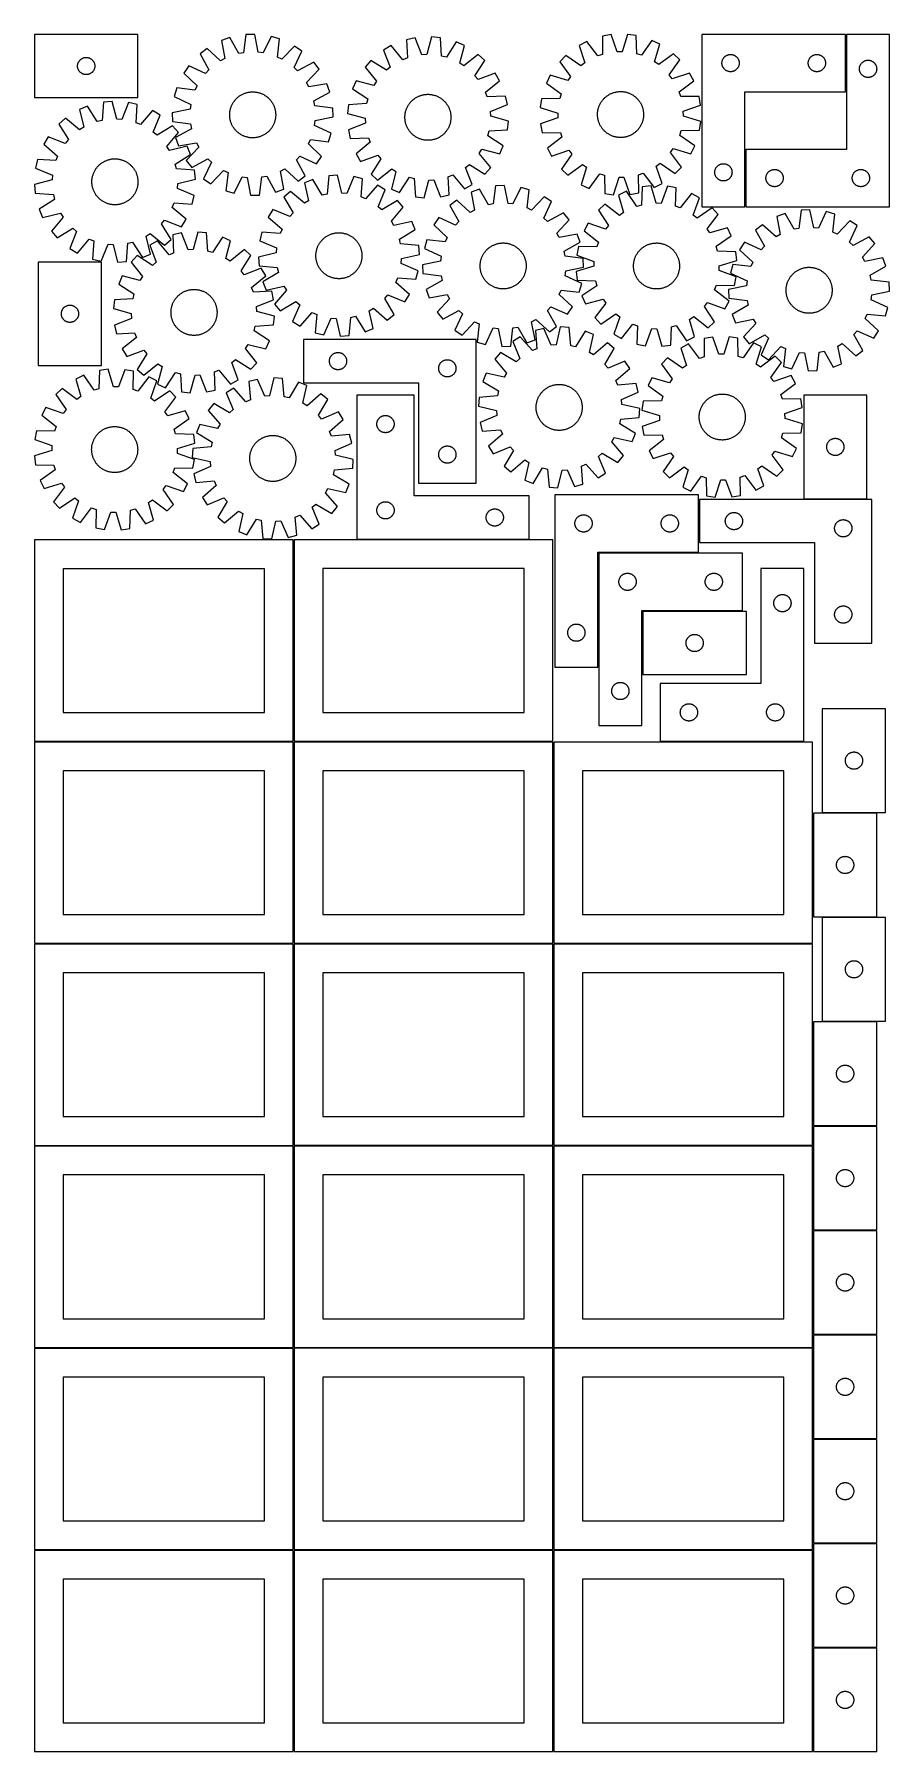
# Model space of a CAD drawing. Header units: millimetres. Extents: x 7 to 1493, y 7 to 2993.
import ezdxf

# ---------------------------------------------------------------- set-up
doc = ezdxf.new("R2010")
doc.units = ezdxf.units.MM
doc.layers.add('COMMON', color=5, linetype='CONTINUOUS', true_color=0x0000ff)
doc.layers.add('CUT', color=7, linetype='CONTINUOUS', true_color=0x000000)

msp = doc.modelspace()

# ---------------------------------------------------------------- linework, layer by layer
at = {"layer": 'COMMON'}
for p, q in [((1417.68244, 2993.465599), (1417.68244, 2893.465599)), ((1242.68244, 2793.465599), (1242.68244, 2693.465599)), ((1162.035239, 2109.359166), (1162.035239, 2184.359166)), ((1344.006355, 2185.109166), (1454.006355, 2185.109166)), ((457.299607, 2114.099136), (457.299607, 1764.123915)), ((866.963166, 2114.873916), (566.963166, 2114.873916)), ((987.035239, 1892.794702), (987.035239, 2091.294701)), ((987.785239, 2092.044701), (1161.285238, 2092.044701)), ((1237.785239, 1990.544701), (1064.440979, 1990.544701)), ((6.549607, 1763.349135), (456.549607, 1763.349135)), ((458.074235, 1763.373914), (908.049608, 1763.373914)), ((908.824235, 1762.623914), (908.824235, 1412.623914)), ((1344.531692, 1763.373915), (1094.531692, 1763.373915)), ((1360.324236, 1638.775539), (1360.324236, 1458.775539)), ((1471.074237, 1639.52554), (1376.44099, 1639.52554)), ((1376.44099, 1458.025538), (1471.074237, 1458.025538)), ((456.549607, 1411.849135), (6.549607, 1411.849135)), ((457.299608, 1061.123913), (457.299608, 1411.099134)), ((458.074235, 1411.873913), (908.049608, 1411.873913)), ((908.799608, 1411.123913), (908.799608, 1061.123913)), ((909.574236, 1411.873913), (1359.549609, 1411.873913)), ((1360.299609, 1275.673493), (1360.299609, 1095.673493)), ((6.549607, 1060.349133), (456.524767, 1060.349133)), ((908.824235, 1059.549513), (908.824235, 709.549513)), ((1360.324236, 1059.549513), (1360.324236, 914.049565)), ((1360.324236, 912.549564), (1360.324236, 732.549564)), ((1361.074237, 913.299564), (1471.074237, 913.299564)), ((1360.324236, 731.049563), (1360.324236, 709.549513)), ((1361.074237, 731.799563), (1471.074237, 731.799563)), ((458.074235, 708.799512), (908.074235, 708.799512)), ((908.824235, 708.049512), (908.824235, 358.049512)), ((909.574236, 708.799512), (1359.574236, 708.799512)), ((1360.324236, 708.049512), (1360.324236, 551.049563)), ((1360.324236, 549.549562), (1360.324236, 369.549562)), ((1361.074237, 550.299562), (1471.074237, 550.299562)), ((1360.324236, 368.049561), (1360.324236, 358.049512)), ((1361.074237, 368.799561), (1471.074237, 368.799561)), ((6.524767, 357.274778), (456.524767, 357.274778)), ((458.074235, 357.299511), (908.049608, 357.299511)), ((908.799608, 356.549511), (908.799608, 6.549511)), ((909.574236, 357.299511), (1359.549609, 357.299511)), ((1360.299609, 186.549511), (1360.299609, 6.549511)), ((1361.074237, 187.299511), (1471.04961, 187.299511))]:
    msp.add_line(p, q, dxfattribs=at)
at = {"layer": 'CUT'}
for p, q in [((186.613614, 2993.3494), (6.613614, 2993.3494)), ((6.613614, 2993.3494), (6.613614, 2883.3494)), ((186.613614, 2883.3494), (186.613614, 2993.3494)), ((346.40818, 2987.71917), (331.915185, 2982.553551)), ((361.775493, 2959.919522), (346.40818, 2987.71917)), ((374.458447, 2992.97734), (370.203045, 2961.499311)), ((389.838369, 2993.411554), (374.458447, 2992.97734)), ((395.862988, 2962.223756), (389.838369, 2993.411554)), ((418.140622, 2989.744361), (404.366248, 2961.121968)), ((432.901977, 2985.404666), (418.140622, 2989.744361)), ((668.737192, 2987.452239), (653.697863, 2984.204299)), ((680.380277, 2957.898672), (668.737192, 2987.452239)), ((697.231913, 2989.038663), (688.941363, 2958.375305)), ((712.538834, 2987.480229), (697.231913, 2989.038663)), ((714.479511, 2955.775205), (712.538834, 2987.480229)), ((1009.248949, 2993.040344), (994.090743, 2990.40229)), ((994.090743, 2990.40229), (994.399235, 2958.639425)), ((1019.689267, 2963.040769), (1009.248949, 2993.040344)), ((1037.784488, 2993.474954), (1028.262616, 2963.171345)), ((1053.016002, 2991.299749), (1037.784488, 2993.474954)), ((1053.674955, 2959.542222), (1053.016002, 2991.299749)), ((1166.93244, 2993.465599), (1166.93244, 2693.465599)), ((1416.93244, 2993.465599), (1166.93244, 2993.465599)), ((1416.93244, 2893.465599), (1416.93244, 2993.465599)), ((1493.432441, 2993.465599), (1418.432441, 2993.465599)), ((1418.432441, 2993.465599), (1418.432441, 2793.465599)), ((1493.432441, 2693.465599), (1493.432441, 2993.465599)), ((306.862659, 2968.884725), (294.675266, 2959.493347)), ((294.675266, 2959.493347), (309.734894, 2931.525824)), ((330.068406, 2947.194449), (306.862659, 2968.884725)), ((331.915185, 2982.553551), (337.595303, 2951.301174)), ((370.203045, 2961.499311), (361.775493, 2959.919522)), ((404.366248, 2961.121968), (395.862988, 2962.223756)), ((428.994171, 2953.881598), (432.901977, 2985.404666)), ((458.685794, 2973.171081), (436.74078, 2950.206083)), ((457.925929, 2935.709636), (471.383637, 2964.482277)), ((471.383637, 2964.482277), (458.685794, 2973.171081)), ((627.088005, 2973.890168), (613.788422, 2966.153785)), ((613.788422, 2966.153785), (625.104696, 2936.473544)), ((647.293791, 2949.380966), (627.088005, 2973.890168)), ((653.697863, 2984.204299), (655.28858, 2952.479792)), ((688.941363, 2958.375305), (680.380277, 2957.898672)), ((740.129155, 2980.183655), (722.768875, 2953.582989)), ((754.205319, 2973.971397), (740.129155, 2980.183655)), ((746.253622, 2943.218426), (754.205319, 2973.971397)), ((778.190509, 2958.506065), (753.459843, 2938.571949)), ((789.658043, 2948.248083), (778.190509, 2958.506065)), ((967.086135, 2981.170986), (953.485028, 2973.977904)), ((953.485028, 2973.977904), (963.593687, 2943.864953)), ((986.285846, 2955.865929), (967.086135, 2981.170986)), ((994.399235, 2958.639425), (986.285846, 2955.865929)), ((1028.262616, 2963.171345), (1019.689267, 2963.040769)), ((1061.869045, 2957.017097), (1053.674955, 2959.542222)), ((1080.289213, 2982.895121), (1061.869045, 2957.017097)), ((1094.103069, 2976.119582), (1080.289213, 2982.895121)), ((1084.916155, 2945.712751), (1094.103069, 2976.119582)), ((1117.444261, 2959.69842), (1091.928891, 2940.779101)), ((1128.488262, 2948.985783), (1117.444261, 2959.69842)), ((1210.226033, 2956.882905), (1210.925632, 2957.210353)), ((1210.925632, 2957.210353), (1211.641159, 2957.501351)), ((1211.641159, 2957.501351), (1212.370718, 2957.75513)), ((1212.370718, 2957.75513), (1213.112374, 2957.971015)), ((1213.112374, 2957.971015), (1213.864159, 2958.148434)), ((1213.864159, 2958.148434), (1214.624082, 2958.286917)), ((1214.624082, 2958.286917), (1215.390125, 2958.386097)), ((1215.390125, 2958.386097), (1216.160259, 2958.44571)), ((1216.160259, 2958.44571), (1216.93244, 2958.465599)), ((1216.93244, 2958.465599), (1217.704622, 2958.44571)), ((1217.704622, 2958.44571), (1218.474755, 2958.386097)), ((1218.474755, 2958.386097), (1219.240799, 2958.286917)), ((1219.240799, 2958.286917), (1220.000721, 2958.148434)), ((1220.000721, 2958.148434), (1220.752507, 2957.971015)), ((1220.752507, 2957.971015), (1221.494163, 2957.75513)), ((1221.494163, 2957.75513), (1222.223722, 2957.501351)), ((1222.223722, 2957.501351), (1222.939249, 2957.210353)), ((1222.939249, 2957.210353), (1223.638847, 2956.882905)), ((1360.226033, 2956.882905), (1360.925632, 2957.210353)), ((1360.925632, 2957.210353), (1361.641159, 2957.501351)), ((1361.641159, 2957.501351), (1362.370718, 2957.75513)), ((1362.370718, 2957.75513), (1363.112374, 2957.971015)), ((1363.112374, 2957.971015), (1363.864159, 2958.148434)), ((1363.864159, 2958.148434), (1364.624082, 2958.286917)), ((1364.624082, 2958.286917), (1365.390125, 2958.386097)), ((1365.390125, 2958.386097), (1366.160259, 2958.44571)), ((1366.160259, 2958.44571), (1366.93244, 2958.465599)), ((1366.93244, 2958.465599), (1367.704622, 2958.44571)), ((1367.704622, 2958.44571), (1368.474755, 2958.386097)), ((1368.474755, 2958.386097), (1369.240799, 2958.286917)), ((1369.240799, 2958.286917), (1370.000721, 2958.148434)), ((1370.000721, 2958.148434), (1370.752507, 2957.971015)), ((1370.752507, 2957.971015), (1371.494163, 2957.75513)), ((1371.494163, 2957.75513), (1372.223722, 2957.501351)), ((1372.223722, 2957.501351), (1372.939249, 2957.210353)), ((1372.939249, 2957.210353), (1373.638847, 2956.882905)), ((81.613614, 2938.3494), (81.633503, 2939.121581)), ((81.633503, 2937.577219), (81.613614, 2938.3494)), ((81.633503, 2939.121581), (81.693116, 2939.891715)), ((81.693116, 2936.807085), (81.633503, 2937.577219)), ((81.693116, 2939.891715), (81.792296, 2940.657759)), ((81.792296, 2936.041041), (81.693116, 2936.807085)), ((81.792296, 2940.657759), (81.930779, 2941.417681)), ((81.930779, 2935.281119), (81.792296, 2936.041041)), ((81.930779, 2941.417681), (82.108198, 2942.169467)), ((82.108198, 2934.529333), (81.930779, 2935.281119)), ((82.108198, 2942.169467), (82.324083, 2942.911123)), ((82.324083, 2933.787678), (82.108198, 2934.529333)), ((82.324083, 2942.911123), (82.577862, 2943.640681)), ((82.577862, 2933.058119), (82.324083, 2933.787678)), ((82.577862, 2943.640681), (82.868861, 2944.356209)), ((82.868861, 2932.342592), (82.577862, 2933.058119)), ((82.868861, 2944.356209), (83.196308, 2945.055807)), ((83.196308, 2931.642993), (82.868861, 2932.342592)), ((83.196308, 2945.055807), (83.559336, 2945.737621)), ((83.559336, 2930.961179), (83.196308, 2931.642993)), ((83.559336, 2945.737621), (83.956981, 2946.399843)), ((83.956981, 2930.298957), (83.559336, 2930.961179)), ((83.956981, 2946.399843), (84.388189, 2947.040717)), ((84.388189, 2929.658084), (83.956981, 2930.298957)), ((84.388189, 2947.040717), (84.851817, 2947.658542)), ((84.851817, 2929.040258), (84.388189, 2929.658084)), ((84.851817, 2947.658542), (85.346635, 2948.251682)), ((85.346635, 2928.447118), (84.851817, 2929.040258)), ((85.346635, 2948.251682), (85.871331, 2948.818562)), ((85.871331, 2927.880238), (85.346635, 2928.447118)), ((85.871331, 2948.818562), (86.424514, 2949.357681)), ((86.424514, 2927.34112), (85.871331, 2927.880238)), ((86.424514, 2949.357681), (87.004716, 2949.867607)), ((87.004716, 2926.831193), (86.424514, 2927.34112)), ((87.004716, 2949.867607), (87.6104, 2950.346989)), ((87.6104, 2950.346989), (88.239958, 2950.794555)), ((88.239958, 2950.794555), (88.891722, 2951.20912)), ((88.891722, 2951.20912), (89.563963, 2951.589582)), ((89.563963, 2951.589582), (90.254898, 2951.934934)), ((90.254898, 2951.934934), (90.962696, 2952.24426)), ((90.962696, 2952.24426), (91.685478, 2952.516739)), ((91.685478, 2952.516739), (92.42133, 2952.751648)), ((92.42133, 2952.751648), (93.168298, 2952.948366)), ((93.168298, 2952.948366), (93.924403, 2953.106369)), ((93.924403, 2953.106369), (94.687639, 2953.22524)), ((94.687639, 2953.22524), (95.455982, 2953.304663)), ((95.455982, 2953.304663), (96.227395, 2953.344427)), ((96.227395, 2953.344427), (96.999833, 2953.344427)), ((96.999833, 2953.344427), (97.771246, 2953.304663)), ((97.771246, 2953.304663), (98.539589, 2953.22524)), ((98.539589, 2953.22524), (99.302826, 2953.106369)), ((99.302826, 2953.106369), (100.05893, 2952.948366)), ((100.05893, 2952.948366), (100.805899, 2952.751648)), ((100.805899, 2952.751648), (101.54175, 2952.516739)), ((101.54175, 2952.516739), (102.264533, 2952.24426)), ((102.264533, 2952.24426), (102.97233, 2951.934934)), ((102.97233, 2951.934934), (103.663265, 2951.589582)), ((103.663265, 2951.589582), (104.335506, 2951.20912)), ((104.335506, 2951.20912), (104.98727, 2950.794555)), ((104.98727, 2950.794555), (105.616828, 2950.346989)), ((105.616828, 2950.346989), (106.222512, 2949.867607)), ((106.222512, 2949.867607), (106.802714, 2949.357681)), ((106.802714, 2927.34112), (106.222512, 2926.831193)), ((106.802714, 2949.357681), (107.355897, 2948.818562)), ((107.355897, 2927.880238), (106.802714, 2927.34112)), ((107.355897, 2948.818562), (107.880593, 2948.251682)), ((107.880593, 2928.447118), (107.355897, 2927.880238)), ((107.880593, 2948.251682), (108.375411, 2947.658542)), ((108.375411, 2929.040258), (107.880593, 2928.447118)), ((108.375411, 2947.658542), (108.839039, 2947.040717)), ((108.839039, 2929.658084), (108.375411, 2929.040258)), ((108.839039, 2947.040717), (109.270248, 2946.399843)), ((109.270248, 2930.298957), (108.839039, 2929.658084)), ((109.270248, 2946.399843), (109.667893, 2945.737621)), ((109.667893, 2930.961179), (109.270248, 2930.298957)), ((109.667893, 2945.737621), (110.03092, 2945.055807)), ((110.03092, 2931.642993), (109.667893, 2930.961179)), ((110.03092, 2945.055807), (110.358368, 2944.356209)), ((110.358368, 2932.342592), (110.03092, 2931.642993)), ((110.358368, 2944.356209), (110.649366, 2943.640681)), ((110.649366, 2933.058119), (110.358368, 2932.342592)), ((110.649366, 2943.640681), (110.903145, 2942.911123)), ((110.903145, 2933.787678), (110.649366, 2933.058119)), ((110.903145, 2942.911123), (111.11903, 2942.169467)), ((111.11903, 2934.529333), (110.903145, 2933.787678)), ((111.11903, 2942.169467), (111.296449, 2941.417681)), ((111.296449, 2935.281119), (111.11903, 2934.529333)), ((111.296449, 2941.417681), (111.434933, 2940.657759)), ((111.434933, 2936.041041), (111.296449, 2935.281119)), ((111.434933, 2940.657759), (111.534112, 2939.891715)), ((111.534112, 2936.807085), (111.434933, 2936.041041)), ((111.534112, 2939.891715), (111.593725, 2939.121581)), ((111.593725, 2937.577219), (111.534112, 2936.807085)), ((111.593725, 2939.121581), (111.613614, 2938.3494)), ((111.613614, 2938.3494), (111.593725, 2937.577219)), ((275.072797, 2938.751866), (266.383993, 2926.054022)), ((303.845437, 2925.294157), (275.072797, 2938.751866)), ((309.734894, 2931.525824), (303.845437, 2925.294157)), ((337.595303, 2951.301174), (330.068406, 2947.194449)), ((436.74078, 2950.206083), (428.994171, 2953.881598)), ((464.157596, 2929.82018), (457.925929, 2935.709636)), ((492.125119, 2944.879808), (464.157596, 2929.82018)), ((479.826221, 2909.486668), (501.516497, 2932.692415)), ((501.516497, 2932.692415), (492.125119, 2944.879808)), ((591.668185, 2948.121565), (581.410203, 2936.65403)), ((581.410203, 2936.65403), (601.344318, 2911.923365)), ((618.458789, 2931.05586), (591.668185, 2948.121565)), ((625.104696, 2936.473544), (618.458789, 2931.05586)), ((655.28858, 2952.479792), (647.293791, 2949.380966)), ((722.768875, 2953.582989), (714.479511, 2955.775205)), ((753.459843, 2938.571949), (746.253622, 2943.218426)), ((772.592339, 2921.457478), (789.658043, 2948.248083)), ((930.65475, 2956.853529), (919.942113, 2945.809528)), ((919.942113, 2945.809528), (938.861432, 2920.294158)), ((956.734452, 2938.720027), (930.65475, 2956.853529)), ((963.593687, 2943.864953), (956.734452, 2938.720027)), ((1091.928891, 2940.779101), (1084.916155, 2945.712751)), ((1110.35476, 2922.906081), (1128.488262, 2948.985783)), ((1201.937413, 2943.851818), (1201.977177, 2944.623231)), ((1201.937413, 2943.07938), (1201.937413, 2943.851818)), ((1201.977177, 2942.307967), (1201.937413, 2943.07938)), ((1201.977177, 2944.623231), (1202.0566, 2945.391574)), ((1202.0566, 2941.539624), (1201.977177, 2942.307967)), ((1202.0566, 2945.391574), (1202.175471, 2946.15481)), ((1202.175471, 2940.776388), (1202.0566, 2941.539624)), ((1202.175471, 2946.15481), (1202.333475, 2946.910915)), ((1202.333475, 2940.020283), (1202.175471, 2940.776388)), ((1202.333475, 2946.910915), (1202.530192, 2947.657884)), ((1202.530192, 2939.273315), (1202.333475, 2940.020283)), ((1202.530192, 2947.657884), (1202.765102, 2948.393735)), ((1202.765102, 2938.537463), (1202.530192, 2939.273315)), ((1202.765102, 2948.393735), (1203.037581, 2949.116517)), ((1203.037581, 2937.814681), (1202.765102, 2938.537463)), ((1203.037581, 2949.116517), (1203.346906, 2949.824315)), ((1203.346906, 2937.106883), (1203.037581, 2937.814681)), ((1203.346906, 2949.824315), (1203.692258, 2950.51525)), ((1203.692258, 2936.415948), (1203.346906, 2937.106883)), ((1203.692258, 2950.51525), (1204.072721, 2951.187491)), ((1204.072721, 2935.743707), (1203.692258, 2936.415948)), ((1204.072721, 2951.187491), (1204.487285, 2951.839255)), ((1204.487285, 2935.091943), (1204.072721, 2935.743707)), ((1204.487285, 2951.839255), (1204.934852, 2952.468813)), ((1204.934852, 2934.462385), (1204.487285, 2935.091943)), ((1204.934852, 2952.468813), (1205.414234, 2953.074497)), ((1205.414234, 2933.856701), (1204.934852, 2934.462385)), ((1205.414234, 2953.074497), (1205.92416, 2953.654699)), ((1205.92416, 2933.276499), (1205.414234, 2933.856701)), ((1205.92416, 2953.654699), (1206.463278, 2954.207882)), ((1206.463278, 2932.723316), (1205.92416, 2933.276499)), ((1206.463278, 2954.207882), (1207.030158, 2954.732578)), ((1207.030158, 2932.19862), (1206.463278, 2932.723316)), ((1207.030158, 2954.732578), (1207.623298, 2955.227396)), ((1207.623298, 2931.703802), (1207.030158, 2932.19862)), ((1207.623298, 2955.227396), (1208.241124, 2955.691024)), ((1208.241124, 2931.240174), (1207.623298, 2931.703802)), ((1208.241124, 2955.691024), (1208.881997, 2956.122232)), ((1208.881997, 2930.808966), (1208.241124, 2931.240174)), ((1208.881997, 2956.122232), (1209.544219, 2956.519878)), ((1209.544219, 2930.41132), (1208.881997, 2930.808966)), ((1209.544219, 2956.519878), (1210.226033, 2956.882905)), ((1210.226033, 2930.048293), (1209.544219, 2930.41132)), ((1210.925632, 2929.720845), (1210.226033, 2930.048293)), ((1211.641159, 2929.429847), (1210.925632, 2929.720845)), ((1212.370718, 2929.176068), (1211.641159, 2929.429847)), ((1213.112374, 2928.960183), (1212.370718, 2929.176068)), ((1213.864159, 2928.782764), (1213.112374, 2928.960183)), ((1214.624082, 2928.644281), (1213.864159, 2928.782764)), ((1215.390125, 2928.545101), (1214.624082, 2928.644281)), ((1216.160259, 2928.485488), (1215.390125, 2928.545101)), ((1216.93244, 2928.465599), (1216.160259, 2928.485488)), ((1217.704622, 2928.485488), (1216.93244, 2928.465599)), ((1218.474755, 2928.545101), (1217.704622, 2928.485488)), ((1219.240799, 2928.644281), (1218.474755, 2928.545101)), ((1220.000721, 2928.782764), (1219.240799, 2928.644281)), ((1220.752507, 2928.960183), (1220.000721, 2928.782764)), ((1221.494163, 2929.176068), (1220.752507, 2928.960183)), ((1222.223722, 2929.429847), (1221.494163, 2929.176068)), ((1222.939249, 2929.720845), (1222.223722, 2929.429847)), ((1223.638847, 2930.048293), (1222.939249, 2929.720845)), ((1223.638847, 2956.882905), (1224.320661, 2956.519878)), ((1224.320661, 2930.41132), (1223.638847, 2930.048293)), ((1224.320661, 2956.519878), (1224.982883, 2956.122232)), ((1224.982883, 2930.808966), (1224.320661, 2930.41132)), ((1224.982883, 2956.122232), (1225.623757, 2955.691024)), ((1225.623757, 2931.240174), (1224.982883, 2930.808966)), ((1225.623757, 2955.691024), (1226.241583, 2955.227396)), ((1226.241583, 2931.703802), (1225.623757, 2931.240174)), ((1226.241583, 2955.227396), (1226.834722, 2954.732578)), ((1226.834722, 2932.19862), (1226.241583, 2931.703802)), ((1226.834722, 2954.732578), (1227.401603, 2954.207882)), ((1227.401603, 2932.723316), (1226.834722, 2932.19862)), ((1227.401603, 2954.207882), (1227.940721, 2953.654699)), ((1227.940721, 2933.276499), (1227.401603, 2932.723316)), ((1227.940721, 2953.654699), (1228.450647, 2953.074497)), ((1228.450647, 2933.856701), (1227.940721, 2933.276499)), ((1228.450647, 2953.074497), (1228.930029, 2952.468813)), ((1228.930029, 2934.462385), (1228.450647, 2933.856701)), ((1228.930029, 2952.468813), (1229.377596, 2951.839255)), ((1229.377596, 2935.091943), (1228.930029, 2934.462385)), ((1229.377596, 2951.839255), (1229.79216, 2951.187491)), ((1229.79216, 2935.743707), (1229.377596, 2935.091943)), ((1229.79216, 2951.187491), (1230.172622, 2950.51525)), ((1230.172622, 2936.415948), (1229.79216, 2935.743707)), ((1230.172622, 2950.51525), (1230.517974, 2949.824315)), ((1230.517974, 2937.106883), (1230.172622, 2936.415948)), ((1230.517974, 2949.824315), (1230.8273, 2949.116517)), ((1230.8273, 2937.814681), (1230.517974, 2937.106883)), ((1230.8273, 2949.116517), (1231.099779, 2948.393735)), ((1231.099779, 2938.537463), (1230.8273, 2937.814681)), ((1231.099779, 2948.393735), (1231.334688, 2947.657884)), ((1231.334688, 2939.273315), (1231.099779, 2938.537463)), ((1231.334688, 2947.657884), (1231.531406, 2946.910915)), ((1231.531406, 2940.020283), (1231.334688, 2939.273315)), ((1231.531406, 2946.910915), (1231.68941, 2946.15481)), ((1231.68941, 2940.776388), (1231.531406, 2940.020283)), ((1231.68941, 2946.15481), (1231.80828, 2945.391574)), ((1231.80828, 2941.539624), (1231.68941, 2940.776388)), ((1231.80828, 2945.391574), (1231.887703, 2944.623231)), ((1231.887703, 2942.307967), (1231.80828, 2941.539624)), ((1231.887703, 2944.623231), (1231.927467, 2943.851818)), ((1231.927467, 2943.07938), (1231.887703, 2942.307967)), ((1231.927467, 2943.851818), (1231.927467, 2943.07938)), ((1351.937413, 2943.851818), (1351.977177, 2944.623231)), ((1351.937413, 2943.07938), (1351.937413, 2943.851818)), ((1351.977177, 2942.307967), (1351.937413, 2943.07938)), ((1351.977177, 2944.623231), (1352.0566, 2945.391574)), ((1352.0566, 2941.539624), (1351.977177, 2942.307967)), ((1352.0566, 2945.391574), (1352.175471, 2946.15481)), ((1352.175471, 2940.776388), (1352.0566, 2941.539624)), ((1352.175471, 2946.15481), (1352.333475, 2946.910915)), ((1352.333475, 2940.020283), (1352.175471, 2940.776388)), ((1352.333475, 2946.910915), (1352.530192, 2947.657884)), ((1352.530192, 2939.273315), (1352.333475, 2940.020283)), ((1352.530192, 2947.657884), (1352.765102, 2948.393735)), ((1352.765102, 2938.537463), (1352.530192, 2939.273315)), ((1352.765102, 2948.393735), (1353.037581, 2949.116517)), ((1353.037581, 2937.814681), (1352.765102, 2938.537463)), ((1353.037581, 2949.116517), (1353.346906, 2949.824315)), ((1353.346906, 2937.106883), (1353.037581, 2937.814681)), ((1353.346906, 2949.824315), (1353.692258, 2950.51525)), ((1353.692258, 2936.415948), (1353.346906, 2937.106883)), ((1353.692258, 2950.51525), (1354.072721, 2951.187491)), ((1354.072721, 2935.743707), (1353.692258, 2936.415948)), ((1354.072721, 2951.187491), (1354.487285, 2951.839255)), ((1354.487285, 2935.091943), (1354.072721, 2935.743707)), ((1354.487285, 2951.839255), (1354.934852, 2952.468813)), ((1354.934852, 2934.462385), (1354.487285, 2935.091943)), ((1354.934852, 2952.468813), (1355.414234, 2953.074497)), ((1355.414234, 2933.856701), (1354.934852, 2934.462385)), ((1355.414234, 2953.074497), (1355.92416, 2953.654699)), ((1355.92416, 2933.276499), (1355.414234, 2933.856701)), ((1355.92416, 2953.654699), (1356.463278, 2954.207882)), ((1356.463278, 2932.723316), (1355.92416, 2933.276499)), ((1356.463278, 2954.207882), (1357.030158, 2954.732578)), ((1357.030158, 2932.19862), (1356.463278, 2932.723316)), ((1357.030158, 2954.732578), (1357.623298, 2955.227396)), ((1357.623298, 2931.703802), (1357.030158, 2932.19862)), ((1357.623298, 2955.227396), (1358.241124, 2955.691024)), ((1358.241124, 2931.240174), (1357.623298, 2931.703802)), ((1358.241124, 2955.691024), (1358.881997, 2956.122232)), ((1358.881997, 2930.808966), (1358.241124, 2931.240174)), ((1358.881997, 2956.122232), (1359.544219, 2956.519878)), ((1359.544219, 2930.41132), (1358.881997, 2930.808966)), ((1359.544219, 2956.519878), (1360.226033, 2956.882905)), ((1360.226033, 2930.048293), (1359.544219, 2930.41132)), ((1360.925632, 2929.720845), (1360.226033, 2930.048293)), ((1361.641159, 2929.429847), (1360.925632, 2929.720845)), ((1362.370718, 2929.176068), (1361.641159, 2929.429847)), ((1363.112374, 2928.960183), (1362.370718, 2929.176068)), ((1363.864159, 2928.782764), (1363.112374, 2928.960183)), ((1364.624082, 2928.644281), (1363.864159, 2928.782764)), ((1365.390125, 2928.545101), (1364.624082, 2928.644281)), ((1366.160259, 2928.485488), (1365.390125, 2928.545101)), ((1366.93244, 2928.465599), (1366.160259, 2928.485488)), ((1367.704622, 2928.485488), (1366.93244, 2928.465599)), ((1368.474755, 2928.545101), (1367.704622, 2928.485488)), ((1369.240799, 2928.644281), (1368.474755, 2928.545101)), ((1370.000721, 2928.782764), (1369.240799, 2928.644281)), ((1370.752507, 2928.960183), (1370.000721, 2928.782764)), ((1371.494163, 2929.176068), (1370.752507, 2928.960183)), ((1372.223722, 2929.429847), (1371.494163, 2929.176068)), ((1372.939249, 2929.720845), (1372.223722, 2929.429847)), ((1373.638847, 2930.048293), (1372.939249, 2929.720845)), ((1373.638847, 2956.882905), (1374.320661, 2956.519878)), ((1374.320661, 2930.41132), (1373.638847, 2930.048293)), ((1374.320661, 2956.519878), (1374.982883, 2956.122232)), ((1374.982883, 2930.808966), (1374.320661, 2930.41132)), ((1374.982883, 2956.122232), (1375.623757, 2955.691024)), ((1375.623757, 2931.240174), (1374.982883, 2930.808966)), ((1375.623757, 2955.691024), (1376.241583, 2955.227396)), ((1376.241583, 2931.703802), (1375.623757, 2931.240174)), ((1376.241583, 2955.227396), (1376.834722, 2954.732578)), ((1376.834722, 2932.19862), (1376.241583, 2931.703802)), ((1376.834722, 2954.732578), (1377.401603, 2954.207882)), ((1377.401603, 2932.723316), (1376.834722, 2932.19862)), ((1377.401603, 2954.207882), (1377.940721, 2953.654699)), ((1377.940721, 2933.276499), (1377.401603, 2932.723316)), ((1377.940721, 2953.654699), (1378.450647, 2953.074497)), ((1378.450647, 2933.856701), (1377.940721, 2933.276499)), ((1378.450647, 2953.074497), (1378.930029, 2952.468813)), ((1378.930029, 2934.462385), (1378.450647, 2933.856701)), ((1378.930029, 2952.468813), (1379.377596, 2951.839255)), ((1379.377596, 2935.091943), (1378.930029, 2934.462385)), ((1379.377596, 2951.839255), (1379.79216, 2951.187491)), ((1379.79216, 2935.743707), (1379.377596, 2935.091943)), ((1379.79216, 2951.187491), (1380.172622, 2950.51525)), ((1380.172622, 2936.415948), (1379.79216, 2935.743707)), ((1380.172622, 2950.51525), (1380.517974, 2949.824315)), ((1380.517974, 2937.106883), (1380.172622, 2936.415948)), ((1380.517974, 2949.824315), (1380.8273, 2949.116517)), ((1380.8273, 2937.814681), (1380.517974, 2937.106883)), ((1380.8273, 2949.116517), (1381.099779, 2948.393735)), ((1381.099779, 2938.537463), (1380.8273, 2937.814681)), ((1381.099779, 2948.393735), (1381.334688, 2947.657884)), ((1381.334688, 2939.273315), (1381.099779, 2938.537463)), ((1381.334688, 2947.657884), (1381.531406, 2946.910915)), ((1381.531406, 2940.020283), (1381.334688, 2939.273315)), ((1381.531406, 2946.910915), (1381.68941, 2946.15481)), ((1381.68941, 2940.776388), (1381.531406, 2940.020283)), ((1381.68941, 2946.15481), (1381.80828, 2945.391574)), ((1381.80828, 2941.539624), (1381.68941, 2940.776388)), ((1381.80828, 2945.391574), (1381.887703, 2944.623231)), ((1381.887703, 2942.307967), (1381.80828, 2941.539624)), ((1381.887703, 2944.623231), (1381.927467, 2943.851818)), ((1381.927467, 2943.07938), (1381.887703, 2942.307967)), ((1381.927467, 2943.851818), (1381.927467, 2943.07938)), ((1440.937414, 2933.851818), (1440.977178, 2934.623231)), ((1440.937414, 2933.07938), (1440.937414, 2933.851818)), ((1440.977178, 2932.307967), (1440.937414, 2933.07938)), ((1440.977178, 2934.623231), (1441.056601, 2935.391574)), ((1441.056601, 2931.539624), (1440.977178, 2932.307967)), ((1441.056601, 2935.391574), (1441.175472, 2936.15481)), ((1441.175472, 2930.776388), (1441.056601, 2931.539624)), ((1441.175472, 2936.15481), (1441.333476, 2936.910915)), ((1441.333476, 2930.020283), (1441.175472, 2930.776388)), ((1441.333476, 2936.910915), (1441.530193, 2937.657884)), ((1441.530193, 2929.273315), (1441.333476, 2930.020283)), ((1441.530193, 2937.657884), (1441.765103, 2938.393735)), ((1441.765103, 2928.537463), (1441.530193, 2929.273315)), ((1441.765103, 2938.393735), (1442.037582, 2939.116517)), ((1442.037582, 2927.814681), (1441.765103, 2928.537463)), ((1442.037582, 2939.116517), (1442.346907, 2939.824315)), ((1442.346907, 2927.106883), (1442.037582, 2927.814681)), ((1442.346907, 2939.824315), (1442.692259, 2940.51525)), ((1442.692259, 2940.51525), (1443.072722, 2941.187491)), ((1443.072722, 2941.187491), (1443.487286, 2941.839255)), ((1443.487286, 2941.839255), (1443.934853, 2942.468813)), ((1443.934853, 2942.468813), (1444.414235, 2943.074497)), ((1444.414235, 2943.074497), (1444.924161, 2943.654699)), ((1444.924161, 2943.654699), (1445.463279, 2944.207882)), ((1445.463279, 2944.207882), (1446.030159, 2944.732578)), ((1446.030159, 2944.732578), (1446.623299, 2945.227396)), ((1446.623299, 2945.227396), (1447.241125, 2945.691024)), ((1447.241125, 2945.691024), (1447.881998, 2946.122232)), ((1447.881998, 2946.122232), (1448.54422, 2946.519878)), ((1448.54422, 2946.519878), (1449.226034, 2946.882905)), ((1449.226034, 2946.882905), (1449.925633, 2947.210353)), ((1449.925633, 2947.210353), (1450.64116, 2947.501351)), ((1450.64116, 2947.501351), (1451.370719, 2947.75513)), ((1451.370719, 2947.75513), (1452.112375, 2947.971015)), ((1452.112375, 2947.971015), (1452.86416, 2948.148434)), ((1452.86416, 2948.148434), (1453.624083, 2948.286917)), ((1453.624083, 2948.286917), (1454.390126, 2948.386097)), ((1454.390126, 2948.386097), (1455.16026, 2948.44571)), ((1455.16026, 2948.44571), (1455.932441, 2948.465599)), ((1455.932441, 2948.465599), (1456.704623, 2948.44571)), ((1456.704623, 2948.44571), (1457.474756, 2948.386097)), ((1457.474756, 2948.386097), (1458.2408, 2948.286917)), ((1458.2408, 2948.286917), (1459.000722, 2948.148434)), ((1459.000722, 2948.148434), (1459.752508, 2947.971015)), ((1459.752508, 2947.971015), (1460.494164, 2947.75513)), ((1460.494164, 2947.75513), (1461.223723, 2947.501351)), ((1461.223723, 2947.501351), (1461.93925, 2947.210353)), ((1461.93925, 2947.210353), (1462.638848, 2946.882905)), ((1462.638848, 2946.882905), (1463.320662, 2946.519878)), ((1463.320662, 2946.519878), (1463.982884, 2946.122232)), ((1463.982884, 2946.122232), (1464.623758, 2945.691024)), ((1464.623758, 2945.691024), (1465.241584, 2945.227396)), ((1465.241584, 2945.227396), (1465.834723, 2944.732578)), ((1465.834723, 2944.732578), (1466.401604, 2944.207882)), ((1466.401604, 2944.207882), (1466.940722, 2943.654699)), ((1466.940722, 2943.654699), (1467.450648, 2943.074497)), ((1467.450648, 2943.074497), (1467.93003, 2942.468813)), ((1467.93003, 2942.468813), (1468.377597, 2941.839255)), ((1468.377597, 2941.839255), (1468.792161, 2941.187491)), ((1468.792161, 2941.187491), (1469.172623, 2940.51525)), ((1469.172623, 2940.51525), (1469.517975, 2939.824315)), ((1469.517975, 2939.824315), (1469.827301, 2939.116517)), ((1469.827301, 2927.814681), (1469.517975, 2927.106883)), ((1469.827301, 2939.116517), (1470.09978, 2938.393735)), ((1470.09978, 2928.537463), (1469.827301, 2927.814681)), ((1470.09978, 2938.393735), (1470.334689, 2937.657884)), ((1470.334689, 2929.273315), (1470.09978, 2928.537463)), ((1470.334689, 2937.657884), (1470.531407, 2936.910915)), ((1470.531407, 2930.020283), (1470.334689, 2929.273315)), ((1470.531407, 2936.910915), (1470.689411, 2936.15481)), ((1470.689411, 2930.776388), (1470.531407, 2930.020283)), ((1470.689411, 2936.15481), (1470.808281, 2935.391574)), ((1470.808281, 2931.539624), (1470.689411, 2930.776388)), ((1470.808281, 2935.391574), (1470.887704, 2934.623231)), ((1470.887704, 2932.307967), (1470.808281, 2931.539624)), ((1470.887704, 2934.623231), (1470.927468, 2933.851818)), ((1470.927468, 2933.07938), (1470.887704, 2932.307967)), ((1470.927468, 2933.851818), (1470.927468, 2933.07938)), ((87.6104, 2926.351811), (87.004716, 2926.831193)), ((88.239958, 2925.904245), (87.6104, 2926.351811)), ((88.891722, 2925.489681), (88.239958, 2925.904245)), ((89.563963, 2925.109218), (88.891722, 2925.489681)), ((90.254898, 2924.763866), (89.563963, 2925.109218)), ((90.962696, 2924.454541), (90.254898, 2924.763866)), ((91.685478, 2924.182062), (90.962696, 2924.454541)), ((92.42133, 2923.947152), (91.685478, 2924.182062)), ((93.168298, 2923.750434), (92.42133, 2923.947152)), ((93.924403, 2923.592431), (93.168298, 2923.750434)), ((94.687639, 2923.47356), (93.924403, 2923.592431)), ((95.455982, 2923.394137), (94.687639, 2923.47356)), ((96.227395, 2923.354373), (95.455982, 2923.394137)), ((96.999833, 2923.354373), (96.227395, 2923.354373)), ((97.771246, 2923.394137), (96.999833, 2923.354373)), ((98.539589, 2923.47356), (97.771246, 2923.394137)), ((99.302826, 2923.592431), (98.539589, 2923.47356)), ((100.05893, 2923.750434), (99.302826, 2923.592431)), ((100.805899, 2923.947152), (100.05893, 2923.750434)), ((101.54175, 2924.182062), (100.805899, 2923.947152)), ((102.264533, 2924.454541), (101.54175, 2924.182062)), ((102.97233, 2924.763866), (102.264533, 2924.454541)), ((103.663265, 2925.109218), (102.97233, 2924.763866)), ((104.335506, 2925.489681), (103.663265, 2925.109218)), ((104.98727, 2925.904245), (104.335506, 2925.489681)), ((105.616828, 2926.351811), (104.98727, 2925.904245)), ((106.222512, 2926.831193), (105.616828, 2926.351811)), ((254.150408, 2900.270205), (249.810713, 2885.508851)), ((285.673475, 2896.362399), (254.150408, 2900.270205)), ((266.383993, 2926.054022), (289.34899, 2904.109008)), ((289.34899, 2904.109008), (285.673475, 2896.362399)), ((483.932946, 2901.959771), (479.826221, 2909.486668)), ((515.185322, 2907.639889), (483.932946, 2901.959771)), ((520.350942, 2893.146893), (515.185322, 2907.639889)), ((565.944871, 2912.668841), (559.732613, 2898.592676)), ((559.732613, 2898.592676), (586.333279, 2881.232396)), ((596.697842, 2904.717143), (565.944871, 2912.668841)), ((601.344318, 2911.923365), (596.697842, 2904.717143)), ((778.010023, 2914.811572), (772.592339, 2921.457478)), ((807.690263, 2926.127846), (778.010023, 2914.811572)), ((790.917445, 2892.622476), (815.426646, 2912.828263)), ((815.426646, 2912.828263), (807.690263, 2926.127846)), ((903.520951, 2922.468336), (896.745412, 2908.65448)), ((896.745412, 2908.65448), (922.623436, 2890.234312)), ((933.927782, 2913.281421), (903.520951, 2922.468336)), ((938.861432, 2920.294158), (933.927782, 2913.281421)), ((1115.499687, 2916.046846), (1110.35476, 2922.906081)), ((1145.612637, 2926.155505), (1115.499687, 2916.046846)), ((1127.500663, 2893.354687), (1152.805719, 2912.554397)), ((1152.805719, 2912.554397), (1145.612637, 2926.155505)), ((1442.692259, 2926.415948), (1442.346907, 2927.106883)), ((1443.072722, 2925.743707), (1442.692259, 2926.415948)), ((1443.487286, 2925.091943), (1443.072722, 2925.743707)), ((1443.934853, 2924.462385), (1443.487286, 2925.091943)), ((1444.414235, 2923.856701), (1443.934853, 2924.462385)), ((1444.924161, 2923.276499), (1444.414235, 2923.856701)), ((1445.463279, 2922.723316), (1444.924161, 2923.276499)), ((1446.030159, 2922.19862), (1445.463279, 2922.723316)), ((1446.623299, 2921.703802), (1446.030159, 2922.19862)), ((1447.241125, 2921.240174), (1446.623299, 2921.703802)), ((1447.881998, 2920.808966), (1447.241125, 2921.240174)), ((1448.54422, 2920.41132), (1447.881998, 2920.808966)), ((1449.226034, 2920.048293), (1448.54422, 2920.41132)), ((1449.925633, 2919.720845), (1449.226034, 2920.048293)), ((1450.64116, 2919.429847), (1449.925633, 2919.720845)), ((1451.370719, 2919.176068), (1450.64116, 2919.429847)), ((1452.112375, 2918.960183), (1451.370719, 2919.176068)), ((1452.86416, 2918.782764), (1452.112375, 2918.960183)), ((1453.624083, 2918.644281), (1452.86416, 2918.782764)), ((1454.390126, 2918.545101), (1453.624083, 2918.644281)), ((1455.16026, 2918.485488), (1454.390126, 2918.545101)), ((1455.932441, 2918.465599), (1455.16026, 2918.485488)), ((1456.704623, 2918.485488), (1455.932441, 2918.465599)), ((1457.474756, 2918.545101), (1456.704623, 2918.485488)), ((1458.2408, 2918.644281), (1457.474756, 2918.545101)), ((1459.000722, 2918.782764), (1458.2408, 2918.644281)), ((1459.752508, 2918.960183), (1459.000722, 2918.782764)), ((1460.494164, 2919.176068), (1459.752508, 2918.960183)), ((1461.223723, 2919.429847), (1460.494164, 2919.176068)), ((1461.93925, 2919.720845), (1461.223723, 2919.429847)), ((1462.638848, 2920.048293), (1461.93925, 2919.720845)), ((1463.320662, 2920.41132), (1462.638848, 2920.048293)), ((1463.982884, 2920.808966), (1463.320662, 2920.41132)), ((1464.623758, 2921.240174), (1463.982884, 2920.808966)), ((1465.241584, 2921.703802), (1464.623758, 2921.240174)), ((1465.834723, 2922.19862), (1465.241584, 2921.703802)), ((1466.401604, 2922.723316), (1465.834723, 2922.19862)), ((1466.940722, 2923.276499), (1466.401604, 2922.723316)), ((1467.450648, 2923.856701), (1466.940722, 2923.276499)), ((1467.93003, 2924.462385), (1467.450648, 2923.856701)), ((1468.377597, 2925.091943), (1467.93003, 2924.462385)), ((1468.792161, 2925.743707), (1468.377597, 2925.091943)), ((1469.172623, 2926.415948), (1468.792161, 2925.743707)), ((1469.517975, 2927.106883), (1469.172623, 2926.415948)), ((6.613614, 2883.3494), (186.613614, 2883.3494)), ((98.872688, 2868.634948), (84.716641, 2862.606938)), ((115.884304, 2841.809966), (98.872688, 2868.634948)), ((126.555892, 2875.570799), (124.201574, 2843.893805)), ((141.881849, 2876.929318), (126.555892, 2875.570799)), ((149.771482, 2846.160366), (141.881849, 2876.929318)), ((170.353437, 2874.971124), (158.325618, 2845.572037)), ((185.349094, 2871.527172), (170.353437, 2874.971124)), ((183.344452, 2839.826128), (185.349094, 2871.527172)), ((249.810713, 2885.508851), (278.433106, 2871.734477)), ((278.433106, 2871.734477), (277.331317, 2863.231217)), ((348.395418, 2866.835524), (348.834103, 2868.013047)), ((348.834103, 2868.013047), (349.309559, 2869.176211)), ((349.309559, 2869.176211), (349.821316, 2870.323866)), ((349.821316, 2870.323866), (350.368869, 2871.454879)), ((350.368869, 2871.454879), (350.951678, 2872.568136)), ((350.951678, 2872.568136), (351.569167, 2873.662537)), ((351.569167, 2873.662537), (352.220728, 2874.737002)), ((352.220728, 2874.737002), (352.905717, 2875.790471)), ((352.905717, 2875.790471), (353.623459, 2876.821904)), ((353.623459, 2876.821904), (354.373244, 2877.830284)), ((354.373244, 2877.830284), (355.154333, 2878.814614)), ((355.154333, 2878.814614), (355.965956, 2879.773924)), ((355.965956, 2879.773924), (356.80731, 2880.707267)), ((356.80731, 2880.707267), (357.677567, 2881.613722)), ((357.677567, 2881.613722), (358.575866, 2882.492395)), ((358.575866, 2882.492395), (359.501322, 2883.342417)), ((359.501322, 2883.342417), (360.453021, 2884.162951)), ((360.453021, 2884.162951), (361.430024, 2884.953186)), ((361.430024, 2884.953186), (362.431367, 2885.712343)), ((362.431367, 2885.712343), (363.456062, 2886.439672)), ((363.456062, 2886.439672), (364.503096, 2887.134456)), ((364.503096, 2887.134456), (365.571438, 2887.796009)), ((365.571438, 2887.796009), (366.660033, 2888.423678)), ((366.660033, 2888.423678), (367.767806, 2889.016844)), ((367.767806, 2889.016844), (368.893664, 2889.574922)), ((368.893664, 2889.574922), (370.036496, 2890.097359)), ((370.036496, 2890.097359), (371.195175, 2890.583642)), ((371.195175, 2890.583642), (372.368556, 2891.03329)), ((372.368556, 2891.03329), (373.555482, 2891.445859)), ((373.555482, 2891.445859), (374.754782, 2891.820942)), ((374.754782, 2891.820942), (375.965271, 2892.15817)), ((375.965271, 2892.15817), (377.185756, 2892.457208)), ((377.185756, 2892.457208), (378.415031, 2892.717763)), ((378.415031, 2892.717763), (379.651885, 2892.939576)), ((379.651885, 2892.939576), (380.895095, 2893.12243)), ((380.895095, 2893.12243), (382.143435, 2893.266143)), ((382.143435, 2893.266143), (383.395673, 2893.370574)), ((383.395673, 2893.370574), (384.650574, 2893.43562)), ((384.650574, 2893.43562), (385.906899, 2893.461216)), ((385.906899, 2893.461216), (387.163407, 2893.447338)), ((387.163407, 2893.447338), (388.41886, 2893.393998)), ((388.41886, 2893.393998), (389.672018, 2893.30125)), ((389.672018, 2893.30125), (390.921644, 2893.169185)), ((390.921644, 2893.169185), (392.166506, 2892.997934)), ((392.166506, 2892.997934), (393.405374, 2892.787665)), ((393.405374, 2892.787665), (394.637026, 2892.538586)), ((394.637026, 2892.538586), (395.860246, 2892.250943)), ((395.860246, 2892.250943), (397.073828, 2891.925019)), ((397.073828, 2891.925019), (398.276573, 2891.561137)), ((398.276573, 2891.561137), (399.467295, 2891.159655)), ((399.467295, 2891.159655), (400.644819, 2890.72097)), ((400.644819, 2890.72097), (401.807982, 2890.245514)), ((401.807982, 2890.245514), (402.955637, 2889.733758)), ((402.955637, 2889.733758), (404.086651, 2889.186205)), ((404.086651, 2889.186205), (405.199908, 2888.603396)), ((405.199908, 2888.603396), (406.294309, 2887.985906)), ((406.294309, 2887.985906), (407.368774, 2887.334345)), ((407.368774, 2887.334345), (408.422243, 2886.649356)), ((408.422243, 2886.649356), (409.453676, 2885.931615)), ((409.453676, 2885.931615), (410.462055, 2885.18183)), ((410.462055, 2885.18183), (411.446386, 2884.40074)), ((411.446386, 2884.40074), (412.405696, 2883.589118)), ((412.405696, 2883.589118), (413.339039, 2882.747764)), ((413.339039, 2882.747764), (414.245494, 2881.877507)), ((414.245494, 2881.877507), (415.124166, 2880.979208)), ((415.124166, 2880.979208), (415.974189, 2880.053752)), ((415.974189, 2880.053752), (416.794722, 2879.102053)), ((416.794722, 2879.102053), (417.584958, 2878.125049)), ((417.584958, 2878.125049), (418.344115, 2877.123707)), ((418.344115, 2877.123707), (419.071444, 2876.099012)), ((419.071444, 2876.099012), (419.766228, 2875.051977)), ((419.766228, 2875.051977), (420.427781, 2873.983635)), ((420.427781, 2873.983635), (421.05545, 2872.895041)), ((421.05545, 2872.895041), (421.648616, 2871.787268)), ((421.648616, 2871.787268), (422.206693, 2870.661409)), ((422.206693, 2870.661409), (422.729131, 2869.518577)), ((422.729131, 2869.518577), (423.215414, 2868.359899)), ((423.215414, 2868.359899), (423.665061, 2867.186517)), ((492.551294, 2877.779581), (520.350942, 2893.146893)), ((494.131082, 2869.352029), (492.551294, 2877.779581)), ((525.609111, 2865.096626), (494.131082, 2869.352029)), ((552.436039, 2871.002355), (550.877605, 2855.695434)), ((584.141063, 2872.943032), (552.436039, 2871.002355)), ((586.333279, 2881.232396), (584.141063, 2872.943032)), ((655.074515, 2867.326736), (655.661799, 2868.437639)), ((655.661799, 2868.437639), (656.283688, 2869.529546)), ((656.283688, 2869.529546), (656.939567, 2870.601381)), ((656.939567, 2870.601381), (657.62879, 2871.652085)), ((657.62879, 2871.652085), (658.350676, 2872.680621)), ((658.350676, 2872.680621), (659.104513, 2873.685975)), ((659.104513, 2873.685975), (659.889557, 2874.667154)), ((659.889557, 2874.667154), (660.705033, 2875.623191)), ((660.705033, 2875.623191), (661.550137, 2876.55314)), ((661.550137, 2876.55314), (662.424034, 2877.456086)), ((662.424034, 2877.456086), (663.325862, 2878.331136)), ((663.325862, 2878.331136), (664.254731, 2879.177428)), ((664.254731, 2879.177428), (665.209724, 2879.994125)), ((665.209724, 2879.994125), (666.189899, 2880.780422)), ((666.189899, 2880.780422), (667.194289, 2881.535544)), ((667.194289, 2881.535544), (668.221902, 2882.258744)), ((668.221902, 2882.258744), (669.271724, 2882.949309)), ((669.271724, 2882.949309), (670.34272, 2883.606557)), ((670.34272, 2883.606557), (671.433831, 2884.229841)), ((671.433831, 2884.229841), (672.543982, 2884.818544)), ((672.543982, 2884.818544), (673.672077, 2885.372086)), ((673.672077, 2885.372086), (674.817003, 2885.889921)), ((674.817003, 2885.889921), (675.977629, 2886.371537)), ((675.977629, 2886.371537), (677.15281, 2886.816459)), ((677.15281, 2886.816459), (678.341387, 2887.224249)), ((678.341387, 2887.224249), (679.542186, 2887.594503)), ((679.542186, 2887.594503), (680.754022, 2887.926857)), ((680.754022, 2887.926857), (681.975701, 2888.220981)), ((681.975701, 2888.220981), (683.206014, 2888.476587)), ((683.206014, 2888.476587), (684.44375, 2888.693422)), ((684.44375, 2888.693422), (685.687686, 2888.871271)), ((685.687686, 2888.871271), (686.936594, 2889.00996)), ((686.936594, 2889.00996), (688.189243, 2889.109351)), ((688.189243, 2889.109351), (689.444395, 2889.169346)), ((689.444395, 2889.169346), (690.700813, 2889.189886)), ((690.700813, 2889.189886), (691.957256, 2889.170952)), ((691.957256, 2889.170952), (693.212484, 2889.112561)), ((693.212484, 2889.112561), (694.465258, 2889.014771)), ((694.465258, 2889.014771), (695.714343, 2888.877678)), ((695.714343, 2888.877678), (696.958505, 2888.701419)), ((696.958505, 2888.701419), (698.196517, 2888.486166)), ((698.196517, 2888.486166), (699.427156, 2888.232133)), ((699.427156, 2888.232133), (700.649209, 2887.93957)), ((700.649209, 2887.93957), (701.86147, 2887.608765)), ((701.86147, 2887.608765), (703.062741, 2887.240046)), ((703.062741, 2887.240046), (704.251838, 2886.833776)), ((704.251838, 2886.833776), (705.427587, 2886.390356)), ((705.427587, 2886.390356), (706.588827, 2885.910223)), ((706.588827, 2885.910223), (707.734414, 2885.393852)), ((707.734414, 2885.393852), (708.863215, 2884.841753)), ((708.863215, 2884.841753), (709.974117, 2884.254469)), ((709.974117, 2884.254469), (711.066025, 2883.63258)), ((711.066025, 2883.63258), (712.137859, 2882.976701)), ((712.137859, 2882.976701), (713.188563, 2882.287478)), ((713.188563, 2882.287478), (714.2171, 2881.565592)), ((714.2171, 2881.565592), (715.222454, 2880.811755)), ((715.222454, 2880.811755), (716.203633, 2880.026711)), ((716.203633, 2880.026711), (717.159669, 2879.211235)), ((717.159669, 2879.211235), (718.089619, 2878.366131)), ((718.089619, 2878.366131), (718.992565, 2877.492234)), ((718.992565, 2877.492234), (719.867615, 2876.590406)), ((719.867615, 2876.590406), (720.713906, 2875.661537)), ((720.713906, 2875.661537), (721.530604, 2874.706544)), ((721.530604, 2874.706544), (722.316901, 2873.726368)), ((722.316901, 2873.726368), (723.072022, 2872.721979)), ((723.072022, 2872.721979), (723.795222, 2871.694366)), ((723.795222, 2871.694366), (724.485787, 2870.644543)), ((724.485787, 2870.644543), (725.143036, 2869.573548)), ((725.143036, 2869.573548), (725.766319, 2868.482436)), ((725.766319, 2868.482436), (726.355023, 2867.372285)), ((794.01627, 2884.627687), (790.917445, 2892.622476)), ((825.740778, 2886.218405), (794.01627, 2884.627687)), ((799.435151, 2859.535991), (828.988718, 2871.179076)), ((828.988718, 2871.179076), (825.740778, 2886.218405)), ((888.340784, 2881.381268), (886.165579, 2866.149754)), ((920.098311, 2882.040221), (888.340784, 2881.381268)), ((922.623436, 2890.234312), (920.098311, 2882.040221)), ((987.699689, 2866.68014), (988.116611, 2867.865544)), ((988.116611, 2867.865544), (988.570562, 2869.037267)), ((988.570562, 2869.037267), (989.061093, 2870.194154)), ((989.061093, 2870.194154), (989.587721, 2871.335061)), ((989.587721, 2871.335061), (990.149926, 2872.458864)), ((990.149926, 2872.458864), (990.747152, 2873.564453)), ((990.747152, 2873.564453), (991.378812, 2874.650737)), ((991.378812, 2874.650737), (992.044281, 2875.716644)), ((992.044281, 2875.716644), (992.742902, 2876.761122)), ((992.742902, 2876.761122), (993.473987, 2877.783141)), ((993.473987, 2877.783141), (994.236813, 2878.781691)), ((994.236813, 2878.781691), (995.030628, 2879.755788)), ((995.030628, 2879.755788), (995.854649, 2880.70447)), ((995.854649, 2880.70447), (996.708062, 2881.6268)), ((996.708062, 2881.6268), (997.590024, 2882.521869)), ((997.590024, 2882.521869), (998.499667, 2883.388794)), ((998.499667, 2883.388794), (999.436091, 2884.226718)), ((999.436091, 2884.226718), (1000.398373, 2885.034814)), ((1000.398373, 2885.034814), (1001.385563, 2885.812286)), ((1001.385563, 2885.812286), (1002.396687, 2886.558366)), ((1002.396687, 2886.558366), (1003.430747, 2887.272318)), ((1003.430747, 2887.272318), (1004.486722, 2887.953437)), ((1004.486722, 2887.953437), (1005.563571, 2888.60105)), ((1005.563571, 2888.60105), (1006.66023, 2889.21452)), ((1006.66023, 2889.21452), (1007.775618, 2889.793239)), ((1007.775618, 2889.793239), (1008.908634, 2890.336639)), ((1008.908634, 2890.336639), (1010.058159, 2890.844181)), ((1010.058159, 2890.844181), (1011.223059, 2891.315365)), ((1011.223059, 2891.315365), (1012.402185, 2891.749726)), ((1012.402185, 2891.749726), (1013.594372, 2892.146836)), ((1013.594372, 2892.146836), (1014.798445, 2892.506302)), ((1014.798445, 2892.506302), (1016.013214, 2892.82777)), ((1016.013214, 2892.82777), (1017.237482, 2893.110923)), ((1017.237482, 2893.110923), (1018.470039, 2893.35548)), ((1018.470039, 2893.35548), (1019.709671, 2893.561202)), ((1019.709671, 2893.561202), (1020.955152, 2893.727884)), ((1020.955152, 2893.727884), (1022.205255, 2893.855362)), ((1022.205255, 2893.855362), (1023.458744, 2893.943511)), ((1023.458744, 2893.943511), (1024.714384, 2893.992243)), ((1024.714384, 2893.992243), (1025.970936, 2894.001511)), ((1025.970936, 2894.001511), (1027.227158, 2893.971305)), ((1027.227158, 2893.971305), (1028.481811, 2893.901655)), ((1028.481811, 2893.901655), (1029.733658, 2893.792629)), ((1029.733658, 2893.792629), (1030.981463, 2893.644336)), ((1030.981463, 2893.644336), (1032.223993, 2893.456922)), ((1032.223993, 2893.456922), (1033.460024, 2893.230571)), ((1033.460024, 2893.230571), (1034.688335, 2892.965507)), ((1034.688335, 2892.965507), (1035.907714, 2892.661992)), ((1035.907714, 2892.661992), (1037.116958, 2892.320325)), ((1037.116958, 2892.320325), (1038.314873, 2891.940844)), ((1038.314873, 2891.940844), (1039.500277, 2891.523922)), ((1039.500277, 2891.523922), (1040.672001, 2891.069971)), ((1040.672001, 2891.069971), (1041.828887, 2890.57944)), ((1041.828887, 2890.57944), (1042.969795, 2890.052812)), ((1042.969795, 2890.052812), (1044.093597, 2889.490607)), ((1044.093597, 2889.490607), (1045.199186, 2888.89338)), ((1045.199186, 2888.89338), (1046.28547, 2888.261721)), ((1046.28547, 2888.261721), (1047.351377, 2887.596252)), ((1047.351377, 2887.596252), (1048.395856, 2886.89763)), ((1048.395856, 2886.89763), (1049.417874, 2886.166546)), ((1049.417874, 2886.166546), (1050.416425, 2885.40372)), ((1050.416425, 2885.40372), (1051.390522, 2884.609904)), ((1051.390522, 2884.609904), (1052.339203, 2883.785884)), ((1052.339203, 2883.785884), (1053.261534, 2882.932471)), ((1053.261534, 2882.932471), (1054.156603, 2882.050509)), ((1054.156603, 2882.050509), (1055.023527, 2881.140866)), ((1055.023527, 2881.140866), (1055.861451, 2880.204442)), ((1055.861451, 2880.204442), (1056.669548, 2879.24216)), ((1056.669548, 2879.24216), (1057.44702, 2878.25497)), ((1057.44702, 2878.25497), (1058.1931, 2877.243846)), ((1058.1931, 2877.243846), (1058.907051, 2876.209786)), ((1058.907051, 2876.209786), (1059.58817, 2875.153811)), ((1059.58817, 2875.153811), (1060.235784, 2874.076962)), ((1060.235784, 2874.076962), (1060.849253, 2872.980303)), ((1060.849253, 2872.980303), (1061.427973, 2871.864915)), ((1061.427973, 2871.864915), (1061.971372, 2870.731899)), ((1061.971372, 2870.731899), (1062.478914, 2869.582374)), ((1062.478914, 2869.582374), (1062.950098, 2868.417474)), ((1062.950098, 2868.417474), (1063.38446, 2867.238348)), ((1130.274159, 2885.241297), (1127.500663, 2893.354687)), ((1162.037024, 2885.54979), (1130.274159, 2885.241297)), ((1134.675502, 2859.951266), (1164.675078, 2870.391583)), ((1164.675078, 2870.391583), (1162.037024, 2885.54979)), ((1241.93244, 2693.465599), (1241.93244, 2893.465599)), ((1241.93244, 2893.465599), (1416.93244, 2893.465599)), ((60.531646, 2847.455971), (48.931203, 2837.348534)), ((85.000029, 2827.200776), (60.531646, 2847.455971)), ((84.716641, 2862.606938), (92.266282, 2831.752803)), ((124.201574, 2843.893805), (115.884304, 2841.809966)), ((158.325618, 2845.572037), (149.771482, 2846.160366)), ((191.298115, 2836.623221), (183.344452, 2839.826128)), ((211.822068, 2860.866614), (191.298115, 2836.623221)), ((225.019545, 2852.957307), (211.822068, 2860.866614)), ((213.316856, 2823.427292), (225.019545, 2852.957307)), ((277.331317, 2863.231217), (246.14352, 2857.206598)), ((246.14352, 2857.206598), (246.577734, 2841.826676)), ((246.577734, 2841.826676), (278.055763, 2837.571273)), ((346.093858, 2853.275127), (346.107736, 2854.531636)), ((346.119454, 2852.018802), (346.093858, 2853.275127)), ((346.107736, 2854.531636), (346.161076, 2855.787089)), ((346.184499, 2850.763902), (346.119454, 2852.018802)), ((346.161076, 2855.787089), (346.253824, 2857.040246)), ((346.28893, 2849.511663), (346.184499, 2850.763902)), ((346.253824, 2857.040246), (346.385888, 2858.289873)), ((346.432644, 2848.263323), (346.28893, 2849.511663)), ((346.385888, 2858.289873), (346.55714, 2859.534734)), ((346.615497, 2847.020113), (346.432644, 2848.263323)), ((346.55714, 2859.534734), (346.767409, 2860.773602)), ((346.837311, 2845.78326), (346.615497, 2847.020113)), ((346.767409, 2860.773602), (347.016488, 2862.005254)), ((347.097866, 2844.553984), (346.837311, 2845.78326)), ((347.016488, 2862.005254), (347.304131, 2863.228474)), ((347.396904, 2843.3335), (347.097866, 2844.553984)), ((347.304131, 2863.228474), (347.630054, 2864.442056)), ((347.734131, 2842.12301), (347.396904, 2843.3335)), ((347.630054, 2864.442056), (347.993936, 2865.644802)), ((348.109215, 2840.923711), (347.734131, 2842.12301)), ((347.993936, 2865.644802), (348.395418, 2866.835524)), ((348.521784, 2839.736785), (348.109215, 2840.923711)), ((348.971432, 2838.563403), (348.521784, 2839.736785)), ((349.457714, 2837.404725), (348.971432, 2838.563403)), ((422.877286, 2837.747091), (422.365529, 2836.599436)), ((423.352742, 2838.910255), (422.877286, 2837.747091)), ((423.791427, 2840.087778), (423.352742, 2838.910255)), ((423.665061, 2867.186517), (424.077631, 2865.999591)), ((424.192909, 2841.2785), (423.791427, 2840.087778)), ((424.077631, 2865.999591), (424.452714, 2864.800292)), ((424.556791, 2842.481246), (424.192909, 2841.2785)), ((424.452714, 2864.800292), (424.789941, 2863.589802)), ((424.882714, 2843.694828), (424.556791, 2842.481246)), ((424.789941, 2863.589802), (425.08898, 2862.369318)), ((425.170358, 2844.918048), (424.882714, 2843.694828)), ((425.08898, 2862.369318), (425.349534, 2861.140042)), ((425.419437, 2846.1497), (425.170358, 2844.918048)), ((425.349534, 2861.140042), (425.571348, 2859.903189)), ((425.629705, 2847.388568), (425.419437, 2846.1497)), ((425.571348, 2859.903189), (425.754202, 2858.659979)), ((425.800957, 2848.633429), (425.629705, 2847.388568)), ((425.754202, 2858.659979), (425.897915, 2857.411639)), ((425.933022, 2849.883056), (425.800957, 2848.633429)), ((425.897915, 2857.411639), (426.002346, 2856.1594)), ((426.02577, 2851.136213), (425.933022, 2849.883056)), ((426.002346, 2856.1594), (426.067391, 2854.9045)), ((426.079109, 2852.391666), (426.02577, 2851.136213)), ((426.067391, 2854.9045), (426.092988, 2853.648175)), ((426.092988, 2853.648175), (426.079109, 2852.391666)), ((493.75374, 2835.188825), (494.855528, 2843.692085)), ((494.855528, 2843.692085), (526.043326, 2849.716704)), ((526.043326, 2849.716704), (525.609111, 2865.096626)), ((550.877605, 2855.695434), (581.540963, 2847.404884)), ((582.017596, 2838.843798), (552.464029, 2827.200714)), ((581.540963, 2847.404884), (582.017596, 2838.843798)), ((650.726381, 2849.164334), (650.745316, 2850.420777)), ((650.746922, 2847.907917), (650.726381, 2849.164334)), ((650.745316, 2850.420777), (650.803707, 2851.676005)), ((650.806917, 2846.652764), (650.746922, 2847.907917)), ((650.803707, 2851.676005), (650.901497, 2852.928779)), ((650.906308, 2845.400116), (650.806917, 2846.652764)), ((650.901497, 2852.928779), (651.03859, 2854.177864)), ((651.044997, 2844.151207), (650.906308, 2845.400116)), ((651.03859, 2854.177864), (651.214849, 2855.422026)), ((651.222846, 2842.907271), (651.044997, 2844.151207)), ((651.214849, 2855.422026), (651.430102, 2856.660038)), ((651.439681, 2841.669536), (651.222846, 2842.907271)), ((651.430102, 2856.660038), (651.684135, 2857.890678)), ((651.695287, 2840.439222), (651.439681, 2841.669536)), ((651.684135, 2857.890678), (651.976698, 2859.112731)), ((651.989411, 2839.217544), (651.695287, 2840.439222)), ((651.976698, 2859.112731), (652.307503, 2860.324991)), ((652.321765, 2838.005707), (651.989411, 2839.217544)), ((652.307503, 2860.324991), (652.676222, 2861.526262)), ((652.692019, 2836.804908), (652.321765, 2838.005707)), ((652.676222, 2861.526262), (653.082492, 2862.715359)), ((653.082492, 2862.715359), (653.525912, 2863.891108)), ((653.525912, 2863.891108), (654.006044, 2865.052349)), ((654.006044, 2865.052349), (654.522415, 2866.197935)), ((654.522415, 2866.197935), (655.074515, 2867.326736)), ((726.355023, 2867.372285), (726.908565, 2866.244191)), ((726.908565, 2866.244191), (727.4264, 2865.099265)), ((727.4264, 2865.099265), (727.908016, 2863.938639)), ((727.908016, 2863.938639), (728.352938, 2862.763458)), ((728.352938, 2862.763458), (728.760728, 2861.574881)), ((728.760728, 2861.574881), (729.130982, 2860.374082)), ((729.145244, 2838.054798), (728.776525, 2836.853527)), ((729.130982, 2860.374082), (729.463335, 2859.162246)), ((729.476048, 2839.267059), (729.145244, 2838.054798)), ((729.463335, 2859.162246), (729.75746, 2857.940567)), ((729.768612, 2840.489112), (729.476048, 2839.267059)), ((729.75746, 2857.940567), (730.013066, 2856.710253)), ((730.022645, 2841.719751), (729.768612, 2840.489112)), ((730.013066, 2856.710253), (730.2299, 2855.472518)), ((730.237897, 2842.957763), (730.022645, 2841.719751)), ((730.2299, 2855.472518), (730.40775, 2854.228582)), ((730.414157, 2844.201925), (730.237897, 2842.957763)), ((730.40775, 2854.228582), (730.546438, 2852.979673)), ((730.551249, 2845.45101), (730.414157, 2844.201925)), ((730.546438, 2852.979673), (730.645829, 2851.727025)), ((730.649039, 2846.703784), (730.551249, 2845.45101)), ((730.645829, 2851.727025), (730.705825, 2850.471873)), ((730.70743, 2847.959012), (730.649039, 2846.703784)), ((730.705825, 2850.471873), (730.726365, 2849.215455)), ((730.726365, 2849.215455), (730.70743, 2847.959012)), ((799.911783, 2850.974905), (799.435151, 2859.535991)), ((830.575141, 2842.684355), (799.911783, 2850.974905)), ((829.016708, 2827.377434), (830.575141, 2842.684355)), ((886.165579, 2866.149754), (916.469188, 2856.627883)), ((916.599764, 2848.054533), (886.600188, 2837.614216)), ((886.600188, 2837.614216), (889.238243, 2822.45601)), ((916.469188, 2856.627883), (916.599764, 2848.054533)), ((985.639022, 2854.336202), (985.669228, 2855.592424)), ((985.648289, 2853.079651), (985.639022, 2854.336202)), ((985.697022, 2851.824011), (985.648289, 2853.079651)), ((985.669228, 2855.592424), (985.738878, 2856.847078)), ((985.785171, 2850.570521), (985.697022, 2851.824011)), ((985.738878, 2856.847078), (985.847904, 2858.098925)), ((985.912649, 2849.320419), (985.785171, 2850.570521)), ((985.847904, 2858.098925), (985.996197, 2859.346729)), ((986.079331, 2848.074937), (985.912649, 2849.320419)), ((985.996197, 2859.346729), (986.183611, 2860.58926)), ((986.285053, 2846.835306), (986.079331, 2848.074937)), ((986.183611, 2860.58926), (986.409962, 2861.825291)), ((986.52961, 2845.602748), (986.285053, 2846.835306)), ((986.409962, 2861.825291), (986.675026, 2863.053602)), ((986.812763, 2844.378481), (986.52961, 2845.602748)), ((986.675026, 2863.053602), (986.978541, 2864.272981)), ((987.134231, 2843.163711), (986.812763, 2844.378481)), ((986.978541, 2864.272981), (987.320208, 2865.482225)), ((987.493697, 2841.959638), (987.134231, 2843.163711)), ((987.320208, 2865.482225), (987.699689, 2866.68014)), ((987.890807, 2840.767451), (987.493697, 2841.959638)), ((988.325168, 2839.588326), (987.890807, 2840.767451)), ((988.796352, 2838.423425), (988.325168, 2839.588326)), ((989.303894, 2837.2739), (988.796352, 2838.423425)), ((1062.214173, 2837.811646), (1061.687545, 2836.670738)), ((1062.704705, 2838.968532), (1062.214173, 2837.811646)), ((1063.158655, 2840.140255), (1062.704705, 2838.968532)), ((1063.575577, 2841.32566), (1063.158655, 2840.140255)), ((1063.38446, 2867.238348), (1063.781569, 2866.046161)), ((1063.955059, 2842.523575), (1063.575577, 2841.32566)), ((1063.781569, 2866.046161), (1064.141035, 2864.842088)), ((1064.296726, 2843.732818), (1063.955059, 2842.523575)), ((1064.141035, 2864.842088), (1064.462504, 2863.627319)), ((1064.600241, 2844.952198), (1064.296726, 2843.732818)), ((1064.462504, 2863.627319), (1064.745656, 2862.403051)), ((1064.865304, 2846.180509), (1064.600241, 2844.952198)), ((1064.745656, 2862.403051), (1064.990214, 2861.170493)), ((1065.091655, 2847.416539), (1064.865304, 2846.180509)), ((1064.990214, 2861.170493), (1065.195935, 2859.930862)), ((1065.27907, 2848.65907), (1065.091655, 2847.416539)), ((1065.195935, 2859.930862), (1065.362617, 2858.685381)), ((1065.427363, 2849.906875), (1065.27907, 2848.65907)), ((1065.362617, 2858.685381), (1065.490096, 2857.435278)), ((1065.536388, 2851.158721), (1065.427363, 2849.906875)), ((1065.490096, 2857.435278), (1065.578245, 2856.181789)), ((1065.606038, 2852.413375), (1065.536388, 2851.158721)), ((1065.578245, 2856.181789), (1065.626977, 2854.926148)), ((1065.636244, 2853.669597), (1065.606038, 2852.413375)), ((1065.626977, 2854.926148), (1065.636244, 2853.669597)), ((1134.806079, 2851.377917), (1134.675502, 2859.951266)), ((1165.109687, 2841.856045), (1134.806079, 2851.377917)), ((1162.934483, 2826.624531), (1165.109687, 2841.856045)), ((30.611811, 2815.465534), (22.702505, 2802.268056)), ((60.141827, 2803.762845), (30.611811, 2815.465534)), ((48.931203, 2837.348534), (65.64579, 2810.337475)), ((65.64579, 2810.337475), (60.141827, 2803.762845)), ((92.266282, 2831.752803), (85.000029, 2827.200776)), ((219.891486, 2817.923329), (213.316856, 2823.427292)), ((246.902546, 2834.637916), (219.891486, 2817.923329)), ((236.754787, 2798.569089), (257.009983, 2823.037473)), ((257.009983, 2823.037473), (246.902546, 2834.637916)), ((279.635552, 2829.143721), (251.835903, 2813.776409)), ((251.835903, 2813.776409), (257.001523, 2799.283413)), ((278.055763, 2837.571273), (279.635552, 2829.143721)), ((349.980152, 2836.261893), (349.457714, 2837.404725)), ((350.538229, 2835.136034), (349.980152, 2836.261893)), ((351.131395, 2834.028261), (350.538229, 2835.136034)), ((351.759064, 2832.939667), (351.131395, 2834.028261)), ((352.420617, 2831.871325), (351.759064, 2832.939667)), ((353.115401, 2830.82429), (352.420617, 2831.871325)), ((353.842731, 2829.799595), (353.115401, 2830.82429)), ((354.601888, 2828.798253), (353.842731, 2829.799595)), ((355.392123, 2827.821249), (354.601888, 2828.798253)), ((356.212657, 2826.86955), (355.392123, 2827.821249)), ((357.062679, 2825.944094), (356.212657, 2826.86955)), ((357.941351, 2825.045795), (357.062679, 2825.944094)), ((358.847806, 2824.175538), (357.941351, 2825.045795)), ((359.781149, 2823.334184), (358.847806, 2824.175538)), ((360.740459, 2822.522562), (359.781149, 2823.334184)), ((361.72479, 2821.741472), (360.740459, 2822.522562)), ((362.733169, 2820.991687), (361.72479, 2821.741472)), ((363.764602, 2820.273946), (362.733169, 2820.991687)), ((364.818071, 2819.588957), (363.764602, 2820.273946)), ((365.892536, 2818.937396), (364.818071, 2819.588957)), ((366.986937, 2818.319906), (365.892536, 2818.937396)), ((368.100194, 2817.737097), (366.986937, 2818.319906)), ((369.231208, 2817.189544), (368.100194, 2817.737097)), ((370.378863, 2816.677787), (369.231208, 2817.189544)), ((371.542026, 2816.202332), (370.378863, 2816.677787)), ((372.71955, 2815.763647), (371.542026, 2816.202332)), ((373.910272, 2815.362165), (372.71955, 2815.763647)), ((375.113017, 2814.998283), (373.910272, 2815.362165)), ((376.326599, 2814.672359), (375.113017, 2814.998283)), ((377.54982, 2814.384716), (376.326599, 2814.672359)), ((378.781472, 2814.135637), (377.54982, 2814.384716)), ((380.02034, 2813.925368), (378.781472, 2814.135637)), ((381.265201, 2813.754117), (380.02034, 2813.925368)), ((382.514827, 2813.622052), (381.265201, 2813.754117)), ((383.767985, 2813.529304), (382.514827, 2813.622052)), ((385.023438, 2813.475964), (383.767985, 2813.529304)), ((386.279947, 2813.462086), (385.023438, 2813.475964)), ((387.536271, 2813.487682), (386.279947, 2813.462086)), ((388.791172, 2813.552728), (387.536271, 2813.487682)), ((390.04341, 2813.657159), (388.791172, 2813.552728)), ((391.291751, 2813.800872), (390.04341, 2813.657159)), ((392.534961, 2813.983726), (391.291751, 2813.800872)), ((393.771814, 2814.205539), (392.534961, 2813.983726)), ((395.001089, 2814.466094), (393.771814, 2814.205539)), ((396.221574, 2814.765132), (395.001089, 2814.466094)), ((397.432063, 2815.10236), (396.221574, 2814.765132)), ((398.631363, 2815.477443), (397.432063, 2815.10236)), ((399.818289, 2815.890012), (398.631363, 2815.477443)), ((400.99167, 2816.33966), (399.818289, 2815.890012)), ((402.150349, 2816.825943), (400.99167, 2816.33966)), ((403.293181, 2817.34838), (402.150349, 2816.825943)), ((404.419039, 2817.906458), (403.293181, 2817.34838)), ((405.526812, 2818.499623), (404.419039, 2817.906458)), ((406.615407, 2819.127293), (405.526812, 2818.499623)), ((407.683749, 2819.788846), (406.615407, 2819.127293)), ((408.730784, 2820.48363), (407.683749, 2819.788846)), ((409.755478, 2821.210959), (408.730784, 2820.48363)), ((410.756821, 2821.970116), (409.755478, 2821.210959)), ((411.733824, 2822.760351), (410.756821, 2821.970116)), ((412.685523, 2823.580885), (411.733824, 2822.760351)), ((413.610979, 2824.430907), (412.685523, 2823.580885)), ((414.509279, 2825.30958), (413.610979, 2824.430907)), ((415.379535, 2826.216035), (414.509279, 2825.30958)), ((416.22089, 2827.149378), (415.379535, 2826.216035)), ((417.032512, 2828.108688), (416.22089, 2827.149378)), ((417.813601, 2829.093018), (417.032512, 2828.108688)), ((418.563387, 2830.101398), (417.813601, 2829.093018)), ((419.281128, 2831.132831), (418.563387, 2830.101398)), ((419.966117, 2832.1863), (419.281128, 2831.132831)), ((420.617678, 2833.260765), (419.966117, 2832.1863)), ((421.235167, 2834.355166), (420.617678, 2833.260765)), ((421.817976, 2835.468423), (421.235167, 2834.355166)), ((422.365529, 2836.599436), (421.817976, 2835.468423)), ((482.837855, 2802.814293), (486.51337, 2810.560903)), ((486.51337, 2810.560903), (518.036438, 2806.653097)), ((522.376132, 2821.414451), (493.75374, 2835.188825)), ((518.036438, 2806.653097), (522.376132, 2821.414451)), ((552.464029, 2827.200714), (555.711969, 2812.161384)), ((555.711969, 2812.161384), (587.436476, 2813.752102)), ((587.436476, 2813.752102), (590.535302, 2805.757313)), ((653.099809, 2835.616331), (652.692019, 2836.804908)), ((653.544731, 2834.44115), (653.099809, 2835.616331)), ((654.026347, 2833.280524), (653.544731, 2834.44115)), ((654.544182, 2832.135599), (654.026347, 2833.280524)), ((655.097724, 2831.007504), (654.544182, 2832.135599)), ((655.686427, 2829.897353), (655.097724, 2831.007504)), ((656.309711, 2828.806241), (655.686427, 2829.897353)), ((656.966959, 2827.735246), (656.309711, 2828.806241)), ((657.657524, 2826.685424), (656.966959, 2827.735246)), ((658.380724, 2825.65781), (657.657524, 2826.685424)), ((659.135845, 2824.653421), (658.380724, 2825.65781)), ((659.922143, 2823.673246), (659.135845, 2824.653421)), ((660.73884, 2822.718252), (659.922143, 2823.673246)), ((661.585131, 2821.789383), (660.73884, 2822.718252)), ((662.460182, 2820.887555), (661.585131, 2821.789383)), ((663.363127, 2820.013658), (662.460182, 2820.887555)), ((664.293077, 2819.168555), (663.363127, 2820.013658)), ((665.249114, 2818.353078), (664.293077, 2819.168555)), ((666.230293, 2817.568034), (665.249114, 2818.353078)), ((667.235647, 2816.814197), (666.230293, 2817.568034)), ((668.264183, 2816.092311), (667.235647, 2816.814197)), ((669.314887, 2815.403088), (668.264183, 2816.092311)), ((670.386722, 2814.747209), (669.314887, 2815.403088)), ((671.478629, 2814.125321), (670.386722, 2814.747209)), ((672.589532, 2813.538037), (671.478629, 2814.125321)), ((673.718333, 2812.985937), (672.589532, 2813.538037)), ((674.863919, 2812.469566), (673.718333, 2812.985937)), ((676.02516, 2811.989433), (674.863919, 2812.469566)), ((677.200909, 2811.546013), (676.02516, 2811.989433)), ((678.390005, 2811.139743), (677.200909, 2811.546013)), ((679.591277, 2810.771024), (678.390005, 2811.139743)), ((680.803537, 2810.440219), (679.591277, 2810.771024)), ((682.02559, 2810.147656), (680.803537, 2810.440219)), ((683.25623, 2809.893623), (682.02559, 2810.147656)), ((684.494242, 2809.678371), (683.25623, 2809.893623)), ((685.738404, 2809.502111), (684.494242, 2809.678371)), ((686.987489, 2809.365019), (685.738404, 2809.502111)), ((688.240263, 2809.267229), (686.987489, 2809.365019)), ((689.495491, 2809.208837), (688.240263, 2809.267229)), ((690.751934, 2809.189903), (689.495491, 2809.208837)), ((692.008351, 2809.210443), (690.751934, 2809.189903)), ((693.263504, 2809.270439), (692.008351, 2809.210443)), ((694.516152, 2809.36983), (693.263504, 2809.270439)), ((695.765061, 2809.508518), (694.516152, 2809.36983)), ((697.008996, 2809.686368), (695.765061, 2809.508518)), ((698.246732, 2809.903202), (697.008996, 2809.686368)), ((699.477046, 2810.158808), (698.246732, 2809.903202)), ((700.698724, 2810.452933), (699.477046, 2810.158808)), ((701.910561, 2810.785286), (700.698724, 2810.452933)), ((703.11136, 2811.15554), (701.910561, 2810.785286)), ((704.299937, 2811.56333), (703.11136, 2811.15554)), ((705.475118, 2812.008252), (704.299937, 2811.56333)), ((706.635744, 2812.489868), (705.475118, 2812.008252)), ((707.780669, 2813.007703), (706.635744, 2812.489868)), ((708.908764, 2813.561245), (707.780669, 2813.007703)), ((710.018915, 2814.149948), (708.908764, 2813.561245)), ((711.110027, 2814.773232), (710.018915, 2814.149948)), ((712.181022, 2815.43048), (711.110027, 2814.773232)), ((713.230844, 2816.121046), (712.181022, 2815.43048)), ((714.258457, 2816.844246), (713.230844, 2816.121046)), ((715.262847, 2817.599367), (714.258457, 2816.844246)), ((716.243022, 2818.385664), (715.262847, 2817.599367)), ((717.198016, 2819.202361), (716.243022, 2818.385664)), ((718.126885, 2820.048653), (717.198016, 2819.202361)), ((719.028713, 2820.923703), (718.126885, 2820.048653)), ((719.90261, 2821.826649), (719.028713, 2820.923703)), ((720.747713, 2822.756599), (719.90261, 2821.826649)), ((721.56319, 2823.712635), (720.747713, 2822.756599)), ((722.348234, 2824.693814), (721.56319, 2823.712635)), ((723.102071, 2825.699168), (722.348234, 2824.693814)), ((723.823957, 2826.727705), (723.102071, 2825.699168)), ((724.513179, 2827.778409), (723.823957, 2826.727705)), ((725.169059, 2828.850243), (724.513179, 2827.778409)), ((725.790947, 2829.94215), (725.169059, 2828.850243)), ((726.378231, 2831.053053), (725.790947, 2829.94215)), ((726.930331, 2832.181854), (726.378231, 2831.053053)), ((727.446702, 2833.32744), (726.930331, 2832.181854)), ((727.926835, 2834.488681), (727.446702, 2833.32744)), ((728.370255, 2835.66443), (727.926835, 2834.488681)), ((728.776525, 2836.853527), (728.370255, 2835.66443)), ((795.119467, 2817.147393), (797.311684, 2825.436757)), ((821.720133, 2799.787113), (795.119467, 2817.147393)), ((797.311684, 2825.436757), (829.016708, 2827.377434)), ((889.238243, 2822.45601), (921.001107, 2822.764502)), ((923.774603, 2814.651112), (898.469547, 2795.451402)), ((921.001107, 2822.764502), (923.774603, 2814.651112)), ((989.847293, 2836.140885), (989.303894, 2837.2739)), ((990.426013, 2835.025497), (989.847293, 2836.140885)), ((991.039483, 2833.928837), (990.426013, 2835.025497)), ((991.687096, 2832.851988), (991.039483, 2833.928837)), ((992.368215, 2831.796013), (991.687096, 2832.851988)), ((993.082167, 2830.761953), (992.368215, 2831.796013)), ((993.828247, 2829.750829), (993.082167, 2830.761953)), ((994.605718, 2828.763639), (993.828247, 2829.750829)), ((995.413815, 2827.801357), (994.605718, 2828.763639)), ((996.251739, 2826.864933), (995.413815, 2827.801357)), ((997.118663, 2825.955291), (996.251739, 2826.864933)), ((998.013733, 2825.073328), (997.118663, 2825.955291)), ((998.936063, 2824.219915), (998.013733, 2825.073328)), ((999.884745, 2823.395895), (998.936063, 2824.219915)), ((1000.858842, 2822.60208), (999.884745, 2823.395895)), ((1001.857392, 2821.839254), (1000.858842, 2822.60208)), ((1002.879411, 2821.108169), (1001.857392, 2821.839254)), ((1003.923889, 2820.409547), (1002.879411, 2821.108169)), ((1004.989796, 2819.744079), (1003.923889, 2820.409547)), ((1006.07608, 2819.112419), (1004.989796, 2819.744079)), ((1007.181669, 2818.515192), (1006.07608, 2819.112419)), ((1008.305472, 2817.952987), (1007.181669, 2818.515192)), ((1009.446379, 2817.426359), (1008.305472, 2817.952987)), ((1010.603265, 2816.935828), (1009.446379, 2817.426359)), ((1011.774989, 2816.481878), (1010.603265, 2816.935828)), ((1012.960393, 2816.064956), (1011.774989, 2816.481878)), ((1014.158308, 2815.685474), (1012.960393, 2816.064956)), ((1015.367552, 2815.343807), (1014.158308, 2815.685474)), ((1016.586931, 2815.040292), (1015.367552, 2815.343807)), ((1017.815242, 2814.775228), (1016.586931, 2815.040292)), ((1019.051273, 2814.548878), (1017.815242, 2814.775228)), ((1020.293804, 2814.361463), (1019.051273, 2814.548878)), ((1021.541608, 2814.21317), (1020.293804, 2814.361463)), ((1022.793455, 2814.104145), (1021.541608, 2814.21317)), ((1024.048108, 2814.034495), (1022.793455, 2814.104145)), ((1025.304331, 2814.004288), (1024.048108, 2814.034495)), ((1026.560882, 2814.013556), (1025.304331, 2814.004288)), ((1027.816522, 2814.062288), (1026.560882, 2814.013556)), ((1029.070012, 2814.150437), (1027.816522, 2814.062288)), ((1030.320114, 2814.277915), (1029.070012, 2814.150437)), ((1031.565596, 2814.444598), (1030.320114, 2814.277915)), ((1032.805227, 2814.650319), (1031.565596, 2814.444598)), ((1034.037784, 2814.894877), (1032.805227, 2814.650319)), ((1035.262052, 2815.178029), (1034.037784, 2814.894877)), ((1036.476822, 2815.499497), (1035.262052, 2815.178029)), ((1037.680894, 2815.858964), (1036.476822, 2815.499497)), ((1038.873082, 2816.256073), (1037.680894, 2815.858964)), ((1040.052207, 2816.690435), (1038.873082, 2816.256073)), ((1041.217107, 2817.161619), (1040.052207, 2816.690435)), ((1042.366633, 2817.669161), (1041.217107, 2817.161619)), ((1043.499648, 2818.21256), (1042.366633, 2817.669161)), ((1044.615036, 2818.79128), (1043.499648, 2818.21256)), ((1045.711695, 2819.404749), (1044.615036, 2818.79128)), ((1046.788544, 2820.052363), (1045.711695, 2819.404749)), ((1047.84452, 2820.733481), (1046.788544, 2820.052363)), ((1048.87858, 2821.447433), (1047.84452, 2820.733481)), ((1049.889704, 2822.193513), (1048.87858, 2821.447433)), ((1050.876894, 2822.970985), (1049.889704, 2822.193513)), ((1051.839176, 2823.779082), (1050.876894, 2822.970985)), ((1052.7756, 2824.617006), (1051.839176, 2823.779082)), ((1053.685242, 2825.48393), (1052.7756, 2824.617006)), ((1054.567205, 2826.378999), (1053.685242, 2825.48393)), ((1055.420617, 2827.30133), (1054.567205, 2826.378999)), ((1056.244638, 2828.250011), (1055.420617, 2827.30133)), ((1057.038453, 2829.224108), (1056.244638, 2828.250011)), ((1057.801279, 2830.222658), (1057.038453, 2829.224108)), ((1058.532364, 2831.244677), (1057.801279, 2830.222658)), ((1059.230985, 2832.289155), (1058.532364, 2831.244677)), ((1059.896454, 2833.355063), (1059.230985, 2832.289155)), ((1060.528114, 2834.441347), (1059.896454, 2833.355063)), ((1061.125341, 2835.546935), (1060.528114, 2834.441347)), ((1061.687545, 2836.670738), (1061.125341, 2835.546935)), ((1128.65183, 2817.771488), (1131.176956, 2825.965578)), ((1154.529855, 2799.35132), (1128.65183, 2817.771488)), ((1131.176956, 2825.965578), (1162.934483, 2826.624531)), ((22.702505, 2802.268056), (46.945898, 2781.744103)), ((46.945898, 2781.744103), (43.742991, 2773.79044)), ((241.306814, 2791.302837), (236.754787, 2798.569089)), ((272.16095, 2798.852478), (241.306814, 2791.302837)), ((251.363978, 2767.684815), (278.18896, 2784.696431)), ((257.001523, 2799.283413), (288.253899, 2804.963531)), ((292.360624, 2797.436634), (270.670348, 2774.230887)), ((278.18896, 2784.696431), (272.16095, 2798.852478)), ((288.253899, 2804.963531), (292.360624, 2797.436634)), ((462.451951, 2775.397478), (468.341408, 2781.629145)), ((468.341408, 2781.629145), (497.114048, 2768.171436)), ((505.802853, 2780.86928), (482.837855, 2802.814293)), ((497.114048, 2768.171436), (505.802853, 2780.86928)), ((590.535302, 2805.757313), (566.0261, 2785.551527)), ((566.0261, 2785.551527), (573.762483, 2772.251943)), ((573.762483, 2772.251943), (603.442724, 2783.568217)), ((603.442724, 2783.568217), (608.860408, 2776.922311)), ((780.108428, 2786.456424), (784.754904, 2793.662646)), ((800.042543, 2761.725759), (780.108428, 2786.456424)), ((784.754904, 2793.662646), (815.507876, 2785.710949)), ((815.507876, 2785.710949), (821.720133, 2799.787113)), ((898.469547, 2795.451402), (905.662629, 2781.850295)), ((905.662629, 2781.850295), (935.775579, 2791.958953)), ((940.920506, 2785.099718), (922.787004, 2759.020016)), ((935.775579, 2791.958953), (940.920506, 2785.099718)), ((1112.413834, 2787.711642), (1117.347485, 2794.724378)), ((1131.333153, 2762.196271), (1112.413834, 2787.711642)), ((1117.347485, 2794.724378), (1147.754315, 2785.537464)), ((1147.754315, 2785.537464), (1154.529855, 2799.35132)), ((1418.432441, 2793.465599), (1243.432441, 2793.465599)), ((1243.432441, 2793.465599), (1243.432441, 2693.465599)), ((12.041947, 2775.795082), (8.597994, 2760.799425)), ((8.597994, 2760.799425), (37.997082, 2748.771607)), ((43.742991, 2773.79044), (12.041947, 2775.795082)), ((37.997082, 2748.771607), (37.408753, 2740.217471)), ((107.798255, 2746.87699), (108.127389, 2748.089705)), ((108.127389, 2748.089705), (108.494452, 2749.291483)), ((108.494452, 2749.291483), (108.899084, 2750.481139)), ((108.899084, 2750.481139), (109.340883, 2751.657497)), ((109.340883, 2751.657497), (109.819415, 2752.819398)), ((109.819415, 2752.819398), (110.334207, 2753.965695)), ((110.334207, 2753.965695), (110.884752, 2755.095256)), ((110.884752, 2755.095256), (111.470504, 2756.206967)), ((111.470504, 2756.206967), (112.090888, 2757.29973)), ((112.090888, 2757.29973), (112.74529, 2758.372467)), ((112.74529, 2758.372467), (113.433064, 2759.424119)), ((113.433064, 2759.424119), (114.153532, 2760.45365)), ((114.153532, 2760.45365), (114.905983, 2761.460041)), ((114.905983, 2761.460041), (115.689675, 2762.442301)), ((115.689675, 2762.442301), (116.503833, 2763.39946)), ((116.503833, 2763.39946), (117.347654, 2764.330574)), ((117.347654, 2764.330574), (118.220306, 2765.234722)), ((118.220306, 2765.234722), (119.120928, 2766.111015)), ((119.120928, 2766.111015), (120.04863, 2766.958585)), ((120.04863, 2766.958585), (121.002497, 2767.776597)), ((121.002497, 2767.776597), (121.981588, 2768.564244)), ((121.981588, 2768.564244), (122.984936, 2769.320749)), ((122.984936, 2769.320749), (124.011552, 2770.045364)), ((124.011552, 2770.045364), (125.060422, 2770.737375)), ((125.060422, 2770.737375), (126.130511, 2771.396098)), ((126.130511, 2771.396098), (127.220762, 2772.020885)), ((127.220762, 2772.020885), (128.330101, 2772.611117)), ((128.330101, 2772.611117), (129.457432, 2773.166213)), ((129.457432, 2773.166213), (130.601643, 2773.685625)), ((130.601643, 2773.685625), (131.761604, 2774.16884)), ((131.761604, 2774.16884), (132.936172, 2774.615381)), ((132.936172, 2774.615381), (134.124185, 2775.024807)), ((134.124185, 2775.024807), (135.324473, 2775.396716)), ((135.324473, 2775.396716), (136.535851, 2775.730739)), ((136.535851, 2775.730739), (137.757122, 2776.026546)), ((137.757122, 2776.026546), (138.987083, 2776.283847)), ((138.987083, 2776.283847), (140.224519, 2776.502387)), ((140.224519, 2776.502387), (141.468208, 2776.68195)), ((141.468208, 2776.68195), (142.716925, 2776.822359)), ((142.716925, 2776.822359), (143.969435, 2776.923476)), ((143.969435, 2776.923476), (145.224503, 2776.985201)), ((145.224503, 2776.985201), (146.480891, 2777.007472)), ((146.480891, 2777.007472), (147.737359, 2776.990269)), ((147.737359, 2776.990269), (148.992666, 2776.933607)), ((148.992666, 2776.933607), (150.245574, 2776.837543)), ((150.245574, 2776.837543), (151.494847, 2776.702172)), ((151.494847, 2776.702172), (152.739251, 2776.527627)), ((152.739251, 2776.527627), (153.977558, 2776.314081)), ((153.977558, 2776.314081), (155.208546, 2776.061743)), ((155.208546, 2776.061743), (156.431001, 2775.770864)), ((156.431001, 2775.770864), (157.643716, 2775.44173)), ((157.643716, 2775.44173), (158.845495, 2775.074667)), ((158.845495, 2775.074667), (160.03515, 2774.670035)), ((160.03515, 2774.670035), (161.211509, 2774.228235)), ((161.211509, 2774.228235), (162.37341, 2773.749703)), ((162.37341, 2773.749703), (163.519706, 2773.234911)), ((163.519706, 2773.234911), (164.649267, 2772.684367)), ((164.649267, 2772.684367), (165.760978, 2772.098614)), ((165.760978, 2772.098614), (166.853741, 2771.478231)), ((166.853741, 2771.478231), (167.926478, 2770.823829)), ((167.926478, 2770.823829), (168.978131, 2770.136055)), ((168.978131, 2770.136055), (170.007661, 2769.415586)), ((170.007661, 2769.415586), (171.014053, 2768.663135)), ((171.014053, 2768.663135), (171.996313, 2767.879444)), ((171.996313, 2767.879444), (172.953472, 2767.065286)), ((172.953472, 2767.065286), (173.884585, 2766.221464)), ((173.884585, 2766.221464), (174.788734, 2765.348812)), ((174.788734, 2765.348812), (175.665026, 2764.448191)), ((175.665026, 2764.448191), (176.512596, 2763.520489)), ((176.512596, 2763.520489), (177.330609, 2762.566622)), ((177.330609, 2762.566622), (178.118256, 2761.587531)), ((178.118256, 2761.587531), (178.87476, 2760.584182)), ((178.87476, 2760.584182), (179.599375, 2759.557567)), ((179.599375, 2759.557567), (180.291386, 2758.508697)), ((180.291386, 2758.508697), (180.95011, 2757.438608)), ((180.95011, 2757.438608), (181.574896, 2756.348356)), ((181.574896, 2756.348356), (182.165129, 2755.239018)), ((182.165129, 2755.239018), (182.720224, 2754.111687)), ((182.720224, 2754.111687), (183.239636, 2752.967476)), ((183.239636, 2752.967476), (183.722851, 2751.807514)), ((183.722851, 2751.807514), (184.169392, 2750.632947)), ((184.169392, 2750.632947), (184.578819, 2749.444934)), ((184.578819, 2749.444934), (184.950727, 2748.244646)), ((184.950727, 2748.244646), (185.28475, 2747.033268)), ((253.447817, 2759.367545), (251.363978, 2767.684815)), ((285.124811, 2757.013227), (253.447817, 2759.367545)), ((270.670348, 2774.230887), (280.061727, 2762.043494)), ((280.061727, 2762.043494), (308.02925, 2777.103122)), ((286.48333, 2741.68727), (285.124811, 2757.013227)), ((314.260916, 2771.213666), (300.803208, 2742.441025)), ((308.02925, 2777.103122), (314.260916, 2771.213666)), ((313.501051, 2733.752221), (335.446065, 2756.717219)), ((335.446065, 2756.717219), (343.192675, 2753.041704)), ((343.192675, 2753.041704), (339.284868, 2721.518636)), ((434.591543, 2755.622128), (442.11844, 2759.728853)), ((440.271661, 2724.369751), (434.591543, 2755.622128)), ((442.11844, 2759.728853), (465.324186, 2738.038577)), ((477.51158, 2747.429955), (462.451951, 2775.397478)), ((533.650134, 2748.411656), (518.303555, 2747.310267)), ((541.022817, 2717.514758), (533.650134, 2748.411656)), ((608.860408, 2776.922311), (591.794703, 2750.131706)), ((591.794703, 2750.131706), (603.262238, 2739.873725)), ((603.262238, 2739.873725), (627.992903, 2759.80784)), ((635.199125, 2755.161363), (627.247427, 2724.408392)), ((627.992903, 2759.80784), (635.199125, 2755.161363)), ((726.164166, 2745.899998), (734.158955, 2748.998823)), ((734.158955, 2748.998823), (754.364741, 2724.489621)), ((756.348051, 2761.906245), (762.993957, 2767.323929)), ((767.664325, 2732.226004), (756.348051, 2761.906245)), ((762.993957, 2767.323929), (789.784561, 2750.258224)), ((789.784561, 2750.258224), (800.042543, 2761.725759)), ((922.787004, 2759.020016), (933.831005, 2748.307379)), ((933.831005, 2748.307379), (959.346375, 2767.226698)), ((966.359111, 2762.293048), (957.172197, 2731.886217)), ((959.346375, 2767.226698), (966.359111, 2762.293048)), ((970.986053, 2725.110678), (989.406221, 2750.988703)), ((989.406221, 2750.988703), (997.600311, 2748.463577)), ((997.600311, 2748.463577), (998.259264, 2716.70605)), ((1056.876031, 2749.366374), (1064.989421, 2752.13987)), ((1057.184523, 2717.603509), (1056.876031, 2749.366374)), ((1064.989421, 2752.13987), (1084.189131, 2726.834814)), ((1087.68158, 2764.140846), (1094.540814, 2769.285773)), ((1097.790238, 2734.027896), (1087.68158, 2764.140846)), ((1094.540814, 2769.285773), (1120.620516, 2751.152271)), ((1120.620516, 2751.152271), (1131.333153, 2762.196271)), ((1189.437413, 2753.851818), (1189.477177, 2754.623231)), ((1189.437413, 2753.07938), (1189.437413, 2753.851818)), ((1189.477177, 2752.307967), (1189.437413, 2753.07938)), ((1189.477177, 2754.623231), (1189.5566, 2755.391574)), ((1189.5566, 2751.539624), (1189.477177, 2752.307967)), ((1189.5566, 2755.391574), (1189.675471, 2756.15481)), ((1189.675471, 2750.776388), (1189.5566, 2751.539624)), ((1189.675471, 2756.15481), (1189.833475, 2756.910915)), ((1189.833475, 2750.020283), (1189.675471, 2750.776388)), ((1189.833475, 2756.910915), (1190.030192, 2757.657884)), ((1190.030192, 2749.273315), (1189.833475, 2750.020283)), ((1190.030192, 2757.657884), (1190.265102, 2758.393735)), ((1190.265102, 2748.537463), (1190.030192, 2749.273315)), ((1190.265102, 2758.393735), (1190.537581, 2759.116517)), ((1190.537581, 2747.814681), (1190.265102, 2748.537463)), ((1190.537581, 2759.116517), (1190.846906, 2759.824315)), ((1190.846906, 2759.824315), (1191.192258, 2760.51525)), ((1191.192258, 2760.51525), (1191.572721, 2761.187491)), ((1191.572721, 2761.187491), (1191.987285, 2761.839255)), ((1191.987285, 2761.839255), (1192.434852, 2762.468813)), ((1192.434852, 2762.468813), (1192.914234, 2763.074497)), ((1192.914234, 2763.074497), (1193.42416, 2763.654699)), ((1193.42416, 2763.654699), (1193.963278, 2764.207882)), ((1193.963278, 2764.207882), (1194.530158, 2764.732578)), ((1194.530158, 2764.732578), (1195.123298, 2765.227396)), ((1195.123298, 2765.227396), (1195.741124, 2765.691024)), ((1195.741124, 2765.691024), (1196.381997, 2766.122232)), ((1196.381997, 2766.122232), (1197.044219, 2766.519878)), ((1197.044219, 2766.519878), (1197.726033, 2766.882905)), ((1197.726033, 2766.882905), (1198.425632, 2767.210353)), ((1198.425632, 2767.210353), (1199.141159, 2767.501351)), ((1199.141159, 2767.501351), (1199.870718, 2767.75513)), ((1199.870718, 2767.75513), (1200.612374, 2767.971015)), ((1200.612374, 2767.971015), (1201.364159, 2768.148434)), ((1201.364159, 2768.148434), (1202.124082, 2768.286917)), ((1202.124082, 2768.286917), (1202.890125, 2768.386097)), ((1202.890125, 2768.386097), (1203.660259, 2768.44571)), ((1203.660259, 2768.44571), (1204.43244, 2768.465599)), ((1204.43244, 2768.465599), (1205.204622, 2768.44571)), ((1205.204622, 2768.44571), (1205.974755, 2768.386097)), ((1205.974755, 2768.386097), (1206.740799, 2768.286917)), ((1206.740799, 2768.286917), (1207.500721, 2768.148434)), ((1207.500721, 2768.148434), (1208.252507, 2767.971015)), ((1208.252507, 2767.971015), (1208.994163, 2767.75513)), ((1208.994163, 2767.75513), (1209.723722, 2767.501351)), ((1209.723722, 2767.501351), (1210.439249, 2767.210353)), ((1210.439249, 2767.210353), (1211.138847, 2766.882905)), ((1211.138847, 2766.882905), (1211.820661, 2766.519878)), ((1211.820661, 2766.519878), (1212.482883, 2766.122232)), ((1212.482883, 2766.122232), (1213.123757, 2765.691024)), ((1213.123757, 2765.691024), (1213.741583, 2765.227396)), ((1213.741583, 2765.227396), (1214.334722, 2764.732578)), ((1214.334722, 2764.732578), (1214.901603, 2764.207882)), ((1214.901603, 2764.207882), (1215.440721, 2763.654699)), ((1215.440721, 2763.654699), (1215.950647, 2763.074497)), ((1215.950647, 2763.074497), (1216.430029, 2762.468813)), ((1216.430029, 2762.468813), (1216.877596, 2761.839255)), ((1216.877596, 2761.839255), (1217.29216, 2761.187491)), ((1217.29216, 2761.187491), (1217.672622, 2760.51525)), ((1217.672622, 2760.51525), (1218.017974, 2759.824315)), ((1218.017974, 2759.824315), (1218.3273, 2759.116517)), ((1218.3273, 2759.116517), (1218.599779, 2758.393735)), ((1218.599779, 2748.537463), (1218.3273, 2747.814681)), ((1218.599779, 2758.393735), (1218.834688, 2757.657884)), ((1218.834688, 2749.273315), (1218.599779, 2748.537463)), ((1218.834688, 2757.657884), (1219.031406, 2756.910915)), ((1219.031406, 2750.020283), (1218.834688, 2749.273315)), ((1219.031406, 2756.910915), (1219.18941, 2756.15481)), ((1219.18941, 2750.776388), (1219.031406, 2750.020283)), ((1219.18941, 2756.15481), (1219.30828, 2755.391574)), ((1219.30828, 2751.539624), (1219.18941, 2750.776388)), ((1219.30828, 2755.391574), (1219.387703, 2754.623231)), ((1219.387703, 2752.307967), (1219.30828, 2751.539624)), ((1219.387703, 2754.623231), (1219.427467, 2753.851818)), ((1219.427467, 2753.07938), (1219.387703, 2752.307967)), ((1219.427467, 2753.851818), (1219.427467, 2753.07938)), ((1279.030193, 2747.657884), (1279.265103, 2748.393735)), ((1279.265103, 2748.393735), (1279.537582, 2749.116517)), ((1279.537582, 2749.116517), (1279.846907, 2749.824315)), ((1279.846907, 2749.824315), (1280.192259, 2750.51525)), ((1280.192259, 2750.51525), (1280.572722, 2751.187491)), ((1280.572722, 2751.187491), (1280.987286, 2751.839255)), ((1280.987286, 2751.839255), (1281.434853, 2752.468813)), ((1281.434853, 2752.468813), (1281.914235, 2753.074497)), ((1281.914235, 2753.074497), (1282.424161, 2753.654699)), ((1282.424161, 2753.654699), (1282.963279, 2754.207882)), ((1282.963279, 2754.207882), (1283.530159, 2754.732578)), ((1283.530159, 2754.732578), (1284.123299, 2755.227396)), ((1284.123299, 2755.227396), (1284.741125, 2755.691024)), ((1284.741125, 2755.691024), (1285.381998, 2756.122232)), ((1285.381998, 2756.122232), (1286.04422, 2756.519878)), ((1286.04422, 2756.519878), (1286.726034, 2756.882905)), ((1286.726034, 2756.882905), (1287.425633, 2757.210353)), ((1287.425633, 2757.210353), (1288.14116, 2757.501351)), ((1288.14116, 2757.501351), (1288.870719, 2757.75513)), ((1288.870719, 2757.75513), (1289.612375, 2757.971015)), ((1289.612375, 2757.971015), (1290.36416, 2758.148434)), ((1290.36416, 2758.148434), (1291.124083, 2758.286917)), ((1291.124083, 2758.286917), (1291.890126, 2758.386097)), ((1291.890126, 2758.386097), (1292.66026, 2758.44571)), ((1292.66026, 2758.44571), (1293.432441, 2758.465599)), ((1293.432441, 2758.465599), (1294.204623, 2758.44571)), ((1294.204623, 2758.44571), (1294.974756, 2758.386097)), ((1294.974756, 2758.386097), (1295.7408, 2758.286917)), ((1295.7408, 2758.286917), (1296.500722, 2758.148434)), ((1296.500722, 2758.148434), (1297.252508, 2757.971015)), ((1297.252508, 2757.971015), (1297.994164, 2757.75513)), ((1297.994164, 2757.75513), (1298.723723, 2757.501351)), ((1298.723723, 2757.501351), (1299.43925, 2757.210353)), ((1299.43925, 2757.210353), (1300.138848, 2756.882905)), ((1300.138848, 2756.882905), (1300.820662, 2756.519878)), ((1300.820662, 2756.519878), (1301.482884, 2756.122232)), ((1301.482884, 2756.122232), (1302.123758, 2755.691024)), ((1302.123758, 2755.691024), (1302.741584, 2755.227396)), ((1302.741584, 2755.227396), (1303.334723, 2754.732578)), ((1303.334723, 2754.732578), (1303.901604, 2754.207882)), ((1303.901604, 2754.207882), (1304.440722, 2753.654699)), ((1304.440722, 2753.654699), (1304.950648, 2753.074497)), ((1304.950648, 2753.074497), (1305.43003, 2752.468813)), ((1305.43003, 2752.468813), (1305.877597, 2751.839255)), ((1305.877597, 2751.839255), (1306.292161, 2751.187491)), ((1306.292161, 2751.187491), (1306.672623, 2750.51525)), ((1306.672623, 2750.51525), (1307.017975, 2749.824315)), ((1307.017975, 2749.824315), (1307.327301, 2749.116517)), ((1307.327301, 2749.116517), (1307.59978, 2748.393735)), ((1307.59978, 2748.393735), (1307.834689, 2747.657884)), ((1429.030193, 2747.657884), (1429.265103, 2748.393735)), ((1429.265103, 2748.393735), (1429.537582, 2749.116517)), ((1429.537582, 2749.116517), (1429.846907, 2749.824315)), ((1429.846907, 2749.824315), (1430.192259, 2750.51525)), ((1430.192259, 2750.51525), (1430.572722, 2751.187491)), ((1430.572722, 2751.187491), (1430.987286, 2751.839255)), ((1430.987286, 2751.839255), (1431.434853, 2752.468813)), ((1431.434853, 2752.468813), (1431.914235, 2753.074497)), ((1431.914235, 2753.074497), (1432.424161, 2753.654699)), ((1432.424161, 2753.654699), (1432.963279, 2754.207882)), ((1432.963279, 2754.207882), (1433.530159, 2754.732578)), ((1433.530159, 2754.732578), (1434.123299, 2755.227396)), ((1434.123299, 2755.227396), (1434.741125, 2755.691024)), ((1434.741125, 2755.691024), (1435.381998, 2756.122232)), ((1435.381998, 2756.122232), (1436.04422, 2756.519878)), ((1436.04422, 2756.519878), (1436.726034, 2756.882905)), ((1436.726034, 2756.882905), (1437.425633, 2757.210353)), ((1437.425633, 2757.210353), (1438.14116, 2757.501351)), ((1438.14116, 2757.501351), (1438.870719, 2757.75513)), ((1438.870719, 2757.75513), (1439.612375, 2757.971015)), ((1439.612375, 2757.971015), (1440.36416, 2758.148434)), ((1440.36416, 2758.148434), (1441.124083, 2758.286917)), ((1441.124083, 2758.286917), (1441.890126, 2758.386097)), ((1441.890126, 2758.386097), (1442.66026, 2758.44571)), ((1442.66026, 2758.44571), (1443.432441, 2758.465599)), ((1443.432441, 2758.465599), (1444.204623, 2758.44571)), ((1444.204623, 2758.44571), (1444.974756, 2758.386097)), ((1444.974756, 2758.386097), (1445.7408, 2758.286917)), ((1445.7408, 2758.286917), (1446.500722, 2758.148434)), ((1446.500722, 2758.148434), (1447.252508, 2757.971015)), ((1447.252508, 2757.971015), (1447.994164, 2757.75513)), ((1447.994164, 2757.75513), (1448.723723, 2757.501351)), ((1448.723723, 2757.501351), (1449.43925, 2757.210353)), ((1449.43925, 2757.210353), (1450.138848, 2756.882905)), ((1450.138848, 2756.882905), (1450.820662, 2756.519878)), ((1450.820662, 2756.519878), (1451.482884, 2756.122232)), ((1451.482884, 2756.122232), (1452.123758, 2755.691024)), ((1452.123758, 2755.691024), (1452.741584, 2755.227396)), ((1452.741584, 2755.227396), (1453.334723, 2754.732578)), ((1453.334723, 2754.732578), (1453.901604, 2754.207882)), ((1453.901604, 2754.207882), (1454.440722, 2753.654699)), ((1454.440722, 2753.654699), (1454.950648, 2753.074497)), ((1454.950648, 2753.074497), (1455.43003, 2752.468813)), ((1455.43003, 2752.468813), (1455.877597, 2751.839255)), ((1455.877597, 2751.839255), (1456.292161, 2751.187491)), ((1456.292161, 2751.187491), (1456.672623, 2750.51525)), ((1456.672623, 2750.51525), (1457.017975, 2749.824315)), ((1457.017975, 2749.824315), (1457.327301, 2749.116517)), ((1457.327301, 2749.116517), (1457.59978, 2748.393735)), ((1457.59978, 2748.393735), (1457.834689, 2747.657884)), ((37.408753, 2740.217471), (6.6398, 2732.327838)), ((6.6398, 2732.327838), (7.99832, 2717.00188)), ((106.561646, 2736.92688), (106.57885, 2738.183348)), ((106.583918, 2735.670492), (106.561646, 2736.92688)), ((106.57885, 2738.183348), (106.635512, 2739.438655)), ((106.645643, 2734.415424), (106.583918, 2735.670492)), ((106.635512, 2739.438655), (106.731575, 2740.691563)), ((106.74676, 2733.162913), (106.645643, 2734.415424)), ((106.731575, 2740.691563), (106.866947, 2741.940835)), ((106.887169, 2731.914197), (106.74676, 2733.162913)), ((106.866947, 2741.940835), (107.041492, 2743.185239)), ((107.066732, 2730.670507), (106.887169, 2731.914197)), ((107.041492, 2743.185239), (107.255038, 2744.423546)), ((107.285272, 2729.433072), (107.066732, 2730.670507)), ((107.255038, 2744.423546), (107.507376, 2745.654535)), ((107.542572, 2728.203111), (107.285272, 2729.433072)), ((107.507376, 2745.654535), (107.798255, 2746.87699)), ((107.83838, 2726.981839), (107.542572, 2728.203111)), ((108.172403, 2725.770462), (107.83838, 2726.981839)), ((108.544311, 2724.570174), (108.172403, 2725.770462)), ((108.953738, 2723.38216), (108.544311, 2724.570174)), ((109.400279, 2722.207593), (108.953738, 2723.38216)), ((109.883494, 2721.047632), (109.400279, 2722.207593)), ((110.402906, 2719.903421), (109.883494, 2721.047632)), ((110.958002, 2718.77609), (110.402906, 2719.903421)), ((111.548234, 2717.666751), (110.958002, 2718.77609)), ((182.238379, 2718.919851), (181.652626, 2717.808141)), ((182.788923, 2720.049412), (182.238379, 2718.919851)), ((183.303715, 2721.195709), (182.788923, 2720.049412)), ((183.782247, 2722.35761), (183.303715, 2721.195709)), ((184.224047, 2723.533969), (183.782247, 2722.35761)), ((184.628678, 2724.723624), (184.224047, 2723.533969)), ((184.995742, 2725.925403), (184.628678, 2724.723624)), ((185.324876, 2727.138118), (184.995742, 2725.925403)), ((185.28475, 2747.033268), (185.580558, 2745.811996)), ((185.615755, 2728.360573), (185.324876, 2727.138118)), ((185.580558, 2745.811996), (185.837859, 2744.582036)), ((185.868092, 2729.591561), (185.615755, 2728.360573)), ((185.837859, 2744.582036), (186.056398, 2743.3446)), ((186.081639, 2730.829868), (185.868092, 2729.591561)), ((186.056398, 2743.3446), (186.235961, 2742.10091)), ((186.256184, 2732.074272), (186.081639, 2730.829868)), ((186.235961, 2742.10091), (186.376371, 2740.852194)), ((186.391555, 2733.323545), (186.256184, 2732.074272)), ((186.376371, 2740.852194), (186.477488, 2739.599684)), ((186.487619, 2734.576453), (186.391555, 2733.323545)), ((186.477488, 2739.599684), (186.539212, 2738.344615)), ((186.54428, 2735.83176), (186.487619, 2734.576453)), ((186.539212, 2738.344615), (186.561484, 2737.088227)), ((186.561484, 2737.088227), (186.54428, 2735.83176)), ((255.126049, 2725.243501), (255.714377, 2733.797636)), ((284.525136, 2713.215682), (255.126049, 2725.243501)), ((255.714377, 2733.797636), (286.48333, 2741.68727)), ((300.803208, 2742.441025), (313.501051, 2733.752221)), ((339.284868, 2721.518636), (354.046223, 2717.178941)), ((354.046223, 2717.178941), (367.820597, 2745.801334)), ((367.820597, 2745.801334), (376.323857, 2744.699546)), ((376.323857, 2744.699546), (382.348476, 2713.511748)), ((397.728398, 2713.945962), (401.9838, 2745.423991)), ((401.9838, 2745.423991), (410.411353, 2747.00378)), ((410.411353, 2747.00378), (425.778665, 2719.204132)), ((425.778665, 2719.204132), (440.271661, 2724.369751)), ((451.817243, 2720.306285), (440.04898, 2710.39475)), ((475.94261, 2699.643725), (451.817243, 2720.306285)), ((465.324186, 2738.038577), (477.51158, 2747.429955)), ((490.507962, 2740.839499), (476.252846, 2735.049662)), ((476.252846, 2735.049662), (483.284156, 2704.073293)), ((507.067467, 2713.733087), (490.507962, 2740.839499)), ((518.303555, 2747.310267), (515.418504, 2715.677195)), ((562.084891, 2745.976411), (549.565888, 2716.783102)), ((577.020703, 2742.281541), (562.084891, 2745.976411)), ((574.484875, 2710.61856), (577.020703, 2742.281541)), ((603.311232, 2731.178662), (582.383724, 2707.28276)), ((616.374255, 2723.049212), (603.311232, 2731.178662)), ((604.178141, 2693.719542), (616.374255, 2723.049212)), ((627.247427, 2724.408392), (641.323592, 2718.196135)), ((641.323592, 2718.196135), (658.683872, 2744.796801)), ((658.683872, 2744.796801), (666.973236, 2742.604584)), ((666.973236, 2742.604584), (668.913913, 2710.89956)), ((684.220834, 2709.341126), (692.511383, 2740.004485)), ((692.511383, 2740.004485), (701.072469, 2740.481117)), ((701.072469, 2740.481117), (712.715554, 2710.92755)), ((727.754884, 2714.17549), (726.164166, 2745.899998)), ((754.364741, 2724.489621), (767.664325, 2732.226004)), ((780.367378, 2724.430277), (765.931414, 2719.107358)), ((765.931414, 2719.107358), (771.95105, 2687.918599)), ((796.03609, 2696.799384), (780.367378, 2724.430277)), ((808.358807, 2729.993168), (804.445964, 2698.470725)), ((823.733098, 2730.594606), (808.358807, 2729.993168)), ((830.096512, 2699.474167), (823.733098, 2730.594606)), ((852.073556, 2727.235403), (838.611251, 2698.464913)), ((866.88123, 2723.056487), (852.073556, 2727.235403)), ((863.316453, 2691.492788), (866.88123, 2723.056487)), ((957.172197, 2731.886217), (970.986053, 2725.110678)), ((1013.490779, 2714.530845), (1023.01265, 2744.834454)), ((1036.01658, 2720.505006), (1022.07457, 2713.997247)), ((1023.01265, 2744.834454), (1031.586, 2744.96503)), ((1031.586, 2744.96503), (1042.026317, 2714.965455)), ((1053.934038, 2694.276406), (1036.01658, 2720.505006)), ((1063.44687, 2728.38187), (1062.175322, 2696.642968)), ((1078.717517, 2730.262799), (1063.44687, 2728.38187)), ((1087.65295, 2699.78112), (1078.717517, 2730.262799)), ((1084.189131, 2726.834814), (1097.790238, 2734.027896)), ((1107.239358, 2729.277717), (1096.222184, 2699.485157)), ((1122.343845, 2726.347697), (1107.239358, 2729.277717)), ((1121.42259, 2694.596697), (1122.343845, 2726.347697)), ((1190.846906, 2747.106883), (1190.537581, 2747.814681)), ((1191.192258, 2746.415948), (1190.846906, 2747.106883)), ((1191.572721, 2745.743707), (1191.192258, 2746.415948)), ((1191.987285, 2745.091943), (1191.572721, 2745.743707)), ((1192.434852, 2744.462385), (1191.987285, 2745.091943)), ((1192.914234, 2743.856701), (1192.434852, 2744.462385)), ((1193.42416, 2743.276499), (1192.914234, 2743.856701)), ((1193.963278, 2742.723316), (1193.42416, 2743.276499)), ((1194.530158, 2742.19862), (1193.963278, 2742.723316)), ((1195.123298, 2741.703802), (1194.530158, 2742.19862)), ((1195.741124, 2741.240174), (1195.123298, 2741.703802)), ((1196.381997, 2740.808966), (1195.741124, 2741.240174)), ((1197.044219, 2740.41132), (1196.381997, 2740.808966)), ((1197.726033, 2740.048293), (1197.044219, 2740.41132)), ((1198.425632, 2739.720845), (1197.726033, 2740.048293)), ((1199.141159, 2739.429847), (1198.425632, 2739.720845)), ((1199.870718, 2739.176068), (1199.141159, 2739.429847)), ((1200.612374, 2738.960183), (1199.870718, 2739.176068)), ((1201.364159, 2738.782764), (1200.612374, 2738.960183)), ((1202.124082, 2738.644281), (1201.364159, 2738.782764)), ((1202.890125, 2738.545101), (1202.124082, 2738.644281)), ((1203.660259, 2738.485488), (1202.890125, 2738.545101)), ((1204.43244, 2738.465599), (1203.660259, 2738.485488)), ((1205.204622, 2738.485488), (1204.43244, 2738.465599)), ((1205.974755, 2738.545101), (1205.204622, 2738.485488)), ((1206.740799, 2738.644281), (1205.974755, 2738.545101)), ((1207.500721, 2738.782764), (1206.740799, 2738.644281)), ((1208.252507, 2738.960183), (1207.500721, 2738.782764)), ((1208.994163, 2739.176068), (1208.252507, 2738.960183)), ((1209.723722, 2739.429847), (1208.994163, 2739.176068)), ((1210.439249, 2739.720845), (1209.723722, 2739.429847)), ((1211.138847, 2740.048293), (1210.439249, 2739.720845)), ((1211.820661, 2740.41132), (1211.138847, 2740.048293)), ((1212.482883, 2740.808966), (1211.820661, 2740.41132)), ((1213.123757, 2741.240174), (1212.482883, 2740.808966)), ((1213.741583, 2741.703802), (1213.123757, 2741.240174)), ((1214.334722, 2742.19862), (1213.741583, 2741.703802)), ((1214.901603, 2742.723316), (1214.334722, 2742.19862)), ((1215.440721, 2743.276499), (1214.901603, 2742.723316)), ((1215.950647, 2743.856701), (1215.440721, 2743.276499)), ((1216.430029, 2744.462385), (1215.950647, 2743.856701)), ((1216.877596, 2745.091943), (1216.430029, 2744.462385)), ((1217.29216, 2745.743707), (1216.877596, 2745.091943)), ((1217.672622, 2746.415948), (1217.29216, 2745.743707)), ((1218.017974, 2747.106883), (1217.672622, 2746.415948)), ((1218.3273, 2747.814681), (1218.017974, 2747.106883)), ((1278.437414, 2743.851818), (1278.477178, 2744.623231)), ((1278.437414, 2743.07938), (1278.437414, 2743.851818)), ((1278.477178, 2742.307967), (1278.437414, 2743.07938)), ((1278.477178, 2744.623231), (1278.556601, 2745.391574)), ((1278.556601, 2741.539624), (1278.477178, 2742.307967)), ((1278.556601, 2745.391574), (1278.675472, 2746.15481)), ((1278.675472, 2740.776388), (1278.556601, 2741.539624)), ((1278.675472, 2746.15481), (1278.833476, 2746.910915)), ((1278.833476, 2740.020283), (1278.675472, 2740.776388)), ((1278.833476, 2746.910915), (1279.030193, 2747.657884)), ((1279.030193, 2739.273315), (1278.833476, 2740.020283)), ((1279.265103, 2738.537463), (1279.030193, 2739.273315)), ((1279.537582, 2737.814681), (1279.265103, 2738.537463)), ((1279.846907, 2737.106883), (1279.537582, 2737.814681)), ((1280.192259, 2736.415948), (1279.846907, 2737.106883)), ((1280.572722, 2735.743707), (1280.192259, 2736.415948)), ((1280.987286, 2735.091943), (1280.572722, 2735.743707)), ((1281.434853, 2734.462385), (1280.987286, 2735.091943)), ((1281.914235, 2733.856701), (1281.434853, 2734.462385)), ((1282.424161, 2733.276499), (1281.914235, 2733.856701)), ((1282.963279, 2732.723316), (1282.424161, 2733.276499)), ((1283.530159, 2732.19862), (1282.963279, 2732.723316)), ((1284.123299, 2731.703802), (1283.530159, 2732.19862)), ((1284.741125, 2731.240174), (1284.123299, 2731.703802)), ((1285.381998, 2730.808966), (1284.741125, 2731.240174)), ((1286.04422, 2730.41132), (1285.381998, 2730.808966)), ((1286.726034, 2730.048293), (1286.04422, 2730.41132)), ((1287.425633, 2729.720845), (1286.726034, 2730.048293)), ((1288.14116, 2729.429847), (1287.425633, 2729.720845)), ((1288.870719, 2729.176068), (1288.14116, 2729.429847)), ((1289.612375, 2728.960183), (1288.870719, 2729.176068)), ((1290.36416, 2728.782764), (1289.612375, 2728.960183)), ((1291.124083, 2728.644281), (1290.36416, 2728.782764)), ((1291.890126, 2728.545101), (1291.124083, 2728.644281)), ((1292.66026, 2728.485488), (1291.890126, 2728.545101)), ((1293.432441, 2728.465599), (1292.66026, 2728.485488)), ((1294.204623, 2728.485488), (1293.432441, 2728.465599)), ((1294.974756, 2728.545101), (1294.204623, 2728.485488)), ((1295.7408, 2728.644281), (1294.974756, 2728.545101)), ((1296.500722, 2728.782764), (1295.7408, 2728.644281)), ((1297.252508, 2728.960183), (1296.500722, 2728.782764)), ((1297.994164, 2729.176068), (1297.252508, 2728.960183)), ((1298.723723, 2729.429847), (1297.994164, 2729.176068)), ((1299.43925, 2729.720845), (1298.723723, 2729.429847)), ((1300.138848, 2730.048293), (1299.43925, 2729.720845)), ((1300.820662, 2730.41132), (1300.138848, 2730.048293)), ((1301.482884, 2730.808966), (1300.820662, 2730.41132)), ((1302.123758, 2731.240174), (1301.482884, 2730.808966)), ((1302.741584, 2731.703802), (1302.123758, 2731.240174)), ((1303.334723, 2732.19862), (1302.741584, 2731.703802)), ((1303.901604, 2732.723316), (1303.334723, 2732.19862)), ((1304.440722, 2733.276499), (1303.901604, 2732.723316)), ((1304.950648, 2733.856701), (1304.440722, 2733.276499)), ((1305.43003, 2734.462385), (1304.950648, 2733.856701)), ((1305.877597, 2735.091943), (1305.43003, 2734.462385)), ((1306.292161, 2735.743707), (1305.877597, 2735.091943)), ((1306.672623, 2736.415948), (1306.292161, 2735.743707)), ((1307.017975, 2737.106883), (1306.672623, 2736.415948)), ((1307.327301, 2737.814681), (1307.017975, 2737.106883)), ((1307.59978, 2738.537463), (1307.327301, 2737.814681)), ((1307.834689, 2739.273315), (1307.59978, 2738.537463)), ((1307.834689, 2747.657884), (1308.031407, 2746.910915)), ((1308.031407, 2740.020283), (1307.834689, 2739.273315)), ((1308.031407, 2746.910915), (1308.189411, 2746.15481)), ((1308.189411, 2740.776388), (1308.031407, 2740.020283)), ((1308.189411, 2746.15481), (1308.308281, 2745.391574)), ((1308.308281, 2741.539624), (1308.189411, 2740.776388)), ((1308.308281, 2745.391574), (1308.387704, 2744.623231)), ((1308.387704, 2742.307967), (1308.308281, 2741.539624)), ((1308.387704, 2744.623231), (1308.427468, 2743.851818)), ((1308.427468, 2743.07938), (1308.387704, 2742.307967)), ((1308.427468, 2743.851818), (1308.427468, 2743.07938)), ((1428.437414, 2743.851818), (1428.477178, 2744.623231)), ((1428.437414, 2743.07938), (1428.437414, 2743.851818)), ((1428.477178, 2742.307967), (1428.437414, 2743.07938)), ((1428.477178, 2744.623231), (1428.556601, 2745.391574)), ((1428.556601, 2741.539624), (1428.477178, 2742.307967)), ((1428.556601, 2745.391574), (1428.675472, 2746.15481)), ((1428.675472, 2740.776388), (1428.556601, 2741.539624)), ((1428.675472, 2746.15481), (1428.833476, 2746.910915)), ((1428.833476, 2740.020283), (1428.675472, 2740.776388)), ((1428.833476, 2746.910915), (1429.030193, 2747.657884)), ((1429.030193, 2739.273315), (1428.833476, 2740.020283)), ((1429.265103, 2738.537463), (1429.030193, 2739.273315)), ((1429.537582, 2737.814681), (1429.265103, 2738.537463)), ((1429.846907, 2737.106883), (1429.537582, 2737.814681)), ((1430.192259, 2736.415948), (1429.846907, 2737.106883)), ((1430.572722, 2735.743707), (1430.192259, 2736.415948)), ((1430.987286, 2735.091943), (1430.572722, 2735.743707)), ((1431.434853, 2734.462385), (1430.987286, 2735.091943)), ((1431.914235, 2733.856701), (1431.434853, 2734.462385)), ((1432.424161, 2733.276499), (1431.914235, 2733.856701)), ((1432.963279, 2732.723316), (1432.424161, 2733.276499)), ((1433.530159, 2732.19862), (1432.963279, 2732.723316)), ((1434.123299, 2731.703802), (1433.530159, 2732.19862)), ((1434.741125, 2731.240174), (1434.123299, 2731.703802)), ((1435.381998, 2730.808966), (1434.741125, 2731.240174)), ((1436.04422, 2730.41132), (1435.381998, 2730.808966)), ((1436.726034, 2730.048293), (1436.04422, 2730.41132)), ((1437.425633, 2729.720845), (1436.726034, 2730.048293)), ((1438.14116, 2729.429847), (1437.425633, 2729.720845)), ((1438.870719, 2729.176068), (1438.14116, 2729.429847)), ((1439.612375, 2728.960183), (1438.870719, 2729.176068)), ((1440.36416, 2728.782764), (1439.612375, 2728.960183)), ((1441.124083, 2728.644281), (1440.36416, 2728.782764)), ((1441.890126, 2728.545101), (1441.124083, 2728.644281)), ((1442.66026, 2728.485488), (1441.890126, 2728.545101)), ((1443.432441, 2728.465599), (1442.66026, 2728.485488)), ((1444.204623, 2728.485488), (1443.432441, 2728.465599)), ((1444.974756, 2728.545101), (1444.204623, 2728.485488)), ((1445.7408, 2728.644281), (1444.974756, 2728.545101)), ((1446.500722, 2728.782764), (1445.7408, 2728.644281)), ((1447.252508, 2728.960183), (1446.500722, 2728.782764)), ((1447.994164, 2729.176068), (1447.252508, 2728.960183)), ((1448.723723, 2729.429847), (1447.994164, 2729.176068)), ((1449.43925, 2729.720845), (1448.723723, 2729.429847)), ((1450.138848, 2730.048293), (1449.43925, 2729.720845)), ((1450.820662, 2730.41132), (1450.138848, 2730.048293)), ((1451.482884, 2730.808966), (1450.820662, 2730.41132)), ((1452.123758, 2731.240174), (1451.482884, 2730.808966)), ((1452.741584, 2731.703802), (1452.123758, 2731.240174)), ((1453.334723, 2732.19862), (1452.741584, 2731.703802)), ((1453.901604, 2732.723316), (1453.334723, 2732.19862)), ((1454.440722, 2733.276499), (1453.901604, 2732.723316)), ((1454.950648, 2733.856701), (1454.440722, 2733.276499)), ((1455.43003, 2734.462385), (1454.950648, 2733.856701)), ((1455.877597, 2735.091943), (1455.43003, 2734.462385)), ((1456.292161, 2735.743707), (1455.877597, 2735.091943)), ((1456.672623, 2736.415948), (1456.292161, 2735.743707)), ((1457.017975, 2737.106883), (1456.672623, 2736.415948)), ((1457.327301, 2737.814681), (1457.017975, 2737.106883)), ((1457.59978, 2738.537463), (1457.327301, 2737.814681)), ((1457.834689, 2739.273315), (1457.59978, 2738.537463)), ((1457.834689, 2747.657884), (1458.031407, 2746.910915)), ((1458.031407, 2740.020283), (1457.834689, 2739.273315)), ((1458.031407, 2746.910915), (1458.189411, 2746.15481)), ((1458.189411, 2740.776388), (1458.031407, 2740.020283)), ((1458.189411, 2746.15481), (1458.308281, 2745.391574)), ((1458.308281, 2741.539624), (1458.189411, 2740.776388)), ((1458.308281, 2745.391574), (1458.387704, 2744.623231)), ((1458.387704, 2742.307967), (1458.308281, 2741.539624)), ((1458.387704, 2744.623231), (1458.427468, 2743.851818)), ((1458.427468, 2743.07938), (1458.387704, 2742.307967)), ((1458.427468, 2743.851818), (1458.427468, 2743.07938)), ((7.99832, 2717.00188), (39.675313, 2714.647563)), ((41.759153, 2706.330293), (14.934171, 2689.318676)), ((14.934171, 2689.318676), (20.962181, 2675.16263)), ((39.675313, 2714.647563), (41.759153, 2706.330293)), ((112.17302, 2716.576499), (111.548234, 2717.666751)), ((112.831744, 2715.50641), (112.17302, 2716.576499)), ((113.523755, 2714.457541), (112.831744, 2715.50641)), ((114.24837, 2713.430925), (113.523755, 2714.457541)), ((115.004874, 2712.427577), (114.24837, 2713.430925)), ((115.792521, 2711.448486), (115.004874, 2712.427577)), ((116.610534, 2710.494619), (115.792521, 2711.448486)), ((117.458104, 2709.566917), (116.610534, 2710.494619)), ((118.334396, 2708.666295), (117.458104, 2709.566917)), ((119.238545, 2707.793643), (118.334396, 2708.666295)), ((120.169659, 2706.949821), (119.238545, 2707.793643)), ((121.126818, 2706.135663), (120.169659, 2706.949821)), ((122.109078, 2705.351972), (121.126818, 2706.135663)), ((123.115469, 2704.599521), (122.109078, 2705.351972)), ((124.144999, 2703.879053), (123.115469, 2704.599521)), ((125.196652, 2703.191278), (124.144999, 2703.879053)), ((126.269389, 2702.536876), (125.196652, 2703.191278)), ((127.362152, 2701.916493), (126.269389, 2702.536876)), ((128.473863, 2701.33074), (127.362152, 2701.916493)), ((129.603424, 2700.780196), (128.473863, 2701.33074)), ((130.749721, 2700.265404), (129.603424, 2700.780196)), ((131.911622, 2699.786872), (130.749721, 2700.265404)), ((133.08798, 2699.345072), (131.911622, 2699.786872)), ((134.277636, 2698.940441), (133.08798, 2699.345072)), ((135.479414, 2698.573377), (134.277636, 2698.940441)), ((136.692129, 2698.244243), (135.479414, 2698.573377)), ((137.914584, 2697.953364), (136.692129, 2698.244243)), ((139.145573, 2697.701027), (137.914584, 2697.953364)), ((140.38388, 2697.48748), (139.145573, 2697.701027)), ((141.628284, 2697.312935), (140.38388, 2697.48748)), ((142.877556, 2697.177564), (141.628284, 2697.312935)), ((144.130464, 2697.0815), (142.877556, 2697.177564)), ((145.385771, 2697.024839), (144.130464, 2697.0815)), ((146.642239, 2697.007635), (145.385771, 2697.024839)), ((147.898627, 2697.029907), (146.642239, 2697.007635)), ((149.153695, 2697.091631), (147.898627, 2697.029907)), ((150.406206, 2697.192748), (149.153695, 2697.091631)), ((151.654922, 2697.333157), (150.406206, 2697.192748)), ((152.898612, 2697.512721), (151.654922, 2697.333157)), ((154.136047, 2697.73126), (152.898612, 2697.512721)), ((155.366008, 2697.988561), (154.136047, 2697.73126)), ((156.58728, 2698.284369), (155.366008, 2697.988561)), ((157.798657, 2698.618392), (156.58728, 2698.284369)), ((158.998945, 2698.9903), (157.798657, 2698.618392)), ((160.186959, 2699.399727), (158.998945, 2698.9903)), ((161.361526, 2699.846268), (160.186959, 2699.399727)), ((162.521487, 2700.329483), (161.361526, 2699.846268)), ((163.665698, 2700.848894), (162.521487, 2700.329483)), ((164.793029, 2701.40399), (163.665698, 2700.848894)), ((165.902368, 2701.994223), (164.793029, 2701.40399)), ((166.99262, 2702.619009), (165.902368, 2701.994223)), ((168.062708, 2703.277733), (166.99262, 2702.619009)), ((169.111578, 2703.969743), (168.062708, 2703.277733)), ((170.138194, 2704.694359), (169.111578, 2703.969743)), ((171.141542, 2705.450863), (170.138194, 2704.694359)), ((172.120633, 2706.23851), (171.141542, 2705.450863)), ((173.0745, 2707.056522), (172.120633, 2706.23851)), ((174.002202, 2707.904093), (173.0745, 2707.056522)), ((174.902824, 2708.780385), (174.002202, 2707.904093)), ((175.775476, 2709.684534), (174.902824, 2708.780385)), ((176.619297, 2710.615647), (175.775476, 2709.684534)), ((177.433456, 2711.572806), (176.619297, 2710.615647)), ((178.217147, 2712.555066), (177.433456, 2711.572806)), ((178.969598, 2713.561458), (178.217147, 2712.555066)), ((179.690066, 2714.590988), (178.969598, 2713.561458)), ((180.377841, 2715.642641), (179.690066, 2714.590988)), ((181.032242, 2716.715378), (180.377841, 2715.642641)), ((181.652626, 2717.808141), (181.032242, 2716.715378)), ((246.177232, 2692.271004), (249.38014, 2700.224667)), ((270.420625, 2671.747051), (246.177232, 2692.271004)), ((249.38014, 2700.224667), (281.081183, 2698.220025)), ((281.081183, 2698.220025), (284.525136, 2713.215682)), ((382.348476, 2713.511748), (397.728398, 2713.945962)), ((421.365295, 2688.821949), (413.235845, 2675.758926)), ((450.694965, 2676.625835), (421.365295, 2688.821949)), ((440.04898, 2710.39475), (456.308378, 2683.107267)), ((483.284156, 2704.073293), (475.94261, 2699.643725)), ((515.418504, 2715.677195), (507.067467, 2713.733087)), ((549.565888, 2716.783102), (541.022817, 2717.514758)), ((582.383724, 2707.28276), (574.484875, 2710.61856)), ((610.659573, 2688.106129), (604.178141, 2693.719542)), ((637.947056, 2704.365527), (610.659573, 2688.106129)), ((627.196031, 2668.471896), (647.858591, 2692.597264)), ((647.858591, 2692.597264), (637.947056, 2704.365527)), ((668.913913, 2710.89956), (684.220834, 2709.341126)), ((712.715554, 2710.92755), (727.754884, 2714.17549)), ((741.029011, 2705.166907), (728.944465, 2695.643552)), ((728.944465, 2695.643552), (744.307336, 2667.841449)), ((764.469256, 2683.730265), (741.029011, 2705.166907)), ((804.445964, 2698.470725), (796.03609, 2696.799384)), ((838.611251, 2698.464913), (830.096512, 2699.474167)), ((871.102574, 2687.901731), (863.316453, 2691.492788)), ((892.796557, 2711.104012), (871.102574, 2687.901731)), ((892.444111, 2673.636519), (905.588136, 2702.553804)), ((905.588136, 2702.553804), (892.796557, 2711.104012)), ((998.420899, 2698.029477), (987.172269, 2687.531913)), ((998.259264, 2716.70605), (1013.490779, 2714.530845)), ((1023.566498, 2678.621396), (998.420899, 2698.029477)), ((1022.07457, 2713.997247), (1030.673117, 2683.418827)), ((1042.026317, 2714.965455), (1057.184523, 2717.603509)), ((1062.175322, 2696.642968), (1053.934038, 2694.276406)), ((1096.222184, 2699.485157), (1087.65295, 2699.78112)), ((1129.480959, 2691.66718), (1121.42259, 2694.596697)), ((1149.165321, 2716.597095), (1129.480959, 2691.66718)), ((1162.625116, 2709.142937), (1149.165321, 2716.597095)), ((1151.937352, 2679.230624), (1162.625116, 2709.142937)), ((1185.120754, 2691.581271), (1158.696045, 2673.954316)), ((1166.93244, 2693.465599), (1241.93244, 2693.465599)), ((1195.618318, 2680.33264), (1185.120754, 2691.581271)), ((1243.432441, 2693.465599), (1493.432441, 2693.465599)), ((1354.89078, 2688.287476), (1339.520177, 2687.598193)), ((1361.431924, 2657.203908), (1354.89078, 2688.287476)), ((20.962181, 2675.16263), (51.816316, 2682.71227)), ((56.368343, 2675.446018), (36.113148, 2650.977634)), ((51.816316, 2682.71227), (56.368343, 2675.446018)), ((227.47734, 2663.677633), (232.981303, 2670.252263)), ((244.191927, 2636.666573), (227.47734, 2663.677633)), ((232.981303, 2670.252263), (262.511319, 2658.549574)), ((262.511319, 2658.549574), (270.420625, 2671.747051)), ((413.235845, 2675.758926), (437.131747, 2654.831418)), ((456.308378, 2683.107267), (450.694965, 2676.625835)), ((631.625599, 2661.130351), (627.196031, 2668.471896)), ((662.601968, 2668.161661), (631.625599, 2661.130351)), ((668.391805, 2653.906545), (662.601968, 2668.161661)), ((709.568709, 2674.69013), (701.018501, 2661.898551)), ((701.018501, 2661.898551), (724.220782, 2640.204568)), ((738.485994, 2661.546106), (709.568709, 2674.69013)), ((744.307336, 2667.841449), (738.485994, 2661.546106)), ((771.95105, 2687.918599), (764.469256, 2683.730265)), ((898.739455, 2667.815177), (892.444111, 2673.636519)), ((926.541558, 2683.178048), (898.739455, 2667.815177)), ((914.62827, 2647.653256), (936.064913, 2671.093502)), ((936.064913, 2671.093502), (926.541558, 2683.178048)), ((969.610603, 2665.036275), (962.156445, 2651.57648)), ((999.522915, 2654.348511), (969.610603, 2665.036275)), ((987.172269, 2687.531913), (1004.799224, 2661.107205)), ((1004.799224, 2661.107205), (999.522915, 2654.348511)), ((1030.673117, 2683.418827), (1023.566498, 2678.621396)), ((1158.696045, 2673.954316), (1151.937352, 2679.230624)), ((1176.210237, 2655.187041), (1195.618318, 2680.33264)), ((1272.333346, 2662.387592), (1260.303417, 2652.795337)), ((1295.895705, 2641.085245), (1272.333346, 2662.387592)), ((1311.560994, 2681.87544), (1297.155682, 2676.470116)), ((1297.155682, 2676.470116), (1303.353443, 2645.316264)), ((1327.387342, 2654.334535), (1311.560994, 2681.87544)), ((1339.520177, 2687.598193), (1335.787529, 2656.053906)), ((1383.249971, 2685.090274), (1369.952291, 2656.243326)), ((1398.081283, 2680.996043), (1383.249971, 2685.090274)), ((1394.69693, 2649.412489), (1398.081283, 2680.996043)), ((1424.064487, 2669.191852), (1402.503444, 2645.865983)), ((1423.92615, 2631.722957), (1436.904716, 2660.71488)), ((1436.904716, 2660.71488), (1424.064487, 2669.191852)), ((36.113148, 2650.977634), (46.220585, 2639.377192)), ((46.220585, 2639.377192), (73.231644, 2656.091779)), ((79.806274, 2650.587816), (68.103585, 2621.0578)), ((73.231644, 2656.091779), (79.806274, 2650.587816)), ((81.301063, 2613.148493), (101.825015, 2637.391887)), ((101.825015, 2637.391887), (109.778678, 2634.188979)), ((109.778678, 2634.188979), (107.774036, 2602.487936)), ((166.567239, 2598.444308), (168.921556, 2630.121302)), ((168.921556, 2630.121302), (177.238826, 2632.205141)), ((177.238826, 2632.205141), (194.250443, 2605.380159)), ((200.856848, 2642.262305), (208.123101, 2646.814332)), ((208.406489, 2611.408169), (200.856848, 2642.262305)), ((220.490353, 2634.526954), (207.189088, 2626.793462)), ((208.123101, 2646.814332), (232.591485, 2626.559136)), ((240.690811, 2610.013361), (220.490353, 2634.526954)), ((232.591485, 2626.559136), (244.191927, 2636.666573)), ((262.142487, 2648.079971), (247.102452, 2644.835301)), ((247.102452, 2644.835301), (248.686273, 2613.110448)), ((273.779147, 2618.523874), (262.142487, 2648.079971)), ((290.637552, 2649.660201), (282.340337, 2618.998645)), ((305.944133, 2648.09844), (290.637552, 2649.660201)), ((307.877919, 2616.392995), (305.944133, 2648.09844)), ((333.532868, 2640.795868), (316.166806, 2614.198976)), ((347.607682, 2634.580551), (333.532868, 2640.795868)), ((339.649299, 2603.829308), (347.607682, 2634.580551)), ((402.132966, 2649.468397), (398.438096, 2634.532585)), ((398.438096, 2634.532585), (427.631405, 2622.013582)), ((433.795947, 2646.932569), (402.132966, 2649.468397)), ((437.131747, 2654.831418), (433.795947, 2646.932569)), ((501.219155, 2628.216116), (501.857771, 2629.298325)), ((501.857771, 2629.298325), (502.530066, 2630.35994)), ((502.530066, 2630.35994), (503.235374, 2631.399914)), ((503.235374, 2631.399914), (503.973002, 2632.417221)), ((503.973002, 2632.417221), (504.742219, 2633.410857)), ((504.742219, 2633.410857), (505.542268, 2634.37984)), ((505.542268, 2634.37984), (506.372358, 2635.323215)), ((506.372358, 2635.323215), (507.231671, 2636.240051)), ((507.231671, 2636.240051), (508.119359, 2637.129443)), ((508.119359, 2637.129443), (509.034545, 2637.990513)), ((509.034545, 2637.990513), (509.976326, 2638.822411)), ((509.976326, 2638.822411), (510.943773, 2639.624317)), ((510.943773, 2639.624317), (511.935931, 2640.395439)), ((511.935931, 2640.395439), (512.951821, 2641.135016)), ((512.951821, 2641.135016), (513.990441, 2641.842318)), ((513.990441, 2641.842318), (515.050765, 2642.516647)), ((515.050765, 2642.516647), (516.131747, 2643.157338)), ((516.131747, 2643.157338), (517.23232, 2643.763759)), ((517.23232, 2643.763759), (518.351398, 2644.33531)), ((518.351398, 2644.33531), (519.487877, 2644.871428)), ((519.487877, 2644.871428), (520.640635, 2645.371584)), ((520.640635, 2645.371584), (521.808534, 2645.835285)), ((521.808534, 2645.835285), (522.990422, 2646.262071)), ((522.990422, 2646.262071), (524.185133, 2646.651524)), ((524.185133, 2646.651524), (525.391487, 2647.003257)), ((525.391487, 2647.003257), (526.608294, 2647.316924)), ((526.608294, 2647.316924), (527.834354, 2647.592216)), ((527.834354, 2647.592216), (529.068455, 2647.82886)), ((529.068455, 2647.82886), (530.309381, 2648.026623)), ((530.309381, 2648.026623), (531.555906, 2648.185311)), ((531.555906, 2648.185311), (532.806801, 2648.304766)), ((532.806801, 2648.304766), (534.06083, 2648.38487)), ((534.06083, 2648.38487), (535.316757, 2648.425545)), ((535.316757, 2648.425545), (536.573342, 2648.42675)), ((536.573342, 2648.42675), (537.829344, 2648.388484)), ((537.829344, 2648.388484), (539.083525, 2648.310785)), ((539.083525, 2648.310785), (540.334647, 2648.19373)), ((540.334647, 2648.19373), (541.581474, 2648.037434)), ((541.581474, 2648.037434), (542.822777, 2647.842051)), ((542.822777, 2647.842051), (544.05733, 2647.607774)), ((544.05733, 2647.607774), (545.283915, 2647.334835)), ((545.283915, 2647.334835), (546.501321, 2647.023502)), ((546.501321, 2647.023502), (547.708348, 2646.674083)), ((547.708348, 2646.674083), (548.903804, 2646.286923)), ((548.903804, 2646.286923), (550.086508, 2645.862404)), ((550.086508, 2645.862404), (551.255295, 2645.400945)), ((551.255295, 2645.400945), (552.40901, 2644.903001)), ((552.40901, 2644.903001), (553.546515, 2644.369064)), ((553.546515, 2644.369064), (554.666688, 2643.79966)), ((554.666688, 2643.79966), (555.768422, 2643.195352)), ((555.768422, 2643.195352), (556.850631, 2642.556735)), ((556.850631, 2642.556735), (557.912246, 2641.884441)), ((557.912246, 2641.884441), (558.95222, 2641.179132)), ((558.95222, 2641.179132), (559.969527, 2640.441505)), ((559.969527, 2640.441505), (560.963162, 2639.672288)), ((560.963162, 2639.672288), (561.932146, 2638.872239)), ((561.932146, 2638.872239), (562.875521, 2638.042149)), ((562.875521, 2638.042149), (563.792357, 2637.182836)), ((563.792357, 2637.182836), (564.681749, 2636.295148)), ((564.681749, 2636.295148), (565.542819, 2635.379962)), ((565.542819, 2635.379962), (566.374717, 2634.438181)), ((566.374717, 2634.438181), (567.176623, 2633.470734)), ((567.176623, 2633.470734), (567.947745, 2632.478576)), ((567.947745, 2632.478576), (568.687322, 2631.462686)), ((568.687322, 2631.462686), (569.394624, 2630.424066)), ((569.394624, 2630.424066), (570.068953, 2629.363742)), ((570.068953, 2629.363742), (570.709644, 2628.28276)), ((641.285393, 2637.34704), (668.391805, 2653.906545)), ((643.229501, 2628.996003), (641.285393, 2637.34704)), ((674.862573, 2626.110952), (643.229501, 2628.996003)), ((689.066026, 2635.983225), (684.88711, 2621.175551)), ((720.629725, 2632.418447), (689.066026, 2635.983225)), ((724.220782, 2640.204568), (720.629725, 2632.418447)), ((808.560001, 2628.457872), (809.75515, 2628.845975)), ((809.75515, 2628.845975), (810.961901, 2629.196345)), ((810.961901, 2629.196345), (812.179062, 2629.508638)), ((812.179062, 2629.508638), (813.405431, 2629.782545)), ((813.405431, 2629.782545), (814.639799, 2630.017796)), ((814.639799, 2630.017796), (815.880947, 2630.214158)), ((815.880947, 2630.214158), (817.12765, 2630.371438)), ((817.12765, 2630.371438), (818.378679, 2630.48948)), ((818.378679, 2630.48948), (819.632798, 2630.568169)), ((819.632798, 2630.568169), (820.88877, 2630.607425)), ((820.88877, 2630.607425), (822.145356, 2630.607211)), ((822.145356, 2630.607211), (823.401314, 2630.567527)), ((823.401314, 2630.567527), (824.655407, 2630.488412)), ((824.655407, 2630.488412), (825.906395, 2630.369944)), ((825.906395, 2630.369944), (827.153045, 2630.21224)), ((827.153045, 2630.21224), (828.394127, 2630.015456)), ((828.394127, 2630.015456), (829.628414, 2629.779785)), ((829.628414, 2629.779785), (830.85469, 2629.505461)), ((830.85469, 2629.505461), (832.071745, 2629.192754)), ((832.071745, 2629.192754), (833.278376, 2628.841973)), ((833.278376, 2628.841973), (834.473394, 2628.453463)), ((918.816604, 2640.171463), (914.62827, 2647.653256)), ((950.005364, 2646.191099), (918.816604, 2640.171463)), ((927.69739, 2616.086423), (955.328282, 2631.755134)), ((955.328282, 2631.755134), (950.005364, 2646.191099)), ((962.156445, 2651.57648), (987.086359, 2631.892118)), ((987.086359, 2631.892118), (984.156843, 2623.833749)), ((1074.443217, 2628.152853), (1075.630109, 2628.56552)), ((1075.630109, 2628.56552), (1076.829377, 2628.940703)), ((1076.829377, 2628.940703), (1078.039839, 2629.27803)), ((1078.039839, 2629.27803), (1079.260299, 2629.57717)), ((1079.260299, 2629.57717), (1080.489553, 2629.837826)), ((1080.489553, 2629.837826), (1081.726387, 2630.059742)), ((1081.726387, 2630.059742), (1082.969582, 2630.242698)), ((1082.969582, 2630.242698), (1084.217911, 2630.386515)), ((1084.217911, 2630.386515), (1085.470141, 2630.491049)), ((1085.470141, 2630.491049), (1086.725036, 2630.556199)), ((1086.725036, 2630.556199), (1087.981358, 2630.581899)), ((1087.981358, 2630.581899), (1089.237868, 2630.568124)), ((1089.237868, 2630.568124), (1090.493326, 2630.514889)), ((1090.493326, 2630.514889), (1091.746491, 2630.422244)), ((1091.746491, 2630.422244), (1092.996128, 2630.290283)), ((1092.996128, 2630.290283), (1094.241004, 2630.119134)), ((1094.241004, 2630.119134), (1095.479889, 2629.908968)), ((1095.479889, 2629.908968), (1096.711562, 2629.659991)), ((1096.711562, 2629.659991), (1097.934806, 2629.372449)), ((1097.934806, 2629.372449), (1099.148415, 2629.046626)), ((1099.148415, 2629.046626), (1100.35119, 2628.682843)), ((1100.35119, 2628.682843), (1101.541945, 2628.28146)), ((1181.007668, 2648.080423), (1176.210237, 2655.187041)), ((1211.586087, 2656.678969), (1181.007668, 2648.080423)), ((1191.865247, 2624.819501), (1218.093846, 2642.73696)), ((1218.093846, 2642.73696), (1211.586087, 2656.678969)), ((1241.047713, 2631.731537), (1232.57074, 2618.891308)), ((1270.039635, 2618.752971), (1241.047713, 2631.731537)), ((1260.303417, 2652.795337), (1275.824908, 2625.081477)), ((1303.353443, 2645.316264), (1295.895705, 2641.085245)), ((1335.787529, 2656.053906), (1327.387342, 2654.334535)), ((1369.952291, 2656.243326), (1361.431924, 2657.203908)), ((1402.503444, 2645.865983), (1394.69693, 2649.412489)), ((1430.254656, 2625.937684), (1423.92615, 2631.722957)), ((1457.968516, 2641.459175), (1430.254656, 2625.937684)), ((1446.258424, 2605.866887), (1467.560771, 2629.429246)), ((1467.560771, 2629.429246), (1457.968516, 2641.459175)), ((68.103585, 2621.0578), (81.301063, 2613.148493)), ((107.774036, 2602.487936), (122.769694, 2599.043983)), ((122.769694, 2599.043983), (134.797512, 2628.44307)), ((134.797512, 2628.44307), (143.351648, 2627.854741)), ((143.351648, 2627.854741), (151.241281, 2597.085789)), ((185.064932, 2608.766051), (174.804458, 2597.300747)), ((211.851826, 2591.694523), (185.064932, 2608.766051)), ((194.250443, 2605.380159), (208.406489, 2611.408169)), ((207.189088, 2626.793462), (218.49891, 2597.110762)), ((248.686273, 2613.110448), (240.690811, 2610.013361)), ((282.340337, 2618.998645), (273.779147, 2618.523874)), ((316.166806, 2614.198976), (307.877919, 2616.392995)), ((346.854511, 2599.181266), (339.649299, 2603.829308)), ((371.589509, 2619.110005), (346.854511, 2599.181266)), ((365.983285, 2582.062636), (383.054813, 2608.84953)), ((383.054813, 2608.84953), (371.589509, 2619.110005)), ((426.899749, 2613.470512), (396.002851, 2606.097828)), ((396.002851, 2606.097828), (397.10424, 2590.751249)), ((427.631405, 2622.013582), (426.899749, 2613.470512)), ((495.987757, 2609.021036), (496.026023, 2610.277039)), ((495.988962, 2607.764451), (495.987757, 2609.021036)), ((496.029637, 2606.508524), (495.988962, 2607.764451)), ((496.026023, 2610.277039), (496.103721, 2611.53122)), ((496.109741, 2605.254495), (496.029637, 2606.508524)), ((496.103721, 2611.53122), (496.220777, 2612.782341)), ((496.229196, 2604.0036), (496.109741, 2605.254495)), ((496.220777, 2612.782341), (496.377073, 2614.029168)), ((496.387883, 2602.757075), (496.229196, 2604.0036)), ((496.377073, 2614.029168), (496.572456, 2615.270471)), ((496.585647, 2601.516149), (496.387883, 2602.757075)), ((496.572456, 2615.270471), (496.806733, 2616.505024)), ((496.822291, 2600.282048), (496.585647, 2601.516149)), ((496.806733, 2616.505024), (497.079672, 2617.731609)), ((497.097583, 2599.055989), (496.822291, 2600.282048)), ((497.079672, 2617.731609), (497.391005, 2618.949016)), ((497.41125, 2597.839181), (497.097583, 2599.055989)), ((497.391005, 2618.949016), (497.740423, 2620.156042)), ((497.740423, 2620.156042), (498.127583, 2621.351498)), ((498.127583, 2621.351498), (498.552102, 2622.534203)), ((498.552102, 2622.534203), (499.013562, 2623.702989)), ((499.013562, 2623.702989), (499.511506, 2624.856704)), ((499.511506, 2624.856704), (500.045443, 2625.994209)), ((500.045443, 2625.994209), (500.614847, 2627.114382)), ((500.614847, 2627.114382), (501.219155, 2628.216116)), ((570.709644, 2628.28276), (571.316065, 2627.182187)), ((571.316065, 2627.182187), (571.887616, 2626.063109)), ((571.887616, 2626.063109), (572.423734, 2624.92663)), ((572.423734, 2624.92663), (572.92389, 2623.773872)), ((572.92389, 2623.773872), (573.38759, 2622.605973)), ((573.38759, 2622.605973), (573.814377, 2621.424085)), ((573.814377, 2621.424085), (574.203829, 2620.229374)), ((574.203829, 2620.229374), (574.555563, 2619.02302)), ((574.555563, 2619.02302), (574.86923, 2617.806212)), ((574.887141, 2599.130592), (574.575808, 2597.913185)), ((574.86923, 2617.806212), (575.144521, 2616.580153)), ((575.16008, 2600.357177), (574.887141, 2599.130592)), ((575.144521, 2616.580153), (575.381166, 2615.346052)), ((575.394357, 2601.59173), (575.16008, 2600.357177)), ((575.381166, 2615.346052), (575.578929, 2614.105126)), ((575.58974, 2602.833033), (575.394357, 2601.59173)), ((575.578929, 2614.105126), (575.737617, 2612.858601)), ((575.746036, 2604.07986), (575.58974, 2602.833033)), ((575.737617, 2612.858601), (575.857071, 2611.607706)), ((575.863091, 2605.330981), (575.746036, 2604.07986)), ((575.857071, 2611.607706), (575.937176, 2610.353677)), ((575.94079, 2606.585162), (575.863091, 2605.330981)), ((575.937176, 2610.353677), (575.977851, 2609.09775)), ((575.979056, 2607.841165), (575.94079, 2606.585162)), ((575.977851, 2609.09775), (575.979056, 2607.841165)), ((644.335408, 2594.848619), (645.067064, 2603.391689)), ((645.067064, 2603.391689), (675.963961, 2610.764373)), ((675.963961, 2610.764373), (674.862573, 2626.110952)), ((712.648345, 2599.198507), (681.527907, 2592.835092)), ((684.88711, 2621.175551), (713.6576, 2607.713246)), ((713.6576, 2607.713246), (712.648345, 2599.198507)), ((782.107057, 2597.496121), (782.342727, 2598.730409)), ((782.342727, 2598.730409), (782.617051, 2599.956685)), ((782.617051, 2599.956685), (782.929758, 2601.173739)), ((782.929758, 2601.173739), (783.28054, 2602.380371)), ((783.28054, 2602.380371), (783.669049, 2603.575388)), ((783.669049, 2603.575388), (784.094904, 2604.757613)), ((784.094904, 2604.757613), (784.557682, 2605.925878)), ((784.557682, 2605.925878), (785.056929, 2607.07903)), ((785.056929, 2607.07903), (785.59215, 2608.215931)), ((785.59215, 2608.215931), (786.162819, 2609.33546)), ((786.162819, 2609.33546), (786.768371, 2610.436511)), ((786.768371, 2610.436511), (787.408209, 2611.517998)), ((787.408209, 2611.517998), (788.081701, 2612.578854)), ((788.081701, 2612.578854), (788.788184, 2613.618031)), ((788.788184, 2613.618031), (789.526959, 2614.634504)), ((789.526959, 2614.634504), (790.297298, 2615.62727)), ((790.297298, 2615.62727), (791.09844, 2616.59535)), ((791.09844, 2616.59535), (791.929595, 2617.537787)), ((791.929595, 2617.537787), (792.789943, 2618.453652)), ((792.789943, 2618.453652), (793.678634, 2619.342041)), ((793.678634, 2619.342041), (794.594792, 2620.202077)), ((794.594792, 2620.202077), (795.537512, 2621.032911)), ((795.537512, 2621.032911), (796.505864, 2621.833724)), ((796.505864, 2621.833724), (797.498892, 2622.603725)), ((797.498892, 2622.603725), (798.515617, 2623.342155)), ((798.515617, 2623.342155), (799.555034, 2624.048284)), ((799.555034, 2624.048284), (800.616119, 2624.721415)), ((800.616119, 2624.721415), (801.697824, 2625.360885)), ((801.697824, 2625.360885), (802.799081, 2625.966063)), ((802.799081, 2625.966063), (803.918804, 2626.53635)), ((803.918804, 2626.53635), (805.055887, 2627.071184)), ((805.055887, 2627.071184), (806.209209, 2627.570038)), ((806.209209, 2627.570038), (807.377631, 2628.03242)), ((807.377631, 2628.03242), (808.560001, 2628.457872)), ((834.473394, 2628.453463), (835.655618, 2628.027609)), ((835.655618, 2628.027609), (836.823883, 2627.56483)), ((836.823883, 2627.56483), (837.977035, 2627.065584)), ((837.977035, 2627.065584), (839.113937, 2626.530362)), ((839.113937, 2626.530362), (840.233465, 2625.959694)), ((840.233465, 2625.959694), (841.334516, 2625.354142)), ((841.334516, 2625.354142), (842.416003, 2624.714304)), ((842.416003, 2624.714304), (843.476859, 2624.040812)), ((843.476859, 2624.040812), (844.516036, 2623.334329)), ((844.516036, 2623.334329), (845.532509, 2622.595554)), ((845.532509, 2622.595554), (846.525276, 2621.825215)), ((846.525276, 2621.825215), (847.493355, 2621.024072)), ((847.493355, 2621.024072), (848.435792, 2620.192917)), ((848.435792, 2620.192917), (849.351657, 2619.332569)), ((849.351657, 2619.332569), (850.240046, 2618.443878)), ((850.240046, 2618.443878), (851.100082, 2617.527721)), ((851.100082, 2617.527721), (851.930917, 2616.585001)), ((851.930917, 2616.585001), (852.73173, 2615.616649)), ((852.73173, 2615.616649), (853.501731, 2614.62362)), ((853.501731, 2614.62362), (854.24016, 2613.606896)), ((854.24016, 2613.606896), (854.946289, 2612.567478)), ((854.946289, 2612.567478), (855.619421, 2611.506394)), ((855.619421, 2611.506394), (856.258891, 2610.424689)), ((856.258891, 2610.424689), (856.864068, 2609.323432)), ((856.864068, 2609.323432), (857.434355, 2608.203709)), ((857.434355, 2608.203709), (857.96919, 2607.066626)), ((857.96919, 2607.066626), (858.468044, 2605.913304)), ((858.468044, 2605.913304), (858.930425, 2604.744882)), ((858.930425, 2604.744882), (859.355877, 2603.562512)), ((859.355877, 2603.562512), (859.74398, 2602.367362)), ((859.74398, 2602.367362), (860.094351, 2601.160612)), ((860.094351, 2601.160612), (860.406644, 2599.943451)), ((860.406644, 2599.943451), (860.680551, 2598.717082)), ((860.680551, 2598.717082), (860.915801, 2597.482714)), ((929.36873, 2607.676548), (927.69739, 2616.086423)), ((960.891173, 2603.763706), (929.36873, 2607.676548)), ((952.405842, 2624.755004), (949.475823, 2609.650517)), ((949.475823, 2609.650517), (979.268383, 2598.633343)), ((984.156843, 2623.833749), (952.405842, 2624.755004)), ((961.492611, 2588.389415), (960.891173, 2603.763706)), ((1048.844572, 2597.891048), (1049.093549, 2599.122721)), ((1049.093549, 2599.122721), (1049.381091, 2600.345965)), ((1049.381091, 2600.345965), (1049.706914, 2601.559574)), ((1049.706914, 2601.559574), (1050.070697, 2602.762349)), ((1050.070697, 2602.762349), (1050.47208, 2603.953105)), ((1050.47208, 2603.953105), (1050.910668, 2605.130665)), ((1050.910668, 2605.130665), (1051.386027, 2606.293867)), ((1051.386027, 2606.293867), (1051.897689, 2607.441564)), ((1051.897689, 2607.441564), (1052.445149, 2608.572624)), ((1052.445149, 2608.572624), (1053.027866, 2609.685929)), ((1053.027866, 2609.685929), (1053.645265, 2610.780381)), ((1053.645265, 2610.780381), (1054.296737, 2611.8549)), ((1054.296737, 2611.8549), (1054.981638, 2612.908425)), ((1054.981638, 2612.908425), (1055.699294, 2613.939918)), ((1055.699294, 2613.939918), (1056.448996, 2614.948359)), ((1056.448996, 2614.948359), (1057.230004, 2615.932754)), ((1057.230004, 2615.932754), (1058.041547, 2616.892131)), ((1058.041547, 2616.892131), (1058.882825, 2617.825544)), ((1058.882825, 2617.825544), (1059.753006, 2618.732071)), ((1059.753006, 2618.732071), (1060.651233, 2619.610817)), ((1060.651233, 2619.610817), (1061.576619, 2620.460916)), ((1061.576619, 2620.460916), (1062.52825, 2621.281529)), ((1062.52825, 2621.281529), (1063.505188, 2622.071845)), ((1063.505188, 2622.071845), (1064.506468, 2622.831084)), ((1064.506468, 2622.831084), (1065.531102, 2623.558499)), ((1065.531102, 2623.558499), (1066.578079, 2624.253369)), ((1066.578079, 2624.253369), (1067.646367, 2624.915011)), ((1067.646367, 2624.915011), (1068.734909, 2625.54277)), ((1068.734909, 2625.54277), (1069.842633, 2626.136027)), ((1069.842633, 2626.136027), (1070.968445, 2626.694198)), ((1070.968445, 2626.694198), (1072.111234, 2627.21673)), ((1072.111234, 2627.21673), (1073.269873, 2627.703108)), ((1073.269873, 2627.703108), (1074.443217, 2628.152853)), ((1101.541945, 2628.28146), (1102.719505, 2627.842872)), ((1102.719505, 2627.842872), (1103.882708, 2627.367512)), ((1103.882708, 2627.367512), (1105.030405, 2626.85585)), ((1105.030405, 2626.85585), (1106.161464, 2626.308391)), ((1106.161464, 2626.308391), (1107.274769, 2625.725674)), ((1107.274769, 2625.725674), (1108.369221, 2625.108275)), ((1108.369221, 2625.108275), (1109.44374, 2624.456803)), ((1109.44374, 2624.456803), (1110.497266, 2623.771901)), ((1110.497266, 2623.771901), (1111.528758, 2623.054245)), ((1111.528758, 2623.054245), (1112.5372, 2622.304543)), ((1112.5372, 2622.304543), (1113.521595, 2621.523535)), ((1113.521595, 2621.523535), (1114.480972, 2620.711992)), ((1114.480972, 2620.711992), (1115.414385, 2619.870715)), ((1115.414385, 2619.870715), (1116.320912, 2619.000533)), ((1116.320912, 2619.000533), (1117.199658, 2618.102307)), ((1117.199658, 2618.102307), (1118.049757, 2617.176921)), ((1118.049757, 2617.176921), (1118.870369, 2616.22529)), ((1118.870369, 2616.22529), (1119.660686, 2615.248352)), ((1119.660686, 2615.248352), (1120.419925, 2614.247072)), ((1120.419925, 2614.247072), (1121.147339, 2613.222437)), ((1121.147339, 2613.222437), (1121.84221, 2612.17546)), ((1121.84221, 2612.17546), (1122.503851, 2611.107173)), ((1122.503851, 2611.107173), (1123.13161, 2610.01863)), ((1123.13161, 2610.01863), (1123.724868, 2608.910906)), ((1123.724868, 2608.910906), (1124.283038, 2607.785094)), ((1124.283038, 2607.785094), (1124.80557, 2606.642305)), ((1124.80557, 2606.642305), (1125.291949, 2605.483667)), ((1125.291949, 2605.483667), (1125.741694, 2604.310323)), ((1125.741694, 2604.310323), (1126.154361, 2603.123431)), ((1126.154361, 2603.123431), (1126.529544, 2601.924162)), ((1126.529544, 2601.924162), (1126.866871, 2600.713701)), ((1126.866871, 2600.713701), (1127.16601, 2599.493241)), ((1127.16601, 2599.493241), (1127.426667, 2598.263987)), ((1194.231809, 2616.578217), (1191.865247, 2624.819501)), ((1225.970711, 2615.30667), (1194.231809, 2616.578217)), ((1197.36996, 2591.10059), (1227.85164, 2600.036023)), ((1227.85164, 2600.036023), (1225.970711, 2615.30667)), ((1232.57074, 2618.891308), (1255.896609, 2597.330265)), ((1275.824908, 2625.081477), (1270.039635, 2618.752971)), ((1450.489443, 2598.409149), (1446.258424, 2605.866887)), ((1481.643295, 2604.606911), (1450.489443, 2598.409149)), ((1487.048619, 2590.201599), (1481.643295, 2604.606911)), ((123.412811, 2597.462189), (13.412811, 2597.462189)), ((13.412811, 2597.462189), (13.412811, 2417.462189)), ((123.412811, 2417.462189), (123.412811, 2597.462189)), ((151.241281, 2597.085789), (166.567239, 2598.444308)), ((159.333911, 2573.31892), (153.118594, 2559.244106)), ((190.085154, 2565.360537), (159.333911, 2573.31892)), ((174.804458, 2597.300747), (194.733196, 2572.565749)), ((194.733196, 2572.565749), (190.085154, 2565.360537)), ((218.49891, 2597.110762), (211.851826, 2591.694523)), ((371.399524, 2575.415552), (365.983285, 2582.062636)), ((401.082224, 2586.725374), (371.399524, 2575.415552)), ((384.302123, 2553.223651), (408.815716, 2573.424109)), ((397.10424, 2590.751249), (428.737312, 2587.866198)), ((408.815716, 2573.424109), (401.082224, 2586.725374)), ((430.681419, 2579.515161), (403.575008, 2562.955656)), ((428.737312, 2587.866198), (430.681419, 2579.515161)), ((497.762983, 2596.632827), (497.41125, 2597.839181)), ((498.152435, 2595.438116), (497.762983, 2596.632827)), ((498.579222, 2594.256228), (498.152435, 2595.438116)), ((499.042922, 2593.088329), (498.579222, 2594.256228)), ((499.543078, 2591.935571), (499.042922, 2593.088329)), ((500.079197, 2590.799092), (499.543078, 2591.935571)), ((500.650748, 2589.680014), (500.079197, 2590.799092)), ((501.257168, 2588.579441), (500.650748, 2589.680014)), ((501.897859, 2587.498459), (501.257168, 2588.579441)), ((502.572189, 2586.438135), (501.897859, 2587.498459)), ((503.279491, 2585.399515), (502.572189, 2586.438135)), ((504.019068, 2584.383625), (503.279491, 2585.399515)), ((504.79019, 2583.391467), (504.019068, 2584.383625)), ((505.592095, 2582.42402), (504.79019, 2583.391467)), ((506.423994, 2581.482239), (505.592095, 2582.42402)), ((507.285064, 2580.567053), (506.423994, 2581.482239)), ((508.174456, 2579.679365), (507.285064, 2580.567053)), ((509.091292, 2578.820052), (508.174456, 2579.679365)), ((510.034667, 2577.989962), (509.091292, 2578.820052)), ((511.00365, 2577.189913), (510.034667, 2577.989962)), ((511.997285, 2576.420696), (511.00365, 2577.189913)), ((513.014592, 2575.683069), (511.997285, 2576.420696)), ((514.054567, 2574.97776), (513.014592, 2575.683069)), ((515.116182, 2574.305466), (514.054567, 2574.97776)), ((516.198391, 2573.666849), (515.116182, 2574.305466)), ((517.300125, 2573.062541), (516.198391, 2573.666849)), ((518.420297, 2572.493137), (517.300125, 2573.062541)), ((519.557802, 2571.9592), (518.420297, 2572.493137)), ((520.711518, 2571.461256), (519.557802, 2571.9592)), ((521.880304, 2570.999797), (520.711518, 2571.461256)), ((523.063009, 2570.575278), (521.880304, 2570.999797)), ((524.258464, 2570.188118), (523.063009, 2570.575278)), ((525.465491, 2569.838699), (524.258464, 2570.188118)), ((526.682898, 2569.527366), (525.465491, 2569.838699)), ((527.909483, 2569.254427), (526.682898, 2569.527366)), ((529.144036, 2569.02015), (527.909483, 2569.254427)), ((530.385338, 2568.824767), (529.144036, 2569.02015)), ((531.632166, 2568.668471), (530.385338, 2568.824767)), ((541.657432, 2568.835578), (540.410907, 2568.67689)), ((542.898357, 2569.033341), (541.657432, 2568.835578)), ((544.132459, 2569.269985), (542.898357, 2569.033341)), ((545.358518, 2569.545277), (544.132459, 2569.269985)), ((546.575325, 2569.858944), (545.358518, 2569.545277)), ((547.78168, 2570.210677), (546.575325, 2569.858944)), ((548.97639, 2570.60013), (547.78168, 2570.210677)), ((550.158279, 2571.026916), (548.97639, 2570.60013)), ((551.326178, 2571.490617), (550.158279, 2571.026916)), ((552.478936, 2571.990773), (551.326178, 2571.490617)), ((553.615415, 2572.526891), (552.478936, 2571.990773)), ((554.734493, 2573.098442), (553.615415, 2572.526891)), ((555.835066, 2573.704862), (554.734493, 2573.098442)), ((556.916048, 2574.345553), (555.835066, 2573.704862)), ((557.976372, 2575.019883), (556.916048, 2574.345553)), ((559.014991, 2575.727185), (557.976372, 2575.019883)), ((560.030881, 2576.466762), (559.014991, 2575.727185)), ((561.02304, 2577.237884), (560.030881, 2576.466762)), ((561.990487, 2578.03979), (561.02304, 2577.237884)), ((562.932268, 2578.871688), (561.990487, 2578.03979)), ((563.847454, 2579.732758), (562.932268, 2578.871688)), ((564.735141, 2580.62215), (563.847454, 2579.732758)), ((565.594454, 2581.538986), (564.735141, 2580.62215)), ((566.424545, 2582.482361), (565.594454, 2581.538986)), ((567.224594, 2583.451344), (566.424545, 2582.482361)), ((567.993811, 2584.44498), (567.224594, 2583.451344)), ((568.731438, 2585.462287), (567.993811, 2584.44498)), ((569.436747, 2586.502261), (568.731438, 2585.462287)), ((570.109041, 2587.563876), (569.436747, 2586.502261)), ((570.747657, 2588.646085), (570.109041, 2587.563876)), ((571.351966, 2589.747819), (570.747657, 2588.646085)), ((571.92137, 2590.867992), (571.351966, 2589.747819)), ((572.455307, 2592.005497), (571.92137, 2590.867992)), ((572.953251, 2593.159212), (572.455307, 2592.005497)), ((573.41471, 2594.327998), (572.953251, 2593.159212)), ((573.839229, 2595.510703), (573.41471, 2594.327998)), ((574.226389, 2596.706159), (573.839229, 2595.510703)), ((574.575808, 2597.913185), (574.226389, 2596.706159)), ((634.835066, 2562.030783), (638.170866, 2569.929632)), ((638.170866, 2569.929632), (669.833846, 2567.393804)), ((673.528717, 2582.329616), (644.335408, 2594.848619)), ((669.833846, 2567.393804), (673.528717, 2582.329616)), ((681.527907, 2592.835092), (682.129345, 2577.460801)), ((682.129345, 2577.460801), (713.651788, 2573.547959)), ((713.651788, 2573.547959), (715.323128, 2565.138084)), ((781.515087, 2589.990765), (781.515301, 2591.24735)), ((781.554344, 2588.734793), (781.515087, 2589.990765)), ((781.515301, 2591.24735), (781.554985, 2592.503309)), ((781.633032, 2587.480674), (781.554344, 2588.734793)), ((781.554985, 2592.503309), (781.6341, 2593.757401)), ((781.751075, 2586.229645), (781.633032, 2587.480674)), ((781.6341, 2593.757401), (781.752568, 2595.00839)), ((781.908354, 2584.982941), (781.751075, 2586.229645)), ((781.752568, 2595.00839), (781.910272, 2596.25504)), ((782.104717, 2583.741793), (781.908354, 2584.982941)), ((781.910272, 2596.25504), (782.107057, 2597.496121)), ((782.339967, 2582.507425), (782.104717, 2583.741793)), ((782.613874, 2581.281056), (782.339967, 2582.507425)), ((782.926167, 2580.063895), (782.613874, 2581.281056)), ((783.276538, 2578.857145), (782.926167, 2580.063895)), ((783.664641, 2577.661995), (783.276538, 2578.857145)), ((784.090093, 2576.479626), (783.664641, 2577.661995)), ((784.552474, 2575.311203), (784.090093, 2576.479626)), ((785.051328, 2574.157882), (784.552474, 2575.311203)), ((785.586163, 2573.020798), (785.051328, 2574.157882)), ((786.15645, 2571.901075), (785.586163, 2573.020798)), ((786.761627, 2570.799818), (786.15645, 2571.901075)), ((787.401097, 2569.718113), (786.761627, 2570.799818)), ((788.074229, 2568.657029), (787.401097, 2569.718113)), ((855.61231, 2569.706509), (854.938817, 2568.645654)), ((856.252148, 2570.787996), (855.61231, 2569.706509)), ((856.8577, 2571.889047), (856.252148, 2570.787996)), ((857.428368, 2573.008576), (856.8577, 2571.889047)), ((857.963589, 2574.145477), (857.428368, 2573.008576)), ((858.462836, 2575.29863), (857.963589, 2574.145477)), ((858.925614, 2576.466894), (858.462836, 2575.29863)), ((859.351469, 2577.649119), (858.925614, 2576.466894)), ((859.739978, 2578.844137), (859.351469, 2577.649119)), ((860.09076, 2580.050768), (859.739978, 2578.844137)), ((860.403467, 2581.267822), (860.09076, 2580.050768)), ((860.677791, 2582.494098), (860.403467, 2581.267822)), ((860.913462, 2583.728386), (860.677791, 2582.494098)), ((861.110246, 2584.969467), (860.913462, 2583.728386)), ((860.915801, 2597.482714), (861.112164, 2596.241566)), ((861.26795, 2586.216117), (861.110246, 2584.969467)), ((861.112164, 2596.241566), (861.269443, 2594.994862)), ((861.386418, 2587.467106), (861.26795, 2586.216117)), ((861.269443, 2594.994862), (861.387486, 2593.743833)), ((861.465533, 2588.721198), (861.386418, 2587.467106)), ((861.387486, 2593.743833), (861.466174, 2592.489714)), ((861.505217, 2589.977157), (861.465533, 2588.721198)), ((861.466174, 2592.489714), (861.505431, 2591.233742)), ((861.505431, 2591.233742), (861.505217, 2589.977157)), ((929.362918, 2573.511262), (930.372173, 2582.026)), ((958.133408, 2560.048957), (929.362918, 2573.511262)), ((930.372173, 2582.026), (961.492611, 2588.389415)), ((978.97242, 2590.064109), (948.49074, 2581.128676)), ((948.49074, 2581.128676), (950.371669, 2565.858029)), ((979.268383, 2598.633343), (978.97242, 2590.064109)), ((1048.171641, 2590.392518), (1048.185415, 2591.649028)), ((1048.197341, 2589.136195), (1048.171641, 2590.392518)), ((1048.185415, 2591.649028), (1048.238651, 2592.904485)), ((1048.26249, 2587.8813), (1048.197341, 2589.136195)), ((1048.238651, 2592.904485), (1048.331295, 2594.15765)), ((1048.367025, 2586.62907), (1048.26249, 2587.8813)), ((1048.331295, 2594.15765), (1048.463257, 2595.407287)), ((1048.510841, 2585.380742), (1048.367025, 2586.62907)), ((1048.463257, 2595.407287), (1048.634405, 2596.652163)), ((1048.693798, 2584.137547), (1048.510841, 2585.380742)), ((1048.634405, 2596.652163), (1048.844572, 2597.891048)), ((1048.915713, 2582.900712), (1048.693798, 2584.137547)), ((1049.17637, 2581.671458), (1048.915713, 2582.900712)), ((1049.475509, 2580.450998), (1049.17637, 2581.671458)), ((1049.812837, 2579.240537), (1049.475509, 2580.450998)), ((1050.188019, 2578.041268), (1049.812837, 2579.240537)), ((1050.600686, 2576.854376), (1050.188019, 2578.041268)), ((1051.050431, 2575.681032), (1050.600686, 2576.854376)), ((1051.53681, 2574.522394), (1051.050431, 2575.681032)), ((1052.059342, 2573.379605), (1051.53681, 2574.522394)), ((1052.617512, 2572.253793), (1052.059342, 2573.379605)), ((1053.21077, 2571.146069), (1052.617512, 2572.253793)), ((1053.838529, 2570.057526), (1053.21077, 2571.146069)), ((1054.50017, 2568.989239), (1053.838529, 2570.057526)), ((1055.195041, 2567.942261), (1054.50017, 2568.989239)), ((1122.045644, 2569.309799), (1121.360742, 2568.256274)), ((1122.697116, 2570.384318), (1122.045644, 2569.309799)), ((1123.314515, 2571.47877), (1122.697116, 2570.384318)), ((1123.897231, 2572.592075), (1123.314515, 2571.47877)), ((1124.444691, 2573.723134), (1123.897231, 2572.592075)), ((1124.956353, 2574.870832), (1124.444691, 2573.723134)), ((1125.431712, 2576.034034), (1124.956353, 2574.870832)), ((1125.8703, 2577.211594), (1125.431712, 2576.034034)), ((1126.271684, 2578.402349), (1125.8703, 2577.211594)), ((1126.635466, 2579.605125), (1126.271684, 2578.402349)), ((1126.961289, 2580.818734), (1126.635466, 2579.605125)), ((1127.248831, 2582.041978), (1126.961289, 2580.818734)), ((1127.497809, 2583.27365), (1127.248831, 2582.041978)), ((1127.426667, 2598.263987), (1127.648583, 2597.027152)), ((1127.707975, 2584.512536), (1127.497809, 2583.27365)), ((1127.648583, 2597.027152), (1127.831539, 2595.783957)), ((1127.879123, 2585.757411), (1127.707975, 2584.512536)), ((1127.831539, 2595.783957), (1127.975355, 2594.535629)), ((1128.011085, 2587.007048), (1127.879123, 2585.757411)), ((1127.975355, 2594.535629), (1128.07989, 2593.283399)), ((1128.103729, 2588.260214), (1128.011085, 2587.007048)), ((1128.07989, 2593.283399), (1128.14504, 2592.028504)), ((1128.156965, 2589.515671), (1128.103729, 2588.260214)), ((1128.14504, 2592.028504), (1128.17074, 2590.772181)), ((1128.17074, 2590.772181), (1128.156965, 2589.515671)), ((1197.073998, 2582.531355), (1197.36996, 2591.10059)), ((1226.866558, 2571.514181), (1197.073998, 2582.531355)), ((1220.766549, 2592.908104), (1216.672318, 2578.076792)), ((1216.672318, 2578.076792), (1245.519266, 2564.779112)), ((1252.350103, 2589.523751), (1220.766549, 2592.908104)), ((1223.936538, 2556.409694), (1226.866558, 2571.514181)), ((1255.896609, 2597.330265), (1252.350103, 2589.523751)), ((1318.613282, 2567.920113), (1319.246929, 2569.005239)), ((1319.246929, 2569.005239), (1319.914349, 2570.069925)), ((1319.914349, 2570.069925), (1320.614881, 2571.113123)), ((1320.614881, 2571.113123), (1321.347836, 2572.133801)), ((1321.347836, 2572.133801), (1322.11249, 2573.130953)), ((1322.11249, 2573.130953), (1322.908087, 2574.103595)), ((1322.908087, 2574.103595), (1323.733843, 2575.050766)), ((1323.733843, 2575.050766), (1324.588943, 2575.971532)), ((1324.588943, 2575.971532), (1325.472543, 2576.864985)), ((1325.472543, 2576.864985), (1326.383771, 2577.730242)), ((1326.383771, 2577.730242), (1327.321728, 2578.56645)), ((1327.321728, 2578.56645), (1328.285488, 2579.372784)), ((1328.285488, 2579.372784), (1329.2741, 2580.148447)), ((1329.2741, 2580.148447), (1330.286589, 2580.892674)), ((1330.286589, 2580.892674), (1331.321954, 2581.604731)), ((1331.321954, 2581.604731), (1332.379175, 2582.283915)), ((1332.379175, 2582.283915), (1333.457208, 2582.929556)), ((1333.457208, 2582.929556), (1334.554989, 2583.541016)), ((1334.554989, 2583.541016), (1335.671434, 2584.117693)), ((1335.671434, 2584.117693), (1336.805443, 2584.659016)), ((1336.805443, 2584.659016), (1337.955896, 2585.164452)), ((1337.955896, 2585.164452), (1339.121657, 2585.633503)), ((1339.121657, 2585.633503), (1340.301575, 2586.065704)), ((1340.301575, 2586.065704), (1341.494488, 2586.46063)), ((1341.494488, 2586.46063), (1342.699217, 2586.817891)), ((1342.699217, 2586.817891), (1343.914573, 2587.137135)), ((1343.914573, 2587.137135), (1345.139357, 2587.418045)), ((1345.139357, 2587.418045), (1346.37236, 2587.660345)), ((1346.37236, 2587.660345), (1347.612366, 2587.863797)), ((1347.612366, 2587.863797), (1348.858151, 2588.028198)), ((1348.858151, 2588.028198), (1350.108485, 2588.153387)), ((1350.108485, 2588.153387), (1351.362134, 2588.239241)), ((1351.362134, 2588.239241), (1352.617861, 2588.285674)), ((1352.617861, 2588.285674), (1353.874427, 2588.292641)), ((1353.874427, 2588.292641), (1355.130592, 2588.260134)), ((1355.130592, 2588.260134), (1356.385116, 2588.188187)), ((1356.385116, 2588.188187), (1357.636761, 2588.076869)), ((1357.636761, 2588.076869), (1358.884292, 2587.926292)), ((1358.884292, 2587.926292), (1360.126477, 2587.736603)), ((1360.126477, 2587.736603), (1361.362091, 2587.507989)), ((1361.362091, 2587.507989), (1362.589915, 2587.240677)), ((1362.589915, 2587.240677), (1363.808736, 2586.934929)), ((1363.808736, 2586.934929), (1365.017352, 2586.591049)), ((1365.017352, 2586.591049), (1366.214571, 2586.209374)), ((1366.214571, 2586.209374), (1367.399209, 2585.790283)), ((1367.399209, 2585.790283), (1368.5701, 2585.334187)), ((1368.5701, 2585.334187), (1369.726086, 2584.841539)), ((1369.726086, 2584.841539), (1370.866027, 2584.312822)), ((1370.866027, 2584.312822), (1371.988799, 2583.748561)), ((1371.988799, 2583.748561), (1373.093292, 2583.149311)), ((1373.093292, 2583.149311), (1374.178418, 2582.515663)), ((1374.178418, 2582.515663), (1375.243105, 2581.848244)), ((1375.243105, 2581.848244), (1376.286302, 2581.147711)), ((1376.286302, 2581.147711), (1377.30698, 2580.414756)), ((1377.30698, 2580.414756), (1378.304132, 2579.650103)), ((1378.304132, 2579.650103), (1379.276774, 2578.854505)), ((1379.276774, 2578.854505), (1380.223945, 2578.028749)), ((1380.223945, 2578.028749), (1381.144711, 2577.173649)), ((1381.144711, 2577.173649), (1382.038164, 2576.290049)), ((1382.038164, 2576.290049), (1382.903421, 2575.378821)), ((1382.903421, 2575.378821), (1383.739629, 2574.440864)), ((1383.739629, 2574.440864), (1384.545963, 2573.477104)), ((1384.545963, 2573.477104), (1385.321626, 2572.488492)), ((1385.321626, 2572.488492), (1386.065853, 2571.476004)), ((1386.065853, 2571.476004), (1386.77791, 2570.440638)), ((1386.77791, 2570.440638), (1387.457094, 2569.383417)), ((1387.457094, 2569.383417), (1388.102735, 2568.305384)), ((1459.507714, 2574.37525), (1487.048619, 2590.201599)), ((1461.227085, 2565.975064), (1459.507714, 2574.37525)), ((153.118594, 2559.244106), (179.715486, 2541.878044)), ((179.715486, 2541.878044), (177.521467, 2533.589156)), ((255.805418, 2538.085193), (256.707436, 2538.960047)), ((256.707436, 2538.960047), (257.636489, 2539.806137)), ((257.636489, 2539.806137), (258.59166, 2540.622627)), ((258.59166, 2540.622627), (259.572006, 2541.408711)), ((259.572006, 2541.408711), (260.57656, 2542.163614)), ((260.57656, 2542.163614), (261.60433, 2542.88659)), ((261.60433, 2542.88659), (262.654302, 2543.576927)), ((262.654302, 2543.576927), (263.725441, 2544.233943)), ((263.725441, 2544.233943), (264.816688, 2544.856989)), ((264.816688, 2544.856989), (265.926967, 2545.445451)), ((265.926967, 2545.445451), (267.055182, 2545.998748)), ((267.055182, 2545.998748), (268.20022, 2546.516334)), ((268.20022, 2546.516334), (269.36095, 2546.997698)), ((269.36095, 2546.997698), (270.536228, 2547.442365)), ((270.536228, 2547.442365), (271.724894, 2547.849896)), ((271.724894, 2547.849896), (272.925773, 2548.219889)), ((272.925773, 2548.219889), (274.137682, 2548.551979)), ((274.137682, 2548.551979), (275.359424, 2548.845838)), ((275.359424, 2548.845838), (276.589794, 2549.101176)), ((276.589794, 2549.101176), (277.827576, 2549.317742)), ((277.827576, 2549.317742), (279.071551, 2549.495321)), ((279.071551, 2549.495321), (280.320489, 2549.633738)), ((280.320489, 2549.633738), (281.57316, 2549.732857)), ((281.57316, 2549.732857), (282.828325, 2549.792579)), ((282.828325, 2549.792579), (284.084747, 2549.812847)), ((284.084747, 2549.812847), (285.341185, 2549.793639)), ((285.341185, 2549.793639), (286.596401, 2549.734975)), ((286.596401, 2549.734975), (287.849154, 2549.636912)), ((287.849154, 2549.636912), (289.098209, 2549.499548)), ((289.098209, 2549.499548), (290.342332, 2549.323018)), ((290.342332, 2549.323018), (291.580297, 2549.107497)), ((291.580297, 2549.107497), (292.810882, 2548.853196)), ((292.810882, 2548.853196), (294.032871, 2548.560367)), ((294.032871, 2548.560367), (295.24506, 2548.229299)), ((295.24506, 2548.229299), (296.446251, 2547.860319)), ((296.446251, 2547.860319), (297.635259, 2547.45379)), ((297.635259, 2547.45379), (298.810912, 2547.010115)), ((298.810912, 2547.010115), (299.972048, 2546.52973)), ((299.972048, 2546.52973), (301.117522, 2546.01311)), ((301.117522, 2546.01311), (302.246203, 2545.460765)), ((302.246203, 2545.460765), (303.356978, 2544.873239)), ((303.356978, 2544.873239), (304.44875, 2544.251113)), ((304.44875, 2544.251113), (305.520442, 2543.595001)), ((305.520442, 2543.595001), (306.570996, 2542.90555)), ((306.570996, 2542.90555), (307.599376, 2542.18344)), ((307.599376, 2542.18344), (308.604566, 2541.429385)), ((308.604566, 2541.429385), (309.585574, 2540.644127)), ((309.585574, 2540.644127), (310.541433, 2539.828443)), ((310.541433, 2539.828443), (311.4712, 2538.983138)), ((311.4712, 2538.983138), (312.373955, 2538.109044)), ((387.39921, 2545.228189), (384.302123, 2553.223651)), ((419.124063, 2546.81201), (387.39921, 2545.228189)), ((403.575008, 2562.955656), (409.364845, 2548.70054)), ((409.364845, 2548.70054), (440.341214, 2555.73185)), ((422.368733, 2531.771975), (419.124063, 2546.81201)), ((444.770782, 2548.390305), (424.108221, 2524.264937)), ((440.341214, 2555.73185), (444.770782, 2548.390305)), ((532.883287, 2568.551416), (531.632166, 2568.668471)), ((534.137468, 2568.473717), (532.883287, 2568.551416)), ((535.393471, 2568.435451), (534.137468, 2568.473717)), ((536.650056, 2568.436656), (535.393471, 2568.435451)), ((537.905982, 2568.477331), (536.650056, 2568.436656)), ((539.160012, 2568.557435), (537.905982, 2568.477331)), ((540.410907, 2568.67689), (539.160012, 2568.557435)), ((615.658434, 2533.754934), (621.271847, 2540.236366)), ((621.271847, 2540.236366), (650.601517, 2528.040252)), ((658.730968, 2541.103275), (634.835066, 2562.030783)), ((650.601517, 2528.040252), (658.730968, 2541.103275)), ((715.323128, 2565.138084), (687.692236, 2549.469373)), ((687.692236, 2549.469373), (693.015154, 2535.033408)), ((693.015154, 2535.033408), (724.203914, 2541.053044)), ((724.203914, 2541.053044), (728.392248, 2533.571251)), ((788.780358, 2567.617611), (788.074229, 2568.657029)), ((789.518787, 2566.600887), (788.780358, 2567.617611)), ((790.288788, 2565.607858), (789.518787, 2566.600887)), ((791.089601, 2564.639507), (790.288788, 2565.607858)), ((791.920436, 2563.696787), (791.089601, 2564.639507)), ((792.780472, 2562.780629), (791.920436, 2563.696787)), ((793.668861, 2561.891938), (792.780472, 2562.780629)), ((794.584726, 2561.03159), (793.668861, 2561.891938)), ((795.527163, 2560.200435), (794.584726, 2561.03159)), ((796.495242, 2559.399292), (795.527163, 2560.200435)), ((797.488009, 2558.628954), (796.495242, 2559.399292)), ((798.504482, 2557.890178), (797.488009, 2558.628954)), ((799.543659, 2557.183696), (798.504482, 2557.890178)), ((800.604515, 2556.510203), (799.543659, 2557.183696)), ((801.686002, 2555.870365), (800.604515, 2556.510203)), ((802.787053, 2555.264813), (801.686002, 2555.870365)), ((803.906581, 2554.694145), (802.787053, 2555.264813)), ((805.043483, 2554.158923), (803.906581, 2554.694145)), ((806.196635, 2553.659677), (805.043483, 2554.158923)), ((807.3649, 2553.196898), (806.196635, 2553.659677)), ((808.547124, 2552.771044), (807.3649, 2553.196898)), ((809.742142, 2552.382534), (808.547124, 2552.771044)), ((810.948773, 2552.031753), (809.742142, 2552.382534)), ((812.165828, 2551.719046), (810.948773, 2552.031753)), ((813.392104, 2551.444722), (812.165828, 2551.719046)), ((814.626392, 2551.209051), (813.392104, 2551.444722)), ((815.867473, 2551.012267), (814.626392, 2551.209051)), ((817.114123, 2550.854563), (815.867473, 2551.012267)), ((818.365111, 2550.736095), (817.114123, 2550.854563)), ((819.619204, 2550.65698), (818.365111, 2550.736095)), ((820.875162, 2550.617296), (819.619204, 2550.65698)), ((822.131748, 2550.617082), (820.875162, 2550.617296)), ((823.38772, 2550.656339), (822.131748, 2550.617082)), ((824.641839, 2550.735027), (823.38772, 2550.656339)), ((825.892868, 2550.853069), (824.641839, 2550.735027)), ((827.139571, 2551.010349), (825.892868, 2550.853069)), ((828.380719, 2551.206711), (827.139571, 2551.010349)), ((829.615087, 2551.441962), (828.380719, 2551.206711)), ((830.841457, 2551.715869), (829.615087, 2551.441962)), ((832.058617, 2552.028162), (830.841457, 2551.715869)), ((833.265368, 2552.378533), (832.058617, 2552.028162)), ((834.460518, 2552.766636), (833.265368, 2552.378533)), ((835.642887, 2553.192088), (834.460518, 2552.766636)), ((836.811309, 2553.654469), (835.642887, 2553.192088)), ((837.964631, 2554.153323), (836.811309, 2553.654469)), ((839.101715, 2554.688157), (837.964631, 2554.153323)), ((840.221437, 2555.258445), (839.101715, 2554.688157)), ((841.322695, 2555.863622), (840.221437, 2555.258445)), ((842.404399, 2556.503092), (841.322695, 2555.863622)), ((843.465484, 2557.176224), (842.404399, 2556.503092)), ((844.504901, 2557.882352), (843.465484, 2557.176224)), ((845.521626, 2558.620782), (844.504901, 2557.882352)), ((846.514654, 2559.390783), (845.521626, 2558.620782)), ((847.483006, 2560.191596), (846.514654, 2559.390783)), ((848.425726, 2561.02243), (847.483006, 2560.191596)), ((849.341884, 2561.882466), (848.425726, 2561.02243)), ((850.230575, 2562.770855), (849.341884, 2561.882466)), ((851.090923, 2563.68672), (850.230575, 2562.770855)), ((851.922078, 2564.629158), (851.090923, 2563.68672)), ((852.72322, 2565.597237), (851.922078, 2564.629158)), ((853.493559, 2566.590003), (852.72322, 2565.597237)), ((854.232334, 2567.606476), (853.493559, 2566.590003)), ((854.938817, 2568.645654), (854.232334, 2567.606476)), ((918.799736, 2541.019939), (922.390793, 2548.80606)), ((942.002017, 2519.325956), (918.799736, 2541.019939)), ((922.390793, 2548.80606), (953.954493, 2545.241283)), ((950.371669, 2565.858029), (982.110571, 2564.586481)), ((953.954493, 2545.241283), (958.133408, 2560.048957)), ((984.477133, 2556.345198), (958.248534, 2538.427739)), ((982.110571, 2564.586481), (984.477133, 2556.345198)), ((1055.922455, 2566.917627), (1055.195041, 2567.942261)), ((1056.681695, 2565.916347), (1055.922455, 2566.917627)), ((1057.472011, 2564.939409), (1056.681695, 2565.916347)), ((1058.292623, 2563.987778), (1057.472011, 2564.939409)), ((1059.142722, 2563.062392), (1058.292623, 2563.987778)), ((1060.021469, 2562.164165), (1059.142722, 2563.062392)), ((1060.927996, 2561.293984), (1060.021469, 2562.164165)), ((1061.861408, 2560.452707), (1060.927996, 2561.293984)), ((1062.820785, 2559.641164), (1061.861408, 2560.452707)), ((1063.80518, 2558.860156), (1062.820785, 2559.641164)), ((1064.813622, 2558.110454), (1063.80518, 2558.860156)), ((1065.845114, 2557.392798), (1064.813622, 2558.110454)), ((1066.89864, 2556.707896), (1065.845114, 2557.392798)), ((1067.973159, 2556.056424), (1066.89864, 2556.707896)), ((1069.067611, 2555.439025), (1067.973159, 2556.056424)), ((1070.180916, 2554.856308), (1069.067611, 2555.439025)), ((1071.311975, 2554.308848), (1070.180916, 2554.856308)), ((1072.459672, 2553.797187), (1071.311975, 2554.308848)), ((1073.622875, 2553.321827), (1072.459672, 2553.797187)), ((1074.800435, 2552.883239), (1073.622875, 2553.321827)), ((1075.99119, 2552.481856), (1074.800435, 2552.883239)), ((1077.193966, 2552.118073), (1075.99119, 2552.481856)), ((1078.407574, 2551.79225), (1077.193966, 2552.118073)), ((1079.630819, 2551.504708), (1078.407574, 2551.79225)), ((1080.862491, 2551.255731), (1079.630819, 2551.504708)), ((1082.101376, 2551.045564), (1080.862491, 2551.255731)), ((1083.346252, 2550.874416), (1082.101376, 2551.045564)), ((1084.595889, 2550.742455), (1083.346252, 2550.874416)), ((1085.849055, 2550.64981), (1084.595889, 2550.742455)), ((1087.104512, 2550.596574), (1085.849055, 2550.64981)), ((1088.361022, 2550.5828), (1087.104512, 2550.596574)), ((1089.617344, 2550.6085), (1088.361022, 2550.5828)), ((1090.87224, 2550.673649), (1089.617344, 2550.6085)), ((1092.124469, 2550.778184), (1090.87224, 2550.673649)), ((1093.372798, 2550.922), (1092.124469, 2550.778184)), ((1094.615993, 2551.104957), (1093.372798, 2550.922)), ((1095.852827, 2551.326873), (1094.615993, 2551.104957)), ((1097.082081, 2551.587529), (1095.852827, 2551.326873)), ((1098.302541, 2551.886668), (1097.082081, 2551.587529)), ((1099.513003, 2552.223996), (1098.302541, 2551.886668)), ((1100.712271, 2552.599178), (1099.513003, 2552.223996)), ((1101.899163, 2553.011846), (1100.712271, 2552.599178)), ((1103.072507, 2553.46159), (1101.899163, 2553.011846)), ((1104.231146, 2553.947969), (1103.072507, 2553.46159)), ((1105.373935, 2554.470501), (1104.231146, 2553.947969)), ((1106.499747, 2555.028672), (1105.373935, 2554.470501)), ((1107.607471, 2555.621929), (1106.499747, 2555.028672)), ((1108.696014, 2556.249688), (1107.607471, 2555.621929)), ((1109.764301, 2556.91133), (1108.696014, 2556.249688)), ((1110.811278, 2557.6062), (1109.764301, 2556.91133)), ((1111.835912, 2558.333614), (1110.811278, 2557.6062)), ((1112.837193, 2559.092854), (1111.835912, 2558.333614)), ((1113.81413, 2559.88317), (1112.837193, 2559.092854)), ((1114.765762, 2560.703782), (1113.81413, 2559.88317)), ((1115.691147, 2561.553881), (1114.765762, 2560.703782)), ((1116.589374, 2562.432628), (1115.691147, 2561.553881)), ((1117.459556, 2563.339155), (1116.589374, 2562.432628)), ((1118.300833, 2564.272567), (1117.459556, 2563.339155)), ((1119.112376, 2565.231945), (1118.300833, 2564.272567)), ((1119.893384, 2566.21634), (1119.112376, 2565.231945)), ((1120.643086, 2567.224781), (1119.893384, 2566.21634)), ((1121.360742, 2568.256274), (1120.643086, 2567.224781)), ((1189.256021, 2549.272581), (1192.185537, 2557.33095)), ((1214.185935, 2529.588218), (1189.256021, 2549.272581)), ((1192.185537, 2557.33095), (1223.936538, 2556.409694)), ((1244.558685, 2556.258745), (1213.475117, 2549.717601)), ((1213.475117, 2549.717601), (1214.164399, 2534.346998)), ((1245.519266, 2564.779112), (1244.558685, 2556.258745)), ((1313.469952, 2548.701248), (1313.502458, 2549.957413)), ((1313.476918, 2547.444682), (1313.469952, 2548.701248)), ((1313.523352, 2546.188954), (1313.476918, 2547.444682)), ((1313.502458, 2549.957413), (1313.574405, 2551.211937)), ((1313.609205, 2544.935305), (1313.523352, 2546.188954)), ((1313.574405, 2551.211937), (1313.685723, 2552.463582)), ((1313.734394, 2543.684972), (1313.609205, 2544.935305)), ((1313.685723, 2552.463582), (1313.8363, 2553.711112)), ((1313.898796, 2542.439187), (1313.734394, 2543.684972)), ((1313.8363, 2553.711112), (1314.02599, 2554.953298)), ((1314.102247, 2541.199181), (1313.898796, 2542.439187)), ((1314.02599, 2554.953298), (1314.254603, 2556.188912)), ((1314.344547, 2539.966178), (1314.102247, 2541.199181)), ((1314.254603, 2556.188912), (1314.521916, 2557.416736)), ((1314.625458, 2538.741394), (1314.344547, 2539.966178)), ((1314.521916, 2557.416736), (1314.827663, 2558.635557)), ((1314.827663, 2558.635557), (1315.171544, 2559.844173)), ((1315.171544, 2559.844173), (1315.553218, 2561.041392)), ((1315.553218, 2561.041392), (1315.97231, 2562.22603)), ((1315.97231, 2562.22603), (1316.428405, 2563.396921)), ((1316.428405, 2563.396921), (1316.921054, 2564.552907)), ((1316.921054, 2564.552907), (1317.44977, 2565.692848)), ((1317.44977, 2565.692848), (1318.014031, 2566.815619)), ((1318.014031, 2566.815619), (1318.613282, 2567.920113)), ((1388.102735, 2568.305384), (1388.714195, 2567.207603)), ((1388.714195, 2567.207603), (1389.290872, 2566.091158)), ((1389.290872, 2566.091158), (1389.832195, 2564.957149)), ((1389.832195, 2564.957149), (1390.337632, 2563.806697)), ((1390.337632, 2563.806697), (1390.806682, 2562.640936)), ((1390.806682, 2562.640936), (1391.238883, 2561.461017)), ((1391.238883, 2561.461017), (1391.63381, 2560.268104)), ((1391.63381, 2560.268104), (1391.991071, 2559.063375)), ((1391.991071, 2559.063375), (1392.310314, 2557.848019)), ((1392.413856, 2539.172677), (1392.108108, 2537.953856)), ((1392.310314, 2557.848019), (1392.591224, 2556.623235)), ((1392.681168, 2540.400501), (1392.413856, 2539.172677)), ((1392.591224, 2556.623235), (1392.833525, 2555.390232)), ((1392.909782, 2541.636115), (1392.681168, 2540.400501)), ((1392.833525, 2555.390232), (1393.036976, 2554.150226)), ((1393.099471, 2542.878301), (1392.909782, 2541.636115)), ((1393.036976, 2554.150226), (1393.201377, 2552.904441)), ((1393.250049, 2544.125832), (1393.099471, 2542.878301)), ((1393.201377, 2552.904441), (1393.326566, 2551.654108)), ((1393.361366, 2545.377477), (1393.250049, 2544.125832)), ((1393.326566, 2551.654108), (1393.41242, 2550.400459)), ((1393.433313, 2546.632001), (1393.361366, 2545.377477)), ((1393.41242, 2550.400459), (1393.458853, 2549.144731)), ((1393.46582, 2547.888165), (1393.433313, 2546.632001)), ((1393.458853, 2549.144731), (1393.46582, 2547.888165)), ((1492.771372, 2562.242415), (1461.227085, 2565.975064)), ((1461.416505, 2531.810302), (1462.377087, 2540.330669)), ((1462.377087, 2540.330669), (1493.460655, 2546.871812)), ((1493.460655, 2546.871812), (1492.771372, 2562.242415)), ((53.457548, 2508.619821), (53.536971, 2509.388164)), ((53.536971, 2509.388164), (53.655842, 2510.151401)), ((53.655842, 2510.151401), (53.813845, 2510.907505)), ((53.813845, 2510.907505), (54.010563, 2511.654474)), ((54.010563, 2511.654474), (54.245472, 2512.390325)), ((54.245472, 2512.390325), (54.517951, 2513.113108)), ((54.517951, 2513.113108), (54.827277, 2513.820905)), ((54.827277, 2513.820905), (55.172629, 2514.51184)), ((55.172629, 2514.51184), (55.553091, 2515.184081)), ((55.553091, 2515.184081), (55.967656, 2515.835845)), ((55.967656, 2515.835845), (56.415222, 2516.465403)), ((56.415222, 2516.465403), (56.894604, 2517.071087)), ((56.894604, 2517.071087), (57.40453, 2517.651289)), ((57.40453, 2517.651289), (57.943649, 2518.204472)), ((57.943649, 2518.204472), (58.510529, 2518.729168)), ((58.510529, 2518.729168), (59.103669, 2519.223986)), ((59.103669, 2519.223986), (59.721494, 2519.687614)), ((59.721494, 2519.687614), (60.362368, 2520.118823)), ((60.362368, 2520.118823), (61.02459, 2520.516468)), ((61.02459, 2520.516468), (61.706404, 2520.879495)), ((61.706404, 2520.879495), (62.406002, 2521.206943)), ((62.406002, 2521.206943), (63.12153, 2521.497941)), ((63.12153, 2521.497941), (63.851088, 2521.75172)), ((63.851088, 2521.75172), (64.592744, 2521.967605)), ((64.592744, 2521.967605), (65.34453, 2522.145024)), ((65.34453, 2522.145024), (66.104452, 2522.283508)), ((66.104452, 2522.283508), (66.870496, 2522.382687)), ((66.870496, 2522.382687), (67.64063, 2522.4423)), ((67.64063, 2522.4423), (68.412811, 2522.462189)), ((68.412811, 2522.462189), (69.184992, 2522.4423)), ((69.184992, 2522.4423), (69.955126, 2522.382687)), ((69.955126, 2522.382687), (70.72117, 2522.283508)), ((70.72117, 2522.283508), (71.481092, 2522.145024)), ((71.481092, 2522.145024), (72.232878, 2521.967605)), ((72.232878, 2521.967605), (72.974533, 2521.75172)), ((72.974533, 2521.75172), (73.704092, 2521.497941)), ((73.704092, 2521.497941), (74.419619, 2521.206943)), ((74.419619, 2521.206943), (75.119218, 2520.879495)), ((75.119218, 2520.879495), (75.801032, 2520.516468)), ((75.801032, 2520.516468), (76.463254, 2520.118823)), ((76.463254, 2520.118823), (77.104127, 2519.687614)), ((77.104127, 2519.687614), (77.721953, 2519.223986)), ((77.721953, 2519.223986), (78.315093, 2518.729168)), ((78.315093, 2518.729168), (78.881973, 2518.204472)), ((78.881973, 2518.204472), (79.421091, 2517.651289)), ((79.421091, 2517.651289), (79.931018, 2517.071087)), ((79.931018, 2517.071087), (80.4104, 2516.465403)), ((80.4104, 2516.465403), (80.857966, 2515.835845)), ((80.857966, 2515.835845), (81.27253, 2515.184081)), ((81.27253, 2515.184081), (81.652993, 2514.51184)), ((81.652993, 2514.51184), (81.998345, 2513.820905)), ((81.998345, 2513.820905), (82.30767, 2513.113108)), ((82.30767, 2513.113108), (82.580149, 2512.390325)), ((82.580149, 2512.390325), (82.815059, 2511.654474)), ((82.815059, 2511.654474), (83.011776, 2510.907505)), ((83.011776, 2510.907505), (83.16978, 2510.151401)), ((83.16978, 2510.151401), (83.288651, 2509.388164)), ((83.288651, 2509.388164), (83.368074, 2508.619821)), ((145.816023, 2531.655371), (144.254261, 2516.34879)), ((144.254261, 2516.34879), (174.915817, 2508.051575)), ((177.521467, 2533.589156), (145.816023, 2531.655371)), ((244.101616, 2509.795985), (244.120823, 2511.052423)), ((244.121883, 2508.539563), (244.101616, 2509.795985)), ((244.120823, 2511.052423), (244.179488, 2512.307639)), ((244.179488, 2512.307639), (244.27755, 2513.560392)), ((244.27755, 2513.560392), (244.414914, 2514.809447)), ((244.414914, 2514.809447), (244.591444, 2516.05357)), ((244.591444, 2516.05357), (244.806965, 2517.291535)), ((244.806965, 2517.291535), (245.061266, 2518.52212)), ((245.061266, 2518.52212), (245.354095, 2519.744109)), ((245.354095, 2519.744109), (245.685163, 2520.956298)), ((245.685163, 2520.956298), (246.054143, 2522.157489)), ((246.054143, 2522.157489), (246.460672, 2523.346497)), ((246.460672, 2523.346497), (246.904347, 2524.52215)), ((246.904347, 2524.52215), (247.384732, 2525.683286)), ((247.384732, 2525.683286), (247.901352, 2526.82876)), ((247.901352, 2526.82876), (248.453698, 2527.957441)), ((248.453698, 2527.957441), (249.041223, 2529.068216)), ((249.041223, 2529.068216), (249.663349, 2530.159988)), ((249.663349, 2530.159988), (250.319461, 2531.23168)), ((250.319461, 2531.23168), (251.008912, 2532.282234)), ((251.008912, 2532.282234), (251.731022, 2533.310614)), ((251.731022, 2533.310614), (252.485078, 2534.315804)), ((252.485078, 2534.315804), (253.270335, 2535.296812)), ((253.270335, 2535.296812), (254.086019, 2536.252671)), ((254.086019, 2536.252671), (254.931324, 2537.182438)), ((254.931324, 2537.182438), (255.805418, 2538.085193)), ((312.373955, 2538.109044), (313.248809, 2537.207026)), ((313.248809, 2537.207026), (314.094899, 2536.277973)), ((314.094899, 2536.277973), (314.911389, 2535.322802)), ((314.911389, 2535.322802), (315.697473, 2534.342456)), ((315.697473, 2534.342456), (316.452376, 2533.337902)), ((316.452376, 2533.337902), (317.175352, 2532.310132)), ((317.175352, 2532.310132), (317.865689, 2531.26016)), ((317.865689, 2531.26016), (318.522705, 2530.189022)), ((318.522705, 2530.189022), (319.145751, 2529.097774)), ((319.145751, 2529.097774), (319.734213, 2527.987496)), ((319.734213, 2527.987496), (320.28751, 2526.85928)), ((320.28751, 2526.85928), (320.805096, 2525.714242)), ((320.805096, 2525.714242), (321.28646, 2524.553512)), ((321.28646, 2524.553512), (321.731127, 2523.378234)), ((321.731127, 2523.378234), (322.138658, 2522.189569)), ((322.138658, 2522.189569), (322.508651, 2520.988689)), ((322.508651, 2520.988689), (322.840741, 2519.77678)), ((322.840741, 2519.77678), (323.1346, 2518.555038)), ((323.1346, 2518.555038), (323.389938, 2517.324669)), ((323.389938, 2517.324669), (323.606504, 2516.086886)), ((323.606504, 2516.086886), (323.784083, 2514.842911)), ((323.784083, 2514.842911), (323.9225, 2513.593973)), ((323.9225, 2513.593973), (324.021619, 2512.341303)), ((324.021619, 2512.341303), (324.081341, 2511.086137)), ((324.081341, 2511.086137), (324.101609, 2509.829715)), ((324.101609, 2509.829715), (324.082401, 2508.573277)), ((392.812636, 2520.135315), (422.368733, 2531.771975)), ((393.287407, 2511.574126), (392.812636, 2520.135315)), ((423.948963, 2503.276911), (393.287407, 2511.574126)), ((424.108221, 2524.264937), (434.019756, 2512.496674)), ((434.019756, 2512.496674), (461.307239, 2528.756072)), ((467.788672, 2523.142659), (455.592557, 2493.812989)), ((461.307239, 2528.756072), (467.788672, 2523.142659)), ((468.655581, 2485.683539), (489.583089, 2509.579441)), ((489.583089, 2509.579441), (497.481937, 2506.243641)), ((588.682656, 2512.788908), (596.024202, 2517.218476)), ((595.713967, 2481.812539), (588.682656, 2512.788908)), ((596.024202, 2517.218476), (620.149569, 2496.555916)), ((631.917832, 2506.467451), (615.658434, 2533.754934)), ((728.392248, 2533.571251), (706.955605, 2510.131006)), ((706.955605, 2510.131006), (716.47896, 2498.046459)), ((716.47896, 2498.046459), (744.281063, 2513.40933)), ((744.281063, 2513.40933), (750.576407, 2507.587988)), ((898.713182, 2513.383058), (904.534524, 2519.678401)), ((914.076053, 2485.580955), (898.713182, 2513.383058)), ((904.534524, 2519.678401), (933.451809, 2506.534377)), ((933.451809, 2506.534377), (942.002017, 2519.325956)), ((958.248534, 2538.427739), (964.756293, 2524.48573)), ((964.756293, 2524.48573), (995.334713, 2533.084276)), ((1000.132143, 2525.977657), (980.724062, 2500.832058)), ((995.334713, 2533.084276), (1000.132143, 2525.977657)), ((1171.543157, 2520.057494), (1176.819465, 2526.816188)), ((1189.170112, 2493.632786), (1171.543157, 2520.057494)), ((1176.819465, 2526.816188), (1206.731778, 2516.128423)), ((1206.731778, 2516.128423), (1214.185935, 2529.588218)), ((1214.164399, 2534.346998), (1245.708687, 2530.614349)), ((1247.428057, 2522.214163), (1219.887152, 2506.387815)), ((1245.708687, 2530.614349), (1247.428057, 2522.214163)), ((1314.944701, 2537.526038), (1314.625458, 2538.741394)), ((1315.301962, 2536.321309), (1314.944701, 2537.526038)), ((1315.696888, 2535.128396), (1315.301962, 2536.321309)), ((1316.129089, 2533.948477), (1315.696888, 2535.128396)), ((1316.59814, 2532.782717), (1316.129089, 2533.948477)), ((1317.103576, 2531.632264), (1316.59814, 2532.782717)), ((1317.6449, 2530.498255), (1317.103576, 2531.632264)), ((1318.221576, 2529.38181), (1317.6449, 2530.498255)), ((1318.833037, 2528.284029), (1318.221576, 2529.38181)), ((1319.478677, 2527.205996), (1318.833037, 2528.284029)), ((1320.157861, 2526.148775), (1319.478677, 2527.205996)), ((1320.869918, 2525.11341), (1320.157861, 2526.148775)), ((1321.614146, 2524.100921), (1320.869918, 2525.11341)), ((1322.389809, 2523.112309), (1321.614146, 2524.100921)), ((1323.196142, 2522.148549), (1322.389809, 2523.112309)), ((1324.03235, 2521.210592), (1323.196142, 2522.148549)), ((1324.897607, 2520.299364), (1324.03235, 2521.210592)), ((1325.79106, 2519.415764), (1324.897607, 2520.299364)), ((1326.711826, 2518.560664), (1325.79106, 2519.415764)), ((1327.658998, 2517.734908), (1326.711826, 2518.560664)), ((1328.631639, 2516.939311), (1327.658998, 2517.734908)), ((1329.628791, 2516.174657), (1328.631639, 2516.939311)), ((1330.64947, 2515.441702), (1329.628791, 2516.174657)), ((1331.692667, 2514.74117), (1330.64947, 2515.441702)), ((1332.757354, 2514.07375), (1331.692667, 2514.74117)), ((1333.842479, 2513.440103), (1332.757354, 2514.07375)), ((1334.946973, 2512.840852), (1333.842479, 2513.440103)), ((1336.069744, 2512.276591), (1334.946973, 2512.840852)), ((1337.209686, 2511.747875), (1336.069744, 2512.276591)), ((1338.365672, 2511.255226), (1337.209686, 2511.747875)), ((1339.536562, 2510.799131), (1338.365672, 2511.255226)), ((1340.721201, 2510.380039), (1339.536562, 2510.799131)), ((1341.918419, 2509.998364), (1340.721201, 2510.380039)), ((1343.127035, 2509.654484), (1341.918419, 2509.998364)), ((1344.345856, 2509.348737), (1343.127035, 2509.654484)), ((1345.57368, 2509.081424), (1344.345856, 2509.348737)), ((1346.809294, 2508.852811), (1345.57368, 2509.081424)), ((1361.796414, 2509.171368), (1360.563411, 2508.929068)), ((1363.021198, 2509.452279), (1361.796414, 2509.171368)), ((1364.236555, 2509.771522), (1363.021198, 2509.452279)), ((1365.441283, 2510.128783), (1364.236555, 2509.771522)), ((1366.634196, 2510.523709), (1365.441283, 2510.128783)), ((1367.814115, 2510.95591), (1366.634196, 2510.523709)), ((1368.979876, 2511.424961), (1367.814115, 2510.95591)), ((1370.130328, 2511.930397), (1368.979876, 2511.424961)), ((1371.264337, 2512.471721), (1370.130328, 2511.930397)), ((1372.380783, 2513.048397), (1371.264337, 2512.471721)), ((1373.478564, 2513.659857), (1372.380783, 2513.048397)), ((1374.556596, 2514.305498), (1373.478564, 2513.659857)), ((1375.613817, 2514.984682), (1374.556596, 2514.305498)), ((1376.649183, 2515.696739), (1375.613817, 2514.984682)), ((1377.661671, 2516.440967), (1376.649183, 2515.696739)), ((1378.650283, 2517.21663), (1377.661671, 2516.440967)), ((1379.614043, 2518.022963), (1378.650283, 2517.21663)), ((1380.552, 2518.859171), (1379.614043, 2518.022963)), ((1381.463228, 2519.724428), (1380.552, 2518.859171)), ((1382.346828, 2520.617881), (1381.463228, 2519.724428)), ((1383.201928, 2521.538647), (1382.346828, 2520.617881)), ((1384.027684, 2522.485819), (1383.201928, 2521.538647)), ((1384.823282, 2523.45846), (1384.027684, 2522.485819)), ((1385.587935, 2524.455612), (1384.823282, 2523.45846)), ((1386.32089, 2525.47629), (1385.587935, 2524.455612)), ((1387.021423, 2526.519488), (1386.32089, 2525.47629)), ((1387.688842, 2527.584175), (1387.021423, 2526.519488)), ((1388.32249, 2528.6693), (1387.688842, 2527.584175)), ((1388.92174, 2529.773794), (1388.32249, 2528.6693)), ((1389.486002, 2530.896565), (1388.92174, 2529.773794)), ((1390.014718, 2532.036506), (1389.486002, 2530.896565)), ((1390.507366, 2533.192493), (1390.014718, 2532.036506)), ((1390.963462, 2534.363383), (1390.507366, 2533.192493)), ((1391.382553, 2535.548022), (1390.963462, 2534.363383)), ((1391.764228, 2536.74524), (1391.382553, 2535.548022)), ((1392.108108, 2537.953856), (1391.764228, 2536.74524)), ((1490.263454, 2518.512621), (1461.416505, 2531.810302)), ((1486.169222, 2503.681309), (1490.263454, 2518.512621)), ((53.417784, 2507.848408), (53.457548, 2508.619821)), ((53.417784, 2507.07597), (53.417784, 2507.848408)), ((53.457548, 2506.304557), (53.417784, 2507.07597)), ((53.536971, 2505.536214), (53.457548, 2506.304557)), ((53.655842, 2504.772978), (53.536971, 2505.536214)), ((53.813845, 2504.016873), (53.655842, 2504.772978)), ((54.010563, 2503.269905), (53.813845, 2504.016873)), ((54.245472, 2502.534053), (54.010563, 2503.269905)), ((54.517951, 2501.811271), (54.245472, 2502.534053)), ((54.827277, 2501.103473), (54.517951, 2501.811271)), ((55.172629, 2500.412538), (54.827277, 2501.103473)), ((55.553091, 2499.740297), (55.172629, 2500.412538)), ((55.967656, 2499.088533), (55.553091, 2499.740297)), ((56.415222, 2498.458975), (55.967656, 2499.088533)), ((56.894604, 2497.853291), (56.415222, 2498.458975)), ((57.40453, 2497.273089), (56.894604, 2497.853291)), ((57.943649, 2496.719906), (57.40453, 2497.273089)), ((58.510529, 2496.19521), (57.943649, 2496.719906)), ((59.103669, 2495.700392), (58.510529, 2496.19521)), ((59.721494, 2495.236764), (59.103669, 2495.700392)), ((60.362368, 2494.805556), (59.721494, 2495.236764)), ((61.02459, 2494.407911), (60.362368, 2494.805556)), ((61.706404, 2494.044883), (61.02459, 2494.407911)), ((62.406002, 2493.717436), (61.706404, 2494.044883)), ((63.12153, 2493.426437), (62.406002, 2493.717436)), ((63.851088, 2493.172658), (63.12153, 2493.426437)), ((64.592744, 2492.956773), (63.851088, 2493.172658)), ((65.34453, 2492.779354), (64.592744, 2492.956773)), ((66.104452, 2492.640871), (65.34453, 2492.779354)), ((66.870496, 2492.541691), (66.104452, 2492.640871)), ((67.64063, 2492.482078), (66.870496, 2492.541691)), ((68.412811, 2492.462189), (67.64063, 2492.482078)), ((69.184992, 2492.482078), (68.412811, 2492.462189)), ((69.955126, 2492.541691), (69.184992, 2492.482078)), ((70.72117, 2492.640871), (69.955126, 2492.541691)), ((71.481092, 2492.779354), (70.72117, 2492.640871)), ((72.232878, 2492.956773), (71.481092, 2492.779354)), ((72.974533, 2493.172658), (72.232878, 2492.956773)), ((73.704092, 2493.426437), (72.974533, 2493.172658)), ((74.419619, 2493.717436), (73.704092, 2493.426437)), ((75.119218, 2494.044883), (74.419619, 2493.717436)), ((75.801032, 2494.407911), (75.119218, 2494.044883)), ((76.463254, 2494.805556), (75.801032, 2494.407911)), ((77.104127, 2495.236764), (76.463254, 2494.805556)), ((77.721953, 2495.700392), (77.104127, 2495.236764)), ((78.315093, 2496.19521), (77.721953, 2495.700392)), ((78.881973, 2496.719906), (78.315093, 2496.19521)), ((79.421091, 2497.273089), (78.881973, 2496.719906)), ((79.931018, 2497.853291), (79.421091, 2497.273089)), ((80.4104, 2498.458975), (79.931018, 2497.853291)), ((80.857966, 2499.088533), (80.4104, 2498.458975)), ((81.27253, 2499.740297), (80.857966, 2499.088533)), ((81.652993, 2500.412538), (81.27253, 2499.740297)), ((81.998345, 2501.103473), (81.652993, 2500.412538)), ((82.30767, 2501.811271), (81.998345, 2501.103473)), ((82.580149, 2502.534053), (82.30767, 2501.811271)), ((82.815059, 2503.269905), (82.580149, 2502.534053)), ((83.011776, 2504.016873), (82.815059, 2503.269905)), ((83.16978, 2504.772978), (83.011776, 2504.016873)), ((83.288651, 2505.536214), (83.16978, 2504.772978)), ((83.368074, 2506.304557), (83.288651, 2505.536214)), ((83.368074, 2508.619821), (83.407838, 2507.848408)), ((83.407838, 2507.07597), (83.368074, 2506.304557)), ((83.407838, 2507.848408), (83.407838, 2507.07597)), ((175.390588, 2499.490385), (145.834491, 2487.853725)), ((145.834491, 2487.853725), (149.079162, 2472.81369)), ((174.915817, 2508.051575), (175.390588, 2499.490385)), ((244.181605, 2507.284397), (244.121883, 2508.539563)), ((244.280724, 2506.031727), (244.181605, 2507.284397)), ((244.419141, 2504.782789), (244.280724, 2506.031727)), ((244.59672, 2503.538814), (244.419141, 2504.782789)), ((244.813286, 2502.301032), (244.59672, 2503.538814)), ((245.068624, 2501.070662), (244.813286, 2502.301032)), ((245.362483, 2499.84892), (245.068624, 2501.070662)), ((245.694573, 2498.637011), (245.362483, 2499.84892)), ((246.064566, 2497.436132), (245.694573, 2498.637011)), ((246.472098, 2496.247466), (246.064566, 2497.436132)), ((246.916764, 2495.072188), (246.472098, 2496.247466)), ((247.398128, 2493.911458), (246.916764, 2495.072188)), ((247.915714, 2492.76642), (247.398128, 2493.911458)), ((248.469011, 2491.638205), (247.915714, 2492.76642)), ((249.057473, 2490.527926), (248.469011, 2491.638205)), ((249.680519, 2489.436679), (249.057473, 2490.527926)), ((250.337535, 2488.36554), (249.680519, 2489.436679)), ((251.027872, 2487.315568), (250.337535, 2488.36554)), ((251.750848, 2486.287798), (251.027872, 2487.315568)), ((252.505751, 2485.283244), (251.750848, 2486.287798)), ((253.291835, 2484.302898), (252.505751, 2485.283244)), ((254.108325, 2483.347727), (253.291835, 2484.302898)), ((254.954415, 2482.418674), (254.108325, 2483.347727)), ((255.829269, 2481.516656), (254.954415, 2482.418674)), ((256.732025, 2480.642562), (255.829269, 2481.516656)), ((257.661791, 2479.797257), (256.732025, 2480.642562)), ((258.61765, 2478.981573), (257.661791, 2479.797257)), ((310.566735, 2479.819563), (309.611564, 2479.003073)), ((311.495788, 2480.665653), (310.566735, 2479.819563)), ((312.397806, 2481.540507), (311.495788, 2480.665653)), ((313.2719, 2482.443263), (312.397806, 2481.540507)), ((314.117205, 2483.373029), (313.2719, 2482.443263)), ((314.932889, 2484.328888), (314.117205, 2483.373029)), ((315.718147, 2485.309896), (314.932889, 2484.328888)), ((316.472202, 2486.315086), (315.718147, 2485.309896)), ((317.194312, 2487.343466), (316.472202, 2486.315086)), ((317.883763, 2488.39402), (317.194312, 2487.343466)), ((318.539875, 2489.465712), (317.883763, 2488.39402)), ((319.162001, 2490.557484), (318.539875, 2489.465712)), ((319.749527, 2491.668259), (319.162001, 2490.557484)), ((320.301872, 2492.79694), (319.749527, 2491.668259)), ((320.818492, 2493.942414), (320.301872, 2492.79694)), ((321.298877, 2495.10355), (320.818492, 2493.942414)), ((321.742552, 2496.279203), (321.298877, 2495.10355)), ((322.149081, 2497.468211), (321.742552, 2496.279203)), ((322.518061, 2498.669402), (322.149081, 2497.468211)), ((322.849129, 2499.881591), (322.518061, 2498.669402)), ((323.141958, 2501.10358), (322.849129, 2499.881591)), ((323.396259, 2502.334165), (323.141958, 2501.10358)), ((323.611781, 2503.57213), (323.396259, 2502.334165)), ((323.78831, 2504.816253), (323.611781, 2503.57213)), ((323.925674, 2506.065308), (323.78831, 2504.816253)), ((324.023737, 2507.318062), (323.925674, 2506.065308)), ((324.082401, 2508.573277), (324.023737, 2507.318062)), ((388.487738, 2477.747656), (390.681757, 2486.036544)), ((390.681757, 2486.036544), (422.387202, 2487.970329)), ((422.387202, 2487.970329), (423.948963, 2503.276911)), ((455.592557, 2493.812989), (468.655581, 2485.683539)), ((497.481937, 2506.243641), (494.94611, 2474.58066)), ((509.881922, 2470.88579), (522.400925, 2500.079099)), ((522.400925, 2500.079099), (530.943995, 2499.347443)), ((530.943995, 2499.347443), (538.316679, 2468.450545)), ((553.663258, 2469.551934), (556.548309, 2501.185006)), ((556.548309, 2501.185006), (564.899345, 2503.129113)), ((564.899345, 2503.129113), (581.458851, 2476.022702)), ((581.458851, 2476.022702), (595.713967, 2481.812539)), ((620.149569, 2496.555916), (631.917832, 2506.467451)), ((750.576407, 2507.587988), (737.432382, 2478.670703)), ((750.223961, 2470.120495), (771.917945, 2493.322777)), ((771.917945, 2493.322777), (779.704066, 2489.731719)), ((779.704066, 2489.731719), (776.139288, 2458.16802)), ((790.946962, 2453.989104), (804.409267, 2482.759595)), ((804.409267, 2482.759595), (812.924006, 2481.75034)), ((812.924006, 2481.75034), (819.28742, 2450.629901)), ((834.661711, 2451.231339), (838.574554, 2482.753782)), ((838.574554, 2482.753782), (846.984428, 2484.425123)), ((846.984428, 2484.425123), (862.65314, 2456.79423)), ((871.069468, 2493.305909), (878.551262, 2497.494242)), ((877.089105, 2462.117149), (871.069468, 2493.305909)), ((892.487098, 2482.09168), (877.559501, 2478.363759)), ((878.551262, 2497.494242), (901.991507, 2476.0576)), ((905.070687, 2452.926152), (892.487098, 2482.09168)), ((901.991507, 2476.0576), (914.076053, 2485.580955)), ((920.916395, 2484.589856), (913.612117, 2453.676715)), ((936.265374, 2483.522438), (920.916395, 2484.589856)), ((939.220435, 2451.895829), (936.265374, 2483.522438)), ((980.724062, 2500.832058), (991.221627, 2489.583428)), ((991.221627, 2489.583428), (1017.646335, 2507.210383)), ((1024.405029, 2501.934074), (1013.717264, 2472.021762)), ((1017.646335, 2507.210383), (1024.405029, 2501.934074)), ((1027.177059, 2464.567604), (1046.861422, 2489.497519)), ((1046.861422, 2489.497519), (1054.91979, 2486.568002)), ((1054.91979, 2486.568002), (1053.998535, 2454.817002)), ((1069.103022, 2451.886982), (1080.120196, 2481.679542)), ((1080.120196, 2481.679542), (1088.689431, 2481.383579)), ((1088.689431, 2481.383579), (1097.624864, 2450.9019)), ((1112.89551, 2452.782828), (1114.167058, 2484.521731)), ((1114.167058, 2484.521731), (1122.408342, 2486.888292)), ((1122.408342, 2486.888292), (1140.325801, 2460.659693)), ((1145.669263, 2497.745872), (1152.775882, 2502.543303)), ((1154.26781, 2467.167452), (1145.669263, 2497.745872)), ((1152.775882, 2502.543303), (1177.921481, 2483.135222)), ((1177.921481, 2483.135222), (1189.170112, 2493.632786)), ((1219.887152, 2506.387815), (1225.292476, 2491.982502)), ((1225.292476, 2491.982502), (1256.446328, 2498.180264)), ((1260.677347, 2490.722526), (1239.375, 2467.160167)), ((1256.446328, 2498.180264), (1260.677347, 2490.722526)), ((1348.05148, 2508.663121), (1346.809294, 2508.852811)), ((1349.299011, 2508.512544), (1348.05148, 2508.663121)), ((1350.550656, 2508.401226), (1349.299011, 2508.512544)), ((1351.80518, 2508.329279), (1350.550656, 2508.401226)), ((1353.061344, 2508.296773), (1351.80518, 2508.329279)), ((1354.317911, 2508.303739), (1353.061344, 2508.296773)), ((1355.573638, 2508.350172), (1354.317911, 2508.303739)), ((1356.827287, 2508.436026), (1355.573638, 2508.350172)), ((1358.077621, 2508.561215), (1356.827287, 2508.436026)), ((1359.323405, 2508.725616), (1358.077621, 2508.561215)), ((1360.563411, 2508.929068), (1359.323405, 2508.725616)), ((1451.039162, 2499.259148), (1454.585668, 2507.065662)), ((1474.365031, 2477.698105), (1451.039162, 2499.259148)), ((1454.585668, 2507.065662), (1486.169222, 2503.681309)), ((149.079162, 2472.81369), (180.804014, 2474.397511)), ((183.901101, 2466.402049), (159.387508, 2446.201591)), ((180.804014, 2474.397511), (183.901101, 2466.402049)), ((259.598658, 2478.196316), (258.61765, 2478.981573)), ((260.603848, 2477.44226), (259.598658, 2478.196316)), ((261.632228, 2476.72015), (260.603848, 2477.44226)), ((262.682782, 2476.030699), (261.632228, 2476.72015)), ((263.754474, 2475.374587), (262.682782, 2476.030699)), ((264.846246, 2474.752461), (263.754474, 2475.374587)), ((265.957021, 2474.164936), (264.846246, 2474.752461)), ((267.085702, 2473.61259), (265.957021, 2474.164936)), ((268.231176, 2473.09597), (267.085702, 2473.61259)), ((269.392312, 2472.615585), (268.231176, 2473.09597)), ((270.567965, 2472.17191), (269.392312, 2472.615585)), ((271.756973, 2471.765381), (270.567965, 2472.17191)), ((272.958164, 2471.396401), (271.756973, 2471.765381)), ((274.170353, 2471.065333), (272.958164, 2471.396401)), ((275.392342, 2470.772504), (274.170353, 2471.065333)), ((276.622927, 2470.518203), (275.392342, 2470.772504)), ((277.860892, 2470.302682), (276.622927, 2470.518203)), ((279.105015, 2470.126152), (277.860892, 2470.302682)), ((280.35407, 2469.988788), (279.105015, 2470.126152)), ((281.606824, 2469.890725), (280.35407, 2469.988788)), ((282.862039, 2469.832061), (281.606824, 2469.890725)), ((284.118477, 2469.812854), (282.862039, 2469.832061)), ((285.374899, 2469.833121), (284.118477, 2469.812854)), ((286.630065, 2469.892843), (285.374899, 2469.833121)), ((287.882735, 2469.991962), (286.630065, 2469.892843)), ((289.131673, 2470.130379), (287.882735, 2469.991962)), ((290.375648, 2470.307958), (289.131673, 2470.130379)), ((291.613431, 2470.524524), (290.375648, 2470.307958)), ((292.8438, 2470.779862), (291.613431, 2470.524524)), ((294.065542, 2471.073721), (292.8438, 2470.779862)), ((295.277451, 2471.405811), (294.065542, 2471.073721)), ((296.478331, 2471.775804), (295.277451, 2471.405811)), ((297.666996, 2472.183336), (296.478331, 2471.775804)), ((298.842274, 2472.628002), (297.666996, 2472.183336)), ((300.003004, 2473.109366), (298.842274, 2472.628002)), ((301.148042, 2473.626952), (300.003004, 2473.109366)), ((302.276258, 2474.180249), (301.148042, 2473.626952)), ((303.386536, 2474.768711), (302.276258, 2474.180249)), ((304.477784, 2475.391757), (303.386536, 2474.768711)), ((305.548922, 2476.048773), (304.477784, 2475.391757)), ((306.598894, 2476.73911), (305.548922, 2476.048773)), ((307.626664, 2477.462086), (306.598894, 2476.73911)), ((308.631218, 2478.216989), (307.626664, 2477.462086)), ((309.611564, 2479.003073), (308.631218, 2478.216989)), ((373.470028, 2447.059952), (378.11807, 2454.265163)), ((378.11807, 2454.265163), (408.869313, 2446.306781)), ((415.08463, 2460.381594), (388.487738, 2477.747656)), ((408.869313, 2446.306781), (415.08463, 2460.381594)), ((774.491969, 2462.593786), (474.491969, 2462.593786)), ((474.491969, 2462.593786), (474.491969, 2387.593786)), ((494.94611, 2474.58066), (509.881922, 2470.88579)), ((538.316679, 2468.450545), (553.663258, 2469.551934)), ((737.432382, 2478.670703), (750.223961, 2470.120495)), ((774.491969, 2212.593786), (774.491969, 2462.593786)), ((776.139288, 2458.16802), (790.946962, 2453.989104)), ((819.28742, 2450.629901), (834.661711, 2451.231339)), ((851.293611, 2467.202717), (838.248614, 2459.044372)), ((838.248614, 2459.044372), (850.509617, 2429.741769)), ((872.27396, 2443.353194), (851.293611, 2467.202717)), ((862.65314, 2456.79423), (877.089105, 2462.117149)), ((877.559501, 2478.363759), (880.165405, 2446.706469)), ((913.612117, 2453.676715), (905.070687, 2452.926152)), ((947.575754, 2449.970211), (939.220435, 2451.895829)), ((964.075222, 2477.113209), (947.575754, 2449.970211)), ((978.343118, 2471.354938), (964.075222, 2477.113209)), ((971.380388, 2440.363082), (978.343118, 2471.354938)), ((1002.811294, 2456.665684), (978.73172, 2435.949775)), ((1014.601466, 2446.780221), (1002.811294, 2456.665684)), ((1013.717264, 2472.021762), (1027.177059, 2464.567604)), ((1053.998535, 2454.817002), (1069.103022, 2451.886982)), ((1097.624864, 2450.9019), (1112.89551, 2452.782828)), ((1143.811242, 2455.034639), (1130.212045, 2447.837947)), ((1140.325801, 2460.659693), (1154.26781, 2467.167452)), ((1163.017668, 2429.734679), (1143.811242, 2455.034639)), ((1185.970905, 2466.915188), (1170.813399, 2464.273111)), ((1170.813399, 2464.273111), (1171.130322, 2432.510329)), ((1196.419184, 2436.918385), (1185.970905, 2466.915188)), ((1214.506326, 2467.357371), (1204.992498, 2437.051236)), ((1229.738418, 2465.18621), (1214.506326, 2467.357371)), ((1230.4058, 2433.428858), (1229.738418, 2465.18621)), ((1257.013859, 2456.788821), (1238.60056, 2430.905908)), ((1239.375, 2467.160167), (1248.967255, 2455.130238)), ((1248.967255, 2455.130238), (1276.681116, 2470.651729)), ((1270.829512, 2450.016948), (1257.013859, 2456.788821)), ((1261.650669, 2419.60768), (1270.829512, 2450.016948)), ((1283.009621, 2464.866456), (1270.031055, 2435.874534)), ((1276.681116, 2470.651729), (1283.009621, 2464.866456)), ((1282.871284, 2427.397561), (1304.432327, 2450.72343)), ((1304.432327, 2450.72343), (1312.238841, 2447.176924)), ((1403.582328, 2451.273149), (1411.040066, 2455.504168)), ((1409.78009, 2420.119297), (1403.582328, 2451.273149)), ((1411.040066, 2455.504168), (1434.602425, 2434.201821)), ((1431.110863, 2471.507936), (1436.896136, 2477.836442)), ((1446.632354, 2443.794076), (1431.110863, 2471.507936)), ((1436.896136, 2477.836442), (1465.888059, 2464.857876)), ((1465.888059, 2464.857876), (1474.365031, 2477.698105)), ((159.387508, 2446.201591), (167.121, 2432.900326)), ((167.121, 2432.900326), (196.8037, 2444.210148)), ((202.219939, 2437.563064), (185.148411, 2410.77617)), ((196.613716, 2400.515696), (221.348714, 2420.444434)), ((196.8037, 2444.210148), (202.219939, 2437.563064)), ((221.348714, 2420.444434), (228.553925, 2415.796392)), ((349.704314, 2422.514938), (356.351398, 2427.931177)), ((361.014136, 2392.832238), (349.704314, 2422.514938)), ((356.351398, 2427.931177), (383.138292, 2410.859649)), ((393.398767, 2422.324954), (373.470028, 2447.059952)), ((383.138292, 2410.859649), (393.398767, 2422.324954)), ((519.491969, 2425.093786), (519.511858, 2425.865967)), ((519.511858, 2424.321604), (519.491969, 2425.093786)), ((519.511858, 2425.865967), (519.571471, 2426.636101)), ((519.571471, 2423.551471), (519.511858, 2424.321604)), ((519.571471, 2426.636101), (519.670651, 2427.402144)), ((519.670651, 2422.785427), (519.571471, 2423.551471)), ((519.670651, 2427.402144), (519.809134, 2428.162067)), ((519.809134, 2422.025505), (519.670651, 2422.785427)), ((519.809134, 2428.162067), (519.986554, 2428.913852)), ((519.986554, 2421.273719), (519.809134, 2422.025505)), ((519.986554, 2428.913852), (520.202439, 2429.655508)), ((520.202439, 2420.532063), (519.986554, 2421.273719)), ((520.202439, 2429.655508), (520.456217, 2430.385067)), ((520.456217, 2419.802504), (520.202439, 2420.532063)), ((520.456217, 2430.385067), (520.747216, 2431.100594)), ((520.747216, 2419.086977), (520.456217, 2419.802504)), ((520.747216, 2431.100594), (521.074663, 2431.800192)), ((521.074663, 2431.800192), (521.437691, 2432.482007)), ((521.437691, 2432.482007), (521.835336, 2433.144228)), ((521.835336, 2433.144228), (522.266544, 2433.785102)), ((522.266544, 2433.785102), (522.730172, 2434.402928)), ((522.730172, 2434.402928), (523.22499, 2434.996067)), ((523.22499, 2434.996067), (523.749687, 2435.562948)), ((523.749687, 2435.562948), (524.302869, 2436.102066)), ((524.302869, 2436.102066), (524.883072, 2436.611992)), ((524.883072, 2436.611992), (525.488755, 2437.091374)), ((525.488755, 2437.091374), (526.118314, 2437.538941)), ((526.118314, 2437.538941), (526.770077, 2437.953505)), ((526.770077, 2437.953505), (527.442318, 2438.333968)), ((527.442318, 2438.333968), (528.133254, 2438.67932)), ((528.133254, 2438.67932), (528.841051, 2438.988645)), ((528.841051, 2438.988645), (529.563834, 2439.261124)), ((529.563834, 2439.261124), (530.299685, 2439.496034)), ((530.299685, 2439.496034), (531.046653, 2439.692751)), ((531.046653, 2439.692751), (531.802758, 2439.850755)), ((531.802758, 2439.850755), (532.565994, 2439.969626)), ((532.565994, 2439.969626), (533.334338, 2440.049048)), ((533.334338, 2440.049048), (534.105751, 2440.088813)), ((534.105751, 2440.088813), (534.878188, 2440.088813)), ((534.878188, 2440.088813), (535.649601, 2440.049048)), ((535.649601, 2440.049048), (536.417945, 2439.969626)), ((536.417945, 2439.969626), (537.181181, 2439.850755)), ((537.181181, 2439.850755), (537.937286, 2439.692751)), ((537.937286, 2439.692751), (538.684254, 2439.496034)), ((538.684254, 2439.496034), (539.420105, 2439.261124)), ((539.420105, 2439.261124), (540.142888, 2438.988645)), ((540.142888, 2438.988645), (540.850685, 2438.67932)), ((540.850685, 2438.67932), (541.541621, 2438.333968)), ((541.541621, 2438.333968), (542.213861, 2437.953505)), ((542.213861, 2437.953505), (542.865625, 2437.538941)), ((542.865625, 2437.538941), (543.495184, 2437.091374)), ((543.495184, 2437.091374), (544.100867, 2436.611992)), ((544.100867, 2436.611992), (544.68107, 2436.102066)), ((544.68107, 2436.102066), (545.234252, 2435.562948)), ((545.234252, 2435.562948), (545.758948, 2434.996067)), ((545.758948, 2434.996067), (546.253767, 2434.402928)), ((546.253767, 2434.402928), (546.717395, 2433.785102)), ((546.717395, 2433.785102), (547.148603, 2433.144228)), ((547.148603, 2433.144228), (547.546248, 2432.482007)), ((547.546248, 2432.482007), (547.909276, 2431.800192)), ((547.909276, 2431.800192), (548.236723, 2431.100594)), ((548.236723, 2431.100594), (548.527722, 2430.385067)), ((548.527722, 2419.802504), (548.236723, 2419.086977)), ((548.527722, 2430.385067), (548.7815, 2429.655508)), ((548.7815, 2420.532063), (548.527722, 2419.802504)), ((548.7815, 2429.655508), (548.997385, 2428.913852)), ((548.997385, 2421.273719), (548.7815, 2420.532063)), ((548.997385, 2428.913852), (549.174805, 2428.162067)), ((549.174805, 2422.025505), (548.997385, 2421.273719)), ((549.174805, 2428.162067), (549.313288, 2427.402144)), ((549.313288, 2422.785427), (549.174805, 2422.025505)), ((549.313288, 2427.402144), (549.412468, 2426.636101)), ((549.412468, 2423.551471), (549.313288, 2422.785427)), ((549.412468, 2426.636101), (549.472081, 2425.865967)), ((549.472081, 2424.321604), (549.412468, 2423.551471)), ((549.472081, 2425.865967), (549.491969, 2425.093786)), ((549.491969, 2425.093786), (549.472081, 2424.321604)), ((711.074663, 2419.300192), (711.437691, 2419.982007)), ((711.437691, 2419.982007), (711.835336, 2420.644228)), ((711.835336, 2420.644228), (712.266544, 2421.285102)), ((712.266544, 2421.285102), (712.730172, 2421.902928)), ((712.730172, 2421.902928), (713.22499, 2422.496067)), ((713.22499, 2422.496067), (713.749687, 2423.062948)), ((713.749687, 2423.062948), (714.302869, 2423.602066)), ((714.302869, 2423.602066), (714.883072, 2424.111992)), ((714.883072, 2424.111992), (715.488755, 2424.591374)), ((715.488755, 2424.591374), (716.118314, 2425.038941)), ((716.118314, 2425.038941), (716.770077, 2425.453505)), ((716.770077, 2425.453505), (717.442318, 2425.833968)), ((717.442318, 2425.833968), (718.133254, 2426.17932)), ((718.133254, 2426.17932), (718.841051, 2426.488645)), ((718.841051, 2426.488645), (719.563834, 2426.761124)), ((719.563834, 2426.761124), (720.299685, 2426.996034)), ((720.299685, 2426.996034), (721.046653, 2427.192751)), ((721.046653, 2427.192751), (721.802758, 2427.350755)), ((721.802758, 2427.350755), (722.565994, 2427.469626)), ((722.565994, 2427.469626), (723.334338, 2427.549048)), ((723.334338, 2427.549048), (724.105751, 2427.588813)), ((724.105751, 2427.588813), (724.878188, 2427.588813)), ((724.878188, 2427.588813), (725.649601, 2427.549048)), ((725.649601, 2427.549048), (726.417945, 2427.469626)), ((726.417945, 2427.469626), (727.181181, 2427.350755)), ((727.181181, 2427.350755), (727.937286, 2427.192751)), ((727.937286, 2427.192751), (728.684254, 2426.996034)), ((728.684254, 2426.996034), (729.420105, 2426.761124)), ((729.420105, 2426.761124), (730.142888, 2426.488645)), ((730.142888, 2426.488645), (730.850685, 2426.17932)), ((730.850685, 2426.17932), (731.541621, 2425.833968)), ((731.541621, 2425.833968), (732.213861, 2425.453505)), ((732.213861, 2425.453505), (732.865625, 2425.038941)), ((732.865625, 2425.038941), (733.495184, 2424.591374)), ((733.495184, 2424.591374), (734.100867, 2424.111992)), ((734.100867, 2424.111992), (734.68107, 2423.602066)), ((734.68107, 2423.602066), (735.234252, 2423.062948)), ((735.234252, 2423.062948), (735.758948, 2422.496067)), ((735.758948, 2422.496067), (736.253767, 2421.902928)), ((736.253767, 2421.902928), (736.717395, 2421.285102)), ((736.717395, 2421.285102), (737.148603, 2420.644228)), ((737.148603, 2420.644228), (737.546248, 2419.982007)), ((737.546248, 2419.982007), (737.909276, 2419.300192)), ((816.71722, 2440.312984), (806.831757, 2428.522811)), ((806.831757, 2428.522811), (827.547666, 2404.443238)), ((844.040625, 2424.114024), (816.71722, 2440.312984)), ((850.509617, 2429.741769), (844.040625, 2424.114024)), ((880.165405, 2446.706469), (872.27396, 2443.353194)), ((978.73172, 2435.949775), (971.380388, 2440.363082)), ((998.402506, 2419.456816), (1014.601466, 2446.780221)), ((1004.030252, 2412.987824), (998.402506, 2419.456816)), ((1033.332855, 2425.248827), (1004.030252, 2412.987824)), ((1041.491199, 2412.20383), (1033.332855, 2425.248827)), ((1107.386313, 2430.707513), (1096.676607, 2419.66067)), ((1096.676607, 2419.66067), (1115.602698, 2394.150322)), ((1133.470827, 2412.580934), (1107.386313, 2430.707513)), ((1130.212045, 2447.837947), (1140.328695, 2417.727681)), ((1171.130322, 2432.510329), (1163.017668, 2429.734679)), ((1204.992498, 2437.051236), (1196.419184, 2436.918385)), ((1238.60056, 2430.905908), (1230.4058, 2433.428858)), ((1268.664714, 2414.675891), (1261.650669, 2419.60768)), ((1294.175062, 2433.601982), (1268.664714, 2414.675891)), ((1270.031055, 2435.874534), (1282.871284, 2427.397561)), ((1287.095327, 2396.807762), (1305.221906, 2422.892276)), ((1305.221906, 2422.892276), (1294.175062, 2433.601982)), ((1312.238841, 2447.176924), (1308.854488, 2415.59337)), ((1323.6858, 2411.499139), (1336.983481, 2440.346087)), ((1336.983481, 2440.346087), (1345.503848, 2439.385505)), ((1345.503848, 2439.385505), (1352.044992, 2408.301938)), ((1367.415594, 2408.99122), (1371.148243, 2440.535508)), ((1371.148243, 2440.535508), (1379.548429, 2442.254878)), ((1379.548429, 2442.254878), (1395.374778, 2414.713973)), ((1395.374778, 2414.713973), (1409.78009, 2420.119297)), ((1434.602425, 2434.201821), (1446.632354, 2443.794076)), ((13.412811, 2417.462189), (123.412811, 2417.462189)), ((92.440545, 2400.626384), (78.576843, 2393.95343)), ((78.576843, 2393.95343), (87.538107, 2363.479334)), ((110.66838, 2374.612527), (92.440545, 2400.626384)), ((119.775308, 2408.828612), (118.880963, 2377.076842)), ((135.022528, 2410.89085), (119.775308, 2408.828612)), ((144.319505, 2380.51749), (135.022528, 2410.89085)), ((163.55406, 2410.244726), (152.891651, 2380.323366)), ((178.692295, 2407.49438), (163.55406, 2410.244726)), ((178.148362, 2375.734675), (178.692295, 2407.49438)), ((185.148411, 2410.77617), (196.613716, 2400.515696)), ((205.627732, 2398.063151), (186.240969, 2372.901113)), ((219.175145, 2390.769446), (205.627732, 2398.063151)), ((208.843545, 2360.732255), (219.175145, 2390.769446)), ((228.553925, 2415.796392), (220.595543, 2385.045149)), ((234.670356, 2378.829832), (252.036418, 2405.426724)), ((252.036418, 2405.426724), (260.325306, 2403.232705)), ((260.325306, 2403.232705), (262.259091, 2371.527261)), ((277.565673, 2369.965499), (285.862888, 2400.627055)), ((285.862888, 2400.627055), (294.424077, 2401.101826)), ((294.424077, 2401.101826), (306.060737, 2371.545729)), ((319.516951, 2406.515252), (327.512413, 2409.612339)), ((321.100772, 2374.7904), (319.516951, 2406.515252)), ((327.512413, 2409.612339), (347.712871, 2385.098746)), ((347.712871, 2385.098746), (361.014136, 2392.832238)), ((394.290388, 2393.246488), (379.37134, 2389.484499)), ((406.940527, 2364.109763), (394.290388, 2393.246488)), ((422.713908, 2395.80956), (415.480221, 2364.879825)), ((438.065284, 2394.777186), (422.713908, 2395.80956)), ((441.092538, 2363.157406), (438.065284, 2394.777186)), ((521.074663, 2418.387379), (520.747216, 2419.086977)), ((521.437691, 2417.705565), (521.074663, 2418.387379)), ((521.835336, 2417.043343), (521.437691, 2417.705565)), ((522.266544, 2416.402469), (521.835336, 2417.043343)), ((522.730172, 2415.784643), (522.266544, 2416.402469)), ((523.22499, 2415.191504), (522.730172, 2415.784643)), ((523.749687, 2414.624623), (523.22499, 2415.191504)), ((524.302869, 2414.085505), (523.749687, 2414.624623)), ((524.883072, 2413.575579), (524.302869, 2414.085505)), ((525.488755, 2413.096197), (524.883072, 2413.575579)), ((526.118314, 2412.64863), (525.488755, 2413.096197)), ((526.770077, 2412.234066), (526.118314, 2412.64863)), ((527.442318, 2411.853604), (526.770077, 2412.234066)), ((528.133254, 2411.508252), (527.442318, 2411.853604)), ((528.841051, 2411.198926), (528.133254, 2411.508252)), ((529.563834, 2410.926447), (528.841051, 2411.198926)), ((530.299685, 2410.691537), (529.563834, 2410.926447)), ((531.046653, 2410.49482), (530.299685, 2410.691537)), ((531.802758, 2410.336816), (531.046653, 2410.49482)), ((532.565994, 2410.217945), (531.802758, 2410.336816)), ((533.334338, 2410.138523), (532.565994, 2410.217945)), ((534.105751, 2410.098759), (533.334338, 2410.138523)), ((534.878188, 2410.098759), (534.105751, 2410.098759)), ((535.649601, 2410.138523), (534.878188, 2410.098759)), ((536.417945, 2410.217945), (535.649601, 2410.138523)), ((537.181181, 2410.336816), (536.417945, 2410.217945)), ((537.937286, 2410.49482), (537.181181, 2410.336816)), ((538.684254, 2410.691537), (537.937286, 2410.49482)), ((539.420105, 2410.926447), (538.684254, 2410.691537)), ((540.142888, 2411.198926), (539.420105, 2410.926447)), ((540.850685, 2411.508252), (540.142888, 2411.198926)), ((541.541621, 2411.853604), (540.850685, 2411.508252)), ((542.213861, 2412.234066), (541.541621, 2411.853604)), ((542.865625, 2412.64863), (542.213861, 2412.234066)), ((543.495184, 2413.096197), (542.865625, 2412.64863)), ((544.100867, 2413.575579), (543.495184, 2413.096197)), ((544.68107, 2414.085505), (544.100867, 2413.575579)), ((545.234252, 2414.624623), (544.68107, 2414.085505)), ((545.758948, 2415.191504), (545.234252, 2414.624623)), ((546.253767, 2415.784643), (545.758948, 2415.191504)), ((546.717395, 2416.402469), (546.253767, 2415.784643)), ((547.148603, 2417.043343), (546.717395, 2416.402469)), ((547.546248, 2417.705565), (547.148603, 2417.043343)), ((547.909276, 2418.387379), (547.546248, 2417.705565)), ((548.236723, 2419.086977), (547.909276, 2418.387379)), ((709.491969, 2412.593786), (709.511858, 2413.365967)), ((709.511858, 2411.821604), (709.491969, 2412.593786)), ((709.511858, 2413.365967), (709.571471, 2414.136101)), ((709.571471, 2411.051471), (709.511858, 2411.821604)), ((709.571471, 2414.136101), (709.670651, 2414.902144)), ((709.670651, 2410.285427), (709.571471, 2411.051471)), ((709.670651, 2414.902144), (709.809134, 2415.662067)), ((709.809134, 2409.525505), (709.670651, 2410.285427)), ((709.809134, 2415.662067), (709.986554, 2416.413852)), ((709.986554, 2408.773719), (709.809134, 2409.525505)), ((709.986554, 2416.413852), (710.202439, 2417.155508)), ((710.202439, 2408.032063), (709.986554, 2408.773719)), ((710.202439, 2417.155508), (710.456217, 2417.885067)), ((710.456217, 2407.302504), (710.202439, 2408.032063)), ((710.456217, 2417.885067), (710.747216, 2418.600594)), ((710.747216, 2406.586977), (710.456217, 2407.302504)), ((710.747216, 2418.600594), (711.074663, 2419.300192)), ((711.074663, 2405.887379), (710.747216, 2406.586977)), ((711.437691, 2405.205565), (711.074663, 2405.887379)), ((711.835336, 2404.543343), (711.437691, 2405.205565)), ((712.266544, 2403.902469), (711.835336, 2404.543343)), ((712.730172, 2403.284643), (712.266544, 2403.902469)), ((713.22499, 2402.691504), (712.730172, 2403.284643)), ((713.749687, 2402.124623), (713.22499, 2402.691504)), ((714.302869, 2401.585505), (713.749687, 2402.124623)), ((714.883072, 2401.075579), (714.302869, 2401.585505)), ((715.488755, 2400.596197), (714.883072, 2401.075579)), ((716.118314, 2400.14863), (715.488755, 2400.596197)), ((716.770077, 2399.734066), (716.118314, 2400.14863)), ((717.442318, 2399.353604), (716.770077, 2399.734066)), ((718.133254, 2399.008252), (717.442318, 2399.353604)), ((718.841051, 2398.698926), (718.133254, 2399.008252)), ((719.563834, 2398.426447), (718.841051, 2398.698926)), ((720.299685, 2398.191537), (719.563834, 2398.426447)), ((721.046653, 2397.99482), (720.299685, 2398.191537)), ((721.802758, 2397.836816), (721.046653, 2397.99482)), ((722.565994, 2397.717945), (721.802758, 2397.836816)), ((723.334338, 2397.638523), (722.565994, 2397.717945)), ((724.105751, 2397.598759), (723.334338, 2397.638523)), ((724.878188, 2397.598759), (724.105751, 2397.598759)), ((725.649601, 2397.638523), (724.878188, 2397.598759)), ((726.417945, 2397.717945), (725.649601, 2397.638523)), ((727.181181, 2397.836816), (726.417945, 2397.717945)), ((727.937286, 2397.99482), (727.181181, 2397.836816)), ((728.684254, 2398.191537), (727.937286, 2397.99482)), ((729.420105, 2398.426447), (728.684254, 2398.191537)), ((730.142888, 2398.698926), (729.420105, 2398.426447)), ((730.850685, 2399.008252), (730.142888, 2398.698926)), ((731.541621, 2399.353604), (730.850685, 2399.008252)), ((732.213861, 2399.734066), (731.541621, 2399.353604)), ((732.865625, 2400.14863), (732.213861, 2399.734066)), ((733.495184, 2400.596197), (732.865625, 2400.14863)), ((734.100867, 2401.075579), (733.495184, 2400.596197)), ((734.68107, 2401.585505), (734.100867, 2401.075579)), ((735.234252, 2402.124623), (734.68107, 2401.585505)), ((735.758948, 2402.691504), (735.234252, 2402.124623)), ((736.253767, 2403.284643), (735.758948, 2402.691504)), ((736.717395, 2403.902469), (736.253767, 2403.284643)), ((737.148603, 2404.543343), (736.717395, 2403.902469)), ((737.546248, 2405.205565), (737.148603, 2404.543343)), ((737.909276, 2405.887379), (737.546248, 2405.205565)), ((737.909276, 2419.300192), (738.236723, 2418.600594)), ((738.236723, 2406.586977), (737.909276, 2405.887379)), ((738.236723, 2418.600594), (738.527722, 2417.885067)), ((738.527722, 2407.302504), (738.236723, 2406.586977)), ((738.527722, 2417.885067), (738.7815, 2417.155508)), ((738.7815, 2408.032063), (738.527722, 2407.302504)), ((738.7815, 2417.155508), (738.997385, 2416.413852)), ((738.997385, 2408.773719), (738.7815, 2408.032063)), ((738.997385, 2416.413852), (739.174805, 2415.662067)), ((739.174805, 2409.525505), (738.997385, 2408.773719)), ((739.174805, 2415.662067), (739.313288, 2414.902144)), ((739.313288, 2410.285427), (739.174805, 2409.525505)), ((739.313288, 2414.902144), (739.412468, 2414.136101)), ((739.412468, 2411.051471), (739.313288, 2410.285427)), ((739.412468, 2414.136101), (739.472081, 2413.365967)), ((739.472081, 2411.821604), (739.412468, 2411.051471)), ((739.472081, 2413.365967), (739.491969, 2412.593786)), ((739.491969, 2412.593786), (739.472081, 2411.821604)), ((792.142503, 2404.054635), (786.384232, 2389.786739)), ((786.384232, 2389.786739), (813.52723, 2373.287272)), ((823.134359, 2397.091905), (792.142503, 2404.054635)), ((827.547666, 2404.443238), (823.134359, 2397.091905)), ((1017.641676, 2391.223481), (1041.491199, 2412.20383)), ((1020.994952, 2383.332036), (1017.641676, 2391.223481)), ((1080.261641, 2396.31512), (1073.489768, 2382.499466)), ((1110.670909, 2387.136276), (1080.261641, 2396.31512)), ((1115.602698, 2394.150322), (1110.670909, 2387.136276)), ((1140.328695, 2417.727681), (1133.470827, 2412.580934)), ((1292.242074, 2389.949893), (1287.095327, 2396.807762)), ((1322.35234, 2400.066544), (1292.242074, 2389.949893)), ((1308.854488, 2415.59337), (1323.6858, 2411.499139)), ((1329.549032, 2386.467346), (1322.35234, 2400.066544)), ((1352.044992, 2408.301938), (1367.415594, 2408.99122)), ((55.114566, 2377.705741), (43.991459, 2367.075264)), ((43.991459, 2367.075264), (61.931141, 2340.86186)), ((80.488992, 2358.597803), (55.114566, 2377.705741)), ((87.538107, 2363.479334), (80.488992, 2358.597803)), ((118.880963, 2377.076842), (110.66838, 2374.612527)), ((152.891651, 2380.323366), (144.319505, 2380.51749)), ((186.240969, 2372.901113), (178.148362, 2375.734675)), ((215.664453, 2355.536624), (208.843545, 2360.732255)), ((241.877857, 2373.476306), (215.664453, 2355.536624)), ((220.595543, 2385.045149), (234.670356, 2378.829832)), ((233.400396, 2336.978773), (252.508334, 2362.353199)), ((252.508334, 2362.353199), (241.877857, 2373.476306)), ((262.259091, 2371.527261), (277.565673, 2369.965499)), ((306.060737, 2371.545729), (321.100772, 2374.7904)), ((353.130999, 2378.263522), (340.10466, 2370.075418)), ((340.10466, 2370.075418), (352.432527, 2340.800882)), ((374.165739, 2354.461958), (353.130999, 2378.263522)), ((379.37134, 2389.484499), (382.049509, 2357.83324)), ((415.480221, 2364.879825), (406.940527, 2364.109763)), ((449.452232, 2361.250867), (441.092538, 2363.157406)), ((465.88969, 2388.431461), (449.452232, 2361.250867)), ((480.170695, 2382.705778), (465.88969, 2388.431461)), ((473.278736, 2351.698108), (480.170695, 2382.705778)), ((474.491969, 2387.593786), (674.491969, 2387.593786)), ((504.672342, 2368.072421), (480.640124, 2347.301594)), ((516.485052, 2358.2139), (504.672342, 2368.072421)), ((666.963166, 2365.623916), (566.963166, 2365.623916)), ((566.963166, 2365.623916), (566.963166, 2115.623916)), ((666.963166, 2190.623916), (666.963166, 2365.623916)), ((674.491969, 2387.593786), (674.491969, 2212.593786)), ((779.975003, 2361.976892), (778.907585, 2346.627912)), ((811.601612, 2364.931952), (779.975003, 2361.976892)), ((813.52723, 2373.287272), (811.601612, 2364.931952)), ((881.683461, 2359.282798), (882.162879, 2360.444334)), ((882.162879, 2360.444334), (882.678545, 2361.590238)), ((882.678545, 2361.590238), (883.22995, 2362.719379)), ((883.22995, 2362.719379), (883.81655, 2363.830643)), ((883.81655, 2363.830643), (884.437767, 2364.922932)), ((884.437767, 2364.922932), (885.092987, 2365.99517)), ((885.092987, 2365.99517), (885.781563, 2367.046298)), ((885.781563, 2367.046298), (886.502816, 2368.075279)), ((886.502816, 2368.075279), (887.256034, 2369.081096)), ((887.256034, 2369.081096), (888.040474, 2370.062758)), ((888.040474, 2370.062758), (888.855362, 2371.019296)), ((888.855362, 2371.019296), (889.699893, 2371.949766)), ((889.699893, 2371.949766), (890.573234, 2372.853249)), ((890.573234, 2372.853249), (891.474523, 2373.728854)), ((891.474523, 2373.728854), (892.402872, 2374.575717)), ((892.402872, 2374.575717), (893.357362, 2375.393002)), ((893.357362, 2375.393002), (894.337053, 2376.179902)), ((894.337053, 2376.179902), (895.340978, 2376.935642)), ((895.340978, 2376.935642), (896.368146, 2377.659474)), ((896.368146, 2377.659474), (897.417543, 2378.350685)), ((897.417543, 2378.350685), (898.488134, 2379.008592)), ((898.488134, 2379.008592), (899.578862, 2379.632547)), ((899.578862, 2379.632547), (900.68865, 2380.221933)), ((900.68865, 2380.221933), (901.816404, 2380.776169)), ((901.816404, 2380.776169), (902.961011, 2381.294709)), ((902.961011, 2381.294709), (904.12134, 2381.777039)), ((904.12134, 2381.777039), (905.296247, 2382.222684)), ((905.296247, 2382.222684), (906.484573, 2382.631205)), ((906.484573, 2382.631205), (907.685144, 2383.002198)), ((907.685144, 2383.002198), (908.896776, 2383.335297)), ((908.896776, 2383.335297), (910.118273, 2383.630174)), ((910.118273, 2383.630174), (911.348429, 2383.886536)), ((911.348429, 2383.886536), (912.586031, 2384.104133)), ((912.586031, 2384.104133), (913.829857, 2384.282747)), ((913.829857, 2384.282747), (915.07868, 2384.422205)), ((915.07868, 2384.422205), (916.331267, 2384.522366)), ((916.331267, 2384.522366), (917.586383, 2384.583134)), ((917.586383, 2384.583134), (918.842787, 2384.604448)), ((918.842787, 2384.604448), (920.099241, 2384.586286)), ((920.099241, 2384.586286), (921.354505, 2384.528667)), ((921.354505, 2384.528667), (922.607339, 2384.431648)), ((922.607339, 2384.431648), (923.856508, 2384.295325)), ((923.856508, 2384.295325), (925.100779, 2384.119831)), ((925.100779, 2384.119831), (926.338923, 2383.90534)), ((926.338923, 2383.90534), (927.569718, 2383.652064)), ((927.569718, 2383.652064), (928.791951, 2383.360253)), ((928.791951, 2383.360253), (930.004415, 2383.030195)), ((930.004415, 2383.030195), (931.205913, 2382.662215)), ((931.205913, 2382.662215), (932.39526, 2382.256676)), ((932.39526, 2382.256676), (933.571281, 2381.81398)), ((933.571281, 2381.81398), (934.732817, 2381.334562)), ((934.732817, 2381.334562), (935.878721, 2380.818896)), ((935.878721, 2380.818896), (937.007862, 2380.267491)), ((937.007862, 2380.267491), (938.119125, 2379.680891)), ((938.119125, 2379.680891), (939.211415, 2379.059674)), ((939.211415, 2379.059674), (940.283653, 2378.404455)), ((940.283653, 2378.404455), (941.334781, 2377.715878)), ((941.334781, 2377.715878), (942.363761, 2376.994625)), ((942.363761, 2376.994625), (943.369579, 2376.241407)), ((943.369579, 2376.241407), (944.351241, 2375.456967)), ((944.351241, 2375.456967), (945.307779, 2374.642079)), ((945.307779, 2374.642079), (946.238249, 2373.797548)), ((946.238249, 2373.797548), (947.141732, 2372.924207)), ((947.141732, 2372.924207), (948.017337, 2372.022918)), ((948.017337, 2372.022918), (948.8642, 2371.094569)), ((948.8642, 2371.094569), (949.681485, 2370.140079)), ((949.681485, 2370.140079), (950.468385, 2369.160388)), ((950.468385, 2369.160388), (951.224124, 2368.156463)), ((951.224124, 2368.156463), (951.947956, 2367.129295)), ((951.947956, 2367.129295), (952.639167, 2366.079898)), ((952.639167, 2366.079898), (953.297075, 2365.009307)), ((953.297075, 2365.009307), (953.92103, 2363.918579)), ((953.92103, 2363.918579), (954.510416, 2362.808791)), ((954.510416, 2362.808791), (955.064652, 2361.681037)), ((955.064652, 2361.681037), (955.583191, 2360.53643)), ((955.583191, 2360.53643), (956.065522, 2359.376101)), ((1052.652242, 2385.93794), (1020.994952, 2383.332036)), ((1027.214634, 2358.426754), (1056.380163, 2371.010343)), ((1056.380163, 2371.010343), (1052.652242, 2385.93794)), ((1073.489768, 2382.499466), (1099.372681, 2364.086167)), ((1099.372681, 2364.086167), (1096.84973, 2355.891407)), ((1178.135978, 2359.685047), (1179.146904, 2360.431395)), ((1179.146904, 2360.431395), (1180.180775, 2361.145621)), ((1180.180775, 2361.145621), (1181.236569, 2361.82702)), ((1181.236569, 2361.82702), (1182.313246, 2362.474919)), ((1182.313246, 2362.474919), (1183.409743, 2363.08868)), ((1183.409743, 2363.08868), (1184.524977, 2363.667696)), ((1184.524977, 2363.667696), (1185.657848, 2364.211395)), ((1185.657848, 2364.211395), (1186.807239, 2364.719243)), ((1186.807239, 2364.719243), (1187.972014, 2365.190736)), ((1187.972014, 2365.190736), (1189.151024, 2365.62541)), ((1189.151024, 2365.62541), (1190.343106, 2366.022836)), ((1190.343106, 2366.022836), (1191.547083, 2366.382622)), ((1191.547083, 2366.382622), (1192.761767, 2366.704413)), ((1192.761767, 2366.704413), (1193.98596, 2366.98789)), ((1193.98596, 2366.98789), (1195.218452, 2367.232775)), ((1195.218452, 2367.232775), (1196.458029, 2367.438825)), ((1196.458029, 2367.438825), (1197.703466, 2367.605838)), ((1197.703466, 2367.605838), (1198.953535, 2367.733648)), ((1198.953535, 2367.733648), (1200.207001, 2367.82213)), ((1200.207001, 2367.82213), (1201.462628, 2367.871195)), ((1201.462628, 2367.871195), (1202.719177, 2367.880796)), ((1202.719177, 2367.880796), (1203.975407, 2367.850924)), ((1203.975407, 2367.850924), (1205.230079, 2367.781606)), ((1205.230079, 2367.781606), (1206.481955, 2367.672913)), ((1206.481955, 2367.672913), (1207.729799, 2367.524951)), ((1207.729799, 2367.524951), (1208.972379, 2367.337867)), ((1208.972379, 2367.337867), (1210.20847, 2367.111844)), ((1210.20847, 2367.111844), (1211.436851, 2366.847106)), ((1211.436851, 2366.847106), (1212.656311, 2366.543915)), ((1212.656311, 2366.543915), (1213.865645, 2366.202569)), ((1213.865645, 2366.202569), (1215.063661, 2365.823405)), ((1215.063661, 2365.823405), (1216.249176, 2365.406798)), ((1216.249176, 2365.406798), (1217.42102, 2364.953159)), ((1217.42102, 2364.953159), (1218.578036, 2364.462934)), ((1218.578036, 2364.462934), (1219.719083, 2363.936609)), ((1219.719083, 2363.936609), (1220.843035, 2363.374703)), ((1220.843035, 2363.374703), (1221.948783, 2362.777769)), ((1221.948783, 2362.777769), (1223.035234, 2362.146398)), ((1223.035234, 2362.146398), (1224.101318, 2361.481212)), ((1224.101318, 2361.481212), (1225.145982, 2360.782868)), ((1225.145982, 2360.782868), (1226.168194, 2360.052055)), ((1226.168194, 2360.052055), (1227.166947, 2359.289493)), ((1304.249072, 2367.26092), (1329.549032, 2386.467346)), ((1307.024722, 2359.148267), (1304.249072, 2367.26092)), ((1454.006355, 2365.859167), (1344.006355, 2365.859167)), ((1344.006355, 2365.859167), (1344.006355, 2185.859167)), ((1454.006355, 2185.859167), (1454.006355, 2365.859167)), ((26.698319, 2344.372552), (19.404614, 2330.825139)), ((19.404614, 2330.825139), (44.566652, 2311.438376)), ((56.73551, 2334.040952), (26.698319, 2344.372552)), ((61.931141, 2340.86186), (56.73551, 2334.040952)), ((238.281927, 2329.929658), (233.400396, 2336.978773)), ((268.756022, 2338.890922), (238.281927, 2329.929658)), ((275.428977, 2325.02722), (268.756022, 2338.890922)), ((318.616085, 2351.294923), (308.757564, 2339.482214)), ((308.757564, 2339.482214), (329.528392, 2315.449996)), ((345.9764, 2335.158383), (318.616085, 2351.294923)), ((352.432527, 2340.800882), (345.9764, 2335.158383)), ((382.049509, 2357.83324), (374.165739, 2354.461958)), ((480.640124, 2347.301594), (473.278736, 2351.698108)), ((500.348511, 2330.853585), (516.485052, 2358.2139)), ((505.99101, 2324.397458), (500.348511, 2330.853585)), ((535.265546, 2336.725325), (505.99101, 2324.397458)), ((543.45365, 2323.698986), (535.265546, 2336.725325)), ((612.03503, 2329.791255), (612.770881, 2330.026164)), ((612.770881, 2330.026164), (613.51785, 2330.222882)), ((613.51785, 2330.222882), (614.273955, 2330.380886)), ((614.273955, 2330.380886), (615.037191, 2330.499756)), ((615.037191, 2330.499756), (615.805534, 2330.579179)), ((615.805534, 2330.579179), (616.576947, 2330.618943)), ((616.576947, 2330.618943), (617.349385, 2330.618943)), ((617.349385, 2330.618943), (618.120798, 2330.579179)), ((618.120798, 2330.579179), (618.889141, 2330.499756)), ((618.889141, 2330.499756), (619.652377, 2330.380886)), ((619.652377, 2330.380886), (620.408482, 2330.222882)), ((620.408482, 2330.222882), (621.15545, 2330.026164)), ((621.15545, 2330.026164), (621.891302, 2329.791255)), ((778.907585, 2346.627912), (809.820726, 2339.323634)), ((810.571289, 2330.782204), (781.405761, 2318.198615)), ((809.820726, 2339.323634), (810.571289, 2330.782204)), ((878.892993, 2344.554305), (878.911155, 2345.810759)), ((878.914307, 2343.2979), (878.892993, 2344.554305)), ((878.911155, 2345.810759), (878.968774, 2347.066022)), ((878.975075, 2342.042785), (878.914307, 2343.2979)), ((878.968774, 2347.066022), (879.065793, 2348.318857)), ((879.075236, 2340.790198), (878.975075, 2342.042785)), ((879.065793, 2348.318857), (879.202116, 2349.568026)), ((879.214694, 2339.541375), (879.075236, 2340.790198)), ((879.202116, 2349.568026), (879.37761, 2350.812296)), ((879.393308, 2338.297549), (879.214694, 2339.541375)), ((879.37761, 2350.812296), (879.592101, 2352.05044)), ((879.610905, 2337.059947), (879.393308, 2338.297549)), ((879.592101, 2352.05044), (879.845377, 2353.281236)), ((879.867267, 2335.82979), (879.610905, 2337.059947)), ((879.845377, 2353.281236), (880.137188, 2354.503469)), ((880.162144, 2334.608293), (879.867267, 2335.82979)), ((880.137188, 2354.503469), (880.467246, 2355.715932)), ((880.495243, 2333.396661), (880.162144, 2334.608293)), ((880.467246, 2355.715932), (880.835226, 2356.91743)), ((880.866236, 2332.19609), (880.495243, 2333.396661)), ((880.835226, 2356.91743), (881.240765, 2358.106777)), ((881.274757, 2331.007765), (880.866236, 2332.19609)), ((881.240765, 2358.106777), (881.683461, 2359.282798)), ((881.720402, 2329.832857), (881.274757, 2331.007765)), ((882.202732, 2328.672528), (881.720402, 2329.832857)), ((956.102463, 2329.92616), (955.623045, 2328.764624)), ((956.065522, 2359.376101), (956.511167, 2358.201194)), ((956.545159, 2331.102181), (956.102463, 2329.92616)), ((956.511167, 2358.201194), (956.919688, 2357.012868)), ((956.950697, 2332.291528), (956.545159, 2331.102181)), ((956.919688, 2357.012868), (957.290681, 2355.812297)), ((957.318677, 2333.493026), (956.950697, 2332.291528)), ((957.290681, 2355.812297), (957.62378, 2354.600665)), ((957.648736, 2334.70549), (957.318677, 2333.493026)), ((957.62378, 2354.600665), (957.918656, 2353.379168)), ((957.940547, 2335.927723), (957.648736, 2334.70549)), ((957.918656, 2353.379168), (958.175019, 2352.149012)), ((958.193823, 2337.158518), (957.940547, 2335.927723)), ((958.175019, 2352.149012), (958.392615, 2350.91141)), ((958.408313, 2338.396662), (958.193823, 2337.158518)), ((958.392615, 2350.91141), (958.57123, 2349.667584)), ((958.583807, 2339.640933), (958.408313, 2338.396662)), ((958.57123, 2349.667584), (958.710687, 2348.418761)), ((958.720131, 2340.890102), (958.583807, 2339.640933)), ((958.710687, 2348.418761), (958.810849, 2347.166174)), ((958.81715, 2342.142936), (958.720131, 2340.890102)), ((958.810849, 2347.166174), (958.871617, 2345.911058)), ((958.874769, 2343.3982), (958.81715, 2342.142936)), ((958.871617, 2345.911058), (958.89293, 2344.654654)), ((958.89293, 2344.654654), (958.874769, 2343.3982)), ((1027.965198, 2349.885324), (1027.214634, 2358.426754)), ((1058.878339, 2342.581046), (1027.965198, 2349.885324)), ((1057.810921, 2327.232067), (1058.878339, 2342.581046)), ((1065.092379, 2355.224025), (1062.921217, 2339.991934)), ((1062.921217, 2339.991934), (1093.227353, 2330.478106)), ((1096.84973, 2355.891407), (1065.092379, 2355.224025)), ((1093.227353, 2330.478106), (1093.360204, 2321.904791)), ((1162.427665, 2329.461014), (1162.496982, 2330.715686)), ((1162.496982, 2330.715686), (1162.605675, 2331.967562)), ((1162.605675, 2331.967562), (1162.753637, 2333.215406)), ((1162.753637, 2333.215406), (1162.940722, 2334.457986)), ((1162.940722, 2334.457986), (1163.166745, 2335.694077)), ((1163.166745, 2335.694077), (1163.431482, 2336.922458)), ((1163.431482, 2336.922458), (1163.734674, 2338.141918)), ((1163.734674, 2338.141918), (1164.07602, 2339.351253)), ((1164.07602, 2339.351253), (1164.455183, 2340.549268)), ((1164.455183, 2340.549268), (1164.871791, 2341.734783)), ((1164.871791, 2341.734783), (1165.32543, 2342.906627)), ((1165.32543, 2342.906627), (1165.815654, 2344.063643)), ((1165.815654, 2344.063643), (1166.341979, 2345.204691)), ((1166.341979, 2345.204691), (1166.903886, 2346.328642)), ((1166.903886, 2346.328642), (1167.500819, 2347.43439)), ((1167.500819, 2347.43439), (1168.132191, 2348.520842)), ((1168.132191, 2348.520842), (1168.797377, 2349.586925)), ((1168.797377, 2349.586925), (1169.495721, 2350.631589)), ((1169.495721, 2350.631589), (1170.226534, 2351.653802)), ((1170.226534, 2351.653802), (1170.989095, 2352.652554)), ((1170.989095, 2352.652554), (1171.782652, 2353.626862)), ((1171.782652, 2353.626862), (1172.60642, 2354.575762)), ((1172.60642, 2354.575762), (1173.459588, 2355.498319)), ((1173.459588, 2355.498319), (1174.341313, 2356.393622)), ((1174.341313, 2356.393622), (1175.250726, 2357.260788)), ((1175.250726, 2357.260788), (1176.186927, 2358.098961)), ((1176.186927, 2358.098961), (1177.148995, 2358.907313)), ((1177.148995, 2358.907313), (1178.135978, 2359.685047)), ((1227.166947, 2359.289493), (1228.141255, 2358.495937)), ((1228.141255, 2358.495937), (1229.090155, 2357.672168)), ((1229.090155, 2357.672168), (1230.012712, 2356.819)), ((1230.012712, 2356.819), (1230.908015, 2355.937275)), ((1230.908015, 2355.937275), (1231.775181, 2355.027863)), ((1231.775181, 2355.027863), (1232.613353, 2354.091661)), ((1232.613353, 2354.091661), (1233.421705, 2353.129594)), ((1233.421705, 2353.129594), (1234.199439, 2352.14261)), ((1234.199439, 2352.14261), (1234.945788, 2351.131685)), ((1234.945788, 2351.131685), (1235.660014, 2350.097814)), ((1235.660014, 2350.097814), (1236.341413, 2349.04202)), ((1236.341413, 2349.04202), (1236.989312, 2347.965343)), ((1236.989312, 2347.965343), (1237.603073, 2346.868846)), ((1237.603073, 2346.868846), (1238.182088, 2345.753612)), ((1238.182088, 2345.753612), (1238.725788, 2344.62074)), ((1238.725788, 2344.62074), (1239.233635, 2343.47135)), ((1239.233635, 2343.47135), (1239.705129, 2342.306575)), ((1239.705129, 2342.306575), (1240.139803, 2341.127565)), ((1240.139803, 2341.127565), (1240.537229, 2339.935483)), ((1240.537229, 2339.935483), (1240.897015, 2338.731506)), ((1240.897015, 2338.731506), (1241.218805, 2337.516822)), ((1241.218805, 2337.516822), (1241.502283, 2336.292629)), ((1241.502283, 2336.292629), (1241.747168, 2335.060136)), ((1241.747168, 2335.060136), (1241.953218, 2333.82056)), ((1241.953218, 2333.82056), (1242.120231, 2332.575123)), ((1242.120231, 2332.575123), (1242.248041, 2331.325054)), ((1242.248041, 2331.325054), (1242.336522, 2330.071588)), ((1242.336522, 2330.071588), (1242.385588, 2328.815961)), ((1338.787503, 2359.46519), (1307.024722, 2359.148267)), ((1311.432777, 2333.859405), (1341.429581, 2344.307684)), ((1311.565629, 2325.286091), (1311.432777, 2333.859405)), ((1341.429581, 2344.307684), (1338.787503, 2359.46519)), ((9.973385, 2303.889702), (7.223039, 2288.751468)), ((41.73309, 2303.345769), (9.973385, 2303.889702)), ((44.566652, 2311.438376), (41.73309, 2303.345769)), ((117.384534, 2299.142663), (118.272256, 2300.03202)), ((118.272256, 2300.03202), (119.187476, 2300.893054)), ((119.187476, 2300.893054), (120.12929, 2301.724916)), ((120.12929, 2301.724916), (121.096768, 2302.526784)), ((121.096768, 2302.526784), (122.088956, 2303.297867)), ((122.088956, 2303.297867), (123.104876, 2304.037404)), ((123.104876, 2304.037404), (124.143523, 2304.744666)), ((124.143523, 2304.744666), (125.203873, 2305.418953)), ((125.203873, 2305.418953), (126.28488, 2306.059602)), ((126.28488, 2306.059602), (127.385477, 2306.665979)), ((127.385477, 2306.665979), (128.504577, 2307.237487)), ((128.504577, 2307.237487), (129.641077, 2307.77356)), ((129.641077, 2307.77356), (130.793855, 2308.273671)), ((130.793855, 2308.273671), (131.961772, 2308.737326)), ((131.961772, 2308.737326), (133.143677, 2309.164066)), ((133.143677, 2309.164066), (134.338403, 2309.553472)), ((134.338403, 2309.553472), (135.544771, 2309.905158)), ((135.544771, 2309.905158), (136.761591, 2310.218777)), ((136.761591, 2310.218777), (137.987661, 2310.494021)), ((137.987661, 2310.494021), (139.221772, 2310.730616)), ((139.221772, 2310.730616), (140.462705, 2310.928331)), ((140.462705, 2310.928331), (141.709236, 2311.08697)), ((141.709236, 2311.08697), (142.960136, 2311.206376)), ((142.960136, 2311.206376), (144.214168, 2311.286431)), ((144.214168, 2311.286431), (145.470097, 2311.327056)), ((145.470097, 2311.327056), (146.726682, 2311.328212)), ((146.726682, 2311.328212), (147.982683, 2311.289897)), ((147.982683, 2311.289897), (149.236861, 2311.212149)), ((149.236861, 2311.212149), (150.487978, 2311.095045)), ((150.487978, 2311.095045), (151.734799, 2310.9387)), ((151.734799, 2310.9387), (152.976094, 2310.743268)), ((152.976094, 2310.743268), (154.210638, 2310.508943)), ((154.210638, 2310.508943), (155.437212, 2310.235956)), ((155.437212, 2310.235956), (156.654606, 2309.924575)), ((156.654606, 2309.924575), (157.861619, 2309.575109)), ((157.861619, 2309.575109), (159.05706, 2309.187903)), ((159.05706, 2309.187903), (160.239748, 2308.763337)), ((160.239748, 2308.763337), (161.408516, 2308.301832)), ((161.408516, 2308.301832), (162.562212, 2307.803843)), ((162.562212, 2307.803843), (163.699696, 2307.269861)), ((163.699696, 2307.269861), (164.819846, 2306.700413)), ((164.819846, 2306.700413), (165.921557, 2306.096062)), ((165.921557, 2306.096062), (167.003741, 2305.457403)), ((167.003741, 2305.457403), (168.06533, 2304.785067)), ((168.06533, 2304.785067), (169.105276, 2304.079718)), ((169.105276, 2304.079718), (170.122554, 2303.342051)), ((170.122554, 2303.342051), (171.116159, 2302.572794)), ((171.116159, 2302.572794), (172.085111, 2301.772708)), ((172.085111, 2301.772708), (173.028454, 2300.94258)), ((173.028454, 2300.94258), (173.945256, 2300.083231)), ((173.945256, 2300.083231), (174.834613, 2299.195509)), ((249.41512, 2306.799385), (275.428977, 2325.02722)), ((251.879435, 2298.586802), (249.41512, 2306.799385)), ((294.124207, 2314.980567), (288.398525, 2300.699562)), ((288.398525, 2300.699562), (315.579119, 2284.262104)), ((325.131878, 2308.088608), (294.124207, 2314.980567)), ((329.528392, 2315.449996), (325.131878, 2308.088608)), ((519.652086, 2302.664246), (543.45365, 2323.698986)), ((523.023368, 2294.780476), (519.652086, 2302.664246)), ((601.963166, 2315.623916), (601.983055, 2316.396098)), ((601.983055, 2314.851735), (601.963166, 2315.623916)), ((601.983055, 2316.396098), (602.042668, 2317.166231)), ((602.042668, 2314.081601), (601.983055, 2314.851735)), ((602.042668, 2317.166231), (602.141848, 2317.932275)), ((602.141848, 2313.315558), (602.042668, 2314.081601)), ((602.141848, 2317.932275), (602.280331, 2318.692197)), ((602.280331, 2312.555635), (602.141848, 2313.315558)), ((602.280331, 2318.692197), (602.45775, 2319.443983)), ((602.45775, 2311.80385), (602.280331, 2312.555635)), ((602.45775, 2319.443983), (602.673635, 2320.185639)), ((602.673635, 2311.062194), (602.45775, 2311.80385)), ((602.673635, 2320.185639), (602.927414, 2320.915198)), ((602.927414, 2310.332635), (602.673635, 2311.062194)), ((602.927414, 2320.915198), (603.218412, 2321.630725)), ((603.218412, 2309.617108), (602.927414, 2310.332635)), ((603.218412, 2321.630725), (603.54586, 2322.330323)), ((603.54586, 2308.917509), (603.218412, 2309.617108)), ((603.54586, 2322.330323), (603.908887, 2323.012137)), ((603.908887, 2308.235695), (603.54586, 2308.917509)), ((603.908887, 2323.012137), (604.306533, 2323.674359)), ((604.306533, 2307.573473), (603.908887, 2308.235695)), ((604.306533, 2323.674359), (604.737741, 2324.315233)), ((604.737741, 2306.9326), (604.306533, 2307.573473)), ((604.737741, 2324.315233), (605.201369, 2324.933059)), ((605.201369, 2306.314774), (604.737741, 2306.9326)), ((605.201369, 2324.933059), (605.696187, 2325.526198)), ((605.696187, 2305.721635), (605.201369, 2306.314774)), ((605.696187, 2325.526198), (606.220883, 2326.093079)), ((606.220883, 2305.154754), (605.696187, 2305.721635)), ((606.220883, 2326.093079), (606.774066, 2326.632197)), ((606.774066, 2304.615636), (606.220883, 2305.154754)), ((606.774066, 2326.632197), (607.354268, 2327.142123)), ((607.354268, 2304.10571), (606.774066, 2304.615636)), ((607.354268, 2327.142123), (607.959952, 2327.621505)), ((607.959952, 2303.626328), (607.354268, 2304.10571)), ((607.959952, 2327.621505), (608.58951, 2328.069072)), ((608.58951, 2303.178761), (607.959952, 2303.626328)), ((608.58951, 2328.069072), (609.241274, 2328.483636)), ((609.241274, 2302.764197), (608.58951, 2303.178761)), ((609.241274, 2328.483636), (609.913515, 2328.864098)), ((609.913515, 2302.383734), (609.241274, 2302.764197)), ((609.913515, 2328.864098), (610.60445, 2329.20945)), ((610.60445, 2302.038382), (609.913515, 2302.383734)), ((610.60445, 2329.20945), (611.312248, 2329.518776)), ((611.312248, 2301.729057), (610.60445, 2302.038382)), ((611.312248, 2329.518776), (612.03503, 2329.791255)), ((612.03503, 2301.456578), (611.312248, 2301.729057)), ((612.770881, 2301.221668), (612.03503, 2301.456578)), ((613.51785, 2301.024951), (612.770881, 2301.221668)), ((614.273955, 2300.866947), (613.51785, 2301.024951)), ((615.037191, 2300.748076), (614.273955, 2300.866947)), ((615.805534, 2300.668653), (615.037191, 2300.748076)), ((616.576947, 2300.628889), (615.805534, 2300.668653)), ((617.349385, 2300.628889), (616.576947, 2300.628889)), ((618.120798, 2300.668653), (617.349385, 2300.628889)), ((618.889141, 2300.748076), (618.120798, 2300.668653)), ((619.652377, 2300.866947), (618.889141, 2300.748076)), ((620.408482, 2301.024951), (619.652377, 2300.866947)), ((621.15545, 2301.221668), (620.408482, 2301.024951)), ((621.891302, 2301.456578), (621.15545, 2301.221668)), ((621.891302, 2329.791255), (622.614084, 2329.518776)), ((622.614084, 2301.729057), (621.891302, 2301.456578)), ((622.614084, 2329.518776), (623.321882, 2329.20945)), ((623.321882, 2302.038382), (622.614084, 2301.729057)), ((623.321882, 2329.20945), (624.012817, 2328.864098)), ((624.012817, 2302.383734), (623.321882, 2302.038382)), ((624.012817, 2328.864098), (624.685058, 2328.483636)), ((624.685058, 2302.764197), (624.012817, 2302.383734)), ((624.685058, 2328.483636), (625.336822, 2328.069072)), ((625.336822, 2303.178761), (624.685058, 2302.764197)), ((625.336822, 2328.069072), (625.96638, 2327.621505)), ((625.96638, 2303.626328), (625.336822, 2303.178761)), ((625.96638, 2327.621505), (626.572064, 2327.142123)), ((626.572064, 2304.10571), (625.96638, 2303.626328)), ((626.572064, 2327.142123), (627.152266, 2326.632197)), ((627.152266, 2304.615636), (626.572064, 2304.10571)), ((627.152266, 2326.632197), (627.705449, 2326.093079)), ((627.705449, 2305.154754), (627.152266, 2304.615636)), ((627.705449, 2326.093079), (628.230145, 2325.526198)), ((628.230145, 2305.721635), (627.705449, 2305.154754)), ((628.230145, 2325.526198), (628.724963, 2324.933059)), ((628.724963, 2306.314774), (628.230145, 2305.721635)), ((628.724963, 2324.933059), (629.188591, 2324.315233)), ((629.188591, 2306.9326), (628.724963, 2306.314774)), ((629.188591, 2324.315233), (629.619799, 2323.674359)), ((629.619799, 2307.573473), (629.188591, 2306.9326)), ((629.619799, 2323.674359), (630.017445, 2323.012137)), ((630.017445, 2308.235695), (629.619799, 2307.573473)), ((630.017445, 2323.012137), (630.380472, 2322.330323)), ((630.380472, 2308.917509), (630.017445, 2308.235695)), ((630.380472, 2322.330323), (630.70792, 2321.630725)), ((630.70792, 2309.617108), (630.380472, 2308.917509)), ((630.70792, 2321.630725), (630.998918, 2320.915198)), ((630.998918, 2310.332635), (630.70792, 2309.617108)), ((630.998918, 2320.915198), (631.252697, 2320.185639)), ((631.252697, 2311.062194), (630.998918, 2310.332635)), ((631.252697, 2320.185639), (631.468582, 2319.443983)), ((631.468582, 2311.80385), (631.252697, 2311.062194)), ((631.468582, 2319.443983), (631.646001, 2318.692197)), ((631.646001, 2312.555635), (631.468582, 2311.80385)), ((631.646001, 2318.692197), (631.784484, 2317.932275)), ((631.784484, 2313.315558), (631.646001, 2312.555635)), ((631.784484, 2317.932275), (631.883664, 2317.166231)), ((631.883664, 2314.081601), (631.784484, 2313.315558)), ((631.883664, 2317.166231), (631.943277, 2316.396098)), ((631.943277, 2314.851735), (631.883664, 2314.081601)), ((631.943277, 2316.396098), (631.963166, 2315.623916)), ((631.963166, 2315.623916), (631.943277, 2314.851735)), ((781.405761, 2318.198615), (785.133682, 2303.271018)), ((785.133682, 2303.271018), (816.790972, 2305.876923)), ((816.790972, 2305.876923), (820.144247, 2297.985477)), ((882.721272, 2327.527922), (882.202732, 2328.672528)), ((883.275508, 2326.400168), (882.721272, 2327.527922)), ((883.864894, 2325.290379), (883.275508, 2326.400168)), ((884.488849, 2324.199651), (883.864894, 2325.290379)), ((885.146756, 2323.12906), (884.488849, 2324.199651)), ((885.837967, 2322.079663), (885.146756, 2323.12906)), ((886.561799, 2321.052495), (885.837967, 2322.079663)), ((887.317539, 2320.048571), (886.561799, 2321.052495)), ((888.104439, 2319.068879), (887.317539, 2320.048571)), ((888.921724, 2318.114389), (888.104439, 2319.068879)), ((889.768587, 2317.186041), (888.921724, 2318.114389)), ((890.644192, 2316.284751), (889.768587, 2317.186041)), ((891.547675, 2315.41141), (890.644192, 2316.284751)), ((892.478145, 2314.566879), (891.547675, 2315.41141)), ((893.434683, 2313.751991), (892.478145, 2314.566879)), ((894.416345, 2312.967551), (893.434683, 2313.751991)), ((895.422162, 2312.214333), (894.416345, 2312.967551)), ((896.451143, 2311.49308), (895.422162, 2312.214333)), ((897.502271, 2310.804504), (896.451143, 2311.49308)), ((898.574509, 2310.149284), (897.502271, 2310.804504)), ((899.666798, 2309.528068), (898.574509, 2310.149284)), ((900.778062, 2308.941467), (899.666798, 2309.528068)), ((901.907203, 2308.390062), (900.778062, 2308.941467)), ((903.053107, 2307.874396), (901.907203, 2308.390062)), ((904.214643, 2307.394978), (903.053107, 2307.874396)), ((905.390664, 2306.952282), (904.214643, 2307.394978)), ((906.580011, 2306.546744), (905.390664, 2306.952282)), ((907.781509, 2306.178764), (906.580011, 2306.546744)), ((908.993972, 2305.848705), (907.781509, 2306.178764)), ((910.216205, 2305.556894), (908.993972, 2305.848705)), ((911.447001, 2305.303618), (910.216205, 2305.556894)), ((912.685145, 2305.089128), (911.447001, 2305.303618)), ((913.929415, 2304.913634), (912.685145, 2305.089128)), ((915.178584, 2304.77731), (913.929415, 2304.913634)), ((916.431419, 2304.680291), (915.178584, 2304.77731)), ((917.686682, 2304.622672), (916.431419, 2304.680291)), ((918.943136, 2304.604511), (917.686682, 2304.622672)), ((920.199541, 2304.625824), (918.943136, 2304.604511)), ((921.454656, 2304.686592), (920.199541, 2304.625824)), ((922.707243, 2304.786754), (921.454656, 2304.686592)), ((923.956066, 2304.926211), (922.707243, 2304.786754)), ((925.199892, 2305.104826), (923.956066, 2304.926211)), ((926.437494, 2305.322422), (925.199892, 2305.104826)), ((927.667651, 2305.578785), (926.437494, 2305.322422)), ((928.889148, 2305.873661), (927.667651, 2305.578785)), ((930.10078, 2306.20676), (928.889148, 2305.873661)), ((931.301351, 2306.577753), (930.10078, 2306.20676)), ((932.489676, 2306.986274), (931.301351, 2306.577753)), ((933.664584, 2307.431919), (932.489676, 2306.986274)), ((934.824913, 2307.91425), (933.664584, 2307.431919)), ((935.969519, 2308.432789), (934.824913, 2307.91425)), ((937.097273, 2308.987025), (935.969519, 2308.432789)), ((938.207062, 2309.576411), (937.097273, 2308.987025)), ((939.29779, 2310.200366), (938.207062, 2309.576411)), ((940.368381, 2310.858274), (939.29779, 2310.200366)), ((941.417778, 2311.549485), (940.368381, 2310.858274)), ((942.444946, 2312.273317), (941.417778, 2311.549485)), ((943.44887, 2313.029056), (942.444946, 2312.273317)), ((944.428562, 2313.815956), (943.44887, 2313.029056)), ((945.383052, 2314.633241), (944.428562, 2313.815956)), ((946.3114, 2315.480104), (945.383052, 2314.633241)), ((947.21269, 2316.355709), (946.3114, 2315.480104)), ((948.086031, 2317.259192), (947.21269, 2316.355709)), ((948.930562, 2318.189662), (948.086031, 2317.259192)), ((949.74545, 2319.1462), (948.930562, 2318.189662)), ((950.52989, 2320.127862), (949.74545, 2319.1462)), ((951.283108, 2321.13368), (950.52989, 2320.127862)), ((952.004361, 2322.16266), (951.283108, 2321.13368)), ((952.692937, 2323.213788), (952.004361, 2322.16266)), ((953.348157, 2324.286026), (952.692937, 2323.213788)), ((953.969373, 2325.378316), (953.348157, 2324.286026)), ((954.555974, 2326.489579), (953.969373, 2325.378316)), ((955.107379, 2327.61872), (954.555974, 2326.489579)), ((955.623045, 2328.764624), (955.107379, 2327.61872)), ((1024.258694, 2315.921687), (1026.184312, 2324.277006)), ((1051.401691, 2299.422219), (1024.258694, 2315.921687)), ((1026.184312, 2324.277006), (1057.810921, 2327.232067)), ((1093.360204, 2321.904791), (1063.363401, 2311.456512)), ((1063.363401, 2311.456512), (1066.005478, 2296.299006)), ((1162.397792, 2328.204784), (1162.427665, 2329.461014)), ((1162.407393, 2326.948235), (1162.397792, 2328.204784)), ((1162.456459, 2325.692608), (1162.407393, 2326.948235)), ((1162.544941, 2324.439142), (1162.456459, 2325.692608)), ((1162.672751, 2323.189073), (1162.544941, 2324.439142)), ((1162.839763, 2321.943636), (1162.672751, 2323.189073)), ((1163.045814, 2320.70406), (1162.839763, 2321.943636)), ((1163.290699, 2319.471567), (1163.045814, 2320.70406)), ((1163.574176, 2318.247375), (1163.290699, 2319.471567)), ((1163.895967, 2317.03269), (1163.574176, 2318.247375)), ((1164.255753, 2315.828713), (1163.895967, 2317.03269)), ((1164.653179, 2314.636631), (1164.255753, 2315.828713)), ((1165.087853, 2313.457621), (1164.653179, 2314.636631)), ((1165.559346, 2312.292846), (1165.087853, 2313.457621)), ((1166.067193, 2311.143456), (1165.559346, 2312.292846)), ((1166.610893, 2310.010584), (1166.067193, 2311.143456)), ((1167.189909, 2308.89535), (1166.610893, 2310.010584)), ((1167.803669, 2307.798853), (1167.189909, 2308.89535)), ((1168.451569, 2306.722176), (1167.803669, 2307.798853)), ((1169.132968, 2305.666382), (1168.451569, 2306.722176)), ((1169.847194, 2304.632511), (1169.132968, 2305.666382)), ((1170.593542, 2303.621586), (1169.847194, 2304.632511)), ((1171.371276, 2302.634602), (1170.593542, 2303.621586)), ((1172.179628, 2301.672535), (1171.371276, 2302.634602)), ((1173.017801, 2300.736333), (1172.179628, 2301.672535)), ((1173.884966, 2299.826921), (1173.017801, 2300.736333)), ((1231.333393, 2300.265877), (1230.451668, 2299.370574)), ((1232.186561, 2301.188434), (1231.333393, 2300.265877)), ((1233.01033, 2302.137334), (1232.186561, 2301.188434)), ((1233.803886, 2303.111642), (1233.01033, 2302.137334)), ((1234.566447, 2304.110394), (1233.803886, 2303.111642)), ((1235.297261, 2305.132607), (1234.566447, 2304.110394)), ((1235.995605, 2306.177271), (1235.297261, 2305.132607)), ((1236.660791, 2307.243354), (1235.995605, 2306.177271)), ((1237.292162, 2308.329806), (1236.660791, 2307.243354)), ((1237.889096, 2309.435554), (1237.292162, 2308.329806)), ((1238.451002, 2310.559505), (1237.889096, 2309.435554)), ((1238.977327, 2311.700553), (1238.451002, 2310.559505)), ((1239.467551, 2312.857569), (1238.977327, 2311.700553)), ((1239.921191, 2314.029413), (1239.467551, 2312.857569)), ((1240.337798, 2315.214928), (1239.921191, 2314.029413)), ((1240.716962, 2316.412944), (1240.337798, 2315.214928)), ((1241.058308, 2317.622278), (1240.716962, 2316.412944)), ((1241.361499, 2318.841738), (1241.058308, 2317.622278)), ((1241.626237, 2320.070119), (1241.361499, 2318.841738)), ((1241.85226, 2321.30621), (1241.626237, 2320.070119)), ((1242.039344, 2322.54879), (1241.85226, 2321.30621)), ((1242.187306, 2323.796634), (1242.039344, 2322.54879)), ((1242.295999, 2325.04851), (1242.187306, 2323.796634)), ((1242.365316, 2326.303182), (1242.295999, 2325.04851)), ((1242.395189, 2327.559412), (1242.365316, 2326.303182)), ((1242.385588, 2328.815961), (1242.395189, 2327.559412)), ((1307.943251, 2299.872789), (1339.700602, 2300.540171)), ((1341.871764, 2315.772262), (1311.565629, 2325.286091)), ((1339.700602, 2300.540171), (1341.871764, 2315.772262)), ((7.223039, 2288.751468), (37.144399, 2278.089058)), ((37.144399, 2278.089058), (36.950275, 2269.516912)), ((106.139553, 2271.924089), (106.177868, 2273.18009)), ((106.140708, 2270.667504), (106.139553, 2271.924089)), ((106.181334, 2269.411576), (106.140708, 2270.667504)), ((106.177868, 2273.18009), (106.255616, 2274.434268)), ((106.255616, 2274.434268), (106.37272, 2275.685385)), ((106.37272, 2275.685385), (106.529065, 2276.932206)), ((106.529065, 2276.932206), (106.724497, 2278.173501)), ((106.724497, 2278.173501), (106.958822, 2279.408045)), ((106.958822, 2279.408045), (107.231809, 2280.634619)), ((107.231809, 2280.634619), (107.54319, 2281.852014)), ((107.54319, 2281.852014), (107.892656, 2283.059027)), ((107.892656, 2283.059027), (108.279862, 2284.254467)), ((108.279862, 2284.254467), (108.704428, 2285.437155)), ((108.704428, 2285.437155), (109.165933, 2286.605924)), ((109.165933, 2286.605924), (109.663922, 2287.759619)), ((109.663922, 2287.759619), (110.197904, 2288.897103)), ((110.197904, 2288.897103), (110.767352, 2290.017253)), ((110.767352, 2290.017253), (111.371703, 2291.118964)), ((111.371703, 2291.118964), (112.010362, 2292.201148)), ((112.010362, 2292.201148), (112.682698, 2293.262737)), ((112.682698, 2293.262737), (113.388047, 2294.302683)), ((113.388047, 2294.302683), (114.125714, 2295.319961)), ((114.125714, 2295.319961), (114.894971, 2296.313567)), ((114.894971, 2296.313567), (115.695057, 2297.282519)), ((115.695057, 2297.282519), (116.525185, 2298.225861)), ((116.525185, 2298.225861), (117.384534, 2299.142663)), ((174.834613, 2299.195509), (175.695647, 2298.280289)), ((175.695647, 2298.280289), (176.527509, 2297.338475)), ((176.527509, 2297.338475), (177.329377, 2296.370997)), ((177.329377, 2296.370997), (178.10046, 2295.378809)), ((178.10046, 2295.378809), (178.839997, 2294.362889)), ((178.839997, 2294.362889), (179.547258, 2293.324242)), ((179.547258, 2293.324242), (180.221546, 2292.263892)), ((180.221546, 2292.263892), (180.862195, 2291.182885)), ((180.862195, 2291.182885), (181.468572, 2290.082288)), ((181.468572, 2290.082288), (182.04008, 2288.963187)), ((182.04008, 2288.963187), (182.576153, 2287.826688)), ((182.576153, 2287.826688), (183.076264, 2286.67391)), ((183.076264, 2286.67391), (183.539919, 2285.505993)), ((183.539919, 2285.505993), (183.966659, 2284.324088)), ((183.966659, 2284.324088), (184.356064, 2283.129362)), ((184.356064, 2283.129362), (184.70775, 2281.922994)), ((184.70775, 2281.922994), (185.02137, 2280.706174)), ((185.02137, 2280.706174), (185.296613, 2279.480104)), ((185.296613, 2279.480104), (185.533209, 2278.245993)), ((185.533209, 2278.245993), (185.730924, 2277.00506)), ((185.730924, 2277.00506), (185.889563, 2275.758528)), ((185.889563, 2275.758528), (186.008969, 2274.507629)), ((186.008969, 2274.507629), (186.089024, 2273.253596)), ((186.089024, 2273.253596), (186.129649, 2271.997668)), ((186.130805, 2270.741083), (186.09249, 2269.485082)), ((186.129649, 2271.997668), (186.130805, 2270.741083)), ((283.631205, 2297.692457), (251.879435, 2298.586802)), ((255.125959, 2264.576114), (255.320083, 2273.14826)), ((255.320083, 2273.14826), (285.693443, 2282.445237)), ((282.0528, 2272.875156), (281.020425, 2257.52378)), ((313.67258, 2275.90241), (282.0528, 2272.875156)), ((285.693443, 2282.445237), (283.631205, 2297.692457)), ((315.579119, 2284.262104), (313.67258, 2275.90241)), ((383.327133, 2269.236234), (383.767143, 2270.413263)), ((383.767143, 2270.413263), (384.243908, 2271.57589)), ((384.243908, 2271.57589), (384.756957, 2272.722968)), ((384.756957, 2272.722968), (385.305783, 2273.853365)), ((385.305783, 2273.853365), (385.889845, 2274.965965)), ((385.889845, 2274.965965), (386.508566, 2276.05967)), ((386.508566, 2276.05967), (387.161336, 2277.133401)), ((387.161336, 2277.133401), (387.847511, 2278.186098)), ((387.847511, 2278.186098), (388.566413, 2279.216722)), ((388.566413, 2279.216722), (389.317333, 2280.224257)), ((389.317333, 2280.224257), (390.09953, 2281.207708)), ((390.09953, 2281.207708), (390.912232, 2282.166103)), ((390.912232, 2282.166103), (391.754636, 2283.098499)), ((391.754636, 2283.098499), (392.625913, 2284.003973)), ((392.625913, 2284.003973), (393.525201, 2284.881634)), ((393.525201, 2284.881634), (394.451613, 2285.730614)), ((394.451613, 2285.730614), (395.404235, 2286.550075)), ((395.404235, 2286.550075), (396.382128, 2287.33921)), ((396.382128, 2287.33921), (397.384325, 2288.097239)), ((397.384325, 2288.097239), (398.409837, 2288.823415)), ((398.409837, 2288.823415), (399.457654, 2289.517019)), ((399.457654, 2289.517019), (400.52674, 2290.177369)), ((400.52674, 2290.177369), (401.61604, 2290.803812)), ((401.61604, 2290.803812), (402.72448, 2291.395731)), ((402.72448, 2291.395731), (403.850966, 2291.95254)), ((403.850966, 2291.95254), (404.994386, 2292.473691)), ((404.994386, 2292.473691), (406.153611, 2292.958669)), ((406.153611, 2292.958669), (407.327498, 2293.406995)), ((407.327498, 2293.406995), (408.514888, 2293.818228)), ((408.514888, 2293.818228), (409.714609, 2294.191961)), ((409.714609, 2294.191961), (410.925477, 2294.527825)), ((410.925477, 2294.527825), (412.146298, 2294.825489)), ((412.146298, 2294.825489), (413.375866, 2295.08466)), ((413.375866, 2295.08466), (414.612968, 2295.305081)), ((414.612968, 2295.305081), (415.856383, 2295.486535)), ((415.856383, 2295.486535), (417.104884, 2295.628843)), ((417.104884, 2295.628843), (418.357239, 2295.731864)), ((418.357239, 2295.731864), (419.612212, 2295.795497)), ((419.612212, 2295.795497), (420.868565, 2295.819678)), ((420.868565, 2295.819678), (422.125057, 2295.804385)), ((422.125057, 2295.804385), (423.380449, 2295.749632)), ((423.380449, 2295.749632), (424.633502, 2295.655474)), ((424.633502, 2295.655474), (425.882979, 2295.522002)), ((425.882979, 2295.522002), (427.127647, 2295.349349)), ((427.127647, 2295.349349), (428.366277, 2295.137686)), ((428.366277, 2295.137686), (429.597648, 2294.88722)), ((429.597648, 2294.88722), (430.820544, 2294.5982)), ((430.820544, 2294.5982), (432.033758, 2294.270911)), ((432.033758, 2294.270911), (433.236093, 2293.905675)), ((433.236093, 2293.905675), (434.426362, 2293.502853)), ((434.426362, 2293.502853), (435.603391, 2293.062842)), ((435.603391, 2293.062842), (436.766018, 2292.586077)), ((436.766018, 2292.586077), (437.913096, 2292.073029)), ((437.913096, 2292.073029), (439.043493, 2291.524203)), ((439.043493, 2291.524203), (440.156093, 2290.940141)), ((440.156093, 2290.940141), (441.249798, 2290.321419)), ((441.249798, 2290.321419), (442.323529, 2289.668649)), ((442.323529, 2289.668649), (443.376226, 2288.982475)), ((443.376226, 2288.982475), (444.406851, 2288.263573)), ((444.406851, 2288.263573), (445.414385, 2287.512653)), ((445.414385, 2287.512653), (446.397836, 2286.730456)), ((446.397836, 2286.730456), (447.356231, 2285.917754)), ((447.356231, 2285.917754), (448.288627, 2285.075349)), ((448.288627, 2285.075349), (449.194101, 2284.204073)), ((449.194101, 2284.204073), (450.071762, 2283.304785)), ((450.071762, 2283.304785), (450.920742, 2282.378372)), ((450.920742, 2282.378372), (451.740203, 2281.42575)), ((451.740203, 2281.42575), (452.529338, 2280.447858)), ((452.529338, 2280.447858), (453.287367, 2279.445661)), ((453.287367, 2279.445661), (454.013543, 2278.420148)), ((454.013543, 2278.420148), (454.707147, 2277.372332)), ((454.707147, 2277.372332), (455.367497, 2276.303246)), ((455.367497, 2276.303246), (455.993941, 2275.213945)), ((455.993941, 2275.213945), (456.585859, 2274.105505)), ((456.585859, 2274.105505), (457.142668, 2272.979019)), ((457.142668, 2272.979019), (457.663819, 2271.8356)), ((457.663819, 2271.8356), (458.148797, 2270.676374)), ((458.148797, 2270.676374), (458.597123, 2269.502487)), ((554.674627, 2297.458645), (523.023368, 2294.780476)), ((529.299892, 2269.889459), (558.436616, 2282.539598)), ((558.436616, 2282.539598), (554.674627, 2297.458645)), ((711.437691, 2269.982007), (711.835336, 2270.644228)), ((711.835336, 2270.644228), (712.266544, 2271.285102)), ((712.266544, 2271.285102), (712.730172, 2271.902928)), ((712.730172, 2271.902928), (713.22499, 2272.496067)), ((713.22499, 2272.496067), (713.749687, 2273.062948)), ((713.749687, 2273.062948), (714.302869, 2273.602066)), ((714.302869, 2273.602066), (714.883072, 2274.111992)), ((714.883072, 2274.111992), (715.488755, 2274.591374)), ((715.488755, 2274.591374), (716.118314, 2275.038941)), ((716.118314, 2275.038941), (716.770077, 2275.453505)), ((716.770077, 2275.453505), (717.442318, 2275.833968)), ((717.442318, 2275.833968), (718.133254, 2276.17932)), ((718.133254, 2276.17932), (718.841051, 2276.488645)), ((718.841051, 2276.488645), (719.563834, 2276.761124)), ((719.563834, 2276.761124), (720.299685, 2276.996034)), ((720.299685, 2276.996034), (721.046653, 2277.192751)), ((721.046653, 2277.192751), (721.802758, 2277.350755)), ((721.802758, 2277.350755), (722.565994, 2277.469626)), ((722.565994, 2277.469626), (723.334338, 2277.549048)), ((723.334338, 2277.549048), (724.105751, 2277.588813)), ((724.105751, 2277.588813), (724.878188, 2277.588813)), ((724.878188, 2277.588813), (725.649601, 2277.549048)), ((725.649601, 2277.549048), (726.417945, 2277.469626)), ((726.417945, 2277.469626), (727.181181, 2277.350755)), ((727.181181, 2277.350755), (727.937286, 2277.192751)), ((727.937286, 2277.192751), (728.684254, 2276.996034)), ((728.684254, 2276.996034), (729.420105, 2276.761124)), ((729.420105, 2276.761124), (730.142888, 2276.488645)), ((730.142888, 2276.488645), (730.850685, 2276.17932)), ((730.850685, 2276.17932), (731.541621, 2275.833968)), ((731.541621, 2275.833968), (732.213861, 2275.453505)), ((732.213861, 2275.453505), (732.865625, 2275.038941)), ((732.865625, 2275.038941), (733.495184, 2274.591374)), ((733.495184, 2274.591374), (734.100867, 2274.111992)), ((734.100867, 2274.111992), (734.68107, 2273.602066)), ((734.68107, 2273.602066), (735.234252, 2273.062948)), ((735.234252, 2273.062948), (735.758948, 2272.496067)), ((735.758948, 2272.496067), (736.253767, 2271.902928)), ((736.253767, 2271.902928), (736.717395, 2271.285102)), ((736.717395, 2271.285102), (737.148603, 2270.644228)), ((737.148603, 2270.644228), (737.546248, 2269.982007)), ((820.144247, 2297.985477), (796.294724, 2277.005129)), ((796.294724, 2277.005129), (804.453069, 2263.960131)), ((804.453069, 2263.960131), (833.755672, 2276.221134)), ((833.755672, 2276.221134), (839.383417, 2269.752142)), ((1010.238257, 2284.765721), (1014.651565, 2292.117053)), ((1030.954166, 2260.686147), (1010.238257, 2284.765721)), ((1014.651565, 2292.117053), (1045.643421, 2285.154323)), ((1045.643421, 2285.154323), (1051.401691, 2299.422219)), ((1066.005478, 2296.299006), (1097.76826, 2296.615929)), ((1100.543909, 2288.503276), (1075.24395, 2269.29685)), ((1097.76826, 2296.615929), (1100.543909, 2288.503276)), ((1174.78027, 2298.945196), (1173.884966, 2299.826921)), ((1175.702827, 2298.092028), (1174.78027, 2298.945196)), ((1176.651727, 2297.268259), (1175.702827, 2298.092028)), ((1177.626034, 2296.474703), (1176.651727, 2297.268259)), ((1178.624787, 2295.712141), (1177.626034, 2296.474703)), ((1179.647, 2294.981328), (1178.624787, 2295.712141)), ((1180.691664, 2294.282984), (1179.647, 2294.981328)), ((1181.757747, 2293.617798), (1180.691664, 2294.282984)), ((1182.844199, 2292.986427), (1181.757747, 2293.617798)), ((1183.949946, 2292.389493), (1182.844199, 2292.986427)), ((1185.073898, 2291.827587), (1183.949946, 2292.389493)), ((1186.214945, 2291.301262), (1185.073898, 2291.827587)), ((1187.371962, 2290.811037), (1186.214945, 2291.301262)), ((1188.543806, 2290.357398), (1187.371962, 2290.811037)), ((1189.729321, 2289.940791), (1188.543806, 2290.357398)), ((1190.927336, 2289.561627), (1189.729321, 2289.940791)), ((1192.136671, 2289.220281), (1190.927336, 2289.561627)), ((1193.35613, 2288.91709), (1192.136671, 2289.220281)), ((1194.584512, 2288.652352), (1193.35613, 2288.91709)), ((1195.820603, 2288.426329), (1194.584512, 2288.652352)), ((1197.063183, 2288.239245), (1195.820603, 2288.426329)), ((1198.311027, 2288.091283), (1197.063183, 2288.239245)), ((1199.562902, 2287.98259), (1198.311027, 2288.091283)), ((1200.817574, 2287.913272), (1199.562902, 2287.98259)), ((1202.073805, 2287.8834), (1200.817574, 2287.913272)), ((1203.330353, 2287.893001), (1202.073805, 2287.8834)), ((1204.585981, 2287.942066), (1203.330353, 2287.893001)), ((1205.839447, 2288.030548), (1204.585981, 2287.942066)), ((1207.089515, 2288.158358), (1205.839447, 2288.030548)), ((1208.334952, 2288.325371), (1207.089515, 2288.158358)), ((1209.574529, 2288.531421), (1208.334952, 2288.325371)), ((1210.807022, 2288.776306), (1209.574529, 2288.531421)), ((1212.031214, 2289.059784), (1210.807022, 2288.776306)), ((1213.245898, 2289.381574), (1212.031214, 2289.059784)), ((1214.449876, 2289.74136), (1213.245898, 2289.381574)), ((1215.641958, 2290.138786), (1214.449876, 2289.74136)), ((1216.820968, 2290.57346), (1215.641958, 2290.138786)), ((1217.985743, 2291.044953), (1216.820968, 2290.57346)), ((1219.135133, 2291.552801), (1217.985743, 2291.044953)), ((1220.268004, 2292.0965), (1219.135133, 2291.552801)), ((1221.383239, 2292.675516), (1220.268004, 2292.0965)), ((1222.479735, 2293.289277), (1221.383239, 2292.675516)), ((1223.556412, 2293.937176), (1222.479735, 2293.289277)), ((1224.612207, 2294.618575), (1223.556412, 2293.937176)), ((1225.646077, 2295.332801), (1224.612207, 2294.618575)), ((1226.657003, 2296.079149), (1225.646077, 2295.332801)), ((1227.643987, 2296.856883), (1226.657003, 2296.079149)), ((1228.606054, 2297.665235), (1227.643987, 2296.856883)), ((1229.542256, 2298.503408), (1228.606054, 2297.665235)), ((1230.451668, 2299.370574), (1229.542256, 2298.503408)), ((1305.420301, 2291.678029), (1307.943251, 2299.872789)), ((1331.303213, 2273.26473), (1305.420301, 2291.678029)), ((1324.531341, 2259.449076), (1331.303213, 2273.26473)), ((1384.011328, 2276.245386), (1384.051092, 2277.016799)), ((1384.011328, 2275.472949), (1384.011328, 2276.245386)), ((1384.051092, 2274.701535), (1384.011328, 2275.472949)), ((1384.051092, 2277.016799), (1384.130515, 2277.785143)), ((1384.130515, 2273.933192), (1384.051092, 2274.701535)), ((1384.130515, 2277.785143), (1384.249386, 2278.548379)), ((1384.249386, 2273.169956), (1384.130515, 2273.933192)), ((1384.249386, 2278.548379), (1384.407389, 2279.304484)), ((1384.407389, 2272.413851), (1384.249386, 2273.169956)), ((1384.407389, 2279.304484), (1384.604107, 2280.051452)), ((1384.604107, 2271.666883), (1384.407389, 2272.413851)), ((1384.604107, 2280.051452), (1384.839016, 2280.787303)), ((1384.839016, 2270.931032), (1384.604107, 2271.666883)), ((1384.839016, 2280.787303), (1385.111495, 2281.510086)), ((1385.111495, 2270.208249), (1384.839016, 2270.931032)), ((1385.111495, 2281.510086), (1385.420821, 2282.217883)), ((1385.420821, 2269.500452), (1385.111495, 2270.208249)), ((1385.420821, 2282.217883), (1385.766173, 2282.908819)), ((1385.766173, 2282.908819), (1386.146635, 2283.581059)), ((1386.146635, 2283.581059), (1386.5612, 2284.232823)), ((1386.5612, 2284.232823), (1387.008766, 2284.862382)), ((1387.008766, 2284.862382), (1387.488148, 2285.468065)), ((1387.488148, 2285.468065), (1387.998074, 2286.048268)), ((1387.998074, 2286.048268), (1388.537193, 2286.60145)), ((1388.537193, 2286.60145), (1389.104073, 2287.126146)), ((1389.104073, 2287.126146), (1389.697213, 2287.620965)), ((1389.697213, 2287.620965), (1390.315038, 2288.084592)), ((1390.315038, 2288.084592), (1390.955912, 2288.515801)), ((1390.955912, 2288.515801), (1391.618134, 2288.913446)), ((1391.618134, 2288.913446), (1392.299948, 2289.276474)), ((1392.299948, 2289.276474), (1392.999546, 2289.603921)), ((1392.999546, 2289.603921), (1393.715074, 2289.89492)), ((1393.715074, 2289.89492), (1394.444632, 2290.148698)), ((1394.444632, 2290.148698), (1395.186288, 2290.364583)), ((1395.186288, 2290.364583), (1395.938074, 2290.542003)), ((1395.938074, 2290.542003), (1396.697996, 2290.680486)), ((1396.697996, 2290.680486), (1397.46404, 2290.779666)), ((1397.46404, 2290.779666), (1398.234174, 2290.839279)), ((1398.234174, 2290.839279), (1399.006355, 2290.859167)), ((1399.006355, 2290.859167), (1399.778536, 2290.839279)), ((1399.778536, 2290.839279), (1400.54867, 2290.779666)), ((1400.54867, 2290.779666), (1401.314714, 2290.680486)), ((1401.314714, 2290.680486), (1402.074636, 2290.542003)), ((1402.074636, 2290.542003), (1402.826422, 2290.364583)), ((1402.826422, 2290.364583), (1403.568077, 2290.148698)), ((1403.568077, 2290.148698), (1404.297636, 2289.89492)), ((1404.297636, 2289.89492), (1405.013163, 2289.603921)), ((1405.013163, 2289.603921), (1405.712762, 2289.276474)), ((1405.712762, 2289.276474), (1406.394576, 2288.913446)), ((1406.394576, 2288.913446), (1407.056798, 2288.515801)), ((1407.056798, 2288.515801), (1407.697671, 2288.084592)), ((1407.697671, 2288.084592), (1408.315497, 2287.620965)), ((1408.315497, 2287.620965), (1408.908637, 2287.126146)), ((1408.908637, 2287.126146), (1409.475517, 2286.60145)), ((1409.475517, 2286.60145), (1410.014635, 2286.048268)), ((1410.014635, 2286.048268), (1410.524562, 2285.468065)), ((1410.524562, 2285.468065), (1411.003944, 2284.862382)), ((1411.003944, 2284.862382), (1411.45151, 2284.232823)), ((1411.45151, 2284.232823), (1411.866074, 2283.581059)), ((1411.866074, 2283.581059), (1412.246537, 2282.908819)), ((1412.246537, 2282.908819), (1412.591889, 2282.217883)), ((1412.591889, 2282.217883), (1412.901214, 2281.510086)), ((1412.901214, 2270.208249), (1412.591889, 2269.500452)), ((1412.901214, 2281.510086), (1413.173693, 2280.787303)), ((1413.173693, 2270.931032), (1412.901214, 2270.208249)), ((1413.173693, 2280.787303), (1413.408603, 2280.051452)), ((1413.408603, 2271.666883), (1413.173693, 2270.931032)), ((1413.408603, 2280.051452), (1413.60532, 2279.304484)), ((1413.60532, 2272.413851), (1413.408603, 2271.666883)), ((1413.60532, 2279.304484), (1413.763324, 2278.548379)), ((1413.763324, 2273.169956), (1413.60532, 2272.413851)), ((1413.763324, 2278.548379), (1413.882195, 2277.785143)), ((1413.882195, 2273.933192), (1413.763324, 2273.169956)), ((1413.882195, 2277.785143), (1413.961618, 2277.016799)), ((1413.961618, 2274.701535), (1413.882195, 2273.933192)), ((1413.961618, 2277.016799), (1414.001382, 2276.245386)), ((1414.001382, 2275.472949), (1413.961618, 2274.701535)), ((1414.001382, 2276.245386), (1414.001382, 2275.472949)), ((36.950275, 2269.516912), (6.576915, 2260.219935)), ((6.576915, 2260.219935), (8.639153, 2244.972715)), ((8.639153, 2244.972715), (40.390923, 2244.07837)), ((40.390923, 2244.07837), (42.855238, 2235.865787)), ((106.261389, 2268.157543), (106.181334, 2269.411576)), ((106.380795, 2266.906644), (106.261389, 2268.157543)), ((106.539434, 2265.660112), (106.380795, 2266.906644)), ((106.737149, 2264.419179), (106.539434, 2265.660112)), ((106.973744, 2263.185068), (106.737149, 2264.419179)), ((107.248988, 2261.958998), (106.973744, 2263.185068)), ((107.562607, 2260.742179), (107.248988, 2261.958998)), ((107.914293, 2259.535811), (107.562607, 2260.742179)), ((108.303699, 2258.341084), (107.914293, 2259.535811)), ((108.730439, 2257.15918), (108.303699, 2258.341084)), ((109.194094, 2255.991262), (108.730439, 2257.15918)), ((109.694205, 2254.838484), (109.194094, 2255.991262)), ((110.230278, 2253.701985), (109.694205, 2254.838484)), ((110.801786, 2252.582884), (110.230278, 2253.701985)), ((111.408163, 2251.482287), (110.801786, 2252.582884)), ((112.048812, 2250.40128), (111.408163, 2251.482287)), ((112.723099, 2249.34093), (112.048812, 2250.40128)), ((113.430361, 2248.302283), (112.723099, 2249.34093)), ((114.169898, 2247.286364), (113.430361, 2248.302283)), ((114.940981, 2246.294175), (114.169898, 2247.286364)), ((115.742849, 2245.326697), (114.940981, 2246.294175)), ((116.57471, 2244.384883), (115.742849, 2245.326697)), ((117.435745, 2243.469663), (116.57471, 2244.384883)), ((118.325102, 2242.581941), (117.435745, 2243.469663)), ((119.241904, 2241.722592), (118.325102, 2242.581941)), ((120.185246, 2240.892464), (119.241904, 2241.722592)), ((121.154198, 2240.092378), (120.185246, 2240.892464)), ((172.141068, 2240.940256), (171.17359, 2240.138388)), ((173.082882, 2241.772118), (172.141068, 2240.940256)), ((173.998102, 2242.633152), (173.082882, 2241.772118)), ((174.885824, 2243.522509), (173.998102, 2242.633152)), ((175.745173, 2244.439311), (174.885824, 2243.522509)), ((176.575301, 2245.382654), (175.745173, 2244.439311)), ((177.375387, 2246.351606), (176.575301, 2245.382654)), ((178.144644, 2247.345211), (177.375387, 2246.351606)), ((178.882311, 2248.362489), (178.144644, 2247.345211)), ((179.58766, 2249.402435), (178.882311, 2248.362489)), ((180.259996, 2250.464024), (179.58766, 2249.402435)), ((180.898655, 2251.546208), (180.259996, 2250.464024)), ((181.503006, 2252.647919), (180.898655, 2251.546208)), ((182.072454, 2253.768069), (181.503006, 2252.647919)), ((182.606436, 2254.905553), (182.072454, 2253.768069)), ((183.104425, 2256.059249), (182.606436, 2254.905553)), ((183.56593, 2257.228017), (183.104425, 2256.059249)), ((183.990495, 2258.410705), (183.56593, 2257.228017)), ((184.377702, 2259.606146), (183.990495, 2258.410705)), ((184.727168, 2260.813158), (184.377702, 2259.606146)), ((185.038549, 2262.030553), (184.727168, 2260.813158)), ((185.311536, 2263.257127), (185.038549, 2262.030553)), ((185.545861, 2264.491671), (185.311536, 2263.257127)), ((185.741293, 2265.732966), (185.545861, 2264.491671)), ((185.897638, 2266.979787), (185.741293, 2265.732966)), ((186.014742, 2268.230904), (185.897638, 2266.979787)), ((186.09249, 2269.485082), (186.014742, 2268.230904)), ((285.047319, 2253.913705), (255.125959, 2264.576114)), ((281.020425, 2257.52378), (311.950161, 2250.290093)), ((282.296973, 2238.77547), (285.047319, 2253.913705)), ((312.720222, 2241.750399), (283.583497, 2229.10026)), ((311.950161, 2250.290093), (312.720222, 2241.750399)), ((381.010307, 2255.678437), (381.0256, 2256.934929)), ((381.034489, 2254.422084), (381.010307, 2255.678437)), ((381.0256, 2256.934929), (381.080353, 2258.190321)), ((381.098122, 2253.167111), (381.034489, 2254.422084)), ((381.080353, 2258.190321), (381.174512, 2259.443374)), ((381.201143, 2251.914756), (381.098122, 2253.167111)), ((381.174512, 2259.443374), (381.307983, 2260.692851)), ((381.343451, 2250.666255), (381.201143, 2251.914756)), ((381.307983, 2260.692851), (381.480636, 2261.937518)), ((381.524904, 2249.42284), (381.343451, 2250.666255)), ((381.480636, 2261.937518), (381.6923, 2263.176149)), ((381.745325, 2248.185738), (381.524904, 2249.42284)), ((381.6923, 2263.176149), (381.942765, 2264.40752)), ((382.004496, 2246.956169), (381.745325, 2248.185738)), ((381.942765, 2264.40752), (382.231785, 2265.630415)), ((382.30216, 2245.735349), (382.004496, 2246.956169)), ((382.231785, 2265.630415), (382.559075, 2266.84363)), ((382.638025, 2244.524481), (382.30216, 2245.735349)), ((382.559075, 2266.84363), (382.924311, 2268.045965)), ((383.011757, 2243.32476), (382.638025, 2244.524481)), ((382.924311, 2268.045965), (383.327133, 2269.236234)), ((383.42299, 2242.13737), (383.011757, 2243.32476)), ((383.871317, 2240.963483), (383.42299, 2242.13737)), ((384.356295, 2239.804258), (383.871317, 2240.963483)), ((458.25297, 2241.226594), (457.776205, 2240.063967)), ((458.692981, 2242.403623), (458.25297, 2241.226594)), ((458.597123, 2269.502487), (459.008356, 2268.315098)), ((459.095803, 2243.593893), (458.692981, 2242.403623)), ((459.008356, 2268.315098), (459.382089, 2267.115377)), ((459.461039, 2244.796228), (459.095803, 2243.593893)), ((459.382089, 2267.115377), (459.717953, 2265.904508)), ((459.788328, 2246.009442), (459.461039, 2244.796228)), ((459.717953, 2265.904508), (460.015618, 2264.683688)), ((460.077348, 2247.232338), (459.788328, 2246.009442)), ((460.015618, 2264.683688), (460.274788, 2263.45412)), ((460.327814, 2248.463708), (460.077348, 2247.232338)), ((460.274788, 2263.45412), (460.495209, 2262.217018)), ((460.539477, 2249.702339), (460.327814, 2248.463708)), ((460.495209, 2262.217018), (460.676663, 2260.973603)), ((460.71213, 2250.947007), (460.539477, 2249.702339)), ((460.676663, 2260.973603), (460.818971, 2259.725101)), ((460.845602, 2252.196483), (460.71213, 2250.947007)), ((460.818971, 2259.725101), (460.921992, 2258.472746)), ((460.93976, 2253.449536), (460.845602, 2252.196483)), ((460.921992, 2258.472746), (460.985625, 2257.217773)), ((460.994513, 2254.704928), (460.93976, 2253.449536)), ((460.985625, 2257.217773), (461.009807, 2255.96142)), ((461.009807, 2255.96142), (460.994513, 2254.704928)), ((530.069953, 2261.349764), (529.299892, 2269.889459)), ((560.999688, 2254.116078), (530.069953, 2261.349764)), ((559.967314, 2238.764702), (560.999688, 2254.116078)), ((709.491969, 2262.593786), (709.511858, 2263.365967)), ((709.511858, 2261.821604), (709.491969, 2262.593786)), ((709.511858, 2263.365967), (709.571471, 2264.136101)), ((709.571471, 2261.051471), (709.511858, 2261.821604)), ((709.571471, 2264.136101), (709.670651, 2264.902144)), ((709.670651, 2260.285427), (709.571471, 2261.051471)), ((709.670651, 2264.902144), (709.809134, 2265.662067)), ((709.809134, 2259.525505), (709.670651, 2260.285427)), ((709.809134, 2265.662067), (709.986554, 2266.413852)), ((709.986554, 2258.773719), (709.809134, 2259.525505)), ((709.986554, 2266.413852), (710.202439, 2267.155508)), ((710.202439, 2258.032063), (709.986554, 2258.773719)), ((710.202439, 2267.155508), (710.456217, 2267.885067)), ((710.456217, 2257.302504), (710.202439, 2258.032063)), ((710.456217, 2267.885067), (710.747216, 2268.600594)), ((710.747216, 2256.586977), (710.456217, 2257.302504)), ((710.747216, 2268.600594), (711.074663, 2269.300192)), ((711.074663, 2255.887379), (710.747216, 2256.586977)), ((711.074663, 2269.300192), (711.437691, 2269.982007)), ((711.437691, 2255.205565), (711.074663, 2255.887379)), ((711.835336, 2254.543343), (711.437691, 2255.205565)), ((712.266544, 2253.902469), (711.835336, 2254.543343)), ((712.730172, 2253.284643), (712.266544, 2253.902469)), ((713.22499, 2252.691504), (712.730172, 2253.284643)), ((713.749687, 2252.124623), (713.22499, 2252.691504)), ((714.302869, 2251.585505), (713.749687, 2252.124623)), ((714.883072, 2251.075579), (714.302869, 2251.585505)), ((715.488755, 2250.596197), (714.883072, 2251.075579)), ((716.118314, 2250.14863), (715.488755, 2250.596197)), ((716.770077, 2249.734066), (716.118314, 2250.14863)), ((717.442318, 2249.353604), (716.770077, 2249.734066)), ((718.133254, 2249.008252), (717.442318, 2249.353604)), ((718.841051, 2248.698926), (718.133254, 2249.008252)), ((719.563834, 2248.426447), (718.841051, 2248.698926)), ((720.299685, 2248.191537), (719.563834, 2248.426447)), ((721.046653, 2247.99482), (720.299685, 2248.191537)), ((721.802758, 2247.836816), (721.046653, 2247.99482)), ((722.565994, 2247.717945), (721.802758, 2247.836816)), ((723.334338, 2247.638523), (722.565994, 2247.717945)), ((724.105751, 2247.598759), (723.334338, 2247.638523)), ((724.878188, 2247.598759), (724.105751, 2247.598759)), ((725.649601, 2247.638523), (724.878188, 2247.598759)), ((726.417945, 2247.717945), (725.649601, 2247.638523)), ((727.181181, 2247.836816), (726.417945, 2247.717945)), ((727.937286, 2247.99482), (727.181181, 2247.836816)), ((728.684254, 2248.191537), (727.937286, 2247.99482)), ((729.420105, 2248.426447), (728.684254, 2248.191537)), ((730.142888, 2248.698926), (729.420105, 2248.426447)), ((730.850685, 2249.008252), (730.142888, 2248.698926)), ((731.541621, 2249.353604), (730.850685, 2249.008252)), ((732.213861, 2249.734066), (731.541621, 2249.353604)), ((732.865625, 2250.14863), (732.213861, 2249.734066)), ((733.495184, 2250.596197), (732.865625, 2250.14863)), ((734.100867, 2251.075579), (733.495184, 2250.596197)), ((734.68107, 2251.585505), (734.100867, 2251.075579)), ((735.234252, 2252.124623), (734.68107, 2251.585505)), ((735.758948, 2252.691504), (735.234252, 2252.124623)), ((736.253767, 2253.284643), (735.758948, 2252.691504)), ((736.717395, 2253.902469), (736.253767, 2253.284643)), ((737.148603, 2254.543343), (736.717395, 2253.902469)), ((737.546248, 2255.205565), (737.148603, 2254.543343)), ((737.546248, 2269.982007), (737.909276, 2269.300192)), ((737.909276, 2255.887379), (737.546248, 2255.205565)), ((737.909276, 2269.300192), (738.236723, 2268.600594)), ((738.236723, 2256.586977), (737.909276, 2255.887379)), ((738.236723, 2268.600594), (738.527722, 2267.885067)), ((738.527722, 2257.302504), (738.236723, 2256.586977)), ((738.527722, 2267.885067), (738.7815, 2267.155508)), ((738.7815, 2258.032063), (738.527722, 2257.302504)), ((738.7815, 2267.155508), (738.997385, 2266.413852)), ((738.997385, 2258.773719), (738.7815, 2258.032063)), ((738.997385, 2266.413852), (739.174805, 2265.662067)), ((739.174805, 2259.525505), (738.997385, 2258.773719)), ((739.174805, 2265.662067), (739.313288, 2264.902144)), ((739.313288, 2260.285427), (739.174805, 2259.525505)), ((739.313288, 2264.902144), (739.412468, 2264.136101)), ((739.412468, 2261.051471), (739.313288, 2260.285427)), ((739.412468, 2264.136101), (739.472081, 2263.365967)), ((739.472081, 2261.821604), (739.412468, 2261.051471)), ((739.472081, 2263.365967), (739.491969, 2262.593786)), ((739.491969, 2262.593786), (739.472081, 2261.821604)), ((839.383417, 2269.752142), (823.184457, 2242.428737)), ((823.184457, 2242.428737), (834.97463, 2232.543275)), ((834.97463, 2232.543275), (859.054203, 2253.259184)), ((859.054203, 2253.259184), (866.405536, 2248.845876)), ((866.405536, 2248.845876), (859.442806, 2217.85402)), ((957.620518, 2242.502489), (965.511964, 2245.855765)), ((960.226423, 2210.845199), (957.620518, 2242.502489)), ((965.511964, 2245.855765), (986.492312, 2222.006242)), ((987.276307, 2259.467189), (993.745299, 2265.094935)), ((999.53731, 2230.164586), (987.276307, 2259.467189)), ((993.745299, 2265.094935), (1021.068704, 2248.895975)), ((1021.068704, 2248.895975), (1030.954166, 2260.686147)), ((1075.24395, 2269.29685), (1082.440642, 2255.697652)), ((1082.440642, 2255.697652), (1112.550908, 2265.814303)), ((1117.697655, 2258.956434), (1099.571075, 2232.87192)), ((1110.617919, 2222.162214), (1136.128267, 2241.088305)), ((1112.550908, 2265.814303), (1117.697655, 2258.956434)), ((1136.128267, 2241.088305), (1143.142312, 2236.156516)), ((1264.464286, 2238.036515), (1271.322155, 2243.183262)), ((1271.322155, 2243.183262), (1297.406669, 2225.056683)), ((1289.190284, 2261.613874), (1294.122073, 2268.62792)), ((1308.116374, 2236.103526), (1289.190284, 2261.613874)), ((1294.122073, 2268.62792), (1324.531341, 2259.449076)), ((1385.766173, 2268.809516), (1385.420821, 2269.500452)), ((1386.146635, 2268.137275), (1385.766173, 2268.809516)), ((1386.5612, 2267.485512), (1386.146635, 2268.137275)), ((1387.008766, 2266.855953), (1386.5612, 2267.485512)), ((1387.488148, 2266.25027), (1387.008766, 2266.855953)), ((1387.998074, 2265.670067), (1387.488148, 2266.25027)), ((1388.537193, 2265.116885), (1387.998074, 2265.670067)), ((1389.104073, 2264.592188), (1388.537193, 2265.116885)), ((1389.697213, 2264.09737), (1389.104073, 2264.592188)), ((1390.315038, 2263.633742), (1389.697213, 2264.09737)), ((1390.955912, 2263.202534), (1390.315038, 2263.633742)), ((1391.618134, 2262.804889), (1390.955912, 2263.202534)), ((1392.299948, 2262.441861), (1391.618134, 2262.804889)), ((1392.999546, 2262.114414), (1392.299948, 2262.441861)), ((1393.715074, 2261.823415), (1392.999546, 2262.114414)), ((1394.444632, 2261.569637), (1393.715074, 2261.823415)), ((1395.186288, 2261.353752), (1394.444632, 2261.569637)), ((1395.938074, 2261.176332), (1395.186288, 2261.353752)), ((1396.697996, 2261.037849), (1395.938074, 2261.176332)), ((1397.46404, 2260.938669), (1396.697996, 2261.037849)), ((1398.234174, 2260.879056), (1397.46404, 2260.938669)), ((1399.006355, 2260.859167), (1398.234174, 2260.879056)), ((1399.778536, 2260.879056), (1399.006355, 2260.859167)), ((1400.54867, 2260.938669), (1399.778536, 2260.879056)), ((1401.314714, 2261.037849), (1400.54867, 2260.938669)), ((1402.074636, 2261.176332), (1401.314714, 2261.037849)), ((1402.826422, 2261.353752), (1402.074636, 2261.176332)), ((1403.568077, 2261.569637), (1402.826422, 2261.353752)), ((1404.297636, 2261.823415), (1403.568077, 2261.569637)), ((1405.013163, 2262.114414), (1404.297636, 2261.823415)), ((1405.712762, 2262.441861), (1405.013163, 2262.114414)), ((1406.394576, 2262.804889), (1405.712762, 2262.441861)), ((1407.056798, 2263.202534), (1406.394576, 2262.804889)), ((1407.697671, 2263.633742), (1407.056798, 2263.202534)), ((1408.315497, 2264.09737), (1407.697671, 2263.633742)), ((1408.908637, 2264.592188), (1408.315497, 2264.09737)), ((1409.475517, 2265.116885), (1408.908637, 2264.592188)), ((1410.014635, 2265.670067), (1409.475517, 2265.116885)), ((1410.524562, 2266.25027), (1410.014635, 2265.670067)), ((1411.003944, 2266.855953), (1410.524562, 2266.25027)), ((1411.45151, 2267.485512), (1411.003944, 2266.855953)), ((1411.866074, 2268.137275), (1411.45151, 2267.485512)), ((1412.246537, 2268.809516), (1411.866074, 2268.137275)), ((1412.591889, 2269.500452), (1412.246537, 2268.809516)), ((42.855238, 2235.865787), (16.841381, 2217.637952)), ((16.841381, 2217.637952), (23.514335, 2203.77425)), ((23.514335, 2203.77425), (53.988431, 2212.735514)), ((53.988431, 2212.735514), (58.869962, 2205.686399)), ((122.147804, 2239.323121), (121.154198, 2240.092378)), ((123.165082, 2238.585454), (122.147804, 2239.323121)), ((124.205028, 2237.880105), (123.165082, 2238.585454)), ((125.266617, 2237.207769), (124.205028, 2237.880105)), ((126.348801, 2236.56911), (125.266617, 2237.207769)), ((127.450512, 2235.964759), (126.348801, 2236.56911)), ((128.570662, 2235.395311), (127.450512, 2235.964759)), ((129.708146, 2234.861329), (128.570662, 2235.395311)), ((130.861841, 2234.36334), (129.708146, 2234.861329)), ((132.03061, 2233.901835), (130.861841, 2234.36334)), ((133.213298, 2233.477269), (132.03061, 2233.901835)), ((134.408738, 2233.090063), (133.213298, 2233.477269)), ((135.615751, 2232.740597), (134.408738, 2233.090063)), ((136.833146, 2232.429216), (135.615751, 2232.740597)), ((138.05972, 2232.156229), (136.833146, 2232.429216)), ((139.294264, 2231.921904), (138.05972, 2232.156229)), ((140.535559, 2231.726472), (139.294264, 2231.921904)), ((141.78238, 2231.570127), (140.535559, 2231.726472)), ((143.033497, 2231.453023), (141.78238, 2231.570127)), ((144.287675, 2231.375275), (143.033497, 2231.453023)), ((145.543676, 2231.33696), (144.287675, 2231.375275)), ((146.800261, 2231.338116), (145.543676, 2231.33696)), ((148.056189, 2231.378741), (146.800261, 2231.338116)), ((149.310222, 2231.458796), (148.056189, 2231.378741)), ((150.561121, 2231.578202), (149.310222, 2231.458796)), ((151.807653, 2231.736841), (150.561121, 2231.578202)), ((153.048586, 2231.934556), (151.807653, 2231.736841)), ((154.282697, 2232.171152), (153.048586, 2231.934556)), ((155.508767, 2232.446395), (154.282697, 2232.171152)), ((156.725586, 2232.760015), (155.508767, 2232.446395)), ((157.931954, 2233.111701), (156.725586, 2232.760015)), ((159.12668, 2233.501106), (157.931954, 2233.111701)), ((160.308585, 2233.927846), (159.12668, 2233.501106)), ((161.476503, 2234.391501), (160.308585, 2233.927846)), ((162.629281, 2234.891612), (161.476503, 2234.391501)), ((163.76578, 2235.427685), (162.629281, 2234.891612)), ((164.884881, 2235.999193), (163.76578, 2235.427685)), ((165.985478, 2236.60557), (164.884881, 2235.999193)), ((167.066485, 2237.246219), (165.985478, 2236.60557)), ((168.126835, 2237.920507), (167.066485, 2237.246219)), ((169.165482, 2238.627768), (168.126835, 2237.920507)), ((170.181401, 2239.367305), (169.165482, 2238.627768)), ((171.17359, 2240.138388), (170.181401, 2239.367305)), ((247.703706, 2231.226796), (250.537268, 2239.319403)), ((272.865744, 2211.840033), (247.703706, 2231.226796)), ((250.537268, 2239.319403), (282.296973, 2238.77547)), ((265.572038, 2198.29262), (272.865744, 2211.840033)), ((283.583497, 2229.10026), (287.345487, 2214.181212)), ((287.345487, 2214.181212), (318.996745, 2216.859381)), ((318.996745, 2216.859381), (322.368028, 2208.975611)), ((384.877445, 2238.660838), (384.356295, 2239.804258)), ((385.434255, 2237.534352), (384.877445, 2238.660838)), ((386.026173, 2236.425912), (385.434255, 2237.534352)), ((386.652616, 2235.336612), (386.026173, 2236.425912)), ((387.312966, 2234.267526), (386.652616, 2235.336612)), ((388.006571, 2233.219709), (387.312966, 2234.267526)), ((388.732746, 2232.194196), (388.006571, 2233.219709)), ((389.490775, 2231.192), (388.732746, 2232.194196)), ((390.27991, 2230.214107), (389.490775, 2231.192)), ((391.099372, 2229.261485), (390.27991, 2230.214107)), ((391.948352, 2228.335073), (391.099372, 2229.261485)), ((392.826012, 2227.435785), (391.948352, 2228.335073)), ((393.731487, 2226.564508), (392.826012, 2227.435785)), ((394.663882, 2225.722103), (393.731487, 2226.564508)), ((395.622278, 2224.909402), (394.663882, 2225.722103)), ((396.605728, 2224.127205), (395.622278, 2224.909402)), ((397.613263, 2223.376285), (396.605728, 2224.127205)), ((398.643887, 2222.657383), (397.613263, 2223.376285)), ((399.696584, 2221.971208), (398.643887, 2222.657383)), ((400.770315, 2221.318438), (399.696584, 2221.971208)), ((401.86402, 2220.699717), (400.770315, 2221.318438)), ((402.97662, 2220.115655), (401.86402, 2220.699717)), ((404.107017, 2219.566829), (402.97662, 2220.115655)), ((405.254095, 2219.05378), (404.107017, 2219.566829)), ((406.416722, 2218.577015), (405.254095, 2219.05378)), ((407.593752, 2218.137005), (406.416722, 2218.577015)), ((408.784021, 2217.734183), (407.593752, 2218.137005)), ((409.986356, 2217.368947), (408.784021, 2217.734183)), ((411.19957, 2217.041657), (409.986356, 2217.368947)), ((412.422466, 2216.752637), (411.19957, 2217.041657)), ((413.653837, 2216.502172), (412.422466, 2216.752637)), ((414.892467, 2216.290508), (413.653837, 2216.502172)), ((416.137135, 2216.117855), (414.892467, 2216.290508)), ((417.386612, 2215.984384), (416.137135, 2216.117855)), ((418.639664, 2215.890225), (417.386612, 2215.984384)), ((419.895056, 2215.835472), (418.639664, 2215.890225)), ((421.151548, 2215.820179), (419.895056, 2215.835472)), ((422.407901, 2215.844361), (421.151548, 2215.820179)), ((423.662874, 2215.907994), (422.407901, 2215.844361)), ((424.915229, 2216.011015), (423.662874, 2215.907994)), ((426.163731, 2216.153322), (424.915229, 2216.011015)), ((427.407146, 2216.334776), (426.163731, 2216.153322)), ((428.644248, 2216.555197), (427.407146, 2216.334776)), ((429.873816, 2216.814368), (428.644248, 2216.555197)), ((431.094636, 2217.112032), (429.873816, 2216.814368)), ((432.305505, 2217.447896), (431.094636, 2217.112032)), ((433.505226, 2217.821629), (432.305505, 2217.447896)), ((434.692616, 2218.232862), (433.505226, 2217.821629)), ((435.866502, 2218.681188), (434.692616, 2218.232862)), ((437.025728, 2219.166166), (435.866502, 2218.681188)), ((438.169147, 2219.687317), (437.025728, 2219.166166)), ((439.295633, 2220.244127), (438.169147, 2219.687317)), ((440.404073, 2220.836045), (439.295633, 2220.244127)), ((441.493374, 2221.462488), (440.404073, 2220.836045)), ((442.56246, 2222.122838), (441.493374, 2221.462488)), ((443.610276, 2222.816443), (442.56246, 2222.122838)), ((444.635789, 2223.542618), (443.610276, 2222.816443)), ((445.637986, 2224.300647), (444.635789, 2223.542618)), ((446.615878, 2225.089782), (445.637986, 2224.300647)), ((447.5685, 2225.909244), (446.615878, 2225.089782)), ((448.494913, 2226.758224), (447.5685, 2225.909244)), ((449.394201, 2227.635884), (448.494913, 2226.758224)), ((450.265477, 2228.541359), (449.394201, 2227.635884)), ((451.107882, 2229.473754), (450.265477, 2228.541359)), ((451.920584, 2230.43215), (451.107882, 2229.473754)), ((452.702781, 2231.4156), (451.920584, 2230.43215)), ((453.453701, 2232.423135), (452.702781, 2231.4156)), ((454.172603, 2233.453759), (453.453701, 2232.423135)), ((454.858778, 2234.506456), (454.172603, 2233.453759)), ((455.511548, 2235.580187), (454.858778, 2234.506456)), ((456.130269, 2236.673892), (455.511548, 2235.580187)), ((456.714331, 2237.786492), (456.130269, 2236.673892)), ((457.263157, 2238.916889), (456.714331, 2237.786492)), ((457.776205, 2240.063967), (457.263157, 2238.916889)), ((526.440995, 2227.377754), (528.347534, 2235.737447)), ((553.621589, 2210.940295), (526.440995, 2227.377754)), ((528.347534, 2235.737447), (559.967314, 2238.764702)), ((547.895906, 2196.65929), (553.621589, 2210.940295)), ((674.491969, 2212.593786), (774.491969, 2212.593786)), ((859.442806, 2217.85402), (873.710702, 2212.09575)), ((873.710702, 2212.09575), (890.210169, 2239.238747)), ((890.210169, 2239.238747), (898.565489, 2237.313129)), ((898.565489, 2237.313129), (901.520549, 2205.68652)), ((916.869529, 2204.619102), (924.173807, 2235.532243)), ((924.173807, 2235.532243), (932.715237, 2236.282807)), ((932.715237, 2236.282807), (945.298826, 2207.117278)), ((945.298826, 2207.117278), (960.226423, 2210.845199)), ((986.492312, 2222.006242), (999.53731, 2230.164586)), ((1099.571075, 2232.87192), (1110.617919, 2222.162214)), ((1143.142312, 2236.156516), (1133.963469, 2205.747248)), ((1147.779123, 2198.975375), (1166.192422, 2224.858288)), ((1166.192422, 2224.858288), (1174.387182, 2222.335338)), ((1174.387182, 2222.335338), (1175.054564, 2190.577986)), ((1190.286655, 2188.406825), (1199.800483, 2218.71296)), ((1199.800483, 2218.71296), (1208.373798, 2218.845811)), ((1208.373798, 2218.845811), (1218.822077, 2188.849008)), ((1233.66266, 2223.253867), (1241.775313, 2226.029517)), ((1233.979582, 2191.491085), (1233.66266, 2223.253867)), ((1241.775313, 2226.029517), (1260.981739, 2200.729557)), ((1274.580937, 2207.926249), (1264.464286, 2238.036515)), ((1297.406669, 2225.056683), (1308.116374, 2236.103526)), ((58.869962, 2205.686399), (39.762024, 2180.311973)), ((50.392501, 2169.188866), (76.605905, 2187.128548)), ((83.426813, 2181.932917), (73.095213, 2151.895727)), ((76.605905, 2187.128548), (83.426813, 2181.932917)), ((204.732251, 2179.185838), (211.781366, 2184.067369)), ((211.781366, 2184.067369), (237.155792, 2164.959431)), ((230.339217, 2201.803312), (235.534848, 2208.62422)), ((248.278899, 2175.589908), (230.339217, 2201.803312)), ((235.534848, 2208.62422), (265.572038, 2198.29262)), ((322.368028, 2208.975611), (298.566464, 2187.940871)), ((298.566464, 2187.940871), (306.754568, 2174.914532)), ((306.754568, 2174.914532), (336.029103, 2187.242399)), ((341.671602, 2180.786272), (325.535062, 2153.425957)), ((336.029103, 2187.242399), (341.671602, 2180.786272)), ((512.491722, 2196.189861), (516.888236, 2203.55125)), ((533.262549, 2172.157644), (512.491722, 2196.189861)), ((516.888236, 2203.55125), (547.895906, 2196.65929)), ((614.273955, 2180.380886), (615.037191, 2180.499756)), ((615.037191, 2180.499756), (615.805534, 2180.579179)), ((615.805534, 2180.579179), (616.576947, 2180.618943)), ((616.576947, 2180.618943), (617.349385, 2180.618943)), ((617.349385, 2180.618943), (618.120798, 2180.579179)), ((618.120798, 2180.579179), (618.889141, 2180.499756)), ((618.889141, 2180.499756), (619.652377, 2180.380886)), ((866.963166, 2190.623916), (666.963166, 2190.623916)), ((866.963166, 2115.623916), (866.963166, 2190.623916)), ((901.520549, 2205.68652), (916.869529, 2204.619102)), ((911.285238, 2192.794702), (911.285238, 1892.794702)), ((1161.285238, 2192.794702), (911.285238, 2192.794702)), ((1133.963469, 2205.747248), (1147.779123, 2198.975375)), ((1161.285238, 2092.794702), (1161.285238, 2192.794702)), ((1462.785239, 2184.359166), (1162.785239, 2184.359166)), ((1162.785239, 2184.359166), (1162.785239, 2109.359166)), ((1175.054564, 2190.577986), (1190.286655, 2188.406825)), ((1218.822077, 2188.849008), (1233.979582, 2191.491085)), ((1260.981739, 2200.729557), (1274.580937, 2207.926249)), ((1344.006355, 2185.859167), (1454.006355, 2185.859167)), ((1462.785239, 1934.359166), (1462.785239, 2184.359166)), ((39.762024, 2180.311973), (50.392501, 2169.188866)), ((73.095213, 2151.895727), (86.642626, 2144.602021)), ((86.642626, 2144.602021), (106.029389, 2169.764059)), ((106.029389, 2169.764059), (114.121996, 2166.930497)), ((114.121996, 2166.930497), (113.578063, 2135.170792)), ((128.716297, 2132.420446), (139.378707, 2162.341806)), ((139.378707, 2162.341806), (147.950853, 2162.147682)), ((147.950853, 2162.147682), (157.24783, 2131.774322)), ((172.49505, 2133.83656), (173.389395, 2165.58833)), ((173.389395, 2165.58833), (181.601978, 2168.052645)), ((181.601978, 2168.052645), (199.829813, 2142.038788)), ((213.693515, 2148.711743), (204.732251, 2179.185838)), ((237.155792, 2164.959431), (248.278899, 2175.589908)), ((325.535062, 2153.425957), (337.347772, 2143.567436)), ((337.347772, 2143.567436), (361.379989, 2164.338264)), ((361.379989, 2164.338264), (368.741378, 2159.94175)), ((368.741378, 2159.94175), (361.849418, 2128.934079)), ((459.970604, 2153.806617), (467.854374, 2157.177899)), ((462.648773, 2122.155359), (459.970604, 2153.806617)), ((467.854374, 2157.177899), (488.889115, 2133.376335)), ((489.587586, 2170.838975), (496.043713, 2176.481474)), ((501.915453, 2141.564439), (489.587586, 2170.838975)), ((496.043713, 2176.481474), (523.404028, 2160.344934)), ((523.404028, 2160.344934), (533.262549, 2172.157644)), ((601.963166, 2165.623916), (601.983055, 2166.396098)), ((601.983055, 2164.851735), (601.963166, 2165.623916)), ((601.983055, 2166.396098), (602.042668, 2167.166231)), ((602.042668, 2164.081601), (601.983055, 2164.851735)), ((602.042668, 2167.166231), (602.141848, 2167.932275)), ((602.141848, 2163.315558), (602.042668, 2164.081601)), ((602.141848, 2167.932275), (602.280331, 2168.692197)), ((602.280331, 2162.555635), (602.141848, 2163.315558)), ((602.280331, 2168.692197), (602.45775, 2169.443983)), ((602.45775, 2161.80385), (602.280331, 2162.555635)), ((602.45775, 2169.443983), (602.673635, 2170.185639)), ((602.673635, 2161.062194), (602.45775, 2161.80385)), ((602.673635, 2170.185639), (602.927414, 2170.915198)), ((602.927414, 2160.332635), (602.673635, 2161.062194)), ((602.927414, 2170.915198), (603.218412, 2171.630725)), ((603.218412, 2159.617108), (602.927414, 2160.332635)), ((603.218412, 2171.630725), (603.54586, 2172.330323)), ((603.54586, 2158.917509), (603.218412, 2159.617108)), ((603.54586, 2172.330323), (603.908887, 2173.012137)), ((603.908887, 2158.235695), (603.54586, 2158.917509)), ((603.908887, 2173.012137), (604.306533, 2173.674359)), ((604.306533, 2157.573473), (603.908887, 2158.235695)), ((604.306533, 2173.674359), (604.737741, 2174.315233)), ((604.737741, 2156.9326), (604.306533, 2157.573473)), ((604.737741, 2174.315233), (605.201369, 2174.933059)), ((605.201369, 2156.314774), (604.737741, 2156.9326)), ((605.201369, 2174.933059), (605.696187, 2175.526198)), ((605.696187, 2155.721635), (605.201369, 2156.314774)), ((605.696187, 2175.526198), (606.220883, 2176.093079)), ((606.220883, 2155.154754), (605.696187, 2155.721635)), ((606.220883, 2176.093079), (606.774066, 2176.632197)), ((606.774066, 2154.615636), (606.220883, 2155.154754)), ((606.774066, 2176.632197), (607.354268, 2177.142123)), ((607.354268, 2154.10571), (606.774066, 2154.615636)), ((607.354268, 2177.142123), (607.959952, 2177.621505)), ((607.959952, 2153.626328), (607.354268, 2154.10571)), ((607.959952, 2177.621505), (608.58951, 2178.069072)), ((608.58951, 2153.178761), (607.959952, 2153.626328)), ((608.58951, 2178.069072), (609.241274, 2178.483636)), ((609.241274, 2152.764197), (608.58951, 2153.178761)), ((609.241274, 2178.483636), (609.913515, 2178.864098)), ((609.913515, 2152.383734), (609.241274, 2152.764197)), ((609.913515, 2178.864098), (610.60445, 2179.20945)), ((610.60445, 2152.038382), (609.913515, 2152.383734)), ((610.60445, 2179.20945), (611.312248, 2179.518776)), ((611.312248, 2151.729057), (610.60445, 2152.038382)), ((611.312248, 2179.518776), (612.03503, 2179.791255)), ((612.03503, 2151.456578), (611.312248, 2151.729057)), ((612.03503, 2179.791255), (612.770881, 2180.026164)), ((612.770881, 2151.221668), (612.03503, 2151.456578)), ((612.770881, 2180.026164), (613.51785, 2180.222882)), ((613.51785, 2151.024951), (612.770881, 2151.221668)), ((613.51785, 2180.222882), (614.273955, 2180.380886)), ((614.273955, 2150.866947), (613.51785, 2151.024951)), ((615.037191, 2150.748076), (614.273955, 2150.866947)), ((615.805534, 2150.668653), (615.037191, 2150.748076)), ((616.576947, 2150.628889), (615.805534, 2150.668653)), ((617.349385, 2150.628889), (616.576947, 2150.628889)), ((618.120798, 2150.668653), (617.349385, 2150.628889)), ((618.889141, 2150.748076), (618.120798, 2150.668653)), ((619.652377, 2150.866947), (618.889141, 2150.748076)), ((619.652377, 2180.380886), (620.408482, 2180.222882)), ((620.408482, 2151.024951), (619.652377, 2150.866947)), ((620.408482, 2180.222882), (621.15545, 2180.026164)), ((621.15545, 2151.221668), (620.408482, 2151.024951)), ((621.15545, 2180.026164), (621.891302, 2179.791255)), ((621.891302, 2151.456578), (621.15545, 2151.221668)), ((621.891302, 2179.791255), (622.614084, 2179.518776)), ((622.614084, 2151.729057), (621.891302, 2151.456578)), ((622.614084, 2179.518776), (623.321882, 2179.20945)), ((623.321882, 2152.038382), (622.614084, 2151.729057)), ((623.321882, 2179.20945), (624.012817, 2178.864098)), ((624.012817, 2152.383734), (623.321882, 2152.038382)), ((624.012817, 2178.864098), (624.685058, 2178.483636)), ((624.685058, 2152.764197), (624.012817, 2152.383734)), ((624.685058, 2178.483636), (625.336822, 2178.069072)), ((625.336822, 2153.178761), (624.685058, 2152.764197)), ((625.336822, 2178.069072), (625.96638, 2177.621505)), ((625.96638, 2153.626328), (625.336822, 2153.178761)), ((625.96638, 2177.621505), (626.572064, 2177.142123)), ((626.572064, 2154.10571), (625.96638, 2153.626328)), ((626.572064, 2177.142123), (627.152266, 2176.632197)), ((627.152266, 2154.615636), (626.572064, 2154.10571)), ((627.152266, 2176.632197), (627.705449, 2176.093079)), ((627.705449, 2155.154754), (627.152266, 2154.615636)), ((627.705449, 2176.093079), (628.230145, 2175.526198)), ((628.230145, 2155.721635), (627.705449, 2155.154754)), ((628.230145, 2175.526198), (628.724963, 2174.933059)), ((628.724963, 2156.314774), (628.230145, 2155.721635)), ((628.724963, 2174.933059), (629.188591, 2174.315233)), ((629.188591, 2156.9326), (628.724963, 2156.314774)), ((629.188591, 2174.315233), (629.619799, 2173.674359)), ((629.619799, 2157.573473), (629.188591, 2156.9326)), ((629.619799, 2173.674359), (630.017445, 2173.012137)), ((630.017445, 2158.235695), (629.619799, 2157.573473)), ((630.017445, 2173.012137), (630.380472, 2172.330323)), ((630.380472, 2158.917509), (630.017445, 2158.235695)), ((630.380472, 2172.330323), (630.70792, 2171.630725)), ((630.70792, 2159.617108), (630.380472, 2158.917509)), ((630.70792, 2171.630725), (630.998918, 2170.915198)), ((630.998918, 2160.332635), (630.70792, 2159.617108)), ((630.998918, 2170.915198), (631.252697, 2170.185639)), ((631.252697, 2161.062194), (630.998918, 2160.332635)), ((631.252697, 2170.185639), (631.468582, 2169.443983)), ((631.468582, 2161.80385), (631.252697, 2161.062194)), ((631.468582, 2169.443983), (631.646001, 2168.692197)), ((631.646001, 2162.555635), (631.468582, 2161.80385)), ((631.646001, 2168.692197), (631.784484, 2167.932275)), ((631.784484, 2163.315558), (631.646001, 2162.555635)), ((631.784484, 2167.932275), (631.883664, 2167.166231)), ((631.883664, 2164.081601), (631.784484, 2163.315558)), ((631.883664, 2167.166231), (631.943277, 2166.396098)), ((631.943277, 2164.851735), (631.883664, 2164.081601)), ((631.943277, 2166.396098), (631.963166, 2165.623916)), ((631.963166, 2165.623916), (631.943277, 2164.851735)), ((791.963166, 2153.123916), (791.983055, 2153.896098)), ((791.983055, 2152.351735), (791.963166, 2153.123916)), ((791.983055, 2153.896098), (792.042668, 2154.666231)), ((792.042668, 2151.581601), (791.983055, 2152.351735)), ((792.042668, 2154.666231), (792.141848, 2155.432275)), ((792.141848, 2150.815558), (792.042668, 2151.581601)), ((792.141848, 2155.432275), (792.280331, 2156.192197)), ((792.280331, 2150.055635), (792.141848, 2150.815558)), ((792.280331, 2156.192197), (792.45775, 2156.943983)), ((792.45775, 2156.943983), (792.673635, 2157.685639)), ((792.673635, 2157.685639), (792.927414, 2158.415198)), ((792.927414, 2158.415198), (793.218412, 2159.130725)), ((793.218412, 2159.130725), (793.54586, 2159.830323)), ((793.54586, 2159.830323), (793.908887, 2160.512137)), ((793.908887, 2160.512137), (794.306533, 2161.174359)), ((794.306533, 2161.174359), (794.737741, 2161.815233)), ((794.737741, 2161.815233), (795.201369, 2162.433059)), ((795.201369, 2162.433059), (795.696187, 2163.026198)), ((795.696187, 2163.026198), (796.220883, 2163.593079)), ((796.220883, 2163.593079), (796.774066, 2164.132197)), ((796.774066, 2164.132197), (797.354268, 2164.642123)), ((797.354268, 2164.642123), (797.959952, 2165.121505)), ((797.959952, 2165.121505), (798.58951, 2165.569072)), ((798.58951, 2165.569072), (799.241274, 2165.983636)), ((799.241274, 2165.983636), (799.913515, 2166.364098)), ((799.913515, 2166.364098), (800.60445, 2166.70945)), ((800.60445, 2166.70945), (801.312248, 2167.018776)), ((801.312248, 2167.018776), (802.03503, 2167.291255)), ((802.03503, 2167.291255), (802.770881, 2167.526164)), ((802.770881, 2167.526164), (803.51785, 2167.722882)), ((803.51785, 2167.722882), (804.273955, 2167.880886)), ((804.273955, 2167.880886), (805.037191, 2167.999756)), ((805.037191, 2167.999756), (805.805534, 2168.079179)), ((805.805534, 2168.079179), (806.576947, 2168.118943)), ((806.576947, 2168.118943), (807.349385, 2168.118943)), ((807.349385, 2168.118943), (808.120798, 2168.079179)), ((808.120798, 2168.079179), (808.889141, 2167.999756)), ((808.889141, 2167.999756), (809.652377, 2167.880886)), ((809.652377, 2167.880886), (810.408482, 2167.722882)), ((810.408482, 2167.722882), (811.15545, 2167.526164)), ((811.15545, 2167.526164), (811.891302, 2167.291255)), ((811.891302, 2167.291255), (812.614084, 2167.018776)), ((812.614084, 2167.018776), (813.321882, 2166.70945)), ((813.321882, 2166.70945), (814.012817, 2166.364098)), ((814.012817, 2166.364098), (814.685058, 2165.983636)), ((814.685058, 2165.983636), (815.336822, 2165.569072)), ((815.336822, 2165.569072), (815.96638, 2165.121505)), ((815.96638, 2165.121505), (816.572064, 2164.642123)), ((816.572064, 2164.642123), (817.152266, 2164.132197)), ((817.152266, 2164.132197), (817.705449, 2163.593079)), ((817.705449, 2163.593079), (818.230145, 2163.026198)), ((818.230145, 2163.026198), (818.724963, 2162.433059)), ((818.724963, 2162.433059), (819.188591, 2161.815233)), ((819.188591, 2161.815233), (819.619799, 2161.174359)), ((819.619799, 2161.174359), (820.017445, 2160.512137)), ((820.017445, 2160.512137), (820.380472, 2159.830323)), ((820.380472, 2159.830323), (820.70792, 2159.130725)), ((820.70792, 2159.130725), (820.998918, 2158.415198)), ((820.998918, 2158.415198), (821.252697, 2157.685639)), ((821.252697, 2157.685639), (821.468582, 2156.943983)), ((821.468582, 2156.943983), (821.646001, 2156.192197)), ((821.646001, 2156.192197), (821.784484, 2155.432275)), ((821.784484, 2150.815558), (821.646001, 2150.055635)), ((821.784484, 2155.432275), (821.883664, 2154.666231)), ((821.883664, 2151.581601), (821.784484, 2150.815558)), ((821.883664, 2154.666231), (821.943277, 2153.896098)), ((821.943277, 2152.351735), (821.883664, 2151.581601)), ((821.943277, 2153.896098), (821.963166, 2153.123916)), ((821.963166, 2153.123916), (821.943277, 2152.351735)), ((948.425519, 2150.516594), (948.840083, 2151.168357)), ((948.840083, 2151.168357), (949.287649, 2151.797916)), ((949.287649, 2151.797916), (949.767031, 2152.403599)), ((949.767031, 2152.403599), (950.276958, 2152.983802)), ((950.276958, 2152.983802), (950.816076, 2153.536984)), ((950.816076, 2153.536984), (951.382956, 2154.061681)), ((951.382956, 2154.061681), (951.976096, 2154.556499)), ((951.976096, 2154.556499), (952.593922, 2155.020127)), ((952.593922, 2155.020127), (953.234795, 2155.451335)), ((953.234795, 2155.451335), (953.897017, 2155.84898)), ((953.897017, 2155.84898), (954.578831, 2156.212008)), ((954.578831, 2156.212008), (955.27843, 2156.539455)), ((955.27843, 2156.539455), (955.993957, 2156.830454)), ((955.993957, 2156.830454), (956.723516, 2157.084232)), ((956.723516, 2157.084232), (957.465171, 2157.300117)), ((957.465171, 2157.300117), (958.216957, 2157.477537)), ((958.216957, 2157.477537), (958.976879, 2157.61602)), ((958.976879, 2157.61602), (959.742923, 2157.7152)), ((959.742923, 2157.7152), (960.513057, 2157.774813)), ((960.513057, 2157.774813), (961.285238, 2157.794702)), ((961.285238, 2157.794702), (962.057419, 2157.774813)), ((962.057419, 2157.774813), (962.827553, 2157.7152)), ((962.827553, 2157.7152), (963.593597, 2157.61602)), ((963.593597, 2157.61602), (964.353519, 2157.477537)), ((964.353519, 2157.477537), (965.105305, 2157.300117)), ((965.105305, 2157.300117), (965.846961, 2157.084232)), ((965.846961, 2157.084232), (966.576519, 2156.830454)), ((966.576519, 2156.830454), (967.292047, 2156.539455)), ((967.292047, 2156.539455), (967.991645, 2156.212008)), ((967.991645, 2156.212008), (968.673459, 2155.84898)), ((968.673459, 2155.84898), (969.335681, 2155.451335)), ((969.335681, 2155.451335), (969.976555, 2155.020127)), ((969.976555, 2155.020127), (970.59438, 2154.556499)), ((970.59438, 2154.556499), (971.18752, 2154.061681)), ((971.18752, 2154.061681), (971.7544, 2153.536984)), ((971.7544, 2153.536984), (972.293519, 2152.983802)), ((972.293519, 2152.983802), (972.803445, 2152.403599)), ((972.803445, 2152.403599), (973.282827, 2151.797916)), ((973.282827, 2151.797916), (973.730393, 2151.168357)), ((973.730393, 2151.168357), (974.144958, 2150.516594)), ((1098.425519, 2150.516594), (1098.840083, 2151.168357)), ((1098.840083, 2151.168357), (1099.287649, 2151.797916)), ((1099.287649, 2151.797916), (1099.767031, 2152.403599)), ((1099.767031, 2152.403599), (1100.276958, 2152.983802)), ((1100.276958, 2152.983802), (1100.816076, 2153.536984)), ((1100.816076, 2153.536984), (1101.382956, 2154.061681)), ((1101.382956, 2154.061681), (1101.976096, 2154.556499)), ((1101.976096, 2154.556499), (1102.593922, 2155.020127)), ((1102.593922, 2155.020127), (1103.234795, 2155.451335)), ((1103.234795, 2155.451335), (1103.897017, 2155.84898)), ((1103.897017, 2155.84898), (1104.578831, 2156.212008)), ((1104.578831, 2156.212008), (1105.27843, 2156.539455)), ((1105.27843, 2156.539455), (1105.993957, 2156.830454)), ((1105.993957, 2156.830454), (1106.723516, 2157.084232)), ((1106.723516, 2157.084232), (1107.465171, 2157.300117)), ((1107.465171, 2157.300117), (1108.216957, 2157.477537)), ((1108.216957, 2157.477537), (1108.976879, 2157.61602)), ((1108.976879, 2157.61602), (1109.742923, 2157.7152)), ((1109.742923, 2157.7152), (1110.513057, 2157.774813)), ((1110.513057, 2157.774813), (1111.285238, 2157.794702)), ((1111.285238, 2157.794702), (1112.057419, 2157.774813)), ((1112.057419, 2157.774813), (1112.827553, 2157.7152)), ((1112.827553, 2157.7152), (1113.593597, 2157.61602)), ((1113.593597, 2157.61602), (1114.353519, 2157.477537)), ((1114.353519, 2157.477537), (1115.105305, 2157.300117)), ((1115.105305, 2157.300117), (1115.846961, 2157.084232)), ((1115.846961, 2157.084232), (1116.576519, 2156.830454)), ((1116.576519, 2156.830454), (1117.292047, 2156.539455)), ((1117.292047, 2156.539455), (1117.991645, 2156.212008)), ((1117.991645, 2156.212008), (1118.673459, 2155.84898)), ((1118.673459, 2155.84898), (1119.335681, 2155.451335)), ((1119.335681, 2155.451335), (1119.976555, 2155.020127)), ((1119.976555, 2155.020127), (1120.59438, 2154.556499)), ((1120.59438, 2154.556499), (1121.18752, 2154.061681)), ((1121.18752, 2154.061681), (1121.7544, 2153.536984)), ((1121.7544, 2153.536984), (1122.293519, 2152.983802)), ((1122.293519, 2152.983802), (1122.803445, 2152.403599)), ((1122.803445, 2152.403599), (1123.282827, 2151.797916)), ((1123.282827, 2151.797916), (1123.730393, 2151.168357)), ((1123.730393, 2151.168357), (1124.144958, 2150.516594)), ((1208.102404, 2149.927447), (1208.279823, 2150.679233)), ((1208.279823, 2150.679233), (1208.495708, 2151.420889)), ((1208.495708, 2151.420889), (1208.749487, 2152.150448)), ((1208.749487, 2152.150448), (1209.040486, 2152.865975)), ((1209.040486, 2152.865975), (1209.367933, 2153.565573)), ((1209.367933, 2153.565573), (1209.73096, 2154.247387)), ((1209.73096, 2154.247387), (1210.128606, 2154.909609)), ((1210.128606, 2154.909609), (1210.559814, 2155.550483)), ((1210.559814, 2155.550483), (1211.023442, 2156.168309)), ((1211.023442, 2156.168309), (1211.51826, 2156.761448)), ((1211.51826, 2156.761448), (1212.042956, 2157.328329)), ((1212.042956, 2157.328329), (1212.596139, 2157.867447)), ((1212.596139, 2157.867447), (1213.176341, 2158.377373)), ((1213.176341, 2158.377373), (1213.782025, 2158.856755)), ((1213.782025, 2158.856755), (1214.411583, 2159.304322)), ((1214.411583, 2159.304322), (1215.063347, 2159.718886)), ((1215.063347, 2159.718886), (1215.735588, 2160.099348)), ((1215.735588, 2160.099348), (1216.426523, 2160.4447)), ((1216.426523, 2160.4447), (1217.134321, 2160.754026)), ((1217.134321, 2160.754026), (1217.857103, 2161.026505)), ((1217.857103, 2161.026505), (1218.592955, 2161.261415)), ((1218.592955, 2161.261415), (1219.339923, 2161.458132)), ((1219.339923, 2161.458132), (1220.096028, 2161.616136)), ((1220.096028, 2161.616136), (1220.859264, 2161.735007)), ((1220.859264, 2161.735007), (1221.627607, 2161.814429)), ((1221.627607, 2161.814429), (1222.39902, 2161.854193)), ((1222.39902, 2161.854193), (1223.171458, 2161.854193)), ((1223.171458, 2161.854193), (1223.942871, 2161.814429)), ((1223.942871, 2161.814429), (1224.711214, 2161.735007)), ((1224.711214, 2161.735007), (1225.47445, 2161.616136)), ((1225.47445, 2161.616136), (1226.230555, 2161.458132)), ((1226.230555, 2161.458132), (1226.977524, 2161.261415)), ((1226.977524, 2161.261415), (1227.713375, 2161.026505)), ((1227.713375, 2161.026505), (1228.436158, 2160.754026)), ((1228.436158, 2160.754026), (1229.143955, 2160.4447)), ((1229.143955, 2160.4447), (1229.83489, 2160.099348)), ((1229.83489, 2160.099348), (1230.507131, 2159.718886)), ((1230.507131, 2159.718886), (1231.158895, 2159.304322)), ((1231.158895, 2159.304322), (1231.788453, 2158.856755)), ((1231.788453, 2158.856755), (1232.394137, 2158.377373)), ((1232.394137, 2158.377373), (1232.974339, 2157.867447)), ((1232.974339, 2157.867447), (1233.527522, 2157.328329)), ((1233.527522, 2157.328329), (1234.052218, 2156.761448)), ((1234.052218, 2156.761448), (1234.547036, 2156.168309)), ((1234.547036, 2156.168309), (1235.010664, 2155.550483)), ((1235.010664, 2155.550483), (1235.441873, 2154.909609)), ((1235.441873, 2154.909609), (1235.839518, 2154.247387)), ((1235.839518, 2154.247387), (1236.202545, 2153.565573)), ((1236.202545, 2153.565573), (1236.529993, 2152.865975)), ((1236.529993, 2152.865975), (1236.820991, 2152.150448)), ((1236.820991, 2152.150448), (1237.07477, 2151.420889)), ((1237.07477, 2151.420889), (1237.290655, 2150.679233)), ((1237.290655, 2150.679233), (1237.468074, 2149.927447)), ((113.578063, 2135.170792), (128.716297, 2132.420446)), ((157.24783, 2131.774322), (172.49505, 2133.83656)), ((199.829813, 2142.038788), (213.693515, 2148.711743)), ((361.849418, 2128.934079), (376.130423, 2123.208396)), ((376.130423, 2123.208396), (392.567882, 2150.388991)), ((392.567882, 2150.388991), (400.927576, 2148.482452)), ((400.927576, 2148.482452), (403.95483, 2116.862672)), ((419.306206, 2115.830297), (426.539892, 2146.760033)), ((426.539892, 2146.760033), (435.079587, 2147.530094)), ((435.079587, 2147.530094), (447.729726, 2118.393369)), ((447.729726, 2118.393369), (462.648773, 2122.155359)), ((488.889115, 2133.376335), (501.915453, 2141.564439)), ((792.45775, 2149.30385), (792.280331, 2150.055635)), ((792.673635, 2148.562194), (792.45775, 2149.30385)), ((792.927414, 2147.832635), (792.673635, 2148.562194)), ((793.218412, 2147.117108), (792.927414, 2147.832635)), ((793.54586, 2146.417509), (793.218412, 2147.117108)), ((793.908887, 2145.735695), (793.54586, 2146.417509)), ((794.306533, 2145.073473), (793.908887, 2145.735695)), ((794.737741, 2144.4326), (794.306533, 2145.073473)), ((795.201369, 2143.814774), (794.737741, 2144.4326)), ((795.696187, 2143.221635), (795.201369, 2143.814774)), ((796.220883, 2142.654754), (795.696187, 2143.221635)), ((796.774066, 2142.115636), (796.220883, 2142.654754)), ((797.354268, 2141.60571), (796.774066, 2142.115636)), ((797.959952, 2141.126328), (797.354268, 2141.60571)), ((798.58951, 2140.678761), (797.959952, 2141.126328)), ((799.241274, 2140.264197), (798.58951, 2140.678761)), ((799.913515, 2139.883734), (799.241274, 2140.264197)), ((800.60445, 2139.538382), (799.913515, 2139.883734)), ((801.312248, 2139.229057), (800.60445, 2139.538382)), ((802.03503, 2138.956578), (801.312248, 2139.229057)), ((802.770881, 2138.721668), (802.03503, 2138.956578)), ((803.51785, 2138.524951), (802.770881, 2138.721668)), ((804.273955, 2138.366947), (803.51785, 2138.524951)), ((805.037191, 2138.248076), (804.273955, 2138.366947)), ((805.805534, 2138.168653), (805.037191, 2138.248076)), ((806.576947, 2138.128889), (805.805534, 2138.168653)), ((807.349385, 2138.128889), (806.576947, 2138.128889)), ((808.120798, 2138.168653), (807.349385, 2138.128889)), ((808.889141, 2138.248076), (808.120798, 2138.168653)), ((809.652377, 2138.366947), (808.889141, 2138.248076)), ((810.408482, 2138.524951), (809.652377, 2138.366947)), ((811.15545, 2138.721668), (810.408482, 2138.524951)), ((811.891302, 2138.956578), (811.15545, 2138.721668)), ((812.614084, 2139.229057), (811.891302, 2138.956578)), ((813.321882, 2139.538382), (812.614084, 2139.229057)), ((814.012817, 2139.883734), (813.321882, 2139.538382)), ((814.685058, 2140.264197), (814.012817, 2139.883734)), ((815.336822, 2140.678761), (814.685058, 2140.264197)), ((815.96638, 2141.126328), (815.336822, 2140.678761)), ((816.572064, 2141.60571), (815.96638, 2141.126328)), ((817.152266, 2142.115636), (816.572064, 2141.60571)), ((817.705449, 2142.654754), (817.152266, 2142.115636)), ((818.230145, 2143.221635), (817.705449, 2142.654754)), ((818.724963, 2143.814774), (818.230145, 2143.221635)), ((819.188591, 2144.4326), (818.724963, 2143.814774)), ((819.619799, 2145.073473), (819.188591, 2144.4326)), ((820.017445, 2145.735695), (819.619799, 2145.073473)), ((820.380472, 2146.417509), (820.017445, 2145.735695)), ((820.70792, 2147.117108), (820.380472, 2146.417509)), ((820.998918, 2147.832635), (820.70792, 2147.117108)), ((821.252697, 2148.562194), (820.998918, 2147.832635)), ((821.468582, 2149.30385), (821.252697, 2148.562194)), ((821.646001, 2150.055635), (821.468582, 2149.30385)), ((946.290211, 2143.18092), (946.329975, 2143.952334)), ((946.290211, 2142.408483), (946.290211, 2143.18092)), ((946.329975, 2141.63707), (946.290211, 2142.408483)), ((946.329975, 2143.952334), (946.409398, 2144.720677)), ((946.409398, 2140.868726), (946.329975, 2141.63707)), ((946.409398, 2144.720677), (946.528269, 2145.483913)), ((946.528269, 2140.10549), (946.409398, 2140.868726)), ((946.528269, 2145.483913), (946.686273, 2146.240018)), ((946.686273, 2139.349385), (946.528269, 2140.10549)), ((946.686273, 2146.240018), (946.88299, 2146.986986)), ((946.88299, 2138.602417), (946.686273, 2139.349385)), ((946.88299, 2146.986986), (947.1179, 2147.722837)), ((947.1179, 2137.866566), (946.88299, 2138.602417)), ((947.1179, 2147.722837), (947.390379, 2148.44562)), ((947.390379, 2137.143783), (947.1179, 2137.866566)), ((947.390379, 2148.44562), (947.699704, 2149.153417)), ((947.699704, 2136.435986), (947.390379, 2137.143783)), ((947.699704, 2149.153417), (948.045056, 2149.844353)), ((948.045056, 2135.74505), (947.699704, 2136.435986)), ((948.045056, 2149.844353), (948.425519, 2150.516594)), ((948.425519, 2135.07281), (948.045056, 2135.74505)), ((948.840083, 2134.421046), (948.425519, 2135.07281)), ((949.287649, 2133.791487), (948.840083, 2134.421046)), ((949.767031, 2133.185804), (949.287649, 2133.791487)), ((950.276958, 2132.605602), (949.767031, 2133.185804)), ((950.816076, 2132.052419), (950.276958, 2132.605602)), ((951.382956, 2131.527723), (950.816076, 2132.052419)), ((951.976096, 2131.032905), (951.382956, 2131.527723)), ((952.593922, 2130.569277), (951.976096, 2131.032905)), ((953.234795, 2130.138068), (952.593922, 2130.569277)), ((953.897017, 2129.740423), (953.234795, 2130.138068)), ((954.578831, 2129.377395), (953.897017, 2129.740423)), ((955.27843, 2129.049948), (954.578831, 2129.377395)), ((955.993957, 2128.758949), (955.27843, 2129.049948)), ((956.723516, 2128.505171), (955.993957, 2128.758949)), ((957.465171, 2128.289286), (956.723516, 2128.505171)), ((958.216957, 2128.111866), (957.465171, 2128.289286)), ((958.976879, 2127.973383), (958.216957, 2128.111866)), ((959.742923, 2127.874203), (958.976879, 2127.973383)), ((960.513057, 2127.81459), (959.742923, 2127.874203)), ((961.285238, 2127.794702), (960.513057, 2127.81459)), ((962.057419, 2127.81459), (961.285238, 2127.794702)), ((962.827553, 2127.874203), (962.057419, 2127.81459)), ((963.593597, 2127.973383), (962.827553, 2127.874203)), ((964.353519, 2128.111866), (963.593597, 2127.973383)), ((965.105305, 2128.289286), (964.353519, 2128.111866)), ((965.846961, 2128.505171), (965.105305, 2128.289286)), ((966.576519, 2128.758949), (965.846961, 2128.505171)), ((967.292047, 2129.049948), (966.576519, 2128.758949)), ((967.991645, 2129.377395), (967.292047, 2129.049948)), ((968.673459, 2129.740423), (967.991645, 2129.377395)), ((969.335681, 2130.138068), (968.673459, 2129.740423)), ((969.976555, 2130.569277), (969.335681, 2130.138068)), ((970.59438, 2131.032905), (969.976555, 2130.569277)), ((971.18752, 2131.527723), (970.59438, 2131.032905)), ((971.7544, 2132.052419), (971.18752, 2131.527723)), ((972.293519, 2132.605602), (971.7544, 2132.052419)), ((972.803445, 2133.185804), (972.293519, 2132.605602)), ((973.282827, 2133.791487), (972.803445, 2133.185804)), ((973.730393, 2134.421046), (973.282827, 2133.791487)), ((974.144958, 2135.07281), (973.730393, 2134.421046)), ((974.144958, 2150.516594), (974.52542, 2149.844353)), ((974.52542, 2135.74505), (974.144958, 2135.07281)), ((974.52542, 2149.844353), (974.870772, 2149.153417)), ((974.870772, 2136.435986), (974.52542, 2135.74505)), ((974.870772, 2149.153417), (975.180098, 2148.44562)), ((975.180098, 2137.143783), (974.870772, 2136.435986)), ((975.180098, 2148.44562), (975.452577, 2147.722837)), ((975.452577, 2137.866566), (975.180098, 2137.143783)), ((975.452577, 2147.722837), (975.687486, 2146.986986)), ((975.687486, 2138.602417), (975.452577, 2137.866566)), ((975.687486, 2146.986986), (975.884204, 2146.240018)), ((975.884204, 2139.349385), (975.687486, 2138.602417)), ((975.884204, 2146.240018), (976.042207, 2145.483913)), ((976.042207, 2140.10549), (975.884204, 2139.349385)), ((976.042207, 2145.483913), (976.161078, 2144.720677)), ((976.161078, 2140.868726), (976.042207, 2140.10549)), ((976.161078, 2144.720677), (976.240501, 2143.952334)), ((976.240501, 2141.63707), (976.161078, 2140.868726)), ((976.240501, 2143.952334), (976.280265, 2143.18092)), ((976.280265, 2142.408483), (976.240501, 2141.63707)), ((976.280265, 2143.18092), (976.280265, 2142.408483)), ((1096.290211, 2143.18092), (1096.329975, 2143.952334)), ((1096.290211, 2142.408483), (1096.290211, 2143.18092)), ((1096.329975, 2141.63707), (1096.290211, 2142.408483)), ((1096.329975, 2143.952334), (1096.409398, 2144.720677)), ((1096.409398, 2140.868726), (1096.329975, 2141.63707)), ((1096.409398, 2144.720677), (1096.528269, 2145.483913)), ((1096.528269, 2140.10549), (1096.409398, 2140.868726)), ((1096.528269, 2145.483913), (1096.686273, 2146.240018)), ((1096.686273, 2139.349385), (1096.528269, 2140.10549)), ((1096.686273, 2146.240018), (1096.88299, 2146.986986)), ((1096.88299, 2138.602417), (1096.686273, 2139.349385)), ((1096.88299, 2146.986986), (1097.1179, 2147.722837)), ((1097.1179, 2137.866566), (1096.88299, 2138.602417)), ((1097.1179, 2147.722837), (1097.390379, 2148.44562)), ((1097.390379, 2137.143783), (1097.1179, 2137.866566)), ((1097.390379, 2148.44562), (1097.699704, 2149.153417)), ((1097.699704, 2136.435986), (1097.390379, 2137.143783)), ((1097.699704, 2149.153417), (1098.045056, 2149.844353)), ((1098.045056, 2135.74505), (1097.699704, 2136.435986)), ((1098.045056, 2149.844353), (1098.425519, 2150.516594)), ((1098.425519, 2135.07281), (1098.045056, 2135.74505)), ((1098.840083, 2134.421046), (1098.425519, 2135.07281)), ((1099.287649, 2133.791487), (1098.840083, 2134.421046)), ((1099.767031, 2133.185804), (1099.287649, 2133.791487)), ((1100.276958, 2132.605602), (1099.767031, 2133.185804)), ((1100.816076, 2132.052419), (1100.276958, 2132.605602)), ((1101.382956, 2131.527723), (1100.816076, 2132.052419)), ((1101.976096, 2131.032905), (1101.382956, 2131.527723)), ((1102.593922, 2130.569277), (1101.976096, 2131.032905)), ((1103.234795, 2130.138068), (1102.593922, 2130.569277)), ((1103.897017, 2129.740423), (1103.234795, 2130.138068)), ((1104.578831, 2129.377395), (1103.897017, 2129.740423)), ((1105.27843, 2129.049948), (1104.578831, 2129.377395)), ((1105.993957, 2128.758949), (1105.27843, 2129.049948)), ((1106.723516, 2128.505171), (1105.993957, 2128.758949)), ((1107.465171, 2128.289286), (1106.723516, 2128.505171)), ((1108.216957, 2128.111866), (1107.465171, 2128.289286)), ((1108.976879, 2127.973383), (1108.216957, 2128.111866)), ((1109.742923, 2127.874203), (1108.976879, 2127.973383)), ((1110.513057, 2127.81459), (1109.742923, 2127.874203)), ((1111.285238, 2127.794702), (1110.513057, 2127.81459)), ((1112.057419, 2127.81459), (1111.285238, 2127.794702)), ((1112.827553, 2127.874203), (1112.057419, 2127.81459)), ((1113.593597, 2127.973383), (1112.827553, 2127.874203)), ((1114.353519, 2128.111866), (1113.593597, 2127.973383)), ((1115.105305, 2128.289286), (1114.353519, 2128.111866)), ((1115.846961, 2128.505171), (1115.105305, 2128.289286)), ((1116.576519, 2128.758949), (1115.846961, 2128.505171)), ((1117.292047, 2129.049948), (1116.576519, 2128.758949)), ((1117.991645, 2129.377395), (1117.292047, 2129.049948)), ((1118.673459, 2129.740423), (1117.991645, 2129.377395)), ((1119.335681, 2130.138068), (1118.673459, 2129.740423)), ((1119.976555, 2130.569277), (1119.335681, 2130.138068)), ((1120.59438, 2131.032905), (1119.976555, 2130.569277)), ((1121.18752, 2131.527723), (1120.59438, 2131.032905)), ((1121.7544, 2132.052419), (1121.18752, 2131.527723)), ((1122.293519, 2132.605602), (1121.7544, 2132.052419)), ((1122.803445, 2133.185804), (1122.293519, 2132.605602)), ((1123.282827, 2133.791487), (1122.803445, 2133.185804)), ((1123.730393, 2134.421046), (1123.282827, 2133.791487)), ((1124.144958, 2135.07281), (1123.730393, 2134.421046)), ((1124.144958, 2150.516594), (1124.52542, 2149.844353)), ((1124.52542, 2135.74505), (1124.144958, 2135.07281)), ((1124.52542, 2149.844353), (1124.870772, 2149.153417)), ((1124.870772, 2136.435986), (1124.52542, 2135.74505)), ((1124.870772, 2149.153417), (1125.180098, 2148.44562)), ((1125.180098, 2137.143783), (1124.870772, 2136.435986)), ((1125.180098, 2148.44562), (1125.452577, 2147.722837)), ((1125.452577, 2137.866566), (1125.180098, 2137.143783)), ((1125.452577, 2147.722837), (1125.687486, 2146.986986)), ((1125.687486, 2138.602417), (1125.452577, 2137.866566)), ((1125.687486, 2146.986986), (1125.884204, 2146.240018)), ((1125.884204, 2139.349385), (1125.687486, 2138.602417)), ((1125.884204, 2146.240018), (1126.042207, 2145.483913)), ((1126.042207, 2140.10549), (1125.884204, 2139.349385)), ((1126.042207, 2145.483913), (1126.161078, 2144.720677)), ((1126.161078, 2140.868726), (1126.042207, 2140.10549)), ((1126.161078, 2144.720677), (1126.240501, 2143.952334)), ((1126.240501, 2141.63707), (1126.161078, 2140.868726)), ((1126.240501, 2143.952334), (1126.280265, 2143.18092)), ((1126.280265, 2142.408483), (1126.240501, 2141.63707)), ((1126.280265, 2143.18092), (1126.280265, 2142.408483)), ((1207.785239, 2146.859166), (1207.805128, 2147.631348)), ((1207.805128, 2146.086985), (1207.785239, 2146.859166)), ((1207.805128, 2147.631348), (1207.864741, 2148.401481)), ((1207.864741, 2145.316851), (1207.805128, 2146.086985)), ((1207.864741, 2148.401481), (1207.963921, 2149.167525)), ((1207.963921, 2144.550808), (1207.864741, 2145.316851)), ((1207.963921, 2149.167525), (1208.102404, 2149.927447)), ((1208.102404, 2143.790885), (1207.963921, 2144.550808)), ((1208.279823, 2143.0391), (1208.102404, 2143.790885)), ((1208.495708, 2142.297444), (1208.279823, 2143.0391)), ((1208.749487, 2141.567885), (1208.495708, 2142.297444)), ((1209.040486, 2140.852358), (1208.749487, 2141.567885)), ((1209.367933, 2140.15276), (1209.040486, 2140.852358)), ((1209.73096, 2139.470945), (1209.367933, 2140.15276)), ((1210.128606, 2138.808724), (1209.73096, 2139.470945)), ((1210.559814, 2138.16785), (1210.128606, 2138.808724)), ((1211.023442, 2137.550024), (1210.559814, 2138.16785)), ((1211.51826, 2136.956885), (1211.023442, 2137.550024)), ((1212.042956, 2136.390004), (1211.51826, 2136.956885)), ((1212.596139, 2135.850886), (1212.042956, 2136.390004)), ((1213.176341, 2135.34096), (1212.596139, 2135.850886)), ((1213.782025, 2134.861578), (1213.176341, 2135.34096)), ((1214.411583, 2134.414011), (1213.782025, 2134.861578)), ((1215.063347, 2133.999447), (1214.411583, 2134.414011)), ((1215.735588, 2133.618984), (1215.063347, 2133.999447)), ((1216.426523, 2133.273632), (1215.735588, 2133.618984)), ((1217.134321, 2132.964307), (1216.426523, 2133.273632)), ((1217.857103, 2132.691828), (1217.134321, 2132.964307)), ((1218.592955, 2132.456918), (1217.857103, 2132.691828)), ((1219.339923, 2132.260201), (1218.592955, 2132.456918)), ((1220.096028, 2132.102197), (1219.339923, 2132.260201)), ((1220.859264, 2131.983326), (1220.096028, 2132.102197)), ((1221.627607, 2131.903904), (1220.859264, 2131.983326)), ((1222.39902, 2131.864139), (1221.627607, 2131.903904)), ((1223.171458, 2131.864139), (1222.39902, 2131.864139)), ((1223.942871, 2131.903904), (1223.171458, 2131.864139)), ((1224.711214, 2131.983326), (1223.942871, 2131.903904)), ((1225.47445, 2132.102197), (1224.711214, 2131.983326)), ((1226.230555, 2132.260201), (1225.47445, 2132.102197)), ((1226.977524, 2132.456918), (1226.230555, 2132.260201)), ((1227.713375, 2132.691828), (1226.977524, 2132.456918)), ((1228.436158, 2132.964307), (1227.713375, 2132.691828)), ((1229.143955, 2133.273632), (1228.436158, 2132.964307)), ((1229.83489, 2133.618984), (1229.143955, 2133.273632)), ((1230.507131, 2133.999447), (1229.83489, 2133.618984)), ((1231.158895, 2134.414011), (1230.507131, 2133.999447)), ((1231.788453, 2134.861578), (1231.158895, 2134.414011)), ((1232.394137, 2135.34096), (1231.788453, 2134.861578)), ((1232.974339, 2135.850886), (1232.394137, 2135.34096)), ((1233.527522, 2136.390004), (1232.974339, 2135.850886)), ((1234.052218, 2136.956885), (1233.527522, 2136.390004)), ((1234.547036, 2137.550024), (1234.052218, 2136.956885)), ((1235.010664, 2138.16785), (1234.547036, 2137.550024)), ((1235.441873, 2138.808724), (1235.010664, 2138.16785)), ((1235.839518, 2139.470945), (1235.441873, 2138.808724)), ((1236.202545, 2140.15276), (1235.839518, 2139.470945)), ((1236.529993, 2140.852358), (1236.202545, 2140.15276)), ((1236.820991, 2141.567885), (1236.529993, 2140.852358)), ((1237.07477, 2142.297444), (1236.820991, 2141.567885)), ((1237.290655, 2143.0391), (1237.07477, 2142.297444)), ((1237.468074, 2143.790885), (1237.290655, 2143.0391)), ((1237.468074, 2149.927447), (1237.606558, 2149.167525)), ((1237.606558, 2144.550808), (1237.468074, 2143.790885)), ((1237.606558, 2149.167525), (1237.705737, 2148.401481)), ((1237.705737, 2145.316851), (1237.606558, 2144.550808)), ((1237.705737, 2148.401481), (1237.76535, 2147.631348)), ((1237.76535, 2146.086985), (1237.705737, 2145.316851)), ((1237.76535, 2147.631348), (1237.785239, 2146.859166)), ((1237.785239, 2146.859166), (1237.76535, 2146.086985)), ((1397.785239, 2134.359166), (1397.805128, 2135.131348)), ((1397.805128, 2133.586985), (1397.785239, 2134.359166)), ((1397.805128, 2135.131348), (1397.864741, 2135.901481)), ((1397.864741, 2132.816851), (1397.805128, 2133.586985)), ((1397.864741, 2135.901481), (1397.963921, 2136.667525)), ((1397.963921, 2132.050808), (1397.864741, 2132.816851)), ((1397.963921, 2136.667525), (1398.102404, 2137.427447)), ((1398.102404, 2131.290885), (1397.963921, 2132.050808)), ((1398.102404, 2137.427447), (1398.279823, 2138.179233)), ((1398.279823, 2130.5391), (1398.102404, 2131.290885)), ((1398.279823, 2138.179233), (1398.495708, 2138.920889)), ((1398.495708, 2129.797444), (1398.279823, 2130.5391)), ((1398.495708, 2138.920889), (1398.749487, 2139.650448)), ((1398.749487, 2129.067885), (1398.495708, 2129.797444)), ((1398.749487, 2139.650448), (1399.040486, 2140.365975)), ((1399.040486, 2128.352358), (1398.749487, 2129.067885)), ((1399.040486, 2140.365975), (1399.367933, 2141.065573)), ((1399.367933, 2127.65276), (1399.040486, 2128.352358)), ((1399.367933, 2141.065573), (1399.73096, 2141.747387)), ((1399.73096, 2126.970945), (1399.367933, 2127.65276)), ((1399.73096, 2141.747387), (1400.128606, 2142.409609)), ((1400.128606, 2126.308724), (1399.73096, 2126.970945)), ((1400.128606, 2142.409609), (1400.559814, 2143.050483)), ((1400.559814, 2125.66785), (1400.128606, 2126.308724)), ((1400.559814, 2143.050483), (1401.023442, 2143.668309)), ((1401.023442, 2125.050024), (1400.559814, 2125.66785)), ((1401.023442, 2143.668309), (1401.51826, 2144.261448)), ((1401.51826, 2124.456885), (1401.023442, 2125.050024)), ((1401.51826, 2144.261448), (1402.042956, 2144.828329)), ((1402.042956, 2123.890004), (1401.51826, 2124.456885)), ((1402.042956, 2144.828329), (1402.596139, 2145.367447)), ((1402.596139, 2123.350886), (1402.042956, 2123.890004)), ((1402.596139, 2145.367447), (1403.176341, 2145.877373)), ((1403.176341, 2122.84096), (1402.596139, 2123.350886)), ((1403.176341, 2145.877373), (1403.782025, 2146.356755)), ((1403.782025, 2122.361578), (1403.176341, 2122.84096)), ((1403.782025, 2146.356755), (1404.411583, 2146.804322)), ((1404.411583, 2121.914011), (1403.782025, 2122.361578)), ((1404.411583, 2146.804322), (1405.063347, 2147.218886)), ((1405.063347, 2121.499447), (1404.411583, 2121.914011)), ((1405.063347, 2147.218886), (1405.735588, 2147.599348)), ((1405.735588, 2121.118984), (1405.063347, 2121.499447)), ((1405.735588, 2147.599348), (1406.426523, 2147.9447)), ((1406.426523, 2120.773632), (1405.735588, 2121.118984)), ((1406.426523, 2147.9447), (1407.134321, 2148.254026)), ((1407.134321, 2120.464307), (1406.426523, 2120.773632)), ((1407.134321, 2148.254026), (1407.857103, 2148.526505)), ((1407.857103, 2148.526505), (1408.592955, 2148.761415)), ((1408.592955, 2148.761415), (1409.339923, 2148.958132)), ((1409.339923, 2148.958132), (1410.096028, 2149.116136)), ((1410.096028, 2149.116136), (1410.859264, 2149.235007)), ((1410.859264, 2149.235007), (1411.627607, 2149.314429)), ((1411.627607, 2149.314429), (1412.39902, 2149.354193)), ((1412.39902, 2149.354193), (1413.171458, 2149.354193)), ((1413.171458, 2149.354193), (1413.942871, 2149.314429)), ((1413.942871, 2149.314429), (1414.711214, 2149.235007)), ((1414.711214, 2149.235007), (1415.47445, 2149.116136)), ((1415.47445, 2149.116136), (1416.230555, 2148.958132)), ((1416.230555, 2148.958132), (1416.977524, 2148.761415)), ((1416.977524, 2148.761415), (1417.713375, 2148.526505)), ((1417.713375, 2148.526505), (1418.436158, 2148.254026)), ((1418.436158, 2148.254026), (1419.143955, 2147.9447)), ((1419.143955, 2120.773632), (1418.436158, 2120.464307)), ((1419.143955, 2147.9447), (1419.83489, 2147.599348)), ((1419.83489, 2121.118984), (1419.143955, 2120.773632)), ((1419.83489, 2147.599348), (1420.507131, 2147.218886)), ((1420.507131, 2121.499447), (1419.83489, 2121.118984)), ((1420.507131, 2147.218886), (1421.158895, 2146.804322)), ((1421.158895, 2121.914011), (1420.507131, 2121.499447)), ((1421.158895, 2146.804322), (1421.788453, 2146.356755)), ((1421.788453, 2122.361578), (1421.158895, 2121.914011)), ((1421.788453, 2146.356755), (1422.394137, 2145.877373)), ((1422.394137, 2122.84096), (1421.788453, 2122.361578)), ((1422.394137, 2145.877373), (1422.974339, 2145.367447)), ((1422.974339, 2123.350886), (1422.394137, 2122.84096)), ((1422.974339, 2145.367447), (1423.527522, 2144.828329)), ((1423.527522, 2123.890004), (1422.974339, 2123.350886)), ((1423.527522, 2144.828329), (1424.052218, 2144.261448)), ((1424.052218, 2124.456885), (1423.527522, 2123.890004)), ((1424.052218, 2144.261448), (1424.547036, 2143.668309)), ((1424.547036, 2125.050024), (1424.052218, 2124.456885)), ((1424.547036, 2143.668309), (1425.010664, 2143.050483)), ((1425.010664, 2125.66785), (1424.547036, 2125.050024)), ((1425.010664, 2143.050483), (1425.441873, 2142.409609)), ((1425.441873, 2126.308724), (1425.010664, 2125.66785)), ((1425.441873, 2142.409609), (1425.839518, 2141.747387)), ((1425.839518, 2126.970945), (1425.441873, 2126.308724)), ((1425.839518, 2141.747387), (1426.202545, 2141.065573)), ((1426.202545, 2127.65276), (1425.839518, 2126.970945)), ((1426.202545, 2141.065573), (1426.529993, 2140.365975)), ((1426.529993, 2128.352358), (1426.202545, 2127.65276)), ((1426.529993, 2140.365975), (1426.820991, 2139.650448)), ((1426.820991, 2129.067885), (1426.529993, 2128.352358)), ((1426.820991, 2139.650448), (1427.07477, 2138.920889)), ((1427.07477, 2129.797444), (1426.820991, 2129.067885)), ((1427.07477, 2138.920889), (1427.290655, 2138.179233)), ((1427.290655, 2130.5391), (1427.07477, 2129.797444)), ((1427.290655, 2138.179233), (1427.468074, 2137.427447)), ((1427.468074, 2131.290885), (1427.290655, 2130.5391)), ((1427.468074, 2137.427447), (1427.606558, 2136.667525)), ((1427.606558, 2132.050808), (1427.468074, 2131.290885)), ((1427.606558, 2136.667525), (1427.705737, 2135.901481)), ((1427.705737, 2132.816851), (1427.606558, 2132.050808)), ((1427.705737, 2135.901481), (1427.76535, 2135.131348)), ((1427.76535, 2133.586985), (1427.705737, 2132.816851)), ((1427.76535, 2135.131348), (1427.785239, 2134.359166)), ((1427.785239, 2134.359166), (1427.76535, 2133.586985)), ((456.549607, 2114.099136), (6.549607, 2114.099136)), ((6.549607, 2114.099136), (6.549607, 1764.099136)), ((403.95483, 2116.862672), (419.306206, 2115.830297)), ((456.549607, 1764.099136), (456.549607, 2114.099136)), ((908.049608, 2114.123915), (458.049608, 2114.123915)), ((458.049608, 2114.123915), (458.049608, 1764.123915)), ((566.963166, 2115.623916), (866.963166, 2115.623916)), ((908.049608, 1764.123915), (908.049608, 2114.123915)), ((986.285238, 1892.794702), (986.285238, 2092.794702)), ((986.285238, 2092.794702), (1161.285238, 2092.794702)), ((987.785239, 2091.294701), (987.785239, 1791.294701)), ((1237.785239, 2091.294701), (987.785239, 2091.294701)), ((1162.785239, 2109.359166), (1362.785239, 2109.359166)), ((1237.785239, 1991.294701), (1237.785239, 2091.294701)), ((1362.785239, 2109.359166), (1362.785239, 1934.359166)), ((1407.857103, 2120.191828), (1407.134321, 2120.464307)), ((1408.592955, 2119.956918), (1407.857103, 2120.191828)), ((1409.339923, 2119.760201), (1408.592955, 2119.956918)), ((1410.096028, 2119.602197), (1409.339923, 2119.760201)), ((1410.859264, 2119.483326), (1410.096028, 2119.602197)), ((1411.627607, 2119.403904), (1410.859264, 2119.483326)), ((1412.39902, 2119.364139), (1411.627607, 2119.403904)), ((1413.171458, 2119.364139), (1412.39902, 2119.364139)), ((1413.942871, 2119.403904), (1413.171458, 2119.364139)), ((1414.711214, 2119.483326), (1413.942871, 2119.403904)), ((1415.47445, 2119.602197), (1414.711214, 2119.483326)), ((1416.230555, 2119.760201), (1415.47445, 2119.602197)), ((1416.977524, 2119.956918), (1416.230555, 2119.760201)), ((1417.713375, 2120.191828), (1416.977524, 2119.956918)), ((1418.436158, 2120.464307), (1417.713375, 2120.191828)), ((406.549607, 2064.099136), (56.549607, 2064.099136)), ((56.549607, 2064.099136), (56.549607, 1814.099136)), ((406.549607, 1814.099136), (406.549607, 2064.099136)), ((858.049608, 2064.123915), (508.049608, 2064.123915)), ((508.049608, 2064.123915), (508.049608, 1814.123915)), ((858.049608, 1814.123915), (858.049608, 2064.123915)), ((1344.531692, 2064.123915), (1269.531692, 2064.123915)), ((1269.531692, 2064.123915), (1269.531692, 1864.123915)), ((1344.531692, 1764.123915), (1344.531692, 2064.123915)), ((1022.790212, 2041.680919), (1022.829976, 2042.452333)), ((1022.790212, 2040.908482), (1022.790212, 2041.680919)), ((1022.829976, 2040.137069), (1022.790212, 2040.908482)), ((1022.829976, 2042.452333), (1022.909399, 2043.220676)), ((1022.909399, 2039.368725), (1022.829976, 2040.137069)), ((1022.909399, 2043.220676), (1023.02827, 2043.983912)), ((1023.02827, 2038.605489), (1022.909399, 2039.368725)), ((1023.02827, 2043.983912), (1023.186274, 2044.740017)), ((1023.186274, 2037.849384), (1023.02827, 2038.605489)), ((1023.186274, 2044.740017), (1023.382991, 2045.486985)), ((1023.382991, 2037.102416), (1023.186274, 2037.849384)), ((1023.382991, 2045.486985), (1023.617901, 2046.222836)), ((1023.617901, 2036.366565), (1023.382991, 2037.102416)), ((1023.617901, 2046.222836), (1023.89038, 2046.945619)), ((1023.89038, 2035.643782), (1023.617901, 2036.366565)), ((1023.89038, 2046.945619), (1024.199705, 2047.653416)), ((1024.199705, 2034.935985), (1023.89038, 2035.643782)), ((1024.199705, 2047.653416), (1024.545057, 2048.344352)), ((1024.545057, 2034.245049), (1024.199705, 2034.935985)), ((1024.545057, 2048.344352), (1024.92552, 2049.016593)), ((1024.92552, 2033.572809), (1024.545057, 2034.245049)), ((1024.92552, 2049.016593), (1025.340084, 2049.668356)), ((1025.340084, 2032.921045), (1024.92552, 2033.572809)), ((1025.340084, 2049.668356), (1025.78765, 2050.297915)), ((1025.78765, 2032.291486), (1025.340084, 2032.921045)), ((1025.78765, 2050.297915), (1026.267032, 2050.903598)), ((1026.267032, 2031.685803), (1025.78765, 2032.291486)), ((1026.267032, 2050.903598), (1026.776959, 2051.483801)), ((1026.776959, 2031.105601), (1026.267032, 2031.685803)), ((1026.776959, 2051.483801), (1027.316077, 2052.036983)), ((1027.316077, 2052.036983), (1027.882957, 2052.56168)), ((1027.882957, 2052.56168), (1028.476097, 2053.056498)), ((1028.476097, 2053.056498), (1029.093923, 2053.520126)), ((1029.093923, 2053.520126), (1029.734796, 2053.951334)), ((1029.734796, 2053.951334), (1030.397018, 2054.348979)), ((1030.397018, 2054.348979), (1031.078832, 2054.712007)), ((1031.078832, 2054.712007), (1031.778431, 2055.039454)), ((1031.778431, 2055.039454), (1032.493958, 2055.330453)), ((1032.493958, 2055.330453), (1033.223517, 2055.584231)), ((1033.223517, 2055.584231), (1033.965172, 2055.800116)), ((1033.965172, 2055.800116), (1034.716958, 2055.977536)), ((1034.716958, 2055.977536), (1035.47688, 2056.116019)), ((1035.47688, 2056.116019), (1036.242924, 2056.215199)), ((1036.242924, 2056.215199), (1037.013058, 2056.274812)), ((1037.013058, 2056.274812), (1037.785239, 2056.294701)), ((1037.785239, 2056.294701), (1038.55742, 2056.274812)), ((1038.55742, 2056.274812), (1039.327554, 2056.215199)), ((1039.327554, 2056.215199), (1040.093598, 2056.116019)), ((1040.093598, 2056.116019), (1040.85352, 2055.977536)), ((1040.85352, 2055.977536), (1041.605306, 2055.800116)), ((1041.605306, 2055.800116), (1042.346962, 2055.584231)), ((1042.346962, 2055.584231), (1043.07652, 2055.330453)), ((1043.07652, 2055.330453), (1043.792048, 2055.039454)), ((1043.792048, 2055.039454), (1044.491646, 2054.712007)), ((1044.491646, 2054.712007), (1045.17346, 2054.348979)), ((1045.17346, 2054.348979), (1045.835682, 2053.951334)), ((1045.835682, 2053.951334), (1046.476556, 2053.520126)), ((1046.476556, 2053.520126), (1047.094381, 2053.056498)), ((1047.094381, 2053.056498), (1047.687521, 2052.56168)), ((1047.687521, 2052.56168), (1048.254401, 2052.036983)), ((1048.254401, 2052.036983), (1048.79352, 2051.483801)), ((1048.79352, 2051.483801), (1049.303446, 2050.903598)), ((1049.303446, 2031.685803), (1048.79352, 2031.105601)), ((1049.303446, 2050.903598), (1049.782828, 2050.297915)), ((1049.782828, 2032.291486), (1049.303446, 2031.685803)), ((1049.782828, 2050.297915), (1050.230394, 2049.668356)), ((1050.230394, 2032.921045), (1049.782828, 2032.291486)), ((1050.230394, 2049.668356), (1050.644959, 2049.016593)), ((1050.644959, 2033.572809), (1050.230394, 2032.921045)), ((1050.644959, 2049.016593), (1051.025421, 2048.344352)), ((1051.025421, 2034.245049), (1050.644959, 2033.572809)), ((1051.025421, 2048.344352), (1051.370773, 2047.653416)), ((1051.370773, 2034.935985), (1051.025421, 2034.245049)), ((1051.370773, 2047.653416), (1051.680099, 2046.945619)), ((1051.680099, 2035.643782), (1051.370773, 2034.935985)), ((1051.680099, 2046.945619), (1051.952578, 2046.222836)), ((1051.952578, 2036.366565), (1051.680099, 2035.643782)), ((1051.952578, 2046.222836), (1052.187487, 2045.486985)), ((1052.187487, 2037.102416), (1051.952578, 2036.366565)), ((1052.187487, 2045.486985), (1052.384205, 2044.740017)), ((1052.384205, 2037.849384), (1052.187487, 2037.102416)), ((1052.384205, 2044.740017), (1052.542208, 2043.983912)), ((1052.542208, 2038.605489), (1052.384205, 2037.849384)), ((1052.542208, 2043.983912), (1052.661079, 2043.220676)), ((1052.661079, 2039.368725), (1052.542208, 2038.605489)), ((1052.661079, 2043.220676), (1052.740502, 2042.452333)), ((1052.740502, 2040.137069), (1052.661079, 2039.368725)), ((1052.740502, 2042.452333), (1052.780266, 2041.680919)), ((1052.780266, 2040.908482), (1052.740502, 2040.137069)), ((1052.780266, 2041.680919), (1052.780266, 2040.908482)), ((1172.790212, 2041.680919), (1172.829976, 2042.452333)), ((1172.790212, 2040.908482), (1172.790212, 2041.680919)), ((1172.829976, 2040.137069), (1172.790212, 2040.908482)), ((1172.829976, 2042.452333), (1172.909399, 2043.220676)), ((1172.909399, 2039.368725), (1172.829976, 2040.137069)), ((1172.909399, 2043.220676), (1173.02827, 2043.983912)), ((1173.02827, 2038.605489), (1172.909399, 2039.368725)), ((1173.02827, 2043.983912), (1173.186274, 2044.740017)), ((1173.186274, 2037.849384), (1173.02827, 2038.605489)), ((1173.186274, 2044.740017), (1173.382991, 2045.486985)), ((1173.382991, 2037.102416), (1173.186274, 2037.849384)), ((1173.382991, 2045.486985), (1173.617901, 2046.222836)), ((1173.617901, 2036.366565), (1173.382991, 2037.102416)), ((1173.617901, 2046.222836), (1173.89038, 2046.945619)), ((1173.89038, 2035.643782), (1173.617901, 2036.366565)), ((1173.89038, 2046.945619), (1174.199705, 2047.653416)), ((1174.199705, 2034.935985), (1173.89038, 2035.643782)), ((1174.199705, 2047.653416), (1174.545057, 2048.344352)), ((1174.545057, 2034.245049), (1174.199705, 2034.935985)), ((1174.545057, 2048.344352), (1174.92552, 2049.016593)), ((1174.92552, 2033.572809), (1174.545057, 2034.245049)), ((1174.92552, 2049.016593), (1175.340084, 2049.668356)), ((1175.340084, 2032.921045), (1174.92552, 2033.572809)), ((1175.340084, 2049.668356), (1175.78765, 2050.297915)), ((1175.78765, 2032.291486), (1175.340084, 2032.921045)), ((1175.78765, 2050.297915), (1176.267032, 2050.903598)), ((1176.267032, 2031.685803), (1175.78765, 2032.291486)), ((1176.267032, 2050.903598), (1176.776959, 2051.483801)), ((1176.776959, 2031.105601), (1176.267032, 2031.685803)), ((1176.776959, 2051.483801), (1177.316077, 2052.036983)), ((1177.316077, 2052.036983), (1177.882957, 2052.56168)), ((1177.882957, 2052.56168), (1178.476097, 2053.056498)), ((1178.476097, 2053.056498), (1179.093923, 2053.520126)), ((1179.093923, 2053.520126), (1179.734796, 2053.951334)), ((1179.734796, 2053.951334), (1180.397018, 2054.348979)), ((1180.397018, 2054.348979), (1181.078832, 2054.712007)), ((1181.078832, 2054.712007), (1181.778431, 2055.039454)), ((1181.778431, 2055.039454), (1182.493958, 2055.330453)), ((1182.493958, 2055.330453), (1183.223517, 2055.584231)), ((1183.223517, 2055.584231), (1183.965172, 2055.800116)), ((1183.965172, 2055.800116), (1184.716958, 2055.977536)), ((1184.716958, 2055.977536), (1185.47688, 2056.116019)), ((1185.47688, 2056.116019), (1186.242924, 2056.215199)), ((1186.242924, 2056.215199), (1187.013058, 2056.274812)), ((1187.013058, 2056.274812), (1187.785239, 2056.294701)), ((1187.785239, 2056.294701), (1188.55742, 2056.274812)), ((1188.55742, 2056.274812), (1189.327554, 2056.215199)), ((1189.327554, 2056.215199), (1190.093598, 2056.116019)), ((1190.093598, 2056.116019), (1190.85352, 2055.977536)), ((1190.85352, 2055.977536), (1191.605306, 2055.800116)), ((1191.605306, 2055.800116), (1192.346962, 2055.584231)), ((1192.346962, 2055.584231), (1193.07652, 2055.330453)), ((1193.07652, 2055.330453), (1193.792048, 2055.039454)), ((1193.792048, 2055.039454), (1194.491646, 2054.712007)), ((1194.491646, 2054.712007), (1195.17346, 2054.348979)), ((1195.17346, 2054.348979), (1195.835682, 2053.951334)), ((1195.835682, 2053.951334), (1196.476556, 2053.520126)), ((1196.476556, 2053.520126), (1197.094381, 2053.056498)), ((1197.094381, 2053.056498), (1197.687521, 2052.56168)), ((1197.687521, 2052.56168), (1198.254401, 2052.036983)), ((1198.254401, 2052.036983), (1198.79352, 2051.483801)), ((1198.79352, 2051.483801), (1199.303446, 2050.903598)), ((1199.303446, 2031.685803), (1198.79352, 2031.105601)), ((1199.303446, 2050.903598), (1199.782828, 2050.297915)), ((1199.782828, 2032.291486), (1199.303446, 2031.685803)), ((1199.782828, 2050.297915), (1200.230394, 2049.668356)), ((1200.230394, 2032.921045), (1199.782828, 2032.291486)), ((1200.230394, 2049.668356), (1200.644959, 2049.016593)), ((1200.644959, 2033.572809), (1200.230394, 2032.921045)), ((1200.644959, 2049.016593), (1201.025421, 2048.344352)), ((1201.025421, 2034.245049), (1200.644959, 2033.572809)), ((1201.025421, 2048.344352), (1201.370773, 2047.653416)), ((1201.370773, 2034.935985), (1201.025421, 2034.245049)), ((1201.370773, 2047.653416), (1201.680099, 2046.945619)), ((1201.680099, 2035.643782), (1201.370773, 2034.935985)), ((1201.680099, 2046.945619), (1201.952578, 2046.222836)), ((1201.952578, 2036.366565), (1201.680099, 2035.643782)), ((1201.952578, 2046.222836), (1202.187487, 2045.486985)), ((1202.187487, 2037.102416), (1201.952578, 2036.366565)), ((1202.187487, 2045.486985), (1202.384205, 2044.740017)), ((1202.384205, 2037.849384), (1202.187487, 2037.102416)), ((1202.384205, 2044.740017), (1202.542208, 2043.983912)), ((1202.542208, 2038.605489), (1202.384205, 2037.849384)), ((1202.542208, 2043.983912), (1202.661079, 2043.220676)), ((1202.661079, 2039.368725), (1202.542208, 2038.605489)), ((1202.661079, 2043.220676), (1202.740502, 2042.452333)), ((1202.740502, 2040.137069), (1202.661079, 2039.368725)), ((1202.740502, 2042.452333), (1202.780266, 2041.680919)), ((1202.780266, 2040.908482), (1202.740502, 2040.137069)), ((1202.780266, 2041.680919), (1202.780266, 2040.908482)), ((1027.316077, 2030.552418), (1026.776959, 2031.105601)), ((1027.882957, 2030.027722), (1027.316077, 2030.552418)), ((1028.476097, 2029.532904), (1027.882957, 2030.027722)), ((1029.093923, 2029.069276), (1028.476097, 2029.532904)), ((1029.734796, 2028.638067), (1029.093923, 2029.069276)), ((1030.397018, 2028.240422), (1029.734796, 2028.638067)), ((1031.078832, 2027.877394), (1030.397018, 2028.240422)), ((1031.778431, 2027.549947), (1031.078832, 2027.877394)), ((1032.493958, 2027.258948), (1031.778431, 2027.549947)), ((1033.223517, 2027.00517), (1032.493958, 2027.258948)), ((1033.965172, 2026.789285), (1033.223517, 2027.00517)), ((1034.716958, 2026.611865), (1033.965172, 2026.789285)), ((1035.47688, 2026.473382), (1034.716958, 2026.611865)), ((1036.242924, 2026.374202), (1035.47688, 2026.473382)), ((1037.013058, 2026.314589), (1036.242924, 2026.374202)), ((1037.785239, 2026.294701), (1037.013058, 2026.314589)), ((1038.55742, 2026.314589), (1037.785239, 2026.294701)), ((1039.327554, 2026.374202), (1038.55742, 2026.314589)), ((1040.093598, 2026.473382), (1039.327554, 2026.374202)), ((1040.85352, 2026.611865), (1040.093598, 2026.473382)), ((1041.605306, 2026.789285), (1040.85352, 2026.611865)), ((1042.346962, 2027.00517), (1041.605306, 2026.789285)), ((1043.07652, 2027.258948), (1042.346962, 2027.00517)), ((1043.792048, 2027.549947), (1043.07652, 2027.258948)), ((1044.491646, 2027.877394), (1043.792048, 2027.549947)), ((1045.17346, 2028.240422), (1044.491646, 2027.877394)), ((1045.835682, 2028.638067), (1045.17346, 2028.240422)), ((1046.476556, 2029.069276), (1045.835682, 2028.638067)), ((1047.094381, 2029.532904), (1046.476556, 2029.069276)), ((1047.687521, 2030.027722), (1047.094381, 2029.532904)), ((1048.254401, 2030.552418), (1047.687521, 2030.027722)), ((1048.79352, 2031.105601), (1048.254401, 2030.552418)), ((1177.316077, 2030.552418), (1176.776959, 2031.105601)), ((1177.882957, 2030.027722), (1177.316077, 2030.552418)), ((1178.476097, 2029.532904), (1177.882957, 2030.027722)), ((1179.093923, 2029.069276), (1178.476097, 2029.532904)), ((1179.734796, 2028.638067), (1179.093923, 2029.069276)), ((1180.397018, 2028.240422), (1179.734796, 2028.638067)), ((1181.078832, 2027.877394), (1180.397018, 2028.240422)), ((1181.778431, 2027.549947), (1181.078832, 2027.877394)), ((1182.493958, 2027.258948), (1181.778431, 2027.549947)), ((1183.223517, 2027.00517), (1182.493958, 2027.258948)), ((1183.965172, 2026.789285), (1183.223517, 2027.00517)), ((1184.716958, 2026.611865), (1183.965172, 2026.789285)), ((1185.47688, 2026.473382), (1184.716958, 2026.611865)), ((1186.242924, 2026.374202), (1185.47688, 2026.473382)), ((1187.013058, 2026.314589), (1186.242924, 2026.374202)), ((1187.785239, 2026.294701), (1187.013058, 2026.314589)), ((1188.55742, 2026.314589), (1187.785239, 2026.294701)), ((1189.327554, 2026.374202), (1188.55742, 2026.314589)), ((1190.093598, 2026.473382), (1189.327554, 2026.374202)), ((1190.85352, 2026.611865), (1190.093598, 2026.473382)), ((1191.605306, 2026.789285), (1190.85352, 2026.611865)), ((1192.346962, 2027.00517), (1191.605306, 2026.789285)), ((1193.07652, 2027.258948), (1192.346962, 2027.00517)), ((1193.792048, 2027.549947), (1193.07652, 2027.258948)), ((1194.491646, 2027.877394), (1193.792048, 2027.549947)), ((1195.17346, 2028.240422), (1194.491646, 2027.877394)), ((1195.835682, 2028.638067), (1195.17346, 2028.240422)), ((1196.476556, 2029.069276), (1195.835682, 2028.638067)), ((1197.094381, 2029.532904), (1196.476556, 2029.069276)), ((1197.687521, 2030.027722), (1197.094381, 2029.532904)), ((1198.254401, 2030.552418), (1197.687521, 2030.027722)), ((1198.79352, 2031.105601), (1198.254401, 2030.552418)), ((1292.036665, 2004.510134), (1292.076429, 2005.281547)), ((1292.036665, 2003.737697), (1292.036665, 2004.510134)), ((1292.076429, 2002.966283), (1292.036665, 2003.737697)), ((1292.076429, 2005.281547), (1292.155852, 2006.049891)), ((1292.155852, 2002.19794), (1292.076429, 2002.966283)), ((1292.155852, 2006.049891), (1292.274723, 2006.813127)), ((1292.274723, 2001.434704), (1292.155852, 2002.19794)), ((1292.274723, 2006.813127), (1292.432726, 2007.569231)), ((1292.432726, 2000.678599), (1292.274723, 2001.434704)), ((1292.432726, 2007.569231), (1292.629444, 2008.3162)), ((1292.629444, 2008.3162), (1292.864354, 2009.052051)), ((1292.864354, 2009.052051), (1293.136833, 2009.774834)), ((1293.136833, 2009.774834), (1293.446158, 2010.482631)), ((1293.446158, 2010.482631), (1293.79151, 2011.173566)), ((1293.79151, 2011.173566), (1294.171973, 2011.845807)), ((1294.171973, 2011.845807), (1294.586537, 2012.497571)), ((1294.586537, 2012.497571), (1295.034103, 2013.12713)), ((1295.034103, 2013.12713), (1295.513485, 2013.732813)), ((1295.513485, 2013.732813), (1296.023412, 2014.313015)), ((1296.023412, 2014.313015), (1296.56253, 2014.866198)), ((1296.56253, 2014.866198), (1297.12941, 2015.390894)), ((1297.12941, 2015.390894), (1297.72255, 2015.885712)), ((1297.72255, 2015.885712), (1298.340376, 2016.34934)), ((1298.340376, 2016.34934), (1298.981249, 2016.780549)), ((1298.981249, 2016.780549), (1299.643471, 2017.178194)), ((1299.643471, 2017.178194), (1300.325285, 2017.541222)), ((1300.325285, 2017.541222), (1301.024884, 2017.868669)), ((1301.024884, 2017.868669), (1301.740411, 2018.159668)), ((1301.740411, 2018.159668), (1302.46997, 2018.413446)), ((1302.46997, 2018.413446), (1303.211625, 2018.629331)), ((1303.211625, 2018.629331), (1303.963411, 2018.806751)), ((1303.963411, 2018.806751), (1304.723333, 2018.945234)), ((1304.723333, 2018.945234), (1305.489377, 2019.044413)), ((1305.489377, 2019.044413), (1306.259511, 2019.104027)), ((1306.259511, 2019.104027), (1307.031692, 2019.123915)), ((1307.031692, 2019.123915), (1307.803873, 2019.104027)), ((1307.803873, 2019.104027), (1308.574007, 2019.044413)), ((1308.574007, 2019.044413), (1309.340051, 2018.945234)), ((1309.340051, 2018.945234), (1310.099973, 2018.806751)), ((1310.099973, 2018.806751), (1310.851759, 2018.629331)), ((1310.851759, 2018.629331), (1311.593415, 2018.413446)), ((1311.593415, 2018.413446), (1312.322973, 2018.159668)), ((1312.322973, 2018.159668), (1313.038501, 2017.868669)), ((1313.038501, 2017.868669), (1313.738099, 2017.541222)), ((1313.738099, 2017.541222), (1314.419913, 2017.178194)), ((1314.419913, 2017.178194), (1315.082135, 2016.780549)), ((1315.082135, 2016.780549), (1315.723009, 2016.34934)), ((1315.723009, 2016.34934), (1316.340834, 2015.885712)), ((1316.340834, 2015.885712), (1316.933974, 2015.390894)), ((1316.933974, 2015.390894), (1317.500854, 2014.866198)), ((1317.500854, 2014.866198), (1318.039973, 2014.313015)), ((1318.039973, 2014.313015), (1318.549899, 2013.732813)), ((1318.549899, 2013.732813), (1319.029281, 2013.12713)), ((1319.029281, 2013.12713), (1319.476847, 2012.497571)), ((1319.476847, 2012.497571), (1319.891412, 2011.845807)), ((1319.891412, 2011.845807), (1320.271874, 2011.173566)), ((1320.271874, 2011.173566), (1320.617226, 2010.482631)), ((1320.617226, 2010.482631), (1320.926552, 2009.774834)), ((1320.926552, 2009.774834), (1321.199031, 2009.052051)), ((1321.199031, 2009.052051), (1321.43394, 2008.3162)), ((1321.43394, 2008.3162), (1321.630658, 2007.569231)), ((1321.630658, 2007.569231), (1321.788661, 2006.813127)), ((1321.788661, 2001.434704), (1321.630658, 2000.678599)), ((1321.788661, 2006.813127), (1321.907532, 2006.049891)), ((1321.907532, 2002.19794), (1321.788661, 2001.434704)), ((1321.907532, 2006.049891), (1321.986955, 2005.281547)), ((1321.986955, 2002.966283), (1321.907532, 2002.19794)), ((1321.986955, 2005.281547), (1322.026719, 2004.510134)), ((1322.026719, 2003.737697), (1321.986955, 2002.966283)), ((1322.026719, 2004.510134), (1322.026719, 2003.737697)), ((1062.785239, 1791.294701), (1062.785239, 1991.294701)), ((1062.785239, 1991.294701), (1237.785239, 1991.294701)), ((1244.440979, 1989.7947), (1064.440979, 1989.7947)), ((1064.440979, 1989.7947), (1064.440979, 1879.7947)), ((1244.440979, 1879.7947), (1244.440979, 1989.7947)), ((1292.629444, 1999.931631), (1292.432726, 2000.678599)), ((1292.864354, 1999.19578), (1292.629444, 1999.931631)), ((1293.136833, 1998.472997), (1292.864354, 1999.19578)), ((1293.446158, 1997.765199), (1293.136833, 1998.472997)), ((1293.79151, 1997.074264), (1293.446158, 1997.765199)), ((1294.171973, 1996.402023), (1293.79151, 1997.074264)), ((1294.586537, 1995.75026), (1294.171973, 1996.402023)), ((1295.034103, 1995.120701), (1294.586537, 1995.75026)), ((1295.513485, 1994.515018), (1295.034103, 1995.120701)), ((1296.023412, 1993.934815), (1295.513485, 1994.515018)), ((1296.56253, 1993.381633), (1296.023412, 1993.934815)), ((1297.12941, 1992.856936), (1296.56253, 1993.381633)), ((1297.72255, 1992.362118), (1297.12941, 1992.856936)), ((1298.340376, 1991.89849), (1297.72255, 1992.362118)), ((1298.981249, 1991.467282), (1298.340376, 1991.89849)), ((1299.643471, 1991.069637), (1298.981249, 1991.467282)), ((1300.325285, 1990.706609), (1299.643471, 1991.069637)), ((1301.024884, 1990.379162), (1300.325285, 1990.706609)), ((1301.740411, 1990.088163), (1301.024884, 1990.379162)), ((1302.46997, 1989.834385), (1301.740411, 1990.088163)), ((1303.211625, 1989.618499), (1302.46997, 1989.834385)), ((1303.963411, 1989.44108), (1303.211625, 1989.618499)), ((1304.723333, 1989.302597), (1303.963411, 1989.44108)), ((1305.489377, 1989.203417), (1304.723333, 1989.302597)), ((1306.259511, 1989.143804), (1305.489377, 1989.203417)), ((1307.031692, 1989.123915), (1306.259511, 1989.143804)), ((1307.803873, 1989.143804), (1307.031692, 1989.123915)), ((1308.574007, 1989.203417), (1307.803873, 1989.143804)), ((1309.340051, 1989.302597), (1308.574007, 1989.203417)), ((1310.099973, 1989.44108), (1309.340051, 1989.302597)), ((1310.851759, 1989.618499), (1310.099973, 1989.44108)), ((1311.593415, 1989.834385), (1310.851759, 1989.618499)), ((1312.322973, 1990.088163), (1311.593415, 1989.834385)), ((1313.038501, 1990.379162), (1312.322973, 1990.088163)), ((1313.738099, 1990.706609), (1313.038501, 1990.379162)), ((1314.419913, 1991.069637), (1313.738099, 1990.706609)), ((1315.082135, 1991.467282), (1314.419913, 1991.069637)), ((1315.723009, 1991.89849), (1315.082135, 1991.467282)), ((1316.340834, 1992.362118), (1315.723009, 1991.89849)), ((1316.933974, 1992.856936), (1316.340834, 1992.362118)), ((1317.500854, 1993.381633), (1316.933974, 1992.856936)), ((1318.039973, 1993.934815), (1317.500854, 1993.381633)), ((1318.549899, 1994.515018), (1318.039973, 1993.934815)), ((1319.029281, 1995.120701), (1318.549899, 1994.515018)), ((1319.476847, 1995.75026), (1319.029281, 1995.120701)), ((1319.891412, 1996.402023), (1319.476847, 1995.75026)), ((1320.271874, 1997.074264), (1319.891412, 1996.402023)), ((1320.617226, 1997.765199), (1320.271874, 1997.074264)), ((1320.926552, 1998.472997), (1320.617226, 1997.765199)), ((1321.199031, 1999.19578), (1320.926552, 1998.472997)), ((1321.43394, 1999.931631), (1321.199031, 1999.19578)), ((1321.630658, 2000.678599), (1321.43394, 1999.931631)), ((1397.785239, 1984.359166), (1397.805128, 1985.131348)), ((1397.805128, 1983.586985), (1397.785239, 1984.359166)), ((1397.805128, 1985.131348), (1397.864741, 1985.901481)), ((1397.864741, 1982.816851), (1397.805128, 1983.586985)), ((1397.864741, 1985.901481), (1397.963921, 1986.667525)), ((1397.963921, 1982.050808), (1397.864741, 1982.816851)), ((1397.963921, 1986.667525), (1398.102404, 1987.427447)), ((1398.102404, 1981.290885), (1397.963921, 1982.050808)), ((1398.102404, 1987.427447), (1398.279823, 1988.179233)), ((1398.279823, 1980.5391), (1398.102404, 1981.290885)), ((1398.279823, 1988.179233), (1398.495708, 1988.920889)), ((1398.495708, 1979.797444), (1398.279823, 1980.5391)), ((1398.495708, 1988.920889), (1398.749487, 1989.650448)), ((1398.749487, 1979.067885), (1398.495708, 1979.797444)), ((1398.749487, 1989.650448), (1399.040486, 1990.365975)), ((1399.040486, 1978.352358), (1398.749487, 1979.067885)), ((1399.040486, 1990.365975), (1399.367933, 1991.065573)), ((1399.367933, 1977.65276), (1399.040486, 1978.352358)), ((1399.367933, 1991.065573), (1399.73096, 1991.747387)), ((1399.73096, 1976.970945), (1399.367933, 1977.65276)), ((1399.73096, 1991.747387), (1400.128606, 1992.409609)), ((1400.128606, 1976.308724), (1399.73096, 1976.970945)), ((1400.128606, 1992.409609), (1400.559814, 1993.050483)), ((1400.559814, 1975.66785), (1400.128606, 1976.308724)), ((1400.559814, 1993.050483), (1401.023442, 1993.668309)), ((1401.023442, 1975.050024), (1400.559814, 1975.66785)), ((1401.023442, 1993.668309), (1401.51826, 1994.261448)), ((1401.51826, 1974.456885), (1401.023442, 1975.050024)), ((1401.51826, 1994.261448), (1402.042956, 1994.828329)), ((1402.042956, 1973.890004), (1401.51826, 1974.456885)), ((1402.042956, 1994.828329), (1402.596139, 1995.367447)), ((1402.596139, 1973.350886), (1402.042956, 1973.890004)), ((1402.596139, 1995.367447), (1403.176341, 1995.877373)), ((1403.176341, 1972.84096), (1402.596139, 1973.350886)), ((1403.176341, 1995.877373), (1403.782025, 1996.356755)), ((1403.782025, 1972.361578), (1403.176341, 1972.84096)), ((1403.782025, 1996.356755), (1404.411583, 1996.804322)), ((1404.411583, 1971.914011), (1403.782025, 1972.361578)), ((1404.411583, 1996.804322), (1405.063347, 1997.218886)), ((1405.063347, 1971.499447), (1404.411583, 1971.914011)), ((1405.063347, 1997.218886), (1405.735588, 1997.599348)), ((1405.735588, 1971.118984), (1405.063347, 1971.499447)), ((1405.735588, 1997.599348), (1406.426523, 1997.9447)), ((1406.426523, 1997.9447), (1407.134321, 1998.254026)), ((1407.134321, 1998.254026), (1407.857103, 1998.526505)), ((1407.857103, 1998.526505), (1408.592955, 1998.761415)), ((1408.592955, 1998.761415), (1409.339923, 1998.958132)), ((1409.339923, 1998.958132), (1410.096028, 1999.116136)), ((1410.096028, 1999.116136), (1410.859264, 1999.235007)), ((1410.859264, 1999.235007), (1411.627607, 1999.314429)), ((1411.627607, 1999.314429), (1412.39902, 1999.354193)), ((1412.39902, 1999.354193), (1413.171458, 1999.354193)), ((1413.171458, 1999.354193), (1413.942871, 1999.314429)), ((1413.942871, 1999.314429), (1414.711214, 1999.235007)), ((1414.711214, 1999.235007), (1415.47445, 1999.116136)), ((1415.47445, 1999.116136), (1416.230555, 1998.958132)), ((1416.230555, 1998.958132), (1416.977524, 1998.761415)), ((1416.977524, 1998.761415), (1417.713375, 1998.526505)), ((1417.713375, 1998.526505), (1418.436158, 1998.254026)), ((1418.436158, 1998.254026), (1419.143955, 1997.9447)), ((1419.143955, 1997.9447), (1419.83489, 1997.599348)), ((1419.83489, 1997.599348), (1420.507131, 1997.218886)), ((1420.507131, 1971.499447), (1419.83489, 1971.118984)), ((1420.507131, 1997.218886), (1421.158895, 1996.804322)), ((1421.158895, 1971.914011), (1420.507131, 1971.499447)), ((1421.158895, 1996.804322), (1421.788453, 1996.356755)), ((1421.788453, 1972.361578), (1421.158895, 1971.914011)), ((1421.788453, 1996.356755), (1422.394137, 1995.877373)), ((1422.394137, 1972.84096), (1421.788453, 1972.361578)), ((1422.394137, 1995.877373), (1422.974339, 1995.367447)), ((1422.974339, 1973.350886), (1422.394137, 1972.84096)), ((1422.974339, 1995.367447), (1423.527522, 1994.828329)), ((1423.527522, 1973.890004), (1422.974339, 1973.350886)), ((1423.527522, 1994.828329), (1424.052218, 1994.261448)), ((1424.052218, 1974.456885), (1423.527522, 1973.890004)), ((1424.052218, 1994.261448), (1424.547036, 1993.668309)), ((1424.547036, 1975.050024), (1424.052218, 1974.456885)), ((1424.547036, 1993.668309), (1425.010664, 1993.050483)), ((1425.010664, 1975.66785), (1424.547036, 1975.050024)), ((1425.010664, 1993.050483), (1425.441873, 1992.409609)), ((1425.441873, 1976.308724), (1425.010664, 1975.66785)), ((1425.441873, 1992.409609), (1425.839518, 1991.747387)), ((1425.839518, 1976.970945), (1425.441873, 1976.308724)), ((1425.839518, 1991.747387), (1426.202545, 1991.065573)), ((1426.202545, 1977.65276), (1425.839518, 1976.970945)), ((1426.202545, 1991.065573), (1426.529993, 1990.365975)), ((1426.529993, 1978.352358), (1426.202545, 1977.65276)), ((1426.529993, 1990.365975), (1426.820991, 1989.650448)), ((1426.820991, 1979.067885), (1426.529993, 1978.352358)), ((1426.820991, 1989.650448), (1427.07477, 1988.920889)), ((1427.07477, 1979.797444), (1426.820991, 1979.067885)), ((1427.07477, 1988.920889), (1427.290655, 1988.179233)), ((1427.290655, 1980.5391), (1427.07477, 1979.797444)), ((1427.290655, 1988.179233), (1427.468074, 1987.427447)), ((1427.468074, 1981.290885), (1427.290655, 1980.5391)), ((1427.468074, 1987.427447), (1427.606558, 1986.667525)), ((1427.606558, 1982.050808), (1427.468074, 1981.290885)), ((1427.606558, 1986.667525), (1427.705737, 1985.901481)), ((1427.705737, 1982.816851), (1427.606558, 1982.050808)), ((1427.705737, 1985.901481), (1427.76535, 1985.131348)), ((1427.76535, 1983.586985), (1427.705737, 1982.816851)), ((1427.76535, 1985.131348), (1427.785239, 1984.359166)), ((1427.785239, 1984.359166), (1427.76535, 1983.586985)), ((933.790211, 1953.18092), (933.829975, 1953.952334)), ((933.790211, 1952.408483), (933.790211, 1953.18092)), ((933.829975, 1951.63707), (933.790211, 1952.408483)), ((933.829975, 1953.952334), (933.909398, 1954.720677)), ((933.909398, 1950.868726), (933.829975, 1951.63707)), ((933.909398, 1954.720677), (934.028269, 1955.483913)), ((934.028269, 1950.10549), (933.909398, 1950.868726)), ((934.028269, 1955.483913), (934.186273, 1956.240018)), ((934.186273, 1949.349385), (934.028269, 1950.10549)), ((934.186273, 1956.240018), (934.38299, 1956.986986)), ((934.38299, 1948.602417), (934.186273, 1949.349385)), ((934.38299, 1956.986986), (934.6179, 1957.722837)), ((934.6179, 1947.866566), (934.38299, 1948.602417)), ((934.6179, 1957.722837), (934.890379, 1958.44562)), ((934.890379, 1947.143783), (934.6179, 1947.866566)), ((934.890379, 1958.44562), (935.199704, 1959.153417)), ((935.199704, 1946.435986), (934.890379, 1947.143783)), ((935.199704, 1959.153417), (935.545056, 1959.844353)), ((935.545056, 1945.74505), (935.199704, 1946.435986)), ((935.545056, 1959.844353), (935.925519, 1960.516594)), ((935.925519, 1945.07281), (935.545056, 1945.74505)), ((935.925519, 1960.516594), (936.340083, 1961.168357)), ((936.340083, 1944.421046), (935.925519, 1945.07281)), ((936.340083, 1961.168357), (936.787649, 1961.797916)), ((936.787649, 1943.791487), (936.340083, 1944.421046)), ((936.787649, 1961.797916), (937.267031, 1962.403599)), ((937.267031, 1943.185804), (936.787649, 1943.791487)), ((937.267031, 1962.403599), (937.776958, 1962.983802)), ((937.776958, 1942.605602), (937.267031, 1943.185804)), ((937.776958, 1962.983802), (938.316076, 1963.536984)), ((938.316076, 1942.052419), (937.776958, 1942.605602)), ((938.316076, 1963.536984), (938.882956, 1964.061681)), ((938.882956, 1941.527723), (938.316076, 1942.052419)), ((938.882956, 1964.061681), (939.476096, 1964.556499)), ((939.476096, 1941.032905), (938.882956, 1941.527723)), ((939.476096, 1964.556499), (940.093922, 1965.020127)), ((940.093922, 1965.020127), (940.734795, 1965.451335)), ((940.734795, 1965.451335), (941.397017, 1965.84898)), ((941.397017, 1965.84898), (942.078831, 1966.212008)), ((942.078831, 1966.212008), (942.77843, 1966.539455)), ((942.77843, 1966.539455), (943.493957, 1966.830454)), ((943.493957, 1966.830454), (944.223516, 1967.084232)), ((944.223516, 1967.084232), (944.965171, 1967.300117)), ((944.965171, 1967.300117), (945.716957, 1967.477537)), ((945.716957, 1967.477537), (946.476879, 1967.61602)), ((946.476879, 1967.61602), (947.242923, 1967.7152)), ((947.242923, 1967.7152), (948.013057, 1967.774813)), ((948.013057, 1967.774813), (948.785238, 1967.794702)), ((948.785238, 1967.794702), (949.557419, 1967.774813)), ((949.557419, 1967.774813), (950.327553, 1967.7152)), ((950.327553, 1967.7152), (951.093597, 1967.61602)), ((951.093597, 1967.61602), (951.853519, 1967.477537)), ((951.853519, 1967.477537), (952.605305, 1967.300117)), ((952.605305, 1967.300117), (953.346961, 1967.084232)), ((953.346961, 1967.084232), (954.076519, 1966.830454)), ((954.076519, 1966.830454), (954.792047, 1966.539455)), ((954.792047, 1966.539455), (955.491645, 1966.212008)), ((955.491645, 1966.212008), (956.173459, 1965.84898)), ((956.173459, 1965.84898), (956.835681, 1965.451335)), ((956.835681, 1965.451335), (957.476555, 1965.020127)), ((957.476555, 1965.020127), (958.09438, 1964.556499)), ((958.09438, 1964.556499), (958.68752, 1964.061681)), ((958.68752, 1941.527723), (958.09438, 1941.032905)), ((958.68752, 1964.061681), (959.2544, 1963.536984)), ((959.2544, 1942.052419), (958.68752, 1941.527723)), ((959.2544, 1963.536984), (959.793519, 1962.983802)), ((959.793519, 1942.605602), (959.2544, 1942.052419)), ((959.793519, 1962.983802), (960.303445, 1962.403599)), ((960.303445, 1943.185804), (959.793519, 1942.605602)), ((960.303445, 1962.403599), (960.782827, 1961.797916)), ((960.782827, 1943.791487), (960.303445, 1943.185804)), ((960.782827, 1961.797916), (961.230393, 1961.168357)), ((961.230393, 1944.421046), (960.782827, 1943.791487)), ((961.230393, 1961.168357), (961.644958, 1960.516594)), ((961.644958, 1945.07281), (961.230393, 1944.421046)), ((961.644958, 1960.516594), (962.02542, 1959.844353)), ((962.02542, 1945.74505), (961.644958, 1945.07281)), ((962.02542, 1959.844353), (962.370772, 1959.153417)), ((962.370772, 1946.435986), (962.02542, 1945.74505)), ((962.370772, 1959.153417), (962.680098, 1958.44562)), ((962.680098, 1947.143783), (962.370772, 1946.435986)), ((962.680098, 1958.44562), (962.952577, 1957.722837)), ((962.952577, 1947.866566), (962.680098, 1947.143783)), ((962.952577, 1957.722837), (963.187486, 1956.986986)), ((963.187486, 1948.602417), (962.952577, 1947.866566)), ((963.187486, 1956.986986), (963.384204, 1956.240018)), ((963.384204, 1949.349385), (963.187486, 1948.602417)), ((963.384204, 1956.240018), (963.542207, 1955.483913)), ((963.542207, 1950.10549), (963.384204, 1949.349385)), ((963.542207, 1955.483913), (963.661078, 1954.720677)), ((963.661078, 1950.868726), (963.542207, 1950.10549)), ((963.661078, 1954.720677), (963.740501, 1953.952334)), ((963.740501, 1951.63707), (963.661078, 1950.868726)), ((963.740501, 1953.952334), (963.780265, 1953.18092)), ((963.780265, 1952.408483), (963.740501, 1951.63707)), ((963.780265, 1953.18092), (963.780265, 1952.408483)), ((1141.023673, 1941.501106), (1141.386701, 1942.182921)), ((1141.386701, 1942.182921), (1141.784346, 1942.845143)), ((1141.784346, 1942.845143), (1142.215554, 1943.486016)), ((1142.215554, 1943.486016), (1142.679182, 1944.103842)), ((1142.679182, 1944.103842), (1143.174, 1944.696981)), ((1143.174, 1944.696981), (1143.698696, 1945.263862)), ((1143.698696, 1945.263862), (1144.251879, 1945.80298)), ((1144.251879, 1945.80298), (1144.832082, 1946.312906)), ((1144.832082, 1946.312906), (1145.437765, 1946.792288)), ((1145.437765, 1946.792288), (1146.067323, 1947.239855)), ((1146.067323, 1947.239855), (1146.719087, 1947.654419)), ((1146.719087, 1947.654419), (1147.391328, 1948.034882)), ((1147.391328, 1948.034882), (1148.082263, 1948.380234)), ((1148.082263, 1948.380234), (1148.790061, 1948.689559)), ((1148.790061, 1948.689559), (1149.512844, 1948.962038)), ((1149.512844, 1948.962038), (1150.248695, 1949.196948)), ((1150.248695, 1949.196948), (1150.995663, 1949.393665)), ((1150.995663, 1949.393665), (1151.751768, 1949.551669)), ((1151.751768, 1949.551669), (1152.515004, 1949.67054)), ((1152.515004, 1949.67054), (1153.283347, 1949.749962)), ((1153.283347, 1949.749962), (1154.054761, 1949.789727)), ((1154.054761, 1949.789727), (1154.827198, 1949.789727)), ((1154.827198, 1949.789727), (1155.598611, 1949.749962)), ((1155.598611, 1949.749962), (1156.366955, 1949.67054)), ((1156.366955, 1949.67054), (1157.130191, 1949.551669)), ((1157.130191, 1949.551669), (1157.886295, 1949.393665)), ((1157.886295, 1949.393665), (1158.633264, 1949.196948)), ((1158.633264, 1949.196948), (1159.369115, 1948.962038)), ((1159.369115, 1948.962038), (1160.091898, 1948.689559)), ((1160.091898, 1948.689559), (1160.799695, 1948.380234)), ((1160.799695, 1948.380234), (1161.49063, 1948.034882)), ((1161.49063, 1948.034882), (1162.162871, 1947.654419)), ((1162.162871, 1947.654419), (1162.814635, 1947.239855)), ((1162.814635, 1947.239855), (1163.444193, 1946.792288)), ((1163.444193, 1946.792288), (1164.049877, 1946.312906)), ((1164.049877, 1946.312906), (1164.630079, 1945.80298)), ((1164.630079, 1945.80298), (1165.183262, 1945.263862)), ((1165.183262, 1945.263862), (1165.707958, 1944.696981)), ((1165.707958, 1944.696981), (1166.202776, 1944.103842)), ((1166.202776, 1944.103842), (1166.666404, 1943.486016)), ((1166.666404, 1943.486016), (1167.097613, 1942.845143)), ((1167.097613, 1942.845143), (1167.495258, 1942.182921)), ((1167.495258, 1942.182921), (1167.858285, 1941.501106)), ((1406.426523, 1970.773632), (1405.735588, 1971.118984)), ((1407.134321, 1970.464307), (1406.426523, 1970.773632)), ((1407.857103, 1970.191828), (1407.134321, 1970.464307)), ((1408.592955, 1969.956918), (1407.857103, 1970.191828)), ((1409.339923, 1969.760201), (1408.592955, 1969.956918)), ((1410.096028, 1969.602197), (1409.339923, 1969.760201)), ((1410.859264, 1969.483326), (1410.096028, 1969.602197)), ((1411.627607, 1969.403904), (1410.859264, 1969.483326)), ((1412.39902, 1969.364139), (1411.627607, 1969.403904)), ((1413.171458, 1969.364139), (1412.39902, 1969.364139)), ((1413.942871, 1969.403904), (1413.171458, 1969.364139)), ((1414.711214, 1969.483326), (1413.942871, 1969.403904)), ((1415.47445, 1969.602197), (1414.711214, 1969.483326)), ((1416.230555, 1969.760201), (1415.47445, 1969.602197)), ((1416.977524, 1969.956918), (1416.230555, 1969.760201)), ((1417.713375, 1970.191828), (1416.977524, 1969.956918)), ((1418.436158, 1970.464307), (1417.713375, 1970.191828)), ((1419.143955, 1970.773632), (1418.436158, 1970.464307)), ((1419.83489, 1971.118984), (1419.143955, 1970.773632)), ((940.093922, 1940.569277), (939.476096, 1941.032905)), ((940.734795, 1940.138068), (940.093922, 1940.569277)), ((941.397017, 1939.740423), (940.734795, 1940.138068)), ((942.078831, 1939.377395), (941.397017, 1939.740423)), ((942.77843, 1939.049948), (942.078831, 1939.377395)), ((943.493957, 1938.758949), (942.77843, 1939.049948)), ((944.223516, 1938.505171), (943.493957, 1938.758949)), ((944.965171, 1938.289286), (944.223516, 1938.505171)), ((945.716957, 1938.111866), (944.965171, 1938.289286)), ((946.476879, 1937.973383), (945.716957, 1938.111866)), ((947.242923, 1937.874203), (946.476879, 1937.973383)), ((948.013057, 1937.81459), (947.242923, 1937.874203)), ((948.785238, 1937.794702), (948.013057, 1937.81459)), ((949.557419, 1937.81459), (948.785238, 1937.794702)), ((950.327553, 1937.874203), (949.557419, 1937.81459)), ((951.093597, 1937.973383), (950.327553, 1937.874203)), ((951.853519, 1938.111866), (951.093597, 1937.973383)), ((952.605305, 1938.289286), (951.853519, 1938.111866)), ((953.346961, 1938.505171), (952.605305, 1938.289286)), ((954.076519, 1938.758949), (953.346961, 1938.505171)), ((954.792047, 1939.049948), (954.076519, 1938.758949)), ((955.491645, 1939.377395), (954.792047, 1939.049948)), ((956.173459, 1939.740423), (955.491645, 1939.377395)), ((956.835681, 1940.138068), (956.173459, 1939.740423)), ((957.476555, 1940.569277), (956.835681, 1940.138068)), ((958.09438, 1941.032905), (957.476555, 1940.569277)), ((1139.440979, 1934.7947), (1139.460868, 1935.566881)), ((1139.460868, 1934.022518), (1139.440979, 1934.7947)), ((1139.460868, 1935.566881), (1139.520481, 1936.337015)), ((1139.520481, 1933.252385), (1139.460868, 1934.022518)), ((1139.520481, 1936.337015), (1139.619661, 1937.103058)), ((1139.619661, 1932.486341), (1139.520481, 1933.252385)), ((1139.619661, 1937.103058), (1139.758144, 1937.862981)), ((1139.758144, 1931.726419), (1139.619661, 1932.486341)), ((1139.758144, 1937.862981), (1139.935563, 1938.614766)), ((1139.935563, 1930.974633), (1139.758144, 1931.726419)), ((1139.935563, 1938.614766), (1140.151449, 1939.356422)), ((1140.151449, 1930.232977), (1139.935563, 1930.974633)), ((1140.151449, 1939.356422), (1140.405227, 1940.085981)), ((1140.405227, 1929.503418), (1140.151449, 1930.232977)), ((1140.405227, 1940.085981), (1140.696226, 1940.801508)), ((1140.696226, 1928.787891), (1140.405227, 1929.503418)), ((1140.696226, 1940.801508), (1141.023673, 1941.501106)), ((1141.023673, 1928.088293), (1140.696226, 1928.787891)), ((1141.386701, 1927.406479), (1141.023673, 1928.088293)), ((1141.784346, 1926.744257), (1141.386701, 1927.406479)), ((1142.215554, 1926.103383), (1141.784346, 1926.744257)), ((1142.679182, 1925.485557), (1142.215554, 1926.103383)), ((1143.174, 1924.892418), (1142.679182, 1925.485557)), ((1143.698696, 1924.325537), (1143.174, 1924.892418)), ((1144.251879, 1923.786419), (1143.698696, 1924.325537)), ((1144.832082, 1923.276493), (1144.251879, 1923.786419)), ((1145.437765, 1922.797111), (1144.832082, 1923.276493)), ((1146.067323, 1922.349544), (1145.437765, 1922.797111)), ((1146.719087, 1921.93498), (1146.067323, 1922.349544)), ((1147.391328, 1921.554518), (1146.719087, 1921.93498)), ((1148.082263, 1921.209166), (1147.391328, 1921.554518)), ((1148.790061, 1920.89984), (1148.082263, 1921.209166)), ((1149.512844, 1920.627361), (1148.790061, 1920.89984)), ((1150.248695, 1920.392451), (1149.512844, 1920.627361)), ((1150.995663, 1920.195734), (1150.248695, 1920.392451)), ((1151.751768, 1920.03773), (1150.995663, 1920.195734)), ((1152.515004, 1919.918859), (1151.751768, 1920.03773)), ((1153.283347, 1919.839437), (1152.515004, 1919.918859)), ((1154.054761, 1919.799673), (1153.283347, 1919.839437)), ((1154.827198, 1919.799673), (1154.054761, 1919.799673)), ((1155.598611, 1919.839437), (1154.827198, 1919.799673)), ((1156.366955, 1919.918859), (1155.598611, 1919.839437)), ((1157.130191, 1920.03773), (1156.366955, 1919.918859)), ((1157.886295, 1920.195734), (1157.130191, 1920.03773)), ((1158.633264, 1920.392451), (1157.886295, 1920.195734)), ((1159.369115, 1920.627361), (1158.633264, 1920.392451)), ((1160.091898, 1920.89984), (1159.369115, 1920.627361)), ((1160.799695, 1921.209166), (1160.091898, 1920.89984)), ((1161.49063, 1921.554518), (1160.799695, 1921.209166)), ((1162.162871, 1921.93498), (1161.49063, 1921.554518)), ((1162.814635, 1922.349544), (1162.162871, 1921.93498)), ((1163.444193, 1922.797111), (1162.814635, 1922.349544)), ((1164.049877, 1923.276493), (1163.444193, 1922.797111)), ((1164.630079, 1923.786419), (1164.049877, 1923.276493)), ((1165.183262, 1924.325537), (1164.630079, 1923.786419)), ((1165.707958, 1924.892418), (1165.183262, 1924.325537)), ((1166.202776, 1925.485557), (1165.707958, 1924.892418)), ((1166.666404, 1926.103383), (1166.202776, 1925.485557)), ((1167.097613, 1926.744257), (1166.666404, 1926.103383)), ((1167.495258, 1927.406479), (1167.097613, 1926.744257)), ((1167.858285, 1928.088293), (1167.495258, 1927.406479)), ((1167.858285, 1941.501106), (1168.185733, 1940.801508)), ((1168.185733, 1928.787891), (1167.858285, 1928.088293)), ((1168.185733, 1940.801508), (1168.476732, 1940.085981)), ((1168.476732, 1929.503418), (1168.185733, 1928.787891)), ((1168.476732, 1940.085981), (1168.73051, 1939.356422)), ((1168.73051, 1930.232977), (1168.476732, 1929.503418)), ((1168.73051, 1939.356422), (1168.946395, 1938.614766)), ((1168.946395, 1930.974633), (1168.73051, 1930.232977)), ((1168.946395, 1938.614766), (1169.123815, 1937.862981)), ((1169.123815, 1931.726419), (1168.946395, 1930.974633)), ((1169.123815, 1937.862981), (1169.262298, 1937.103058)), ((1169.262298, 1932.486341), (1169.123815, 1931.726419)), ((1169.262298, 1937.103058), (1169.361477, 1936.337015)), ((1169.361477, 1933.252385), (1169.262298, 1932.486341)), ((1169.361477, 1936.337015), (1169.421091, 1935.566881)), ((1169.421091, 1934.022518), (1169.361477, 1933.252385)), ((1169.421091, 1935.566881), (1169.440979, 1934.7947)), ((1169.440979, 1934.7947), (1169.421091, 1934.022518)), ((1362.785239, 1934.359166), (1462.785239, 1934.359166)), ((911.285238, 1892.794702), (986.285238, 1892.794702)), ((1010.290212, 1851.680919), (1010.329976, 1852.452333)), ((1010.329976, 1852.452333), (1010.409399, 1853.220676)), ((1010.409399, 1853.220676), (1010.52827, 1853.983912)), ((1010.52827, 1853.983912), (1010.686274, 1854.740017)), ((1010.686274, 1854.740017), (1010.882991, 1855.486985)), ((1010.882991, 1855.486985), (1011.117901, 1856.222836)), ((1011.117901, 1856.222836), (1011.39038, 1856.945619)), ((1011.39038, 1856.945619), (1011.699705, 1857.653416)), ((1011.699705, 1857.653416), (1012.045057, 1858.344352)), ((1012.045057, 1858.344352), (1012.42552, 1859.016593)), ((1012.42552, 1859.016593), (1012.840084, 1859.668356)), ((1012.840084, 1859.668356), (1013.28765, 1860.297915)), ((1013.28765, 1860.297915), (1013.767032, 1860.903598)), ((1013.767032, 1860.903598), (1014.276959, 1861.483801)), ((1014.276959, 1861.483801), (1014.816077, 1862.036983)), ((1014.816077, 1862.036983), (1015.382957, 1862.56168)), ((1015.382957, 1862.56168), (1015.976097, 1863.056498)), ((1015.976097, 1863.056498), (1016.593923, 1863.520126)), ((1016.593923, 1863.520126), (1017.234796, 1863.951334)), ((1017.234796, 1863.951334), (1017.897018, 1864.348979)), ((1017.897018, 1864.348979), (1018.578832, 1864.712007)), ((1018.578832, 1864.712007), (1019.278431, 1865.039454)), ((1019.278431, 1865.039454), (1019.993958, 1865.330453)), ((1019.993958, 1865.330453), (1020.723517, 1865.584231)), ((1020.723517, 1865.584231), (1021.465172, 1865.800116)), ((1021.465172, 1865.800116), (1022.216958, 1865.977536)), ((1022.216958, 1865.977536), (1022.97688, 1866.116019)), ((1022.97688, 1866.116019), (1023.742924, 1866.215199)), ((1023.742924, 1866.215199), (1024.513058, 1866.274812)), ((1024.513058, 1866.274812), (1025.285239, 1866.294701)), ((1025.285239, 1866.294701), (1026.05742, 1866.274812)), ((1026.05742, 1866.274812), (1026.827554, 1866.215199)), ((1026.827554, 1866.215199), (1027.593598, 1866.116019)), ((1027.593598, 1866.116019), (1028.35352, 1865.977536)), ((1028.35352, 1865.977536), (1029.105306, 1865.800116)), ((1029.105306, 1865.800116), (1029.846962, 1865.584231)), ((1029.846962, 1865.584231), (1030.57652, 1865.330453)), ((1030.57652, 1865.330453), (1031.292048, 1865.039454)), ((1031.292048, 1865.039454), (1031.991646, 1864.712007)), ((1031.991646, 1864.712007), (1032.67346, 1864.348979)), ((1032.67346, 1864.348979), (1033.335682, 1863.951334)), ((1033.335682, 1863.951334), (1033.976556, 1863.520126)), ((1033.976556, 1863.520126), (1034.594381, 1863.056498)), ((1034.594381, 1863.056498), (1035.187521, 1862.56168)), ((1035.187521, 1862.56168), (1035.754401, 1862.036983)), ((1035.754401, 1862.036983), (1036.29352, 1861.483801)), ((1036.29352, 1861.483801), (1036.803446, 1860.903598)), ((1036.803446, 1860.903598), (1037.282828, 1860.297915)), ((1037.282828, 1860.297915), (1037.730394, 1859.668356)), ((1037.730394, 1859.668356), (1038.144959, 1859.016593)), ((1038.144959, 1859.016593), (1038.525421, 1858.344352)), ((1038.525421, 1858.344352), (1038.870773, 1857.653416)), ((1038.870773, 1857.653416), (1039.180099, 1856.945619)), ((1039.180099, 1856.945619), (1039.452578, 1856.222836)), ((1039.452578, 1856.222836), (1039.687487, 1855.486985)), ((1039.687487, 1855.486985), (1039.884205, 1854.740017)), ((1039.884205, 1854.740017), (1040.042208, 1853.983912)), ((1040.042208, 1853.983912), (1040.161079, 1853.220676)), ((1040.161079, 1853.220676), (1040.240502, 1852.452333)), ((1040.240502, 1852.452333), (1040.280266, 1851.680919)), ((1064.440979, 1879.7947), (1244.440979, 1879.7947)), ((1269.531692, 1864.123915), (1094.531692, 1864.123915)), ((1094.531692, 1864.123915), (1094.531692, 1764.123915)), ((1010.290212, 1850.908482), (1010.290212, 1851.680919)), ((1010.329976, 1850.137069), (1010.290212, 1850.908482)), ((1010.409399, 1849.368725), (1010.329976, 1850.137069)), ((1010.52827, 1848.605489), (1010.409399, 1849.368725)), ((1010.686274, 1847.849384), (1010.52827, 1848.605489)), ((1010.882991, 1847.102416), (1010.686274, 1847.849384)), ((1011.117901, 1846.366565), (1010.882991, 1847.102416)), ((1011.39038, 1845.643782), (1011.117901, 1846.366565)), ((1011.699705, 1844.935985), (1011.39038, 1845.643782)), ((1012.045057, 1844.245049), (1011.699705, 1844.935985)), ((1012.42552, 1843.572809), (1012.045057, 1844.245049)), ((1012.840084, 1842.921045), (1012.42552, 1843.572809)), ((1013.28765, 1842.291486), (1012.840084, 1842.921045)), ((1013.767032, 1841.685803), (1013.28765, 1842.291486)), ((1014.276959, 1841.105601), (1013.767032, 1841.685803)), ((1014.816077, 1840.552418), (1014.276959, 1841.105601)), ((1015.382957, 1840.027722), (1014.816077, 1840.552418)), ((1015.976097, 1839.532904), (1015.382957, 1840.027722)), ((1016.593923, 1839.069276), (1015.976097, 1839.532904)), ((1017.234796, 1838.638067), (1016.593923, 1839.069276)), ((1017.897018, 1838.240422), (1017.234796, 1838.638067)), ((1018.578832, 1837.877394), (1017.897018, 1838.240422)), ((1019.278431, 1837.549947), (1018.578832, 1837.877394)), ((1019.993958, 1837.258948), (1019.278431, 1837.549947)), ((1020.723517, 1837.00517), (1019.993958, 1837.258948)), ((1021.465172, 1836.789285), (1020.723517, 1837.00517)), ((1022.216958, 1836.611865), (1021.465172, 1836.789285)), ((1022.97688, 1836.473382), (1022.216958, 1836.611865)), ((1023.742924, 1836.374202), (1022.97688, 1836.473382)), ((1024.513058, 1836.314589), (1023.742924, 1836.374202)), ((1025.285239, 1836.294701), (1024.513058, 1836.314589)), ((1026.05742, 1836.314589), (1025.285239, 1836.294701)), ((1026.827554, 1836.374202), (1026.05742, 1836.314589)), ((1027.593598, 1836.473382), (1026.827554, 1836.374202)), ((1028.35352, 1836.611865), (1027.593598, 1836.473382)), ((1029.105306, 1836.789285), (1028.35352, 1836.611865)), ((1029.846962, 1837.00517), (1029.105306, 1836.789285)), ((1030.57652, 1837.258948), (1029.846962, 1837.00517)), ((1031.292048, 1837.549947), (1030.57652, 1837.258948)), ((1031.991646, 1837.877394), (1031.292048, 1837.549947)), ((1032.67346, 1838.240422), (1031.991646, 1837.877394)), ((1033.335682, 1838.638067), (1032.67346, 1838.240422)), ((1033.976556, 1839.069276), (1033.335682, 1838.638067)), ((1034.594381, 1839.532904), (1033.976556, 1839.069276)), ((1035.187521, 1840.027722), (1034.594381, 1839.532904)), ((1035.754401, 1840.552418), (1035.187521, 1840.027722)), ((1036.29352, 1841.105601), (1035.754401, 1840.552418)), ((1036.803446, 1841.685803), (1036.29352, 1841.105601)), ((1037.282828, 1842.291486), (1036.803446, 1841.685803)), ((1037.730394, 1842.921045), (1037.282828, 1842.291486)), ((1038.144959, 1843.572809), (1037.730394, 1842.921045)), ((1038.525421, 1844.245049), (1038.144959, 1843.572809)), ((1038.870773, 1844.935985), (1038.525421, 1844.245049)), ((1039.180099, 1845.643782), (1038.870773, 1844.935985)), ((1039.452578, 1846.366565), (1039.180099, 1845.643782)), ((1039.687487, 1847.102416), (1039.452578, 1846.366565)), ((1039.884205, 1847.849384), (1039.687487, 1847.102416)), ((1040.042208, 1848.605489), (1039.884205, 1847.849384)), ((1040.161079, 1849.368725), (1040.042208, 1848.605489)), ((1040.240502, 1850.137069), (1040.161079, 1849.368725)), ((1040.280266, 1850.908482), (1040.240502, 1850.137069)), ((1040.280266, 1851.680919), (1040.280266, 1850.908482)), ((1131.671973, 1821.845807), (1132.086537, 1822.497571)), ((1132.086537, 1822.497571), (1132.534103, 1823.12713)), ((1132.534103, 1823.12713), (1133.013485, 1823.732813)), ((1133.013485, 1823.732813), (1133.523412, 1824.313015)), ((1133.523412, 1824.313015), (1134.06253, 1824.866198)), ((1134.06253, 1824.866198), (1134.62941, 1825.390894)), ((1134.62941, 1825.390894), (1135.22255, 1825.885712)), ((1135.22255, 1825.885712), (1135.840376, 1826.34934)), ((1135.840376, 1826.34934), (1136.481249, 1826.780549)), ((1136.481249, 1826.780549), (1137.143471, 1827.178194)), ((1137.143471, 1827.178194), (1137.825285, 1827.541222)), ((1137.825285, 1827.541222), (1138.524884, 1827.868669)), ((1138.524884, 1827.868669), (1139.240411, 1828.159668)), ((1139.240411, 1828.159668), (1139.96997, 1828.413446)), ((1139.96997, 1828.413446), (1140.711625, 1828.629331)), ((1140.711625, 1828.629331), (1141.463411, 1828.806751)), ((1141.463411, 1828.806751), (1142.223333, 1828.945234)), ((1142.223333, 1828.945234), (1142.989377, 1829.044413)), ((1142.989377, 1829.044413), (1143.759511, 1829.104027)), ((1143.759511, 1829.104027), (1144.531692, 1829.123915)), ((1144.531692, 1829.123915), (1145.303873, 1829.104027)), ((1145.303873, 1829.104027), (1146.074007, 1829.044413)), ((1146.074007, 1829.044413), (1146.840051, 1828.945234)), ((1146.840051, 1828.945234), (1147.599973, 1828.806751)), ((1147.599973, 1828.806751), (1148.351759, 1828.629331)), ((1148.351759, 1828.629331), (1149.093415, 1828.413446)), ((1149.093415, 1828.413446), (1149.822973, 1828.159668)), ((1149.822973, 1828.159668), (1150.538501, 1827.868669)), ((1150.538501, 1827.868669), (1151.238099, 1827.541222)), ((1151.238099, 1827.541222), (1151.919913, 1827.178194)), ((1151.919913, 1827.178194), (1152.582135, 1826.780549)), ((1152.582135, 1826.780549), (1153.223009, 1826.34934)), ((1153.223009, 1826.34934), (1153.840834, 1825.885712)), ((1153.840834, 1825.885712), (1154.433974, 1825.390894)), ((1154.433974, 1825.390894), (1155.000854, 1824.866198)), ((1155.000854, 1824.866198), (1155.539973, 1824.313015)), ((1155.539973, 1824.313015), (1156.049899, 1823.732813)), ((1156.049899, 1823.732813), (1156.529281, 1823.12713)), ((1156.529281, 1823.12713), (1156.976847, 1822.497571)), ((1156.976847, 1822.497571), (1157.391412, 1821.845807)), ((1281.671973, 1821.845807), (1282.086537, 1822.497571)), ((1282.086537, 1822.497571), (1282.534103, 1823.12713)), ((1282.534103, 1823.12713), (1283.013485, 1823.732813)), ((1283.013485, 1823.732813), (1283.523412, 1824.313015)), ((1283.523412, 1824.313015), (1284.06253, 1824.866198)), ((1284.06253, 1824.866198), (1284.62941, 1825.390894)), ((1284.62941, 1825.390894), (1285.22255, 1825.885712)), ((1285.22255, 1825.885712), (1285.840376, 1826.34934)), ((1285.840376, 1826.34934), (1286.481249, 1826.780549)), ((1286.481249, 1826.780549), (1287.143471, 1827.178194)), ((1287.143471, 1827.178194), (1287.825285, 1827.541222)), ((1287.825285, 1827.541222), (1288.524884, 1827.868669)), ((1288.524884, 1827.868669), (1289.240411, 1828.159668)), ((1289.240411, 1828.159668), (1289.96997, 1828.413446)), ((1289.96997, 1828.413446), (1290.711625, 1828.629331)), ((1290.711625, 1828.629331), (1291.463411, 1828.806751)), ((1291.463411, 1828.806751), (1292.223333, 1828.945234)), ((1292.223333, 1828.945234), (1292.989377, 1829.044413)), ((1292.989377, 1829.044413), (1293.759511, 1829.104027)), ((1293.759511, 1829.104027), (1294.531692, 1829.123915)), ((1294.531692, 1829.123915), (1295.303873, 1829.104027)), ((1295.303873, 1829.104027), (1296.074007, 1829.044413)), ((1296.074007, 1829.044413), (1296.840051, 1828.945234)), ((1296.840051, 1828.945234), (1297.599973, 1828.806751)), ((1297.599973, 1828.806751), (1298.351759, 1828.629331)), ((1298.351759, 1828.629331), (1299.093415, 1828.413446)), ((1299.093415, 1828.413446), (1299.822973, 1828.159668)), ((1299.822973, 1828.159668), (1300.538501, 1827.868669)), ((1300.538501, 1827.868669), (1301.238099, 1827.541222)), ((1301.238099, 1827.541222), (1301.919913, 1827.178194)), ((1301.919913, 1827.178194), (1302.582135, 1826.780549)), ((1302.582135, 1826.780549), (1303.223009, 1826.34934)), ((1303.223009, 1826.34934), (1303.840834, 1825.885712)), ((1303.840834, 1825.885712), (1304.433974, 1825.390894)), ((1304.433974, 1825.390894), (1305.000854, 1824.866198)), ((1305.000854, 1824.866198), (1305.539973, 1824.313015)), ((1305.539973, 1824.313015), (1306.049899, 1823.732813)), ((1306.049899, 1823.732813), (1306.529281, 1823.12713)), ((1306.529281, 1823.12713), (1306.976847, 1822.497571)), ((1306.976847, 1822.497571), (1307.391412, 1821.845807)), ((56.549607, 1814.099136), (406.549607, 1814.099136)), ((508.049608, 1814.123915), (858.049608, 1814.123915)), ((1129.536665, 1814.510134), (1129.576429, 1815.281547)), ((1129.536665, 1813.737697), (1129.536665, 1814.510134)), ((1129.576429, 1812.966283), (1129.536665, 1813.737697)), ((1129.576429, 1815.281547), (1129.655852, 1816.049891)), ((1129.655852, 1812.19794), (1129.576429, 1812.966283)), ((1129.655852, 1816.049891), (1129.774723, 1816.813127)), ((1129.774723, 1811.434704), (1129.655852, 1812.19794)), ((1129.774723, 1816.813127), (1129.932726, 1817.569231)), ((1129.932726, 1810.678599), (1129.774723, 1811.434704)), ((1129.932726, 1817.569231), (1130.129444, 1818.3162)), ((1130.129444, 1809.931631), (1129.932726, 1810.678599)), ((1130.129444, 1818.3162), (1130.364354, 1819.052051)), ((1130.364354, 1809.19578), (1130.129444, 1809.931631)), ((1130.364354, 1819.052051), (1130.636833, 1819.774834)), ((1130.636833, 1808.472997), (1130.364354, 1809.19578)), ((1130.636833, 1819.774834), (1130.946158, 1820.482631)), ((1130.946158, 1807.765199), (1130.636833, 1808.472997)), ((1130.946158, 1820.482631), (1131.29151, 1821.173566)), ((1131.29151, 1807.074264), (1130.946158, 1807.765199)), ((1131.29151, 1821.173566), (1131.671973, 1821.845807)), ((1131.671973, 1806.402023), (1131.29151, 1807.074264)), ((1132.086537, 1805.75026), (1131.671973, 1806.402023)), ((1132.534103, 1805.120701), (1132.086537, 1805.75026)), ((1133.013485, 1804.515018), (1132.534103, 1805.120701)), ((1133.523412, 1803.934815), (1133.013485, 1804.515018)), ((1134.06253, 1803.381633), (1133.523412, 1803.934815)), ((1134.62941, 1802.856936), (1134.06253, 1803.381633)), ((1135.22255, 1802.362118), (1134.62941, 1802.856936)), ((1135.840376, 1801.89849), (1135.22255, 1802.362118)), ((1136.481249, 1801.467282), (1135.840376, 1801.89849)), ((1137.143471, 1801.069637), (1136.481249, 1801.467282)), ((1137.825285, 1800.706609), (1137.143471, 1801.069637)), ((1138.524884, 1800.379162), (1137.825285, 1800.706609)), ((1139.240411, 1800.088163), (1138.524884, 1800.379162)), ((1139.96997, 1799.834385), (1139.240411, 1800.088163)), ((1140.711625, 1799.618499), (1139.96997, 1799.834385)), ((1141.463411, 1799.44108), (1140.711625, 1799.618499)), ((1142.223333, 1799.302597), (1141.463411, 1799.44108)), ((1142.989377, 1799.203417), (1142.223333, 1799.302597)), ((1143.759511, 1799.143804), (1142.989377, 1799.203417)), ((1144.531692, 1799.123915), (1143.759511, 1799.143804)), ((1145.303873, 1799.143804), (1144.531692, 1799.123915)), ((1146.074007, 1799.203417), (1145.303873, 1799.143804)), ((1146.840051, 1799.302597), (1146.074007, 1799.203417)), ((1147.599973, 1799.44108), (1146.840051, 1799.302597)), ((1148.351759, 1799.618499), (1147.599973, 1799.44108)), ((1149.093415, 1799.834385), (1148.351759, 1799.618499)), ((1149.822973, 1800.088163), (1149.093415, 1799.834385)), ((1150.538501, 1800.379162), (1149.822973, 1800.088163)), ((1151.238099, 1800.706609), (1150.538501, 1800.379162)), ((1151.919913, 1801.069637), (1151.238099, 1800.706609)), ((1152.582135, 1801.467282), (1151.919913, 1801.069637)), ((1153.223009, 1801.89849), (1152.582135, 1801.467282)), ((1153.840834, 1802.362118), (1153.223009, 1801.89849)), ((1154.433974, 1802.856936), (1153.840834, 1802.362118)), ((1155.000854, 1803.381633), (1154.433974, 1802.856936)), ((1155.539973, 1803.934815), (1155.000854, 1803.381633)), ((1156.049899, 1804.515018), (1155.539973, 1803.934815)), ((1156.529281, 1805.120701), (1156.049899, 1804.515018)), ((1156.976847, 1805.75026), (1156.529281, 1805.120701)), ((1157.391412, 1806.402023), (1156.976847, 1805.75026)), ((1157.391412, 1821.845807), (1157.771874, 1821.173566)), ((1157.771874, 1807.074264), (1157.391412, 1806.402023)), ((1157.771874, 1821.173566), (1158.117226, 1820.482631)), ((1158.117226, 1807.765199), (1157.771874, 1807.074264)), ((1158.117226, 1820.482631), (1158.426552, 1819.774834)), ((1158.426552, 1808.472997), (1158.117226, 1807.765199)), ((1158.426552, 1819.774834), (1158.699031, 1819.052051)), ((1158.699031, 1809.19578), (1158.426552, 1808.472997)), ((1158.699031, 1819.052051), (1158.93394, 1818.3162)), ((1158.93394, 1809.931631), (1158.699031, 1809.19578)), ((1158.93394, 1818.3162), (1159.130658, 1817.569231)), ((1159.130658, 1810.678599), (1158.93394, 1809.931631)), ((1159.130658, 1817.569231), (1159.288661, 1816.813127)), ((1159.288661, 1811.434704), (1159.130658, 1810.678599)), ((1159.288661, 1816.813127), (1159.407532, 1816.049891)), ((1159.407532, 1812.19794), (1159.288661, 1811.434704)), ((1159.407532, 1816.049891), (1159.486955, 1815.281547)), ((1159.486955, 1812.966283), (1159.407532, 1812.19794)), ((1159.486955, 1815.281547), (1159.526719, 1814.510134)), ((1159.526719, 1813.737697), (1159.486955, 1812.966283)), ((1159.526719, 1814.510134), (1159.526719, 1813.737697)), ((1279.536665, 1814.510134), (1279.576429, 1815.281547)), ((1279.536665, 1813.737697), (1279.536665, 1814.510134)), ((1279.576429, 1812.966283), (1279.536665, 1813.737697)), ((1279.576429, 1815.281547), (1279.655852, 1816.049891)), ((1279.655852, 1812.19794), (1279.576429, 1812.966283)), ((1279.655852, 1816.049891), (1279.774723, 1816.813127)), ((1279.774723, 1811.434704), (1279.655852, 1812.19794)), ((1279.774723, 1816.813127), (1279.932726, 1817.569231)), ((1279.932726, 1810.678599), (1279.774723, 1811.434704)), ((1279.932726, 1817.569231), (1280.129444, 1818.3162)), ((1280.129444, 1809.931631), (1279.932726, 1810.678599)), ((1280.129444, 1818.3162), (1280.364354, 1819.052051)), ((1280.364354, 1809.19578), (1280.129444, 1809.931631)), ((1280.364354, 1819.052051), (1280.636833, 1819.774834)), ((1280.636833, 1808.472997), (1280.364354, 1809.19578)), ((1280.636833, 1819.774834), (1280.946158, 1820.482631)), ((1280.946158, 1807.765199), (1280.636833, 1808.472997)), ((1280.946158, 1820.482631), (1281.29151, 1821.173566)), ((1281.29151, 1807.074264), (1280.946158, 1807.765199)), ((1281.29151, 1821.173566), (1281.671973, 1821.845807)), ((1281.671973, 1806.402023), (1281.29151, 1807.074264)), ((1282.086537, 1805.75026), (1281.671973, 1806.402023)), ((1282.534103, 1805.120701), (1282.086537, 1805.75026)), ((1283.013485, 1804.515018), (1282.534103, 1805.120701)), ((1283.523412, 1803.934815), (1283.013485, 1804.515018)), ((1284.06253, 1803.381633), (1283.523412, 1803.934815)), ((1284.62941, 1802.856936), (1284.06253, 1803.381633)), ((1285.22255, 1802.362118), (1284.62941, 1802.856936)), ((1285.840376, 1801.89849), (1285.22255, 1802.362118)), ((1286.481249, 1801.467282), (1285.840376, 1801.89849)), ((1287.143471, 1801.069637), (1286.481249, 1801.467282)), ((1287.825285, 1800.706609), (1287.143471, 1801.069637)), ((1288.524884, 1800.379162), (1287.825285, 1800.706609)), ((1289.240411, 1800.088163), (1288.524884, 1800.379162)), ((1289.96997, 1799.834385), (1289.240411, 1800.088163)), ((1290.711625, 1799.618499), (1289.96997, 1799.834385)), ((1291.463411, 1799.44108), (1290.711625, 1799.618499)), ((1292.223333, 1799.302597), (1291.463411, 1799.44108)), ((1292.989377, 1799.203417), (1292.223333, 1799.302597)), ((1293.759511, 1799.143804), (1292.989377, 1799.203417)), ((1294.531692, 1799.123915), (1293.759511, 1799.143804)), ((1295.303873, 1799.143804), (1294.531692, 1799.123915)), ((1296.074007, 1799.203417), (1295.303873, 1799.143804)), ((1296.840051, 1799.302597), (1296.074007, 1799.203417)), ((1297.599973, 1799.44108), (1296.840051, 1799.302597)), ((1298.351759, 1799.618499), (1297.599973, 1799.44108)), ((1299.093415, 1799.834385), (1298.351759, 1799.618499)), ((1299.822973, 1800.088163), (1299.093415, 1799.834385)), ((1300.538501, 1800.379162), (1299.822973, 1800.088163)), ((1301.238099, 1800.706609), (1300.538501, 1800.379162)), ((1301.919913, 1801.069637), (1301.238099, 1800.706609)), ((1302.582135, 1801.467282), (1301.919913, 1801.069637)), ((1303.223009, 1801.89849), (1302.582135, 1801.467282)), ((1303.840834, 1802.362118), (1303.223009, 1801.89849)), ((1304.433974, 1802.856936), (1303.840834, 1802.362118)), ((1305.000854, 1803.381633), (1304.433974, 1802.856936)), ((1305.539973, 1803.934815), (1305.000854, 1803.381633)), ((1306.049899, 1804.515018), (1305.539973, 1803.934815)), ((1306.529281, 1805.120701), (1306.049899, 1804.515018)), ((1306.976847, 1805.75026), (1306.529281, 1805.120701)), ((1307.391412, 1806.402023), (1306.976847, 1805.75026)), ((1307.391412, 1821.845807), (1307.771874, 1821.173566)), ((1307.771874, 1807.074264), (1307.391412, 1806.402023)), ((1307.771874, 1821.173566), (1308.117226, 1820.482631)), ((1308.117226, 1807.765199), (1307.771874, 1807.074264)), ((1308.117226, 1820.482631), (1308.426552, 1819.774834)), ((1308.426552, 1808.472997), (1308.117226, 1807.765199)), ((1308.426552, 1819.774834), (1308.699031, 1819.052051)), ((1308.699031, 1809.19578), (1308.426552, 1808.472997)), ((1308.699031, 1819.052051), (1308.93394, 1818.3162)), ((1308.93394, 1809.931631), (1308.699031, 1809.19578)), ((1308.93394, 1818.3162), (1309.130658, 1817.569231)), ((1309.130658, 1810.678599), (1308.93394, 1809.931631)), ((1309.130658, 1817.569231), (1309.288661, 1816.813127)), ((1309.288661, 1811.434704), (1309.130658, 1810.678599)), ((1309.288661, 1816.813127), (1309.407532, 1816.049891)), ((1309.407532, 1812.19794), (1309.288661, 1811.434704)), ((1309.407532, 1816.049891), (1309.486955, 1815.281547)), ((1309.486955, 1812.966283), (1309.407532, 1812.19794)), ((1309.486955, 1815.281547), (1309.526719, 1814.510134)), ((1309.526719, 1813.737697), (1309.486955, 1812.966283)), ((1309.526719, 1814.510134), (1309.526719, 1813.737697)), ((1376.44099, 1820.27554), (1376.44099, 1640.27554)), ((1486.44099, 1820.27554), (1376.44099, 1820.27554)), ((1486.44099, 1640.27554), (1486.44099, 1820.27554)), ((6.549607, 1764.099136), (456.549607, 1764.099136)), ((456.549607, 1762.599135), (6.549607, 1762.599135)), ((6.549607, 1762.599135), (6.549607, 1412.599135)), ((456.549607, 1412.599135), (456.549607, 1762.599135)), ((458.049608, 1764.123915), (908.049608, 1764.123915)), ((908.074235, 1762.623914), (458.074235, 1762.623914)), ((458.074235, 1762.623914), (458.074235, 1412.623914)), ((908.074235, 1412.623914), (908.074235, 1762.623914)), ((1359.574236, 1762.623914), (909.574236, 1762.623914)), ((909.574236, 1762.623914), (909.574236, 1412.623914)), ((987.785239, 1791.294701), (1062.785239, 1791.294701)), ((1094.531692, 1764.123915), (1344.531692, 1764.123915)), ((1359.574236, 1412.623914), (1359.574236, 1762.623914)), ((1416.56515, 1732.201515), (1416.684021, 1732.964751)), ((1416.684021, 1732.964751), (1416.842024, 1733.720856)), ((1416.842024, 1733.720856), (1417.038742, 1734.467824)), ((1417.038742, 1734.467824), (1417.273651, 1735.203676)), ((1417.273651, 1735.203676), (1417.54613, 1735.926458)), ((1417.54613, 1735.926458), (1417.855456, 1736.634256)), ((1417.855456, 1736.634256), (1418.200808, 1737.325191)), ((1418.200808, 1737.325191), (1418.58127, 1737.997432)), ((1418.58127, 1737.997432), (1418.995835, 1738.649196)), ((1418.995835, 1738.649196), (1419.443401, 1739.278754)), ((1419.443401, 1739.278754), (1419.922783, 1739.884437)), ((1419.922783, 1739.884437), (1420.432709, 1740.46464)), ((1420.432709, 1740.46464), (1420.971827, 1741.017823)), ((1420.971827, 1741.017823), (1421.538708, 1741.542519)), ((1421.538708, 1741.542519), (1422.131848, 1742.037337)), ((1422.131848, 1742.037337), (1422.749673, 1742.500965)), ((1422.749673, 1742.500965), (1423.390547, 1742.932173)), ((1423.390547, 1742.932173), (1424.052769, 1743.329818)), ((1424.052769, 1743.329818), (1424.734583, 1743.692846)), ((1424.734583, 1743.692846), (1425.434181, 1744.020293)), ((1425.434181, 1744.020293), (1426.149709, 1744.311292)), ((1426.149709, 1744.311292), (1426.879267, 1744.565071)), ((1426.879267, 1744.565071), (1427.620923, 1744.780956)), ((1427.620923, 1744.780956), (1428.372709, 1744.958375)), ((1428.372709, 1744.958375), (1429.132631, 1745.096858)), ((1429.132631, 1745.096858), (1429.898675, 1745.196038)), ((1429.898675, 1745.196038), (1430.668808, 1745.255651)), ((1430.668808, 1745.255651), (1431.44099, 1745.27554)), ((1431.44099, 1745.27554), (1432.213171, 1745.255651)), ((1432.213171, 1745.255651), (1432.983305, 1745.196038)), ((1432.983305, 1745.196038), (1433.749348, 1745.096858)), ((1433.749348, 1745.096858), (1434.509271, 1744.958375)), ((1434.509271, 1744.958375), (1435.261057, 1744.780956)), ((1435.261057, 1744.780956), (1436.002712, 1744.565071)), ((1436.002712, 1744.565071), (1436.732271, 1744.311292)), ((1436.732271, 1744.311292), (1437.447798, 1744.020293)), ((1437.447798, 1744.020293), (1438.147397, 1743.692846)), ((1438.147397, 1743.692846), (1438.829211, 1743.329818)), ((1438.829211, 1743.329818), (1439.491433, 1742.932173)), ((1439.491433, 1742.932173), (1440.132306, 1742.500965)), ((1440.132306, 1742.500965), (1440.750132, 1742.037337)), ((1440.750132, 1742.037337), (1441.343272, 1741.542519)), ((1441.343272, 1741.542519), (1441.910152, 1741.017823)), ((1441.910152, 1741.017823), (1442.44927, 1740.46464)), ((1442.44927, 1740.46464), (1442.959196, 1739.884437)), ((1442.959196, 1739.884437), (1443.438578, 1739.278754)), ((1443.438578, 1739.278754), (1443.886145, 1738.649196)), ((1443.886145, 1738.649196), (1444.300709, 1737.997432)), ((1444.300709, 1737.997432), (1444.681172, 1737.325191)), ((1444.681172, 1737.325191), (1445.026524, 1736.634256)), ((1445.026524, 1736.634256), (1445.335849, 1735.926458)), ((1445.335849, 1735.926458), (1445.608328, 1735.203676)), ((1445.608328, 1735.203676), (1445.843238, 1734.467824)), ((1445.843238, 1734.467824), (1446.039955, 1733.720856)), ((1446.039955, 1733.720856), (1446.197959, 1732.964751)), ((1446.197959, 1732.964751), (1446.31683, 1732.201515)), ((406.549607, 1712.599135), (56.549607, 1712.599135)), ((56.549607, 1712.599135), (56.549607, 1462.599135)), ((406.549607, 1462.599135), (406.549607, 1712.599135)), ((858.074235, 1712.623914), (508.074235, 1712.623914)), ((508.074235, 1712.623914), (508.074235, 1462.623914)), ((858.074235, 1462.623914), (858.074235, 1712.623914)), ((1309.574236, 1712.623914), (959.574236, 1712.623914)), ((959.574236, 1712.623914), (959.574236, 1462.623914)), ((1309.574236, 1462.623914), (1309.574236, 1712.623914)), ((1416.445963, 1730.661759), (1416.485727, 1731.433172)), ((1416.445963, 1729.889321), (1416.445963, 1730.661759)), ((1416.485727, 1729.117908), (1416.445963, 1729.889321)), ((1416.485727, 1731.433172), (1416.56515, 1732.201515)), ((1416.56515, 1728.349564), (1416.485727, 1729.117908)), ((1416.684021, 1727.586328), (1416.56515, 1728.349564)), ((1416.842024, 1726.830224), (1416.684021, 1727.586328)), ((1417.038742, 1726.083255), (1416.842024, 1726.830224)), ((1417.273651, 1725.347404), (1417.038742, 1726.083255)), ((1417.54613, 1724.624621), (1417.273651, 1725.347404)), ((1417.855456, 1723.916824), (1417.54613, 1724.624621)), ((1418.200808, 1723.225889), (1417.855456, 1723.916824)), ((1418.58127, 1722.553648), (1418.200808, 1723.225889)), ((1418.995835, 1721.901884), (1418.58127, 1722.553648)), ((1419.443401, 1721.272326), (1418.995835, 1721.901884)), ((1419.922783, 1720.666642), (1419.443401, 1721.272326)), ((1420.432709, 1720.08644), (1419.922783, 1720.666642)), ((1420.971827, 1719.533257), (1420.432709, 1720.08644)), ((1421.538708, 1719.008561), (1420.971827, 1719.533257)), ((1422.131848, 1718.513743), (1421.538708, 1719.008561)), ((1422.749673, 1718.050115), (1422.131848, 1718.513743)), ((1423.390547, 1717.618906), (1422.749673, 1718.050115)), ((1424.052769, 1717.221261), (1423.390547, 1717.618906)), ((1424.734583, 1716.858234), (1424.052769, 1717.221261)), ((1425.434181, 1716.530786), (1424.734583, 1716.858234)), ((1426.149709, 1716.239788), (1425.434181, 1716.530786)), ((1426.879267, 1715.986009), (1426.149709, 1716.239788)), ((1427.620923, 1715.770124), (1426.879267, 1715.986009)), ((1428.372709, 1715.592705), (1427.620923, 1715.770124)), ((1429.132631, 1715.454221), (1428.372709, 1715.592705)), ((1429.898675, 1715.355042), (1429.132631, 1715.454221)), ((1430.668808, 1715.295428), (1429.898675, 1715.355042)), ((1431.44099, 1715.27554), (1430.668808, 1715.295428)), ((1432.213171, 1715.295428), (1431.44099, 1715.27554)), ((1432.983305, 1715.355042), (1432.213171, 1715.295428)), ((1433.749348, 1715.454221), (1432.983305, 1715.355042)), ((1434.509271, 1715.592705), (1433.749348, 1715.454221)), ((1435.261057, 1715.770124), (1434.509271, 1715.592705)), ((1436.002712, 1715.986009), (1435.261057, 1715.770124)), ((1436.732271, 1716.239788), (1436.002712, 1715.986009)), ((1437.447798, 1716.530786), (1436.732271, 1716.239788)), ((1438.147397, 1716.858234), (1437.447798, 1716.530786)), ((1438.829211, 1717.221261), (1438.147397, 1716.858234)), ((1439.491433, 1717.618906), (1438.829211, 1717.221261)), ((1440.132306, 1718.050115), (1439.491433, 1717.618906)), ((1440.750132, 1718.513743), (1440.132306, 1718.050115)), ((1441.343272, 1719.008561), (1440.750132, 1718.513743)), ((1441.910152, 1719.533257), (1441.343272, 1719.008561)), ((1442.44927, 1720.08644), (1441.910152, 1719.533257)), ((1442.959196, 1720.666642), (1442.44927, 1720.08644)), ((1443.438578, 1721.272326), (1442.959196, 1720.666642)), ((1443.886145, 1721.901884), (1443.438578, 1721.272326)), ((1444.300709, 1722.553648), (1443.886145, 1721.901884)), ((1444.681172, 1723.225889), (1444.300709, 1722.553648)), ((1445.026524, 1723.916824), (1444.681172, 1723.225889)), ((1445.335849, 1724.624621), (1445.026524, 1723.916824)), ((1445.608328, 1725.347404), (1445.335849, 1724.624621)), ((1445.843238, 1726.083255), (1445.608328, 1725.347404)), ((1446.039955, 1726.830224), (1445.843238, 1726.083255)), ((1446.197959, 1727.586328), (1446.039955, 1726.830224)), ((1446.31683, 1728.349564), (1446.197959, 1727.586328)), ((1446.31683, 1732.201515), (1446.396253, 1731.433172)), ((1446.396253, 1729.117908), (1446.31683, 1728.349564)), ((1446.396253, 1731.433172), (1446.436017, 1730.661759)), ((1446.436017, 1729.889321), (1446.396253, 1729.117908)), ((1446.436017, 1730.661759), (1446.436017, 1729.889321)), ((1361.074237, 1638.775539), (1361.074237, 1458.775539)), ((1471.074237, 1638.775539), (1361.074237, 1638.775539)), ((1376.44099, 1640.27554), (1486.44099, 1640.27554)), ((1471.074237, 1458.775539), (1471.074237, 1638.775539)), ((1401.671989, 1552.967823), (1401.906898, 1553.703675)), ((1401.906898, 1553.703675), (1402.179377, 1554.426457)), ((1402.179377, 1554.426457), (1402.488703, 1555.134255)), ((1402.488703, 1555.134255), (1402.834055, 1555.82519)), ((1402.834055, 1555.82519), (1403.214517, 1556.497431)), ((1403.214517, 1556.497431), (1403.629081, 1557.149195)), ((1403.629081, 1557.149195), (1404.076648, 1557.778753)), ((1404.076648, 1557.778753), (1404.55603, 1558.384436)), ((1404.55603, 1558.384436), (1405.065956, 1558.964639)), ((1405.065956, 1558.964639), (1405.605074, 1559.517822)), ((1405.605074, 1559.517822), (1406.171955, 1560.042518)), ((1406.171955, 1560.042518), (1406.765094, 1560.537336)), ((1406.765094, 1560.537336), (1407.38292, 1561.000964)), ((1407.38292, 1561.000964), (1408.023794, 1561.432172)), ((1408.023794, 1561.432172), (1408.686016, 1561.829817)), ((1408.686016, 1561.829817), (1409.36783, 1562.192845)), ((1409.36783, 1562.192845), (1410.067428, 1562.520292)), ((1410.067428, 1562.520292), (1410.782955, 1562.811291)), ((1410.782955, 1562.811291), (1411.512514, 1563.06507)), ((1411.512514, 1563.06507), (1412.25417, 1563.280955)), ((1412.25417, 1563.280955), (1413.005956, 1563.458374)), ((1413.005956, 1563.458374), (1413.765878, 1563.596857)), ((1413.765878, 1563.596857), (1414.531922, 1563.696037)), ((1414.531922, 1563.696037), (1415.302055, 1563.75565)), ((1415.302055, 1563.75565), (1416.074237, 1563.775539)), ((1416.074237, 1563.775539), (1416.846418, 1563.75565)), ((1416.846418, 1563.75565), (1417.616552, 1563.696037)), ((1417.616552, 1563.696037), (1418.382595, 1563.596857)), ((1418.382595, 1563.596857), (1419.142518, 1563.458374)), ((1419.142518, 1563.458374), (1419.894303, 1563.280955)), ((1419.894303, 1563.280955), (1420.635959, 1563.06507)), ((1420.635959, 1563.06507), (1421.365518, 1562.811291)), ((1421.365518, 1562.811291), (1422.081045, 1562.520292)), ((1422.081045, 1562.520292), (1422.780644, 1562.192845)), ((1422.780644, 1562.192845), (1423.462458, 1561.829817)), ((1423.462458, 1561.829817), (1424.12468, 1561.432172)), ((1424.12468, 1561.432172), (1424.765553, 1561.000964)), ((1424.765553, 1561.000964), (1425.383379, 1560.537336)), ((1425.383379, 1560.537336), (1425.976518, 1560.042518)), ((1425.976518, 1560.042518), (1426.543399, 1559.517822)), ((1426.543399, 1559.517822), (1427.082517, 1558.964639)), ((1427.082517, 1558.964639), (1427.592443, 1558.384436)), ((1427.592443, 1558.384436), (1428.071825, 1557.778753)), ((1428.071825, 1557.778753), (1428.519392, 1557.149195)), ((1428.519392, 1557.149195), (1428.933956, 1556.497431)), ((1428.933956, 1556.497431), (1429.314419, 1555.82519)), ((1429.314419, 1555.82519), (1429.659771, 1555.134255)), ((1429.659771, 1555.134255), (1429.969096, 1554.426457)), ((1429.969096, 1554.426457), (1430.241575, 1553.703675)), ((1430.241575, 1553.703675), (1430.476485, 1552.967823)), ((1401.07921, 1549.161758), (1401.118974, 1549.933171)), ((1401.07921, 1548.38932), (1401.07921, 1549.161758)), ((1401.118974, 1547.617907), (1401.07921, 1548.38932)), ((1401.118974, 1549.933171), (1401.198397, 1550.701514)), ((1401.198397, 1546.849563), (1401.118974, 1547.617907)), ((1401.198397, 1550.701514), (1401.317267, 1551.46475)), ((1401.317267, 1546.086327), (1401.198397, 1546.849563)), ((1401.317267, 1551.46475), (1401.475271, 1552.220855)), ((1401.475271, 1545.330223), (1401.317267, 1546.086327)), ((1401.475271, 1552.220855), (1401.671989, 1552.967823)), ((1401.671989, 1544.583254), (1401.475271, 1545.330223)), ((1401.906898, 1543.847403), (1401.671989, 1544.583254)), ((1402.179377, 1543.12462), (1401.906898, 1543.847403)), ((1402.488703, 1542.416823), (1402.179377, 1543.12462)), ((1402.834055, 1541.725888), (1402.488703, 1542.416823)), ((1403.214517, 1541.053647), (1402.834055, 1541.725888)), ((1403.629081, 1540.401883), (1403.214517, 1541.053647)), ((1404.076648, 1539.772325), (1403.629081, 1540.401883)), ((1404.55603, 1539.166641), (1404.076648, 1539.772325)), ((1405.065956, 1538.586439), (1404.55603, 1539.166641)), ((1405.605074, 1538.033256), (1405.065956, 1538.586439)), ((1406.171955, 1537.50856), (1405.605074, 1538.033256)), ((1406.765094, 1537.013742), (1406.171955, 1537.50856)), ((1407.38292, 1536.550114), (1406.765094, 1537.013742)), ((1408.023794, 1536.118905), (1407.38292, 1536.550114)), ((1408.686016, 1535.72126), (1408.023794, 1536.118905)), ((1409.36783, 1535.358233), (1408.686016, 1535.72126)), ((1410.067428, 1535.030785), (1409.36783, 1535.358233)), ((1410.782955, 1534.739787), (1410.067428, 1535.030785)), ((1411.512514, 1534.486008), (1410.782955, 1534.739787)), ((1412.25417, 1534.270123), (1411.512514, 1534.486008)), ((1413.005956, 1534.092704), (1412.25417, 1534.270123)), ((1413.765878, 1533.95422), (1413.005956, 1534.092704)), ((1414.531922, 1533.855041), (1413.765878, 1533.95422)), ((1415.302055, 1533.795427), (1414.531922, 1533.855041)), ((1416.074237, 1533.775539), (1415.302055, 1533.795427)), ((1416.846418, 1533.795427), (1416.074237, 1533.775539)), ((1417.616552, 1533.855041), (1416.846418, 1533.795427)), ((1418.382595, 1533.95422), (1417.616552, 1533.855041)), ((1419.142518, 1534.092704), (1418.382595, 1533.95422)), ((1419.894303, 1534.270123), (1419.142518, 1534.092704)), ((1420.635959, 1534.486008), (1419.894303, 1534.270123)), ((1421.365518, 1534.739787), (1420.635959, 1534.486008)), ((1422.081045, 1535.030785), (1421.365518, 1534.739787)), ((1422.780644, 1535.358233), (1422.081045, 1535.030785)), ((1423.462458, 1535.72126), (1422.780644, 1535.358233)), ((1424.12468, 1536.118905), (1423.462458, 1535.72126)), ((1424.765553, 1536.550114), (1424.12468, 1536.118905)), ((1425.383379, 1537.013742), (1424.765553, 1536.550114)), ((1425.976518, 1537.50856), (1425.383379, 1537.013742)), ((1426.543399, 1538.033256), (1425.976518, 1537.50856)), ((1427.082517, 1538.586439), (1426.543399, 1538.033256)), ((1427.592443, 1539.166641), (1427.082517, 1538.586439)), ((1428.071825, 1539.772325), (1427.592443, 1539.166641)), ((1428.519392, 1540.401883), (1428.071825, 1539.772325)), ((1428.933956, 1541.053647), (1428.519392, 1540.401883)), ((1429.314419, 1541.725888), (1428.933956, 1541.053647)), ((1429.659771, 1542.416823), (1429.314419, 1541.725888)), ((1429.969096, 1543.12462), (1429.659771, 1542.416823)), ((1430.241575, 1543.847403), (1429.969096, 1543.12462)), ((1430.476485, 1544.583254), (1430.241575, 1543.847403)), ((1430.476485, 1552.967823), (1430.673202, 1552.220855)), ((1430.673202, 1545.330223), (1430.476485, 1544.583254)), ((1430.673202, 1552.220855), (1430.831206, 1551.46475)), ((1430.831206, 1546.086327), (1430.673202, 1545.330223)), ((1430.831206, 1551.46475), (1430.950077, 1550.701514)), ((1430.950077, 1546.849563), (1430.831206, 1546.086327)), ((1430.950077, 1550.701514), (1431.0295, 1549.933171)), ((1431.0295, 1547.617907), (1430.950077, 1546.849563)), ((1431.0295, 1549.933171), (1431.069264, 1549.161758)), ((1431.069264, 1548.38932), (1431.0295, 1547.617907)), ((1431.069264, 1549.161758), (1431.069264, 1548.38932)), ((56.549607, 1462.599135), (406.549607, 1462.599135)), ((508.074235, 1462.623914), (858.074235, 1462.623914)), ((959.574236, 1462.623914), (1309.574236, 1462.623914)), ((1361.074237, 1458.775539), (1471.074237, 1458.775539)), ((1486.44099, 1457.275538), (1376.44099, 1457.275538)), ((1376.44099, 1457.275538), (1376.44099, 1277.275538)), ((1486.44099, 1277.275538), (1486.44099, 1457.275538)), ((6.549607, 1412.599135), (456.549607, 1412.599135)), ((456.549607, 1411.099134), (6.549607, 1411.099134)), ((6.549607, 1411.099134), (6.549607, 1061.099134)), ((456.549607, 1061.099134), (456.549607, 1411.099134)), ((908.049608, 1411.123913), (458.049608, 1411.123913)), ((458.049608, 1411.123913), (458.049608, 1061.123913)), ((458.074235, 1412.623914), (908.074235, 1412.623914)), ((908.049608, 1061.123913), (908.049608, 1411.123913)), ((1359.549609, 1411.123913), (909.549609, 1411.123913)), ((909.549609, 1411.123913), (909.549609, 1061.123913)), ((909.574236, 1412.623914), (1359.574236, 1412.623914)), ((1359.549609, 1061.123913), (1359.549609, 1411.123913)), ((1417.855456, 1373.634254), (1418.200808, 1374.325189)), ((1418.200808, 1374.325189), (1418.58127, 1374.99743)), ((1418.58127, 1374.99743), (1418.995835, 1375.649194)), ((1418.995835, 1375.649194), (1419.443401, 1376.278752)), ((1419.443401, 1376.278752), (1419.922783, 1376.884435)), ((1419.922783, 1376.884435), (1420.432709, 1377.464638)), ((1420.432709, 1377.464638), (1420.971827, 1378.017821)), ((1420.971827, 1378.017821), (1421.538708, 1378.542517)), ((1421.538708, 1378.542517), (1422.131848, 1379.037335)), ((1422.131848, 1379.037335), (1422.749673, 1379.500963)), ((1422.749673, 1379.500963), (1423.390547, 1379.932171)), ((1423.390547, 1379.932171), (1424.052769, 1380.329816)), ((1424.052769, 1380.329816), (1424.734583, 1380.692844)), ((1424.734583, 1380.692844), (1425.434181, 1381.020291)), ((1425.434181, 1381.020291), (1426.149709, 1381.31129)), ((1426.149709, 1381.31129), (1426.879267, 1381.565069)), ((1426.879267, 1381.565069), (1427.620923, 1381.780954)), ((1427.620923, 1381.780954), (1428.372709, 1381.958373)), ((1428.372709, 1381.958373), (1429.132631, 1382.096856)), ((1429.132631, 1382.096856), (1429.898675, 1382.196036)), ((1429.898675, 1382.196036), (1430.668808, 1382.255649)), ((1430.668808, 1382.255649), (1431.44099, 1382.275538)), ((1431.44099, 1382.275538), (1432.213171, 1382.255649)), ((1432.213171, 1382.255649), (1432.983305, 1382.196036)), ((1432.983305, 1382.196036), (1433.749348, 1382.096856)), ((1433.749348, 1382.096856), (1434.509271, 1381.958373)), ((1434.509271, 1381.958373), (1435.261057, 1381.780954)), ((1435.261057, 1381.780954), (1436.002712, 1381.565069)), ((1436.002712, 1381.565069), (1436.732271, 1381.31129)), ((1436.732271, 1381.31129), (1437.447798, 1381.020291)), ((1437.447798, 1381.020291), (1438.147397, 1380.692844)), ((1438.147397, 1380.692844), (1438.829211, 1380.329816)), ((1438.829211, 1380.329816), (1439.491433, 1379.932171)), ((1439.491433, 1379.932171), (1440.132306, 1379.500963)), ((1440.132306, 1379.500963), (1440.750132, 1379.037335)), ((1440.750132, 1379.037335), (1441.343272, 1378.542517)), ((1441.343272, 1378.542517), (1441.910152, 1378.017821)), ((1441.910152, 1378.017821), (1442.44927, 1377.464638)), ((1442.44927, 1377.464638), (1442.959196, 1376.884435)), ((1442.959196, 1376.884435), (1443.438578, 1376.278752)), ((1443.438578, 1376.278752), (1443.886145, 1375.649194)), ((1443.886145, 1375.649194), (1444.300709, 1374.99743)), ((1444.300709, 1374.99743), (1444.681172, 1374.325189)), ((1444.681172, 1374.325189), (1445.026524, 1373.634254)), ((406.549607, 1361.099134), (56.549607, 1361.099134)), ((56.549607, 1361.099134), (56.549607, 1111.099134)), ((406.549607, 1111.099134), (406.549607, 1361.099134)), ((858.049608, 1361.123913), (508.049608, 1361.123913)), ((508.049608, 1361.123913), (508.049608, 1111.123913)), ((858.049608, 1111.123913), (858.049608, 1361.123913)), ((1309.549609, 1361.123913), (959.549609, 1361.123913)), ((959.549609, 1361.123913), (959.549609, 1111.123913)), ((1309.549609, 1111.123913), (1309.549609, 1361.123913)), ((1416.445963, 1367.661757), (1416.485727, 1368.43317)), ((1416.445963, 1366.889319), (1416.445963, 1367.661757)), ((1416.485727, 1366.117906), (1416.445963, 1366.889319)), ((1416.485727, 1368.43317), (1416.56515, 1369.201513)), ((1416.56515, 1365.349562), (1416.485727, 1366.117906)), ((1416.56515, 1369.201513), (1416.684021, 1369.964749)), ((1416.684021, 1364.586326), (1416.56515, 1365.349562)), ((1416.684021, 1369.964749), (1416.842024, 1370.720854)), ((1416.842024, 1363.830222), (1416.684021, 1364.586326)), ((1416.842024, 1370.720854), (1417.038742, 1371.467822)), ((1417.038742, 1363.083253), (1416.842024, 1363.830222)), ((1417.038742, 1371.467822), (1417.273651, 1372.203674)), ((1417.273651, 1362.347402), (1417.038742, 1363.083253)), ((1417.273651, 1372.203674), (1417.54613, 1372.926456)), ((1417.54613, 1361.624619), (1417.273651, 1362.347402)), ((1417.54613, 1372.926456), (1417.855456, 1373.634254)), ((1417.855456, 1360.916822), (1417.54613, 1361.624619)), ((1418.200808, 1360.225887), (1417.855456, 1360.916822)), ((1418.58127, 1359.553646), (1418.200808, 1360.225887)), ((1418.995835, 1358.901882), (1418.58127, 1359.553646)), ((1419.443401, 1358.272324), (1418.995835, 1358.901882)), ((1419.922783, 1357.66664), (1419.443401, 1358.272324)), ((1420.432709, 1357.086438), (1419.922783, 1357.66664)), ((1420.971827, 1356.533255), (1420.432709, 1357.086438)), ((1421.538708, 1356.008559), (1420.971827, 1356.533255)), ((1422.131848, 1355.513741), (1421.538708, 1356.008559)), ((1422.749673, 1355.050113), (1422.131848, 1355.513741)), ((1423.390547, 1354.618904), (1422.749673, 1355.050113)), ((1424.052769, 1354.221259), (1423.390547, 1354.618904)), ((1424.734583, 1353.858232), (1424.052769, 1354.221259)), ((1425.434181, 1353.530784), (1424.734583, 1353.858232)), ((1426.149709, 1353.239786), (1425.434181, 1353.530784)), ((1426.879267, 1352.986007), (1426.149709, 1353.239786)), ((1427.620923, 1352.770122), (1426.879267, 1352.986007)), ((1428.372709, 1352.592703), (1427.620923, 1352.770122)), ((1429.132631, 1352.454219), (1428.372709, 1352.592703)), ((1429.898675, 1352.35504), (1429.132631, 1352.454219)), ((1430.668808, 1352.295426), (1429.898675, 1352.35504)), ((1431.44099, 1352.275538), (1430.668808, 1352.295426)), ((1432.213171, 1352.295426), (1431.44099, 1352.275538)), ((1432.983305, 1352.35504), (1432.213171, 1352.295426)), ((1433.749348, 1352.454219), (1432.983305, 1352.35504)), ((1434.509271, 1352.592703), (1433.749348, 1352.454219)), ((1435.261057, 1352.770122), (1434.509271, 1352.592703)), ((1436.002712, 1352.986007), (1435.261057, 1352.770122)), ((1436.732271, 1353.239786), (1436.002712, 1352.986007)), ((1437.447798, 1353.530784), (1436.732271, 1353.239786)), ((1438.147397, 1353.858232), (1437.447798, 1353.530784)), ((1438.829211, 1354.221259), (1438.147397, 1353.858232)), ((1439.491433, 1354.618904), (1438.829211, 1354.221259)), ((1440.132306, 1355.050113), (1439.491433, 1354.618904)), ((1440.750132, 1355.513741), (1440.132306, 1355.050113)), ((1441.343272, 1356.008559), (1440.750132, 1355.513741)), ((1441.910152, 1356.533255), (1441.343272, 1356.008559)), ((1442.44927, 1357.086438), (1441.910152, 1356.533255)), ((1442.959196, 1357.66664), (1442.44927, 1357.086438)), ((1443.438578, 1358.272324), (1442.959196, 1357.66664)), ((1443.886145, 1358.901882), (1443.438578, 1358.272324)), ((1444.300709, 1359.553646), (1443.886145, 1358.901882)), ((1444.681172, 1360.225887), (1444.300709, 1359.553646)), ((1445.026524, 1360.916822), (1444.681172, 1360.225887)), ((1445.026524, 1373.634254), (1445.335849, 1372.926456)), ((1445.335849, 1361.624619), (1445.026524, 1360.916822)), ((1445.335849, 1372.926456), (1445.608328, 1372.203674)), ((1445.608328, 1362.347402), (1445.335849, 1361.624619)), ((1445.608328, 1372.203674), (1445.843238, 1371.467822)), ((1445.843238, 1363.083253), (1445.608328, 1362.347402)), ((1445.843238, 1371.467822), (1446.039955, 1370.720854)), ((1446.039955, 1363.830222), (1445.843238, 1363.083253)), ((1446.039955, 1370.720854), (1446.197959, 1369.964749)), ((1446.197959, 1364.586326), (1446.039955, 1363.830222)), ((1446.197959, 1369.964749), (1446.31683, 1369.201513)), ((1446.31683, 1365.349562), (1446.197959, 1364.586326)), ((1446.31683, 1369.201513), (1446.396253, 1368.43317)), ((1446.396253, 1366.117906), (1446.31683, 1365.349562)), ((1446.396253, 1368.43317), (1446.436017, 1367.661757)), ((1446.436017, 1366.889319), (1446.396253, 1366.117906)), ((1446.436017, 1367.661757), (1446.436017, 1366.889319)), ((1471.04961, 1275.673493), (1361.04961, 1275.673493)), ((1361.04961, 1275.673493), (1361.04961, 1095.673493)), ((1376.44099, 1277.275538), (1486.44099, 1277.275538)), ((1471.04961, 1095.673493), (1471.04961, 1275.673493)), ((1404.052021, 1194.676707), (1404.531403, 1195.282391)), ((1404.531403, 1195.282391), (1405.04133, 1195.862593)), ((1405.04133, 1195.862593), (1405.580448, 1196.415776)), ((1405.580448, 1196.415776), (1406.147328, 1196.940472)), ((1406.147328, 1196.940472), (1406.740468, 1197.43529)), ((1406.740468, 1197.43529), (1407.358294, 1197.898918)), ((1407.358294, 1197.898918), (1407.999167, 1198.330126)), ((1407.999167, 1198.330126), (1408.661389, 1198.727771)), ((1408.661389, 1198.727771), (1409.343203, 1199.090799)), ((1409.343203, 1199.090799), (1410.042801, 1199.418246)), ((1410.042801, 1199.418246), (1410.758329, 1199.709245)), ((1410.758329, 1199.709245), (1411.487888, 1199.963024)), ((1411.487888, 1199.963024), (1412.229543, 1200.178909)), ((1412.229543, 1200.178909), (1412.981329, 1200.356328)), ((1412.981329, 1200.356328), (1413.741251, 1200.494811)), ((1413.741251, 1200.494811), (1414.507295, 1200.593991)), ((1414.507295, 1200.593991), (1415.277429, 1200.653604)), ((1415.277429, 1200.653604), (1416.04961, 1200.673493)), ((1416.04961, 1200.673493), (1416.821791, 1200.653604)), ((1416.821791, 1200.653604), (1417.591925, 1200.593991)), ((1417.591925, 1200.593991), (1418.357969, 1200.494811)), ((1418.357969, 1200.494811), (1419.117891, 1200.356328)), ((1419.117891, 1200.356328), (1419.869677, 1200.178909)), ((1419.869677, 1200.178909), (1420.611332, 1199.963024)), ((1420.611332, 1199.963024), (1421.340891, 1199.709245)), ((1421.340891, 1199.709245), (1422.056419, 1199.418246)), ((1422.056419, 1199.418246), (1422.756017, 1199.090799)), ((1422.756017, 1199.090799), (1423.437831, 1198.727771)), ((1423.437831, 1198.727771), (1424.100053, 1198.330126)), ((1424.100053, 1198.330126), (1424.740926, 1197.898918)), ((1424.740926, 1197.898918), (1425.358752, 1197.43529)), ((1425.358752, 1197.43529), (1425.951892, 1196.940472)), ((1425.951892, 1196.940472), (1426.518772, 1196.415776)), ((1426.518772, 1196.415776), (1427.05789, 1195.862593)), ((1427.05789, 1195.862593), (1427.567817, 1195.282391)), ((1427.567817, 1195.282391), (1428.047199, 1194.676707)), ((1401.054583, 1186.059712), (1401.094347, 1186.831125)), ((1401.054583, 1185.287274), (1401.054583, 1186.059712)), ((1401.094347, 1184.515861), (1401.054583, 1185.287274)), ((1401.094347, 1186.831125), (1401.17377, 1187.599468)), ((1401.17377, 1183.747518), (1401.094347, 1184.515861)), ((1401.17377, 1187.599468), (1401.292641, 1188.362704)), ((1401.292641, 1182.984281), (1401.17377, 1183.747518)), ((1401.292641, 1188.362704), (1401.450644, 1189.118809)), ((1401.450644, 1182.228177), (1401.292641, 1182.984281)), ((1401.450644, 1189.118809), (1401.647362, 1189.865777)), ((1401.647362, 1181.481208), (1401.450644, 1182.228177)), ((1401.647362, 1189.865777), (1401.882272, 1190.601629)), ((1401.882272, 1180.745357), (1401.647362, 1181.481208)), ((1401.882272, 1190.601629), (1402.15475, 1191.324411)), ((1402.15475, 1180.022574), (1401.882272, 1180.745357)), ((1402.15475, 1191.324411), (1402.464076, 1192.032209)), ((1402.464076, 1179.314777), (1402.15475, 1180.022574)), ((1402.464076, 1192.032209), (1402.809428, 1192.723144)), ((1402.809428, 1178.623842), (1402.464076, 1179.314777)), ((1402.809428, 1192.723144), (1403.189891, 1193.395385)), ((1403.189891, 1177.951601), (1402.809428, 1178.623842)), ((1403.189891, 1193.395385), (1403.604455, 1194.047149)), ((1403.604455, 1177.299837), (1403.189891, 1177.951601)), ((1403.604455, 1194.047149), (1404.052021, 1194.676707)), ((1404.052021, 1176.670279), (1403.604455, 1177.299837)), ((1404.531403, 1176.064595), (1404.052021, 1176.670279)), ((1405.04133, 1175.484393), (1404.531403, 1176.064595)), ((1405.580448, 1174.93121), (1405.04133, 1175.484393)), ((1406.147328, 1174.406514), (1405.580448, 1174.93121)), ((1406.740468, 1173.911696), (1406.147328, 1174.406514)), ((1407.358294, 1173.448068), (1406.740468, 1173.911696)), ((1407.999167, 1173.016859), (1407.358294, 1173.448068)), ((1408.661389, 1172.619214), (1407.999167, 1173.016859)), ((1409.343203, 1172.256187), (1408.661389, 1172.619214)), ((1410.042801, 1171.928739), (1409.343203, 1172.256187)), ((1410.758329, 1171.637741), (1410.042801, 1171.928739)), ((1411.487888, 1171.383962), (1410.758329, 1171.637741)), ((1412.229543, 1171.168077), (1411.487888, 1171.383962)), ((1412.981329, 1170.990658), (1412.229543, 1171.168077)), ((1413.741251, 1170.852174), (1412.981329, 1170.990658)), ((1414.507295, 1170.752995), (1413.741251, 1170.852174)), ((1415.277429, 1170.693381), (1414.507295, 1170.752995)), ((1416.04961, 1170.673493), (1415.277429, 1170.693381)), ((1416.821791, 1170.693381), (1416.04961, 1170.673493)), ((1417.591925, 1170.752995), (1416.821791, 1170.693381)), ((1418.357969, 1170.852174), (1417.591925, 1170.752995)), ((1419.117891, 1170.990658), (1418.357969, 1170.852174)), ((1419.869677, 1171.168077), (1419.117891, 1170.990658)), ((1420.611332, 1171.383962), (1419.869677, 1171.168077)), ((1421.340891, 1171.637741), (1420.611332, 1171.383962)), ((1422.056419, 1171.928739), (1421.340891, 1171.637741)), ((1422.756017, 1172.256187), (1422.056419, 1171.928739)), ((1423.437831, 1172.619214), (1422.756017, 1172.256187)), ((1424.100053, 1173.016859), (1423.437831, 1172.619214)), ((1424.740926, 1173.448068), (1424.100053, 1173.016859)), ((1425.358752, 1173.911696), (1424.740926, 1173.448068)), ((1425.951892, 1174.406514), (1425.358752, 1173.911696)), ((1426.518772, 1174.93121), (1425.951892, 1174.406514)), ((1427.05789, 1175.484393), (1426.518772, 1174.93121)), ((1427.567817, 1176.064595), (1427.05789, 1175.484393)), ((1428.047199, 1176.670279), (1427.567817, 1176.064595)), ((1428.047199, 1194.676707), (1428.494765, 1194.047149)), ((1428.494765, 1177.299837), (1428.047199, 1176.670279)), ((1428.494765, 1194.047149), (1428.909329, 1193.395385)), ((1428.909329, 1177.951601), (1428.494765, 1177.299837)), ((1428.909329, 1193.395385), (1429.289792, 1192.723144)), ((1429.289792, 1178.623842), (1428.909329, 1177.951601)), ((1429.289792, 1192.723144), (1429.635144, 1192.032209)), ((1429.635144, 1179.314777), (1429.289792, 1178.623842)), ((1429.635144, 1192.032209), (1429.94447, 1191.324411)), ((1429.94447, 1180.022574), (1429.635144, 1179.314777)), ((1429.94447, 1191.324411), (1430.216948, 1190.601629)), ((1430.216948, 1180.745357), (1429.94447, 1180.022574)), ((1430.216948, 1190.601629), (1430.451858, 1189.865777)), ((1430.451858, 1181.481208), (1430.216948, 1180.745357)), ((1430.451858, 1189.865777), (1430.648576, 1189.118809)), ((1430.648576, 1182.228177), (1430.451858, 1181.481208)), ((1430.648576, 1189.118809), (1430.806579, 1188.362704)), ((1430.806579, 1182.984281), (1430.648576, 1182.228177)), ((1430.806579, 1188.362704), (1430.92545, 1187.599468)), ((1430.92545, 1183.747518), (1430.806579, 1182.984281)), ((1430.92545, 1187.599468), (1431.004873, 1186.831125)), ((1431.004873, 1184.515861), (1430.92545, 1183.747518)), ((1431.004873, 1186.831125), (1431.044637, 1186.059712)), ((1431.044637, 1185.287274), (1431.004873, 1184.515861)), ((1431.044637, 1186.059712), (1431.044637, 1185.287274)), ((56.549607, 1111.099134), (406.549607, 1111.099134)), ((508.049608, 1111.123913), (858.049608, 1111.123913)), ((959.549609, 1111.123913), (1309.549609, 1111.123913)), ((1361.04961, 1095.673493), (1471.04961, 1095.673493)), ((1471.074237, 1094.049565), (1361.074237, 1094.049565)), ((1361.074237, 1094.049565), (1361.074237, 914.049565)), ((1471.074237, 914.049565), (1471.074237, 1094.049565)), ((456.524767, 1059.599133), (6.524767, 1059.599133)), ((6.524767, 1059.599133), (6.524767, 709.599133)), ((6.549607, 1061.099134), (456.549607, 1061.099134)), ((456.524767, 709.599133), (456.524767, 1059.599133)), ((458.049608, 1061.123913), (908.049608, 1061.123913)), ((908.074235, 1059.549513), (458.074235, 1059.549513)), ((458.074235, 1059.549513), (458.074235, 709.549513)), ((908.074235, 709.549513), (908.074235, 1059.549513)), ((909.549609, 1061.123913), (1359.549609, 1061.123913)), ((1359.574236, 1059.549513), (909.574236, 1059.549513)), ((909.574236, 1059.549513), (909.574236, 709.549513)), ((1359.574236, 709.549513), (1359.574236, 1059.549513)), ((1406.171955, 1015.316544), (1406.765094, 1015.811362)), ((1406.765094, 1015.811362), (1407.38292, 1016.27499)), ((1407.38292, 1016.27499), (1408.023794, 1016.706198)), ((1408.023794, 1016.706198), (1408.686016, 1017.103844)), ((1408.686016, 1017.103844), (1409.36783, 1017.466871)), ((1409.36783, 1017.466871), (1410.067428, 1017.794319)), ((1410.067428, 1017.794319), (1410.782955, 1018.085317)), ((1410.782955, 1018.085317), (1411.512514, 1018.339096)), ((1411.512514, 1018.339096), (1412.25417, 1018.554981)), ((1412.25417, 1018.554981), (1413.005956, 1018.7324)), ((1413.005956, 1018.7324), (1413.765878, 1018.870883)), ((1413.765878, 1018.870883), (1414.531922, 1018.970063)), ((1414.531922, 1018.970063), (1415.302055, 1019.029676)), ((1415.302055, 1019.029676), (1416.074237, 1019.049565)), ((1416.074237, 1019.049565), (1416.846418, 1019.029676)), ((1416.846418, 1019.029676), (1417.616552, 1018.970063)), ((1417.616552, 1018.970063), (1418.382595, 1018.870883)), ((1418.382595, 1018.870883), (1419.142518, 1018.7324)), ((1419.142518, 1018.7324), (1419.894303, 1018.554981)), ((1419.894303, 1018.554981), (1420.635959, 1018.339096)), ((1420.635959, 1018.339096), (1421.365518, 1018.085317)), ((1421.365518, 1018.085317), (1422.081045, 1017.794319)), ((1422.081045, 1017.794319), (1422.780644, 1017.466871)), ((1422.780644, 1017.466871), (1423.462458, 1017.103844)), ((1423.462458, 1017.103844), (1424.12468, 1016.706198)), ((1424.12468, 1016.706198), (1424.765553, 1016.27499)), ((1424.765553, 1016.27499), (1425.383379, 1015.811362)), ((1425.383379, 1015.811362), (1425.976518, 1015.316544)), ((406.524767, 1009.599133), (56.524767, 1009.599133)), ((56.524767, 1009.599133), (56.524767, 759.599133)), ((406.524767, 759.599133), (406.524767, 1009.599133)), ((858.074235, 1009.549513), (508.074235, 1009.549513)), ((508.074235, 1009.549513), (508.074235, 759.549513)), ((858.074235, 759.549513), (858.074235, 1009.549513)), ((1309.574236, 1009.549513), (959.574236, 1009.549513)), ((959.574236, 1009.549513), (959.574236, 759.549513)), ((1309.574236, 759.549513), (1309.574236, 1009.549513)), ((1401.07921, 1004.435784), (1401.118974, 1005.207197)), ((1401.07921, 1003.663346), (1401.07921, 1004.435784)), ((1401.118974, 1002.891933), (1401.07921, 1003.663346)), ((1401.118974, 1005.207197), (1401.198397, 1005.97554)), ((1401.198397, 1002.12359), (1401.118974, 1002.891933)), ((1401.198397, 1005.97554), (1401.317267, 1006.738776)), ((1401.317267, 1001.360354), (1401.198397, 1002.12359)), ((1401.317267, 1006.738776), (1401.475271, 1007.494881)), ((1401.475271, 1000.604249), (1401.317267, 1001.360354)), ((1401.475271, 1007.494881), (1401.671989, 1008.241849)), ((1401.671989, 999.85728), (1401.475271, 1000.604249)), ((1401.671989, 1008.241849), (1401.906898, 1008.977701)), ((1401.906898, 999.121429), (1401.671989, 999.85728)), ((1401.906898, 1008.977701), (1402.179377, 1009.700483)), ((1402.179377, 998.398647), (1401.906898, 999.121429)), ((1402.179377, 1009.700483), (1402.488703, 1010.408281)), ((1402.488703, 997.690849), (1402.179377, 998.398647)), ((1402.488703, 1010.408281), (1402.834055, 1011.099216)), ((1402.834055, 996.999914), (1402.488703, 997.690849)), ((1402.834055, 1011.099216), (1403.214517, 1011.771457)), ((1403.214517, 996.327673), (1402.834055, 996.999914)), ((1403.214517, 1011.771457), (1403.629081, 1012.423221)), ((1403.629081, 995.675909), (1403.214517, 996.327673)), ((1403.629081, 1012.423221), (1404.076648, 1013.052779)), ((1404.076648, 995.046351), (1403.629081, 995.675909)), ((1404.076648, 1013.052779), (1404.55603, 1013.658463)), ((1404.55603, 994.440667), (1404.076648, 995.046351)), ((1404.55603, 1013.658463), (1405.065956, 1014.238665)), ((1405.065956, 993.860465), (1404.55603, 994.440667)), ((1405.065956, 1014.238665), (1405.605074, 1014.791848)), ((1405.605074, 993.307282), (1405.065956, 993.860465)), ((1405.605074, 1014.791848), (1406.171955, 1015.316544)), ((1406.171955, 992.782586), (1405.605074, 993.307282)), ((1406.765094, 992.287768), (1406.171955, 992.782586)), ((1407.38292, 991.82414), (1406.765094, 992.287768)), ((1408.023794, 991.392932), (1407.38292, 991.82414)), ((1408.686016, 990.995286), (1408.023794, 991.392932)), ((1409.36783, 990.632259), (1408.686016, 990.995286)), ((1410.067428, 990.304811), (1409.36783, 990.632259)), ((1410.782955, 990.013813), (1410.067428, 990.304811)), ((1411.512514, 989.760034), (1410.782955, 990.013813)), ((1412.25417, 989.544149), (1411.512514, 989.760034)), ((1413.005956, 989.36673), (1412.25417, 989.544149)), ((1413.765878, 989.228247), (1413.005956, 989.36673)), ((1414.531922, 989.129067), (1413.765878, 989.228247)), ((1415.302055, 989.069454), (1414.531922, 989.129067)), ((1416.074237, 989.049565), (1415.302055, 989.069454)), ((1416.846418, 989.069454), (1416.074237, 989.049565)), ((1417.616552, 989.129067), (1416.846418, 989.069454)), ((1418.382595, 989.228247), (1417.616552, 989.129067)), ((1419.142518, 989.36673), (1418.382595, 989.228247)), ((1419.894303, 989.544149), (1419.142518, 989.36673)), ((1420.635959, 989.760034), (1419.894303, 989.544149)), ((1421.365518, 990.013813), (1420.635959, 989.760034)), ((1422.081045, 990.304811), (1421.365518, 990.013813)), ((1422.780644, 990.632259), (1422.081045, 990.304811)), ((1423.462458, 990.995286), (1422.780644, 990.632259)), ((1424.12468, 991.392932), (1423.462458, 990.995286)), ((1424.765553, 991.82414), (1424.12468, 991.392932)), ((1425.383379, 992.287768), (1424.765553, 991.82414)), ((1425.976518, 992.782586), (1425.383379, 992.287768)), ((1425.976518, 1015.316544), (1426.543399, 1014.791848)), ((1426.543399, 993.307282), (1425.976518, 992.782586)), ((1426.543399, 1014.791848), (1427.082517, 1014.238665)), ((1427.082517, 993.860465), (1426.543399, 993.307282)), ((1427.082517, 1014.238665), (1427.592443, 1013.658463)), ((1427.592443, 994.440667), (1427.082517, 993.860465)), ((1427.592443, 1013.658463), (1428.071825, 1013.052779)), ((1428.071825, 995.046351), (1427.592443, 994.440667)), ((1428.071825, 1013.052779), (1428.519392, 1012.423221)), ((1428.519392, 995.675909), (1428.071825, 995.046351)), ((1428.519392, 1012.423221), (1428.933956, 1011.771457)), ((1428.933956, 996.327673), (1428.519392, 995.675909)), ((1428.933956, 1011.771457), (1429.314419, 1011.099216)), ((1429.314419, 996.999914), (1428.933956, 996.327673)), ((1429.314419, 1011.099216), (1429.659771, 1010.408281)), ((1429.659771, 997.690849), (1429.314419, 996.999914)), ((1429.659771, 1010.408281), (1429.969096, 1009.700483)), ((1429.969096, 998.398647), (1429.659771, 997.690849)), ((1429.969096, 1009.700483), (1430.241575, 1008.977701)), ((1430.241575, 999.121429), (1429.969096, 998.398647)), ((1430.241575, 1008.977701), (1430.476485, 1008.241849)), ((1430.476485, 999.85728), (1430.241575, 999.121429)), ((1430.476485, 1008.241849), (1430.673202, 1007.494881)), ((1430.673202, 1000.604249), (1430.476485, 999.85728)), ((1430.673202, 1007.494881), (1430.831206, 1006.738776)), ((1430.831206, 1001.360354), (1430.673202, 1000.604249)), ((1430.831206, 1006.738776), (1430.950077, 1005.97554)), ((1430.950077, 1002.12359), (1430.831206, 1001.360354)), ((1430.950077, 1005.97554), (1431.0295, 1005.207197)), ((1431.0295, 1002.891933), (1430.950077, 1002.12359)), ((1431.0295, 1005.207197), (1431.069264, 1004.435784)), ((1431.069264, 1003.663346), (1431.0295, 1002.891933)), ((1431.069264, 1004.435784), (1431.069264, 1003.663346)), ((1361.074237, 914.049565), (1471.074237, 914.049565)), ((1471.074237, 912.549564), (1361.074237, 912.549564)), ((1361.074237, 912.549564), (1361.074237, 732.549564)), ((1471.074237, 732.549564), (1471.074237, 912.549564)), ((1410.067428, 836.294318), (1410.782955, 836.585316)), ((1410.782955, 836.585316), (1411.512514, 836.839095)), ((1411.512514, 836.839095), (1412.25417, 837.05498)), ((1412.25417, 837.05498), (1413.005956, 837.232399)), ((1413.005956, 837.232399), (1413.765878, 837.370882)), ((1413.765878, 837.370882), (1414.531922, 837.470062)), ((1414.531922, 837.470062), (1415.302055, 837.529675)), ((1415.302055, 837.529675), (1416.074237, 837.549564)), ((1416.074237, 837.549564), (1416.846418, 837.529675)), ((1416.846418, 837.529675), (1417.616552, 837.470062)), ((1417.616552, 837.470062), (1418.382595, 837.370882)), ((1418.382595, 837.370882), (1419.142518, 837.232399)), ((1419.142518, 837.232399), (1419.894303, 837.05498)), ((1419.894303, 837.05498), (1420.635959, 836.839095)), ((1420.635959, 836.839095), (1421.365518, 836.585316)), ((1421.365518, 836.585316), (1422.081045, 836.294318)), ((1401.07921, 822.935783), (1401.118974, 823.707196)), ((1401.07921, 822.163345), (1401.07921, 822.935783)), ((1401.118974, 821.391932), (1401.07921, 822.163345)), ((1401.118974, 823.707196), (1401.198397, 824.475539)), ((1401.198397, 820.623589), (1401.118974, 821.391932)), ((1401.198397, 824.475539), (1401.317267, 825.238775)), ((1401.317267, 819.860353), (1401.198397, 820.623589)), ((1401.317267, 825.238775), (1401.475271, 825.99488)), ((1401.475271, 819.104248), (1401.317267, 819.860353)), ((1401.475271, 825.99488), (1401.671989, 826.741848)), ((1401.671989, 818.357279), (1401.475271, 819.104248)), ((1401.671989, 826.741848), (1401.906898, 827.4777)), ((1401.906898, 817.621428), (1401.671989, 818.357279)), ((1401.906898, 827.4777), (1402.179377, 828.200482)), ((1402.179377, 816.898646), (1401.906898, 817.621428)), ((1402.179377, 828.200482), (1402.488703, 828.90828)), ((1402.488703, 816.190848), (1402.179377, 816.898646)), ((1402.488703, 828.90828), (1402.834055, 829.599215)), ((1402.834055, 815.499913), (1402.488703, 816.190848)), ((1402.834055, 829.599215), (1403.214517, 830.271456)), ((1403.214517, 814.827672), (1402.834055, 815.499913)), ((1403.214517, 830.271456), (1403.629081, 830.92322)), ((1403.629081, 814.175908), (1403.214517, 814.827672)), ((1403.629081, 830.92322), (1404.076648, 831.552778)), ((1404.076648, 813.54635), (1403.629081, 814.175908)), ((1404.076648, 831.552778), (1404.55603, 832.158462)), ((1404.55603, 812.940666), (1404.076648, 813.54635)), ((1404.55603, 832.158462), (1405.065956, 832.738664)), ((1405.065956, 812.360464), (1404.55603, 812.940666)), ((1405.065956, 832.738664), (1405.605074, 833.291847)), ((1405.605074, 811.807281), (1405.065956, 812.360464)), ((1405.605074, 833.291847), (1406.171955, 833.816543)), ((1406.171955, 811.282585), (1405.605074, 811.807281)), ((1406.171955, 833.816543), (1406.765094, 834.311361)), ((1406.765094, 810.787767), (1406.171955, 811.282585)), ((1406.765094, 834.311361), (1407.38292, 834.774989)), ((1407.38292, 810.324139), (1406.765094, 810.787767)), ((1407.38292, 834.774989), (1408.023794, 835.206197)), ((1408.023794, 809.892931), (1407.38292, 810.324139)), ((1408.023794, 835.206197), (1408.686016, 835.603843)), ((1408.686016, 809.495285), (1408.023794, 809.892931)), ((1408.686016, 835.603843), (1409.36783, 835.96687)), ((1409.36783, 809.132258), (1408.686016, 809.495285)), ((1409.36783, 835.96687), (1410.067428, 836.294318)), ((1410.067428, 808.80481), (1409.36783, 809.132258)), ((1410.782955, 808.513812), (1410.067428, 808.80481)), ((1411.512514, 808.260033), (1410.782955, 808.513812)), ((1412.25417, 808.044148), (1411.512514, 808.260033)), ((1413.005956, 807.866729), (1412.25417, 808.044148)), ((1413.765878, 807.728246), (1413.005956, 807.866729)), ((1414.531922, 807.629066), (1413.765878, 807.728246)), ((1415.302055, 807.569453), (1414.531922, 807.629066)), ((1416.074237, 807.549564), (1415.302055, 807.569453)), ((1416.846418, 807.569453), (1416.074237, 807.549564)), ((1417.616552, 807.629066), (1416.846418, 807.569453)), ((1418.382595, 807.728246), (1417.616552, 807.629066)), ((1419.142518, 807.866729), (1418.382595, 807.728246)), ((1419.894303, 808.044148), (1419.142518, 807.866729)), ((1420.635959, 808.260033), (1419.894303, 808.044148)), ((1421.365518, 808.513812), (1420.635959, 808.260033)), ((1422.081045, 808.80481), (1421.365518, 808.513812)), ((1422.081045, 836.294318), (1422.780644, 835.96687)), ((1422.780644, 809.132258), (1422.081045, 808.80481)), ((1422.780644, 835.96687), (1423.462458, 835.603843)), ((1423.462458, 809.495285), (1422.780644, 809.132258)), ((1423.462458, 835.603843), (1424.12468, 835.206197)), ((1424.12468, 809.892931), (1423.462458, 809.495285)), ((1424.12468, 835.206197), (1424.765553, 834.774989)), ((1424.765553, 810.324139), (1424.12468, 809.892931)), ((1424.765553, 834.774989), (1425.383379, 834.311361)), ((1425.383379, 810.787767), (1424.765553, 810.324139)), ((1425.383379, 834.311361), (1425.976518, 833.816543)), ((1425.976518, 811.282585), (1425.383379, 810.787767)), ((1425.976518, 833.816543), (1426.543399, 833.291847)), ((1426.543399, 811.807281), (1425.976518, 811.282585)), ((1426.543399, 833.291847), (1427.082517, 832.738664)), ((1427.082517, 812.360464), (1426.543399, 811.807281)), ((1427.082517, 832.738664), (1427.592443, 832.158462)), ((1427.592443, 812.940666), (1427.082517, 812.360464)), ((1427.592443, 832.158462), (1428.071825, 831.552778)), ((1428.071825, 813.54635), (1427.592443, 812.940666)), ((1428.071825, 831.552778), (1428.519392, 830.92322)), ((1428.519392, 814.175908), (1428.071825, 813.54635)), ((1428.519392, 830.92322), (1428.933956, 830.271456)), ((1428.933956, 814.827672), (1428.519392, 814.175908)), ((1428.933956, 830.271456), (1429.314419, 829.599215)), ((1429.314419, 815.499913), (1428.933956, 814.827672)), ((1429.314419, 829.599215), (1429.659771, 828.90828)), ((1429.659771, 816.190848), (1429.314419, 815.499913)), ((1429.659771, 828.90828), (1429.969096, 828.200482)), ((1429.969096, 816.898646), (1429.659771, 816.190848)), ((1429.969096, 828.200482), (1430.241575, 827.4777)), ((1430.241575, 817.621428), (1429.969096, 816.898646)), ((1430.241575, 827.4777), (1430.476485, 826.741848)), ((1430.476485, 818.357279), (1430.241575, 817.621428)), ((1430.476485, 826.741848), (1430.673202, 825.99488)), ((1430.673202, 819.104248), (1430.476485, 818.357279)), ((1430.673202, 825.99488), (1430.831206, 825.238775)), ((1430.831206, 819.860353), (1430.673202, 819.104248)), ((1430.831206, 825.238775), (1430.950077, 824.475539)), ((1430.950077, 820.623589), (1430.831206, 819.860353)), ((1430.950077, 824.475539), (1431.0295, 823.707196)), ((1431.0295, 821.391932), (1430.950077, 820.623589)), ((1431.0295, 823.707196), (1431.069264, 822.935783)), ((1431.069264, 822.163345), (1431.0295, 821.391932)), ((1431.069264, 822.935783), (1431.069264, 822.163345)), ((56.524767, 759.599133), (406.524767, 759.599133)), ((508.074235, 759.549513), (858.074235, 759.549513)), ((959.574236, 759.549513), (1309.574236, 759.549513)), ((1361.074237, 732.549564), (1471.074237, 732.549564)), ((1471.074237, 731.049563), (1361.074237, 731.049563)), ((1361.074237, 731.049563), (1361.074237, 551.049563)), ((1471.074237, 551.049563), (1471.074237, 731.049563)), ((6.524767, 709.599133), (456.524767, 709.599133)), ((456.524767, 708.024779), (6.524767, 708.024779)), ((6.524767, 708.024779), (6.524767, 358.024779)), ((456.524767, 358.024779), (456.524767, 708.024779)), ((458.074235, 709.549513), (908.074235, 709.549513)), ((908.074235, 708.049512), (458.074235, 708.049512)), ((458.074235, 708.049512), (458.074235, 358.049512)), ((908.074235, 358.049512), (908.074235, 708.049512)), ((909.574236, 709.549513), (1359.574236, 709.549513)), ((1359.574236, 708.049512), (909.574236, 708.049512)), ((909.574236, 708.049512), (909.574236, 358.049512)), ((1359.574236, 358.049512), (1359.574236, 708.049512)), ((406.524767, 658.024779), (56.524767, 658.024779)), ((56.524767, 658.024779), (56.524767, 408.024779)), ((406.524767, 408.024779), (406.524767, 658.024779)), ((858.074235, 658.049512), (508.074235, 658.049512)), ((508.074235, 658.049512), (508.074235, 408.049512)), ((858.074235, 408.049512), (858.074235, 658.049512)), ((1309.574236, 658.049512), (959.574236, 658.049512)), ((959.574236, 658.049512), (959.574236, 408.049512)), ((1309.574236, 408.049512), (1309.574236, 658.049512)), ((1401.07921, 641.435782), (1401.118974, 642.207195)), ((1401.07921, 640.663344), (1401.07921, 641.435782)), ((1401.118974, 639.891931), (1401.07921, 640.663344)), ((1401.118974, 642.207195), (1401.198397, 642.975538)), ((1401.198397, 639.123588), (1401.118974, 639.891931)), ((1401.198397, 642.975538), (1401.317267, 643.738774)), ((1401.317267, 638.360352), (1401.198397, 639.123588)), ((1401.317267, 643.738774), (1401.475271, 644.494879)), ((1401.475271, 637.604247), (1401.317267, 638.360352)), ((1401.475271, 644.494879), (1401.671989, 645.241847)), ((1401.671989, 636.857278), (1401.475271, 637.604247)), ((1401.671989, 645.241847), (1401.906898, 645.977699)), ((1401.906898, 636.121427), (1401.671989, 636.857278)), ((1401.906898, 645.977699), (1402.179377, 646.700481)), ((1402.179377, 635.398645), (1401.906898, 636.121427)), ((1402.179377, 646.700481), (1402.488703, 647.408279)), ((1402.488703, 634.690847), (1402.179377, 635.398645)), ((1402.488703, 647.408279), (1402.834055, 648.099214)), ((1402.834055, 633.999912), (1402.488703, 634.690847)), ((1402.834055, 648.099214), (1403.214517, 648.771455)), ((1403.214517, 633.327671), (1402.834055, 633.999912)), ((1403.214517, 648.771455), (1403.629081, 649.423219)), ((1403.629081, 632.675907), (1403.214517, 633.327671)), ((1403.629081, 649.423219), (1404.076648, 650.052777)), ((1404.076648, 632.046349), (1403.629081, 632.675907)), ((1404.076648, 650.052777), (1404.55603, 650.658461)), ((1404.55603, 631.440665), (1404.076648, 632.046349)), ((1404.55603, 650.658461), (1405.065956, 651.238663)), ((1405.065956, 630.860463), (1404.55603, 631.440665)), ((1405.065956, 651.238663), (1405.605074, 651.791846)), ((1405.605074, 630.30728), (1405.065956, 630.860463)), ((1405.605074, 651.791846), (1406.171955, 652.316542)), ((1406.171955, 629.782584), (1405.605074, 630.30728)), ((1406.171955, 652.316542), (1406.765094, 652.81136)), ((1406.765094, 629.287766), (1406.171955, 629.782584)), ((1406.765094, 652.81136), (1407.38292, 653.274988)), ((1407.38292, 628.824138), (1406.765094, 629.287766)), ((1407.38292, 653.274988), (1408.023794, 653.706196)), ((1408.023794, 628.39293), (1407.38292, 628.824138)), ((1408.023794, 653.706196), (1408.686016, 654.103842)), ((1408.686016, 627.995284), (1408.023794, 628.39293)), ((1408.686016, 654.103842), (1409.36783, 654.466869)), ((1409.36783, 627.632257), (1408.686016, 627.995284)), ((1409.36783, 654.466869), (1410.067428, 654.794317)), ((1410.067428, 627.304809), (1409.36783, 627.632257)), ((1410.067428, 654.794317), (1410.782955, 655.085315)), ((1410.782955, 627.013811), (1410.067428, 627.304809)), ((1410.782955, 655.085315), (1411.512514, 655.339094)), ((1411.512514, 655.339094), (1412.25417, 655.554979)), ((1412.25417, 655.554979), (1413.005956, 655.732398)), ((1413.005956, 655.732398), (1413.765878, 655.870881)), ((1413.765878, 655.870881), (1414.531922, 655.970061)), ((1414.531922, 655.970061), (1415.302055, 656.029674)), ((1415.302055, 656.029674), (1416.074237, 656.049563)), ((1416.074237, 656.049563), (1416.846418, 656.029674)), ((1416.846418, 656.029674), (1417.616552, 655.970061)), ((1417.616552, 655.970061), (1418.382595, 655.870881)), ((1418.382595, 655.870881), (1419.142518, 655.732398)), ((1419.142518, 655.732398), (1419.894303, 655.554979)), ((1419.894303, 655.554979), (1420.635959, 655.339094)), ((1420.635959, 655.339094), (1421.365518, 655.085315)), ((1421.365518, 655.085315), (1422.081045, 654.794317)), ((1422.081045, 627.304809), (1421.365518, 627.013811)), ((1422.081045, 654.794317), (1422.780644, 654.466869)), ((1422.780644, 627.632257), (1422.081045, 627.304809)), ((1422.780644, 654.466869), (1423.462458, 654.103842)), ((1423.462458, 627.995284), (1422.780644, 627.632257)), ((1423.462458, 654.103842), (1424.12468, 653.706196)), ((1424.12468, 628.39293), (1423.462458, 627.995284)), ((1424.12468, 653.706196), (1424.765553, 653.274988)), ((1424.765553, 628.824138), (1424.12468, 628.39293)), ((1424.765553, 653.274988), (1425.383379, 652.81136)), ((1425.383379, 629.287766), (1424.765553, 628.824138)), ((1425.383379, 652.81136), (1425.976518, 652.316542)), ((1425.976518, 629.782584), (1425.383379, 629.287766)), ((1425.976518, 652.316542), (1426.543399, 651.791846)), ((1426.543399, 630.30728), (1425.976518, 629.782584)), ((1426.543399, 651.791846), (1427.082517, 651.238663)), ((1427.082517, 630.860463), (1426.543399, 630.30728)), ((1427.082517, 651.238663), (1427.592443, 650.658461)), ((1427.592443, 631.440665), (1427.082517, 630.860463)), ((1427.592443, 650.658461), (1428.071825, 650.052777)), ((1428.071825, 632.046349), (1427.592443, 631.440665)), ((1428.071825, 650.052777), (1428.519392, 649.423219)), ((1428.519392, 632.675907), (1428.071825, 632.046349)), ((1428.519392, 649.423219), (1428.933956, 648.771455)), ((1428.933956, 633.327671), (1428.519392, 632.675907)), ((1428.933956, 648.771455), (1429.314419, 648.099214)), ((1429.314419, 633.999912), (1428.933956, 633.327671)), ((1429.314419, 648.099214), (1429.659771, 647.408279)), ((1429.659771, 634.690847), (1429.314419, 633.999912)), ((1429.659771, 647.408279), (1429.969096, 646.700481)), ((1429.969096, 635.398645), (1429.659771, 634.690847)), ((1429.969096, 646.700481), (1430.241575, 645.977699)), ((1430.241575, 636.121427), (1429.969096, 635.398645)), ((1430.241575, 645.977699), (1430.476485, 645.241847)), ((1430.476485, 636.857278), (1430.241575, 636.121427)), ((1430.476485, 645.241847), (1430.673202, 644.494879)), ((1430.673202, 637.604247), (1430.476485, 636.857278)), ((1430.673202, 644.494879), (1430.831206, 643.738774)), ((1430.831206, 638.360352), (1430.673202, 637.604247)), ((1430.831206, 643.738774), (1430.950077, 642.975538)), ((1430.950077, 639.123588), (1430.831206, 638.360352)), ((1430.950077, 642.975538), (1431.0295, 642.207195)), ((1431.0295, 639.891931), (1430.950077, 639.123588)), ((1431.0295, 642.207195), (1431.069264, 641.435782)), ((1431.069264, 640.663344), (1431.0295, 639.891931)), ((1431.069264, 641.435782), (1431.069264, 640.663344)), ((1411.512514, 626.760032), (1410.782955, 627.013811)), ((1412.25417, 626.544147), (1411.512514, 626.760032)), ((1413.005956, 626.366728), (1412.25417, 626.544147)), ((1413.765878, 626.228245), (1413.005956, 626.366728)), ((1414.531922, 626.129065), (1413.765878, 626.228245)), ((1415.302055, 626.069452), (1414.531922, 626.129065)), ((1416.074237, 626.049563), (1415.302055, 626.069452)), ((1416.846418, 626.069452), (1416.074237, 626.049563)), ((1417.616552, 626.129065), (1416.846418, 626.069452)), ((1418.382595, 626.228245), (1417.616552, 626.129065)), ((1419.142518, 626.366728), (1418.382595, 626.228245)), ((1419.894303, 626.544147), (1419.142518, 626.366728)), ((1420.635959, 626.760032), (1419.894303, 626.544147)), ((1421.365518, 627.013811), (1420.635959, 626.760032)), ((1361.074237, 551.049563), (1471.074237, 551.049563)), ((1471.074237, 549.549562), (1361.074237, 549.549562)), ((1361.074237, 549.549562), (1361.074237, 369.549562)), ((1471.074237, 369.549562), (1471.074237, 549.549562)), ((1401.07921, 459.935781), (1401.118974, 460.707194)), ((1401.07921, 459.163343), (1401.07921, 459.935781)), ((1401.118974, 458.39193), (1401.07921, 459.163343)), ((1401.118974, 460.707194), (1401.198397, 461.475537)), ((1401.198397, 457.623587), (1401.118974, 458.39193)), ((1401.198397, 461.475537), (1401.317267, 462.238773)), ((1401.317267, 456.860351), (1401.198397, 457.623587)), ((1401.317267, 462.238773), (1401.475271, 462.994878)), ((1401.475271, 456.104246), (1401.317267, 456.860351)), ((1401.475271, 462.994878), (1401.671989, 463.741846)), ((1401.671989, 455.357277), (1401.475271, 456.104246)), ((1401.671989, 463.741846), (1401.906898, 464.477698)), ((1401.906898, 454.621426), (1401.671989, 455.357277)), ((1401.906898, 464.477698), (1402.179377, 465.20048)), ((1402.179377, 453.898644), (1401.906898, 454.621426)), ((1402.179377, 465.20048), (1402.488703, 465.908278)), ((1402.488703, 453.190846), (1402.179377, 453.898644)), ((1402.488703, 465.908278), (1402.834055, 466.599213)), ((1402.834055, 452.499911), (1402.488703, 453.190846)), ((1402.834055, 466.599213), (1403.214517, 467.271454)), ((1403.214517, 451.82767), (1402.834055, 452.499911)), ((1403.214517, 467.271454), (1403.629081, 467.923218)), ((1403.629081, 451.175906), (1403.214517, 451.82767)), ((1403.629081, 467.923218), (1404.076648, 468.552776)), ((1404.076648, 450.546348), (1403.629081, 451.175906)), ((1404.076648, 468.552776), (1404.55603, 469.15846)), ((1404.55603, 449.940664), (1404.076648, 450.546348)), ((1404.55603, 469.15846), (1405.065956, 469.738662)), ((1405.065956, 449.360462), (1404.55603, 449.940664)), ((1405.065956, 469.738662), (1405.605074, 470.291845)), ((1405.605074, 448.807279), (1405.065956, 449.360462)), ((1405.605074, 470.291845), (1406.171955, 470.816541)), ((1406.171955, 448.282583), (1405.605074, 448.807279)), ((1406.171955, 470.816541), (1406.765094, 471.311359)), ((1406.765094, 447.787765), (1406.171955, 448.282583)), ((1406.765094, 471.311359), (1407.38292, 471.774987)), ((1407.38292, 471.774987), (1408.023794, 472.206195)), ((1408.023794, 472.206195), (1408.686016, 472.603841)), ((1408.686016, 472.603841), (1409.36783, 472.966868)), ((1409.36783, 472.966868), (1410.067428, 473.294316)), ((1410.067428, 473.294316), (1410.782955, 473.585314)), ((1410.782955, 473.585314), (1411.512514, 473.839093)), ((1411.512514, 473.839093), (1412.25417, 474.054978)), ((1412.25417, 474.054978), (1413.005956, 474.232397)), ((1413.005956, 474.232397), (1413.765878, 474.37088)), ((1413.765878, 474.37088), (1414.531922, 474.47006)), ((1414.531922, 474.47006), (1415.302055, 474.529673)), ((1415.302055, 474.529673), (1416.074237, 474.549562)), ((1416.074237, 474.549562), (1416.846418, 474.529673)), ((1416.846418, 474.529673), (1417.616552, 474.47006)), ((1417.616552, 474.47006), (1418.382595, 474.37088)), ((1418.382595, 474.37088), (1419.142518, 474.232397)), ((1419.142518, 474.232397), (1419.894303, 474.054978)), ((1419.894303, 474.054978), (1420.635959, 473.839093)), ((1420.635959, 473.839093), (1421.365518, 473.585314)), ((1421.365518, 473.585314), (1422.081045, 473.294316)), ((1422.081045, 473.294316), (1422.780644, 472.966868)), ((1422.780644, 472.966868), (1423.462458, 472.603841)), ((1423.462458, 472.603841), (1424.12468, 472.206195)), ((1424.12468, 472.206195), (1424.765553, 471.774987)), ((1424.765553, 471.774987), (1425.383379, 471.311359)), ((1425.383379, 471.311359), (1425.976518, 470.816541)), ((1425.976518, 448.282583), (1425.383379, 447.787765)), ((1425.976518, 470.816541), (1426.543399, 470.291845)), ((1426.543399, 448.807279), (1425.976518, 448.282583)), ((1426.543399, 470.291845), (1427.082517, 469.738662)), ((1427.082517, 449.360462), (1426.543399, 448.807279)), ((1427.082517, 469.738662), (1427.592443, 469.15846)), ((1427.592443, 449.940664), (1427.082517, 449.360462)), ((1427.592443, 469.15846), (1428.071825, 468.552776)), ((1428.071825, 450.546348), (1427.592443, 449.940664)), ((1428.071825, 468.552776), (1428.519392, 467.923218)), ((1428.519392, 451.175906), (1428.071825, 450.546348)), ((1428.519392, 467.923218), (1428.933956, 467.271454)), ((1428.933956, 451.82767), (1428.519392, 451.175906)), ((1428.933956, 467.271454), (1429.314419, 466.599213)), ((1429.314419, 452.499911), (1428.933956, 451.82767)), ((1429.314419, 466.599213), (1429.659771, 465.908278)), ((1429.659771, 453.190846), (1429.314419, 452.499911)), ((1429.659771, 465.908278), (1429.969096, 465.20048)), ((1429.969096, 453.898644), (1429.659771, 453.190846)), ((1429.969096, 465.20048), (1430.241575, 464.477698)), ((1430.241575, 454.621426), (1429.969096, 453.898644)), ((1430.241575, 464.477698), (1430.476485, 463.741846)), ((1430.476485, 455.357277), (1430.241575, 454.621426)), ((1430.476485, 463.741846), (1430.673202, 462.994878)), ((1430.673202, 456.104246), (1430.476485, 455.357277)), ((1430.673202, 462.994878), (1430.831206, 462.238773)), ((1430.831206, 456.860351), (1430.673202, 456.104246)), ((1430.831206, 462.238773), (1430.950077, 461.475537)), ((1430.950077, 457.623587), (1430.831206, 456.860351)), ((1430.950077, 461.475537), (1431.0295, 460.707194)), ((1431.0295, 458.39193), (1430.950077, 457.623587)), ((1431.0295, 460.707194), (1431.069264, 459.935781)), ((1431.069264, 459.163343), (1431.0295, 458.39193)), ((1431.069264, 459.935781), (1431.069264, 459.163343)), ((1407.38292, 447.324137), (1406.765094, 447.787765)), ((1408.023794, 446.892929), (1407.38292, 447.324137)), ((1408.686016, 446.495283), (1408.023794, 446.892929)), ((1409.36783, 446.132256), (1408.686016, 446.495283)), ((1410.067428, 445.804808), (1409.36783, 446.132256)), ((1410.782955, 445.51381), (1410.067428, 445.804808)), ((1411.512514, 445.260031), (1410.782955, 445.51381)), ((1412.25417, 445.044146), (1411.512514, 445.260031)), ((1413.005956, 444.866727), (1412.25417, 445.044146)), ((1413.765878, 444.728244), (1413.005956, 444.866727)), ((1414.531922, 444.629064), (1413.765878, 444.728244)), ((1415.302055, 444.569451), (1414.531922, 444.629064)), ((1416.074237, 444.549562), (1415.302055, 444.569451)), ((1416.846418, 444.569451), (1416.074237, 444.549562)), ((1417.616552, 444.629064), (1416.846418, 444.569451)), ((1418.382595, 444.728244), (1417.616552, 444.629064)), ((1419.142518, 444.866727), (1418.382595, 444.728244)), ((1419.894303, 445.044146), (1419.142518, 444.866727)), ((1420.635959, 445.260031), (1419.894303, 445.044146)), ((1421.365518, 445.51381), (1420.635959, 445.260031)), ((1422.081045, 445.804808), (1421.365518, 445.51381)), ((1422.780644, 446.132256), (1422.081045, 445.804808)), ((1423.462458, 446.495283), (1422.780644, 446.132256)), ((1424.12468, 446.892929), (1423.462458, 446.495283)), ((1424.765553, 447.324137), (1424.12468, 446.892929)), ((1425.383379, 447.787765), (1424.765553, 447.324137)), ((56.524767, 408.024779), (406.524767, 408.024779)), ((508.074235, 408.049512), (858.074235, 408.049512)), ((959.574236, 408.049512), (1309.574236, 408.049512)), ((1361.074237, 369.549562), (1471.074237, 369.549562)), ((1471.074237, 368.049561), (1361.074237, 368.049561)), ((1361.074237, 368.049561), (1361.074237, 188.049561)), ((1471.074237, 188.049561), (1471.074237, 368.049561)), ((6.524767, 358.024779), (456.524767, 358.024779)), ((456.524767, 356.524778), (6.524767, 356.524778)), ((6.524767, 356.524778), (6.524767, 6.524778)), ((456.524767, 6.524778), (456.524767, 356.524778)), ((908.049608, 356.549511), (458.049608, 356.549511)), ((458.049608, 356.549511), (458.049608, 6.549511)), ((458.074235, 358.049512), (908.074235, 358.049512)), ((908.049608, 6.549511), (908.049608, 356.549511)), ((1359.549609, 356.549511), (909.549609, 356.549511)), ((909.549609, 356.549511), (909.549609, 6.549511)), ((909.574236, 358.049512), (1359.574236, 358.049512)), ((1359.549609, 6.549511), (1359.549609, 356.549511)), ((406.524767, 306.524778), (56.524767, 306.524778)), ((56.524767, 306.524778), (56.524767, 56.524778)), ((406.524767, 56.524778), (406.524767, 306.524778)), ((858.049608, 306.549511), (508.049608, 306.549511)), ((508.049608, 306.549511), (508.049608, 56.549511)), ((858.049608, 56.549511), (858.049608, 306.549511)), ((1309.549609, 306.549511), (959.549609, 306.549511)), ((959.549609, 306.549511), (959.549609, 56.549511)), ((1309.549609, 56.549511), (1309.549609, 306.549511)), ((1401.07921, 278.43578), (1401.118974, 279.207193)), ((1401.07921, 277.663342), (1401.07921, 278.43578)), ((1401.118974, 276.891929), (1401.07921, 277.663342)), ((1401.118974, 279.207193), (1401.198397, 279.975536)), ((1401.198397, 276.123586), (1401.118974, 276.891929)), ((1401.198397, 279.975536), (1401.317267, 280.738772)), ((1401.317267, 275.36035), (1401.198397, 276.123586)), ((1401.317267, 280.738772), (1401.475271, 281.494877)), ((1401.475271, 274.604245), (1401.317267, 275.36035)), ((1401.475271, 281.494877), (1401.671989, 282.241845)), ((1401.671989, 273.857276), (1401.475271, 274.604245)), ((1401.671989, 282.241845), (1401.906898, 282.977697)), ((1401.906898, 273.121425), (1401.671989, 273.857276)), ((1401.906898, 282.977697), (1402.179377, 283.700479)), ((1402.179377, 272.398643), (1401.906898, 273.121425)), ((1402.179377, 283.700479), (1402.488703, 284.408277)), ((1402.488703, 271.690845), (1402.179377, 272.398643)), ((1402.488703, 284.408277), (1402.834055, 285.099212)), ((1402.834055, 270.99991), (1402.488703, 271.690845)), ((1402.834055, 285.099212), (1403.214517, 285.771453)), ((1403.214517, 270.327669), (1402.834055, 270.99991)), ((1403.214517, 285.771453), (1403.629081, 286.423217)), ((1403.629081, 269.675905), (1403.214517, 270.327669)), ((1403.629081, 286.423217), (1404.076648, 287.052775)), ((1404.076648, 269.046347), (1403.629081, 269.675905)), ((1404.076648, 287.052775), (1404.55603, 287.658459)), ((1404.55603, 268.440663), (1404.076648, 269.046347)), ((1404.55603, 287.658459), (1405.065956, 288.238661)), ((1405.065956, 288.238661), (1405.605074, 288.791844)), ((1405.605074, 288.791844), (1406.171955, 289.31654)), ((1406.171955, 289.31654), (1406.765094, 289.811358)), ((1406.765094, 289.811358), (1407.38292, 290.274986)), ((1407.38292, 290.274986), (1408.023794, 290.706194)), ((1408.023794, 290.706194), (1408.686016, 291.10384)), ((1408.686016, 291.10384), (1409.36783, 291.466867)), ((1409.36783, 291.466867), (1410.067428, 291.794315)), ((1410.067428, 291.794315), (1410.782955, 292.085313)), ((1410.782955, 292.085313), (1411.512514, 292.339092)), ((1411.512514, 292.339092), (1412.25417, 292.554977)), ((1412.25417, 292.554977), (1413.005956, 292.732396)), ((1413.005956, 292.732396), (1413.765878, 292.870879)), ((1413.765878, 292.870879), (1414.531922, 292.970059)), ((1414.531922, 292.970059), (1415.302055, 293.029672)), ((1415.302055, 293.029672), (1416.074237, 293.049561)), ((1416.074237, 293.049561), (1416.846418, 293.029672)), ((1416.846418, 293.029672), (1417.616552, 292.970059)), ((1417.616552, 292.970059), (1418.382595, 292.870879)), ((1418.382595, 292.870879), (1419.142518, 292.732396)), ((1419.142518, 292.732396), (1419.894303, 292.554977)), ((1419.894303, 292.554977), (1420.635959, 292.339092)), ((1420.635959, 292.339092), (1421.365518, 292.085313)), ((1421.365518, 292.085313), (1422.081045, 291.794315)), ((1422.081045, 291.794315), (1422.780644, 291.466867)), ((1422.780644, 291.466867), (1423.462458, 291.10384)), ((1423.462458, 291.10384), (1424.12468, 290.706194)), ((1424.12468, 290.706194), (1424.765553, 290.274986)), ((1424.765553, 290.274986), (1425.383379, 289.811358)), ((1425.383379, 289.811358), (1425.976518, 289.31654)), ((1425.976518, 289.31654), (1426.543399, 288.791844)), ((1426.543399, 288.791844), (1427.082517, 288.238661)), ((1427.082517, 288.238661), (1427.592443, 287.658459)), ((1427.592443, 287.658459), (1428.071825, 287.052775)), ((1428.071825, 269.046347), (1427.592443, 268.440663)), ((1428.071825, 287.052775), (1428.519392, 286.423217)), ((1428.519392, 269.675905), (1428.071825, 269.046347)), ((1428.519392, 286.423217), (1428.933956, 285.771453)), ((1428.933956, 270.327669), (1428.519392, 269.675905)), ((1428.933956, 285.771453), (1429.314419, 285.099212)), ((1429.314419, 270.99991), (1428.933956, 270.327669)), ((1429.314419, 285.099212), (1429.659771, 284.408277)), ((1429.659771, 271.690845), (1429.314419, 270.99991)), ((1429.659771, 284.408277), (1429.969096, 283.700479)), ((1429.969096, 272.398643), (1429.659771, 271.690845)), ((1429.969096, 283.700479), (1430.241575, 282.977697)), ((1430.241575, 273.121425), (1429.969096, 272.398643)), ((1430.241575, 282.977697), (1430.476485, 282.241845)), ((1430.476485, 273.857276), (1430.241575, 273.121425)), ((1430.476485, 282.241845), (1430.673202, 281.494877)), ((1430.673202, 274.604245), (1430.476485, 273.857276)), ((1430.673202, 281.494877), (1430.831206, 280.738772)), ((1430.831206, 275.36035), (1430.673202, 274.604245)), ((1430.831206, 280.738772), (1430.950077, 279.975536)), ((1430.950077, 276.123586), (1430.831206, 275.36035)), ((1430.950077, 279.975536), (1431.0295, 279.207193)), ((1431.0295, 276.891929), (1430.950077, 276.123586)), ((1431.0295, 279.207193), (1431.069264, 278.43578)), ((1431.069264, 277.663342), (1431.0295, 276.891929)), ((1431.069264, 278.43578), (1431.069264, 277.663342)), ((1405.065956, 267.860461), (1404.55603, 268.440663)), ((1405.605074, 267.307278), (1405.065956, 267.860461)), ((1406.171955, 266.782582), (1405.605074, 267.307278)), ((1406.765094, 266.287764), (1406.171955, 266.782582)), ((1407.38292, 265.824136), (1406.765094, 266.287764)), ((1408.023794, 265.392928), (1407.38292, 265.824136)), ((1408.686016, 264.995282), (1408.023794, 265.392928)), ((1409.36783, 264.632255), (1408.686016, 264.995282)), ((1410.067428, 264.304807), (1409.36783, 264.632255)), ((1410.782955, 264.013809), (1410.067428, 264.304807)), ((1411.512514, 263.76003), (1410.782955, 264.013809)), ((1412.25417, 263.544145), (1411.512514, 263.76003)), ((1413.005956, 263.366726), (1412.25417, 263.544145)), ((1413.765878, 263.228243), (1413.005956, 263.366726)), ((1414.531922, 263.129063), (1413.765878, 263.228243)), ((1415.302055, 263.06945), (1414.531922, 263.129063)), ((1416.074237, 263.049561), (1415.302055, 263.06945)), ((1416.846418, 263.06945), (1416.074237, 263.049561)), ((1417.616552, 263.129063), (1416.846418, 263.06945)), ((1418.382595, 263.228243), (1417.616552, 263.129063)), ((1419.142518, 263.366726), (1418.382595, 263.228243)), ((1419.894303, 263.544145), (1419.142518, 263.366726)), ((1420.635959, 263.76003), (1419.894303, 263.544145)), ((1421.365518, 264.013809), (1420.635959, 263.76003)), ((1422.081045, 264.304807), (1421.365518, 264.013809)), ((1422.780644, 264.632255), (1422.081045, 264.304807)), ((1423.462458, 264.995282), (1422.780644, 264.632255)), ((1424.12468, 265.392928), (1423.462458, 264.995282)), ((1424.765553, 265.824136), (1424.12468, 265.392928)), ((1425.383379, 266.287764), (1424.765553, 265.824136)), ((1425.976518, 266.782582), (1425.383379, 266.287764)), ((1426.543399, 267.307278), (1425.976518, 266.782582)), ((1427.082517, 267.860461), (1426.543399, 267.307278)), ((1427.592443, 268.440663), (1427.082517, 267.860461)), ((1471.04961, 186.549511), (1361.04961, 186.549511)), ((1361.04961, 186.549511), (1361.04961, 6.549511)), ((1361.074237, 188.049561), (1471.074237, 188.049561)), ((1471.04961, 6.549511), (1471.04961, 186.549511)), ((1401.054583, 96.93573), (1401.094347, 97.707143)), ((1401.054583, 96.163293), (1401.054583, 96.93573)), ((1401.094347, 95.39188), (1401.054583, 96.163293)), ((1401.094347, 97.707143), (1401.17377, 98.475487)), ((1401.17377, 94.623536), (1401.094347, 95.39188)), ((1401.17377, 98.475487), (1401.292641, 99.238723)), ((1401.292641, 93.8603), (1401.17377, 94.623536)), ((1401.292641, 99.238723), (1401.450644, 99.994828)), ((1401.450644, 93.104195), (1401.292641, 93.8603)), ((1401.450644, 99.994828), (1401.647362, 100.741796)), ((1401.647362, 92.357227), (1401.450644, 93.104195)), ((1401.647362, 100.741796), (1401.882272, 101.477647)), ((1401.882272, 91.621376), (1401.647362, 92.357227)), ((1401.882272, 101.477647), (1402.15475, 102.20043)), ((1402.15475, 90.898593), (1401.882272, 91.621376)), ((1402.15475, 102.20043), (1402.464076, 102.908227)), ((1402.464076, 90.190796), (1402.15475, 90.898593)), ((1402.464076, 102.908227), (1402.809428, 103.599163)), ((1402.809428, 89.49986), (1402.464076, 90.190796)), ((1402.809428, 103.599163), (1403.189891, 104.271404)), ((1403.189891, 104.271404), (1403.604455, 104.923167)), ((1403.604455, 104.923167), (1404.052021, 105.552726)), ((1404.052021, 105.552726), (1404.531403, 106.158409)), ((1404.531403, 106.158409), (1405.04133, 106.738612)), ((1405.04133, 106.738612), (1405.580448, 107.291794)), ((1405.580448, 107.291794), (1406.147328, 107.81649)), ((1406.147328, 107.81649), (1406.740468, 108.311309)), ((1406.740468, 108.311309), (1407.358294, 108.774937)), ((1407.358294, 108.774937), (1407.999167, 109.206145)), ((1407.999167, 109.206145), (1408.661389, 109.60379)), ((1408.661389, 109.60379), (1409.343203, 109.966818)), ((1409.343203, 109.966818), (1410.042801, 110.294265)), ((1410.042801, 110.294265), (1410.758329, 110.585264)), ((1410.758329, 110.585264), (1411.487888, 110.839042)), ((1411.487888, 110.839042), (1412.229543, 111.054927)), ((1412.229543, 111.054927), (1412.981329, 111.232347)), ((1412.981329, 111.232347), (1413.741251, 111.37083)), ((1413.741251, 111.37083), (1414.507295, 111.47001)), ((1414.507295, 111.47001), (1415.277429, 111.529623)), ((1415.277429, 111.529623), (1416.04961, 111.549511)), ((1416.04961, 111.549511), (1416.821791, 111.529623)), ((1416.821791, 111.529623), (1417.591925, 111.47001)), ((1417.591925, 111.47001), (1418.357969, 111.37083)), ((1418.357969, 111.37083), (1419.117891, 111.232347)), ((1419.117891, 111.232347), (1419.869677, 111.054927)), ((1419.869677, 111.054927), (1420.611332, 110.839042)), ((1420.611332, 110.839042), (1421.340891, 110.585264)), ((1421.340891, 110.585264), (1422.056419, 110.294265)), ((1422.056419, 110.294265), (1422.756017, 109.966818)), ((1422.756017, 109.966818), (1423.437831, 109.60379)), ((1423.437831, 109.60379), (1424.100053, 109.206145)), ((1424.100053, 109.206145), (1424.740926, 108.774937)), ((1424.740926, 108.774937), (1425.358752, 108.311309)), ((1425.358752, 108.311309), (1425.951892, 107.81649)), ((1425.951892, 107.81649), (1426.518772, 107.291794)), ((1426.518772, 107.291794), (1427.05789, 106.738612)), ((1427.05789, 106.738612), (1427.567817, 106.158409)), ((1427.567817, 106.158409), (1428.047199, 105.552726)), ((1428.047199, 105.552726), (1428.494765, 104.923167)), ((1428.494765, 104.923167), (1428.909329, 104.271404)), ((1428.909329, 104.271404), (1429.289792, 103.599163)), ((1429.289792, 103.599163), (1429.635144, 102.908227)), ((1429.635144, 90.190796), (1429.289792, 89.49986)), ((1429.635144, 102.908227), (1429.94447, 102.20043)), ((1429.94447, 90.898593), (1429.635144, 90.190796)), ((1429.94447, 102.20043), (1430.216948, 101.477647)), ((1430.216948, 91.621376), (1429.94447, 90.898593)), ((1430.216948, 101.477647), (1430.451858, 100.741796)), ((1430.451858, 92.357227), (1430.216948, 91.621376)), ((1430.451858, 100.741796), (1430.648576, 99.994828)), ((1430.648576, 93.104195), (1430.451858, 92.357227)), ((1430.648576, 99.994828), (1430.806579, 99.238723)), ((1430.806579, 93.8603), (1430.648576, 93.104195)), ((1430.806579, 99.238723), (1430.92545, 98.475487)), ((1430.92545, 94.623536), (1430.806579, 93.8603)), ((1430.92545, 98.475487), (1431.004873, 97.707143)), ((1431.004873, 95.39188), (1430.92545, 94.623536)), ((1431.004873, 97.707143), (1431.044637, 96.93573)), ((1431.044637, 96.163293), (1431.004873, 95.39188)), ((1431.044637, 96.93573), (1431.044637, 96.163293)), ((1403.189891, 88.827619), (1402.809428, 89.49986)), ((1403.604455, 88.175856), (1403.189891, 88.827619)), ((1404.052021, 87.546297), (1403.604455, 88.175856)), ((1404.531403, 86.940614), (1404.052021, 87.546297)), ((1405.04133, 86.360411), (1404.531403, 86.940614)), ((1405.580448, 85.807229), (1405.04133, 86.360411)), ((1406.147328, 85.282533), (1405.580448, 85.807229)), ((1406.740468, 84.787714), (1406.147328, 85.282533)), ((1407.358294, 84.324086), (1406.740468, 84.787714)), ((1407.999167, 83.892878), (1407.358294, 84.324086)), ((1408.661389, 83.495233), (1407.999167, 83.892878)), ((1409.343203, 83.132205), (1408.661389, 83.495233)), ((1410.042801, 82.804758), (1409.343203, 83.132205)), ((1410.758329, 82.513759), (1410.042801, 82.804758)), ((1411.487888, 82.259981), (1410.758329, 82.513759)), ((1412.229543, 82.044096), (1411.487888, 82.259981)), ((1412.981329, 81.866676), (1412.229543, 82.044096)), ((1413.741251, 81.728193), (1412.981329, 81.866676)), ((1414.507295, 81.629013), (1413.741251, 81.728193)), ((1415.277429, 81.5694), (1414.507295, 81.629013)), ((1416.04961, 81.549511), (1415.277429, 81.5694)), ((1416.821791, 81.5694), (1416.04961, 81.549511)), ((1417.591925, 81.629013), (1416.821791, 81.5694)), ((1418.357969, 81.728193), (1417.591925, 81.629013)), ((1419.117891, 81.866676), (1418.357969, 81.728193)), ((1419.869677, 82.044096), (1419.117891, 81.866676)), ((1420.611332, 82.259981), (1419.869677, 82.044096)), ((1421.340891, 82.513759), (1420.611332, 82.259981)), ((1422.056419, 82.804758), (1421.340891, 82.513759)), ((1422.756017, 83.132205), (1422.056419, 82.804758)), ((1423.437831, 83.495233), (1422.756017, 83.132205)), ((1424.100053, 83.892878), (1423.437831, 83.495233)), ((1424.740926, 84.324086), (1424.100053, 83.892878)), ((1425.358752, 84.787714), (1424.740926, 84.324086)), ((1425.951892, 85.282533), (1425.358752, 84.787714)), ((1426.518772, 85.807229), (1425.951892, 85.282533)), ((1427.05789, 86.360411), (1426.518772, 85.807229)), ((1427.567817, 86.940614), (1427.05789, 86.360411)), ((1428.047199, 87.546297), (1427.567817, 86.940614)), ((1428.494765, 88.175856), (1428.047199, 87.546297)), ((1428.909329, 88.827619), (1428.494765, 88.175856)), ((1429.289792, 89.49986), (1428.909329, 88.827619)), ((56.524767, 56.524778), (406.524767, 56.524778)), ((508.049608, 56.549511), (858.049608, 56.549511)), ((959.549609, 56.549511), (1309.549609, 56.549511)), ((6.524767, 6.524778), (456.524767, 6.524778)), ((458.049608, 6.549511), (908.049608, 6.549511)), ((909.549609, 6.549511), (1359.549609, 6.549511)), ((1361.04961, 6.549511), (1471.04961, 6.549511))]:
    msp.add_line(p, q, dxfattribs=at)

doc.saveas('drawing.dxf')
